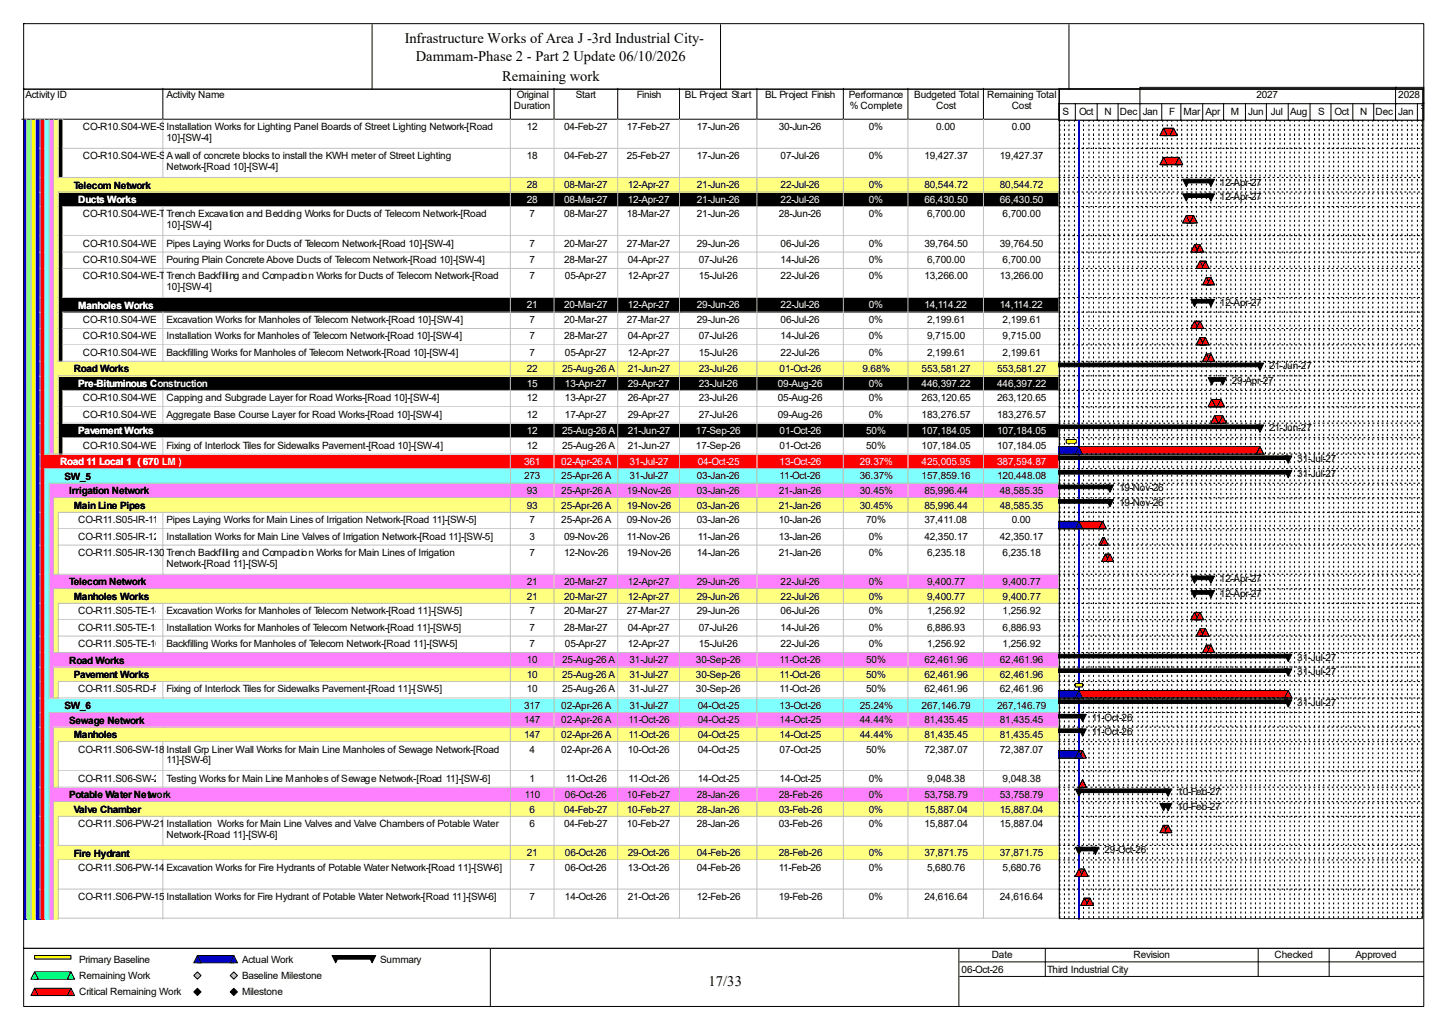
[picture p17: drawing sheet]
<svg xmlns="http://www.w3.org/2000/svg" width="420mm" height="297mm" viewBox="0 0 420 297" stroke-linecap="round" stroke-linejoin="round" font-family="sans-serif">
<defs><g id="words">
<g font-size="4.2">
<text x="117.3" y="12.4">Infrastructure Works of Area J -3rd Industrial City-</text>
<text x="120.5" y="17.7">Dammam-Phase 2 - Part 2 Update 06/10/2026</text>
<text x="145.5" y="23.5">Remaining work</text>
<text x="205.4" y="285.6">17/33</text>
</g>
<g font-size="2.9">
<text x="7.4" y="28.4">Activity ID</text>
<text x="48.3" y="28.4">Activity Name</text>
<text x="149.8" y="28.4">Original</text>
<text x="166.9" y="28.4">Start</text>
<text x="184.6" y="28.4">Finish</text>
<text x="198.5" y="28.4">BL Project Start</text>
<text x="221.8" y="28.4">BL Project Finish</text>
<text x="246" y="28.4">Performance</text>
<text x="265" y="28.4">Budgeted Total</text>
<text x="286.1" y="28.4">Remaining Total</text>
<text x="364.2" y="28.4">2027</text>
<text x="405.3" y="28.4">2028</text>
<text x="149" y="31.6">Duration</text>
<text x="246.3" y="31.6">% Complete</text>
<text x="271.4" y="31.6">Cost</text>
<text x="293.2" y="31.6">Cost</text>
<text x="308" y="33.2">S</text>
<text x="312.8" y="33.2">Oct</text>
<text x="320.1" y="33.2">N</text>
<text x="324.6" y="33.2">Dec</text>
<text x="331.2" y="33.2">Jan</text>
<text x="338.8" y="33.2">F</text>
<text x="343.1" y="33.2">Mar</text>
<text x="349.4" y="33.2">Apr</text>
<text x="356.8" y="33.2">M</text>
<text x="361.8" y="33.2">Jun</text>
<text x="368.4" y="33.2">Jul</text>
<text x="373.9" y="33.2">Aug</text>
<text x="382.1" y="33.2">S</text>
<text x="386.8" y="33.2">Oct</text>
<text x="394.2" y="33.2">N</text>
<text x="398.7" y="33.2">Dec</text>
<text x="405.3" y="33.2">Jan</text>
<text x="410.8" y="32.4">F</text>
<text x="24" y="37.7">CO-R10.S04-WE-SL-190</text>
<text x="48.3" y="37.7">Installation Works for Lighting Panel Boards of Street Lighting Network-[Road</text>
<text x="48.3" y="40.9">10]-[SW-4]</text>
<text x="152.7" y="37.7">12</text>
<text x="163.5" y="37.7">04-Feb-27</text>
<text x="181.7" y="37.7">17-Feb-27</text>
<text x="202" y="37.7">17-Jun-26</text>
<text x="225.7" y="37.7">30-Jun-26</text>
<text x="251.8" y="37.7">0%</text>
<text x="271.4" y="37.7">0.00</text>
<text x="293.2" y="37.7">0.00</text>
<text x="24" y="46.1">CO-R10.S04-WE-SL-220</text>
<text x="48.3" y="46.1">A wall of concrete blocks to install the KWH meter of Street Lighting</text>
<text x="152.7" y="46.1">18</text>
<text x="163.5" y="46.1">04-Feb-27</text>
<text x="181.7" y="46.1">25-Feb-27</text>
<text x="202" y="46.1">17-Jun-26</text>
<text x="226.2" y="46.1">07-Jul-26</text>
<text x="251.8" y="46.1">0%</text>
<text x="267.9" y="46.1">19,427.37</text>
<text x="289.8" y="46.1">19,427.37</text>
<text x="48.3" y="49.3">Network-[Road 10]-[SW-4]</text>
<text x="353.6" y="53.8">12-Apr-27</text>
<text x="21.4" y="54.7">Telecom Network</text>
<text x="152.7" y="54.6">28</text>
<text x="163.5" y="54.6">08-Mar-27</text>
<text x="181.9" y="54.6">12-Apr-27</text>
<text x="202" y="54.6">21-Jun-26</text>
<text x="226.2" y="54.6">22-Jul-26</text>
<text x="251.8" y="54.6">0%</text>
<text x="267.9" y="54.6">80,544.72</text>
<text x="289.8" y="54.6">80,544.72</text>
<text x="353.6" y="58">12-Apr-27</text>
<text x="24" y="63">CO-R10.S04-WE-TE-100</text>
<text x="48.3" y="63">Trench Excavation and Bedding Works for Ducts of Telecom Network-[Road</text>
<text x="153.5" y="63">7</text>
<text x="163.5" y="63">08-Mar-27</text>
<text x="181.7" y="63">18-Mar-27</text>
<text x="202" y="63">21-Jun-26</text>
<text x="225.7" y="63">28-Jun-26</text>
<text x="251.8" y="63">0%</text>
<text x="268.7" y="63">6,700.00</text>
<text x="290.6" y="63">6,700.00</text>
<text x="24" y="71.5">CO-R10.S04-WE-TE-110</text>
<text x="48.3" y="66.2">10]-[SW-4]</text>
<text x="48.3" y="71.5">Pipes Laying Works for Ducts of Telecom Network-[Road 10]-[SW-4]</text>
<text x="153.5" y="71.5">7</text>
<text x="163.5" y="71.5">20-Mar-27</text>
<text x="181.7" y="71.5">27-Mar-27</text>
<text x="202" y="71.5">29-Jun-26</text>
<text x="226.2" y="71.5">06-Jul-26</text>
<text x="251.8" y="71.5">0%</text>
<text x="267.9" y="71.5">39,764.50</text>
<text x="289.8" y="71.5">39,764.50</text>
<text x="24" y="76.2">CO-R10.S04-WE-TE-120</text>
<text x="48.3" y="76.2">Pouring Plain Concrete Above Ducts of Telecom Network-[Road 10]-[SW-4]</text>
<text x="153.5" y="76.2">7</text>
<text x="163.5" y="76.2">28-Mar-27</text>
<text x="181.9" y="76.2">04-Apr-27</text>
<text x="202.5" y="76.2">07-Jul-26</text>
<text x="226.2" y="76.2">14-Jul-26</text>
<text x="251.8" y="76.2">0%</text>
<text x="268.7" y="76.2">6,700.00</text>
<text x="290.6" y="76.2">6,700.00</text>
<text x="24" y="80.9">CO-R10.S04-WE-TE-130</text>
<text x="48.3" y="80.9">Trench Backfilling and Compaction Works for Ducts of Telecom Network-[Road</text>
<text x="153.5" y="80.9">7</text>
<text x="163.7" y="80.9">05-Apr-27</text>
<text x="181.9" y="80.9">12-Apr-27</text>
<text x="202.5" y="80.9">15-Jul-26</text>
<text x="226.2" y="80.9">22-Jul-26</text>
<text x="251.8" y="80.9">0%</text>
<text x="267.9" y="80.9">13,266.00</text>
<text x="289.8" y="80.9">13,266.00</text>
<text x="48.3" y="84.1">10]-[SW-4]</text>
<text x="353.6" y="88.6">12-Apr-27</text>
<text x="24" y="93.6">CO-R10.S04-WE-TE-140</text>
<text x="48.3" y="93.6">Excavation Works for Manholes of Telecom Network-[Road 10]-[SW-4]</text>
<text x="153.5" y="93.6">7</text>
<text x="163.5" y="93.6">20-Mar-27</text>
<text x="181.7" y="93.6">27-Mar-27</text>
<text x="202" y="93.6">29-Jun-26</text>
<text x="226.2" y="93.6">06-Jul-26</text>
<text x="251.8" y="93.6">0%</text>
<text x="268.7" y="93.6">2,199.61</text>
<text x="290.6" y="93.6">2,199.61</text>
<text x="24" y="98.3">CO-R10.S04-WE-TE-150</text>
<text x="48.3" y="98.3">Installation Works for Manholes of Telecom Network-[Road 10]-[SW-4]</text>
<text x="153.5" y="98.3">7</text>
<text x="163.5" y="98.3">28-Mar-27</text>
<text x="181.9" y="98.3">04-Apr-27</text>
<text x="202.5" y="98.3">07-Jul-26</text>
<text x="226.2" y="98.3">14-Jul-26</text>
<text x="251.8" y="98.3">0%</text>
<text x="268.7" y="98.3">9,715.00</text>
<text x="290.6" y="98.3">9,715.00</text>
<text x="21.4" y="107.9">Road Works</text>
<text x="24" y="103.1">CO-R10.S04-WE-TE-160</text>
<text x="48.3" y="103.1">Backfilling Works for Manholes of Telecom Network-[Road 10]-[SW-4]</text>
<text x="152.7" y="107.8">22</text>
<text x="153.5" y="103.1">7</text>
<text x="162.9" y="107.8">25-Aug-26 A</text>
<text x="163.7" y="103.1">05-Apr-27</text>
<text x="181.9" y="103.1">12-Apr-27</text>
<text x="181.9" y="107.8">21-Jun-27</text>
<text x="202.5" y="103.1">15-Jul-26</text>
<text x="202.5" y="107.8">23-Jul-26</text>
<text x="226" y="107.8">01-Oct-26</text>
<text x="226.2" y="103.1">22-Jul-26</text>
<text x="250" y="107.8">9.68%</text>
<text x="251.8" y="103.1">0%</text>
<text x="267.1" y="107.8">553,581.27</text>
<text x="268.7" y="103.1">2,199.61</text>
<text x="289" y="107.8">553,581.27</text>
<text x="290.6" y="103.1">2,199.61</text>
<text x="367.8" y="107.1">21-Jun-27</text>
<text x="357" y="111.3">29-Apr-27</text>
<text x="24" y="116.3">CO-R10.S04-WE-RD-100</text>
<text x="48.3" y="116.3">Capping and Subgrade Layer for Road Works-[Road 10]-[SW-4]</text>
<text x="152.7" y="116.3">12</text>
<text x="163.7" y="116.3">13-Apr-27</text>
<text x="181.9" y="116.3">26-Apr-27</text>
<text x="202.5" y="116.3">23-Jul-26</text>
<text x="225.5" y="116.3">05-Aug-26</text>
<text x="251.8" y="116.3">0%</text>
<text x="267.1" y="116.3">263,120.65</text>
<text x="289" y="116.3">263,120.65</text>
<text x="24" y="121">CO-R10.S04-WE-RD-110</text>
<text x="48.3" y="121">Aggregate Base Course Layer for Road Works-[Road 10]-[SW-4]</text>
<text x="152.7" y="121">12</text>
<text x="163.7" y="121">17-Apr-27</text>
<text x="181.9" y="121">29-Apr-27</text>
<text x="202.5" y="121">27-Jul-26</text>
<text x="225.5" y="121">09-Aug-26</text>
<text x="251.8" y="121">0%</text>
<text x="267.1" y="121">183,276.57</text>
<text x="289" y="121">183,276.57</text>
<text x="367.8" y="125">21-Jun-27</text>
<text x="24" y="130">CO-R10.S04-WE-RD-130</text>
<text x="48.3" y="130">Fixing of Interlock Tiles for Sidewalks Pavement-[Road 10]-[SW-4]</text>
<text x="152.7" y="130">12</text>
<text x="162.9" y="130">25-Aug-26 A</text>
<text x="181.9" y="130">21-Jun-27</text>
<text x="201.7" y="130">17-Sep-26</text>
<text x="226" y="130">01-Oct-26</text>
<text x="251" y="130">50%</text>
<text x="267.1" y="130">107,184.05</text>
<text x="289" y="130">107,184.05</text>
<text x="376" y="133.9">31-Jul-27</text>
<text x="18.7" y="139">SW_5</text>
<text x="20" y="143.3">Irrigation Network</text>
<text x="151.9" y="138.9">273</text>
<text x="152.7" y="143.2">93</text>
<text x="162.7" y="138.9">25-Apr-26 A</text>
<text x="162.7" y="143.2">25-Apr-26 A</text>
<text x="181.7" y="143.2">19-Nov-26</text>
<text x="182.5" y="138.9">31-Jul-27</text>
<text x="202" y="138.9">03-Jan-26</text>
<text x="202" y="143.2">03-Jan-26</text>
<text x="225.7" y="143.2">21-Jan-26</text>
<text x="226" y="138.9">11-Oct-26</text>
<text x="249.2" y="138.9">36.37%</text>
<text x="249.2" y="143.2">30.45%</text>
<text x="267.1" y="138.9">157,859.16</text>
<text x="267.9" y="143.2">85,996.44</text>
<text x="289" y="138.9">120,448.08</text>
<text x="289.8" y="143.2">48,585.35</text>
<text x="324.4" y="142.4">19-Nov-26</text>
<text x="376" y="138.2">31-Jul-27</text>
<text x="21.4" y="147.5">Main Line Pipes</text>
<text x="152.7" y="147.4">93</text>
<text x="162.7" y="147.4">25-Apr-26 A</text>
<text x="181.7" y="147.4">19-Nov-26</text>
<text x="202" y="147.4">03-Jan-26</text>
<text x="225.7" y="147.4">21-Jan-26</text>
<text x="249.2" y="147.4">30.45%</text>
<text x="267.9" y="147.4">85,996.44</text>
<text x="289.8" y="147.4">48,585.35</text>
<text x="324.4" y="146.6">19-Nov-26</text>
<text x="22.7" y="151.6">CO-R11.S05-IR-110</text>
<text x="48.3" y="151.6">Pipes Laying Works for Main Lines of Irrigation Network-[Road 11]-[SW-5]</text>
<text x="153.5" y="151.6">7</text>
<text x="162.7" y="151.6">25-Apr-26 A</text>
<text x="181.7" y="151.6">09-Nov-26</text>
<text x="202" y="151.6">03-Jan-26</text>
<text x="225.7" y="151.6">10-Jan-26</text>
<text x="251" y="151.6">70%</text>
<text x="267.9" y="151.6">37,411.08</text>
<text x="293.2" y="151.6">0.00</text>
<text x="22.7" y="156.3">CO-R11.S05-IR-120</text>
<text x="22.7" y="161.1">CO-R11.S05-IR-130</text>
<text x="48.3" y="156.3">Installation Works for Main Line Valves of Irrigation Network-[Road 11]-[SW-5]</text>
<text x="48.3" y="161.1">Trench Backfilling and Compaction Works for Main Lines of Irrigation</text>
<text x="153.5" y="156.3">3</text>
<text x="153.5" y="161.1">7</text>
<text x="163.5" y="156.3">09-Nov-26</text>
<text x="163.5" y="161.1">12-Nov-26</text>
<text x="181.7" y="156.3">11-Nov-26</text>
<text x="181.7" y="161.1">19-Nov-26</text>
<text x="202" y="161.1">14-Jan-26</text>
<text x="202.3" y="156.3">11-Jan-26</text>
<text x="225.7" y="156.3">13-Jan-26</text>
<text x="225.7" y="161.1">21-Jan-26</text>
<text x="251.8" y="156.3">0%</text>
<text x="251.8" y="161.1">0%</text>
<text x="267.9" y="156.3">42,350.17</text>
<text x="268.7" y="161.1">6,235.18</text>
<text x="289.8" y="156.3">42,350.17</text>
<text x="290.6" y="161.1">6,235.18</text>
<text x="48.3" y="164.3">Network-[Road 11]-[SW-5]</text>
<text x="20" y="169.6">Telecom Network</text>
<text x="21.4" y="173.9">Manholes Works</text>
<text x="152.7" y="169.5">21</text>
<text x="152.7" y="173.8">21</text>
<text x="163.5" y="169.5">20-Mar-27</text>
<text x="163.5" y="173.8">20-Mar-27</text>
<text x="181.9" y="169.5">12-Apr-27</text>
<text x="181.9" y="173.8">12-Apr-27</text>
<text x="202" y="169.5">29-Jun-26</text>
<text x="202" y="173.8">29-Jun-26</text>
<text x="226.2" y="169.5">22-Jul-26</text>
<text x="226.2" y="173.8">22-Jul-26</text>
<text x="251.8" y="169.5">0%</text>
<text x="251.8" y="173.8">0%</text>
<text x="268.7" y="169.5">9,400.77</text>
<text x="268.7" y="173.8">9,400.77</text>
<text x="290.6" y="169.5">9,400.77</text>
<text x="290.6" y="173.8">9,400.77</text>
<text x="353.6" y="168.7">12-Apr-27</text>
<text x="353.6" y="173">12-Apr-27</text>
<text x="22.7" y="178">CO-R11.S05-TE-140</text>
<text x="48.3" y="178">Excavation Works for Manholes of Telecom Network-[Road 11]-[SW-5]</text>
<text x="153.5" y="178">7</text>
<text x="163.5" y="178">20-Mar-27</text>
<text x="181.7" y="178">27-Mar-27</text>
<text x="202" y="178">29-Jun-26</text>
<text x="226.2" y="178">06-Jul-26</text>
<text x="251.8" y="178">0%</text>
<text x="268.7" y="178">1,256.92</text>
<text x="290.6" y="178">1,256.92</text>
<text x="22.7" y="182.7">CO-R11.S05-TE-150</text>
<text x="48.3" y="182.7">Installation Works for Manholes of Telecom Network-[Road 11]-[SW-5]</text>
<text x="153.5" y="182.7">7</text>
<text x="163.5" y="182.7">28-Mar-27</text>
<text x="181.9" y="182.7">04-Apr-27</text>
<text x="202.5" y="182.7">07-Jul-26</text>
<text x="226.2" y="182.7">14-Jul-26</text>
<text x="251.8" y="182.7">0%</text>
<text x="268.7" y="182.7">6,886.93</text>
<text x="290.6" y="182.7">6,886.93</text>
<text x="22.7" y="187.5">CO-R11.S05-TE-160</text>
<text x="48.3" y="187.5">Backfilling Works for Manholes of Telecom Network-[Road 11]-[SW-5]</text>
<text x="153.5" y="187.5">7</text>
<text x="163.7" y="187.5">05-Apr-27</text>
<text x="181.9" y="187.5">12-Apr-27</text>
<text x="202.5" y="187.5">15-Jul-26</text>
<text x="226.2" y="187.5">22-Jul-26</text>
<text x="251.8" y="187.5">0%</text>
<text x="268.7" y="187.5">1,256.92</text>
<text x="290.6" y="187.5">1,256.92</text>
<text x="376" y="191.4">31-Jul-27</text>
<text x="20" y="192.3">Road Works</text>
<text x="21.4" y="196.5">Pavement Works</text>
<text x="152.7" y="192.2">10</text>
<text x="152.7" y="196.4">10</text>
<text x="162.9" y="192.2">25-Aug-26 A</text>
<text x="162.9" y="196.4">25-Aug-26 A</text>
<text x="182.5" y="192.2">31-Jul-27</text>
<text x="182.5" y="196.4">31-Jul-27</text>
<text x="201.7" y="192.2">30-Sep-26</text>
<text x="201.7" y="196.4">30-Sep-26</text>
<text x="226" y="192.2">11-Oct-26</text>
<text x="226" y="196.4">11-Oct-26</text>
<text x="251" y="192.2">50%</text>
<text x="251" y="196.4">50%</text>
<text x="267.9" y="192.2">62,461.96</text>
<text x="267.9" y="196.4">62,461.96</text>
<text x="289.8" y="192.2">62,461.96</text>
<text x="289.8" y="196.4">62,461.96</text>
<text x="376" y="195.7">31-Jul-27</text>
<text x="22.7" y="200.7">CO-R11.S05-RD-P-130</text>
<text x="48.3" y="200.7">Fixing of Interlock Tiles for Sidewalks Pavement-[Road 11]-[SW-5]</text>
<text x="152.7" y="200.7">10</text>
<text x="162.9" y="200.7">25-Aug-26 A</text>
<text x="182.5" y="200.7">31-Jul-27</text>
<text x="201.7" y="200.7">30-Sep-26</text>
<text x="226" y="200.7">11-Oct-26</text>
<text x="251" y="200.7">50%</text>
<text x="267.9" y="200.7">62,461.96</text>
<text x="289.8" y="200.7">62,461.96</text>
<text x="18.7" y="205.5">SW_6</text>
<text x="20" y="209.7">Sewage Network</text>
<text x="151.9" y="205.4">317</text>
<text x="151.9" y="209.6">147</text>
<text x="162.7" y="205.4">02-Apr-26 A</text>
<text x="162.7" y="209.6">02-Apr-26 A</text>
<text x="182.2" y="209.6">11-Oct-26</text>
<text x="182.5" y="205.4">31-Jul-27</text>
<text x="202.3" y="205.4">04-Oct-25</text>
<text x="202.3" y="209.6">04-Oct-25</text>
<text x="226" y="205.4">13-Oct-26</text>
<text x="226" y="209.6">14-Oct-25</text>
<text x="249.2" y="205.4">25.24%</text>
<text x="249.2" y="209.6">44.44%</text>
<text x="267.1" y="205.4">267,146.79</text>
<text x="267.9" y="209.6">81,435.45</text>
<text x="289" y="205.4">267,146.79</text>
<text x="289.8" y="209.6">81,435.45</text>
<text x="316.4" y="208.8">11-Oct-26</text>
<text x="376" y="204.6">31-Jul-27</text>
<text x="21.4" y="213.9">Manholes</text>
<text x="151.9" y="213.8">147</text>
<text x="162.7" y="213.8">02-Apr-26 A</text>
<text x="182.2" y="213.8">11-Oct-26</text>
<text x="202.3" y="213.8">04-Oct-25</text>
<text x="226" y="213.8">14-Oct-25</text>
<text x="249.2" y="213.8">44.44%</text>
<text x="267.9" y="213.8">81,435.45</text>
<text x="289.8" y="213.8">81,435.45</text>
<text x="316.4" y="213.1">11-Oct-26</text>
<text x="22.7" y="218.1">CO-R11.S06-SW-180Install Grp Liner Wall Works for Main Line Manholes of Sewage Network-[Road</text>
<text x="48.3" y="221.2">11]-[SW-6]</text>
<text x="153.5" y="218.1">4</text>
<text x="162.7" y="218.1">02-Apr-26 A</text>
<text x="181.9" y="218.1">10-Oct-26</text>
<text x="202.3" y="218.1">04-Oct-25</text>
<text x="226" y="218.1">07-Oct-25</text>
<text x="251" y="218.1">50%</text>
<text x="267.9" y="218.1">72,387.07</text>
<text x="289.8" y="218.1">72,387.07</text>
<text x="22.7" y="226.5">CO-R11.S06-SW-210Testing Works for Main Line Manholes of Sewage Network-[Road 11]-[SW-6]</text>
<text x="153.5" y="226.5">1</text>
<text x="164" y="226.5">11-Oct-26</text>
<text x="182.2" y="226.5">11-Oct-26</text>
<text x="202.3" y="226.5">14-Oct-25</text>
<text x="226" y="226.5">14-Oct-25</text>
<text x="251.8" y="226.5">0%</text>
<text x="268.7" y="226.5">9,048.38</text>
<text x="290.6" y="226.5">9,048.38</text>
<text x="20" y="231.3">Potable Water Network</text>
<text x="152.1" y="231.2">110</text>
<text x="163.7" y="231.2">06-Oct-26</text>
<text x="181.7" y="231.2">10-Feb-27</text>
<text x="202" y="231.2">28-Jan-26</text>
<text x="225.7" y="231.2">28-Feb-26</text>
<text x="251.8" y="231.2">0%</text>
<text x="267.9" y="231.2">53,758.79</text>
<text x="289.8" y="231.2">53,758.79</text>
<text x="341.2" y="230.5">10-Feb-27</text>
<text x="21.4" y="235.5">Valve Chamber</text>
<text x="22.7" y="239.7">CO-R11.S06-PW-210Installation Works for Main Line Valves and Valve Chambers of Potable Water</text>
<text x="153.5" y="235.5">6</text>
<text x="153.5" y="239.7">6</text>
<text x="163.5" y="235.5">04-Feb-27</text>
<text x="163.5" y="239.7">04-Feb-27</text>
<text x="181.7" y="235.5">10-Feb-27</text>
<text x="181.7" y="239.7">10-Feb-27</text>
<text x="202" y="235.5">28-Jan-26</text>
<text x="202" y="239.7">28-Jan-26</text>
<text x="225.7" y="235.5">03-Feb-26</text>
<text x="225.7" y="239.7">03-Feb-26</text>
<text x="251.8" y="235.5">0%</text>
<text x="251.8" y="239.7">0%</text>
<text x="267.9" y="235.5">15,887.04</text>
<text x="267.9" y="239.7">15,887.04</text>
<text x="289.8" y="235.5">15,887.04</text>
<text x="289.8" y="239.7">15,887.04</text>
<text x="341.2" y="234.7">10-Feb-27</text>
<text x="48.3" y="242.9">Network-[Road 11]-[SW-6]</text>
<text x="21.4" y="248.2">Fire Hydrant</text>
<text x="152.7" y="248.1">21</text>
<text x="163.7" y="248.1">06-Oct-26</text>
<text x="181.9" y="248.1">29-Oct-26</text>
<text x="202" y="248.1">04-Feb-26</text>
<text x="225.7" y="248.1">28-Feb-26</text>
<text x="251.8" y="248.1">0%</text>
<text x="267.9" y="248.1">37,871.75</text>
<text x="289.8" y="248.1">37,871.75</text>
<text x="320.1" y="247.3">29-Oct-26</text>
<text x="22.7" y="252.3">CO-R11.S06-PW-140Excavation Works for Fire Hydrants of Potable Water Network-[Road 11]-[SW-6]</text>
<text x="153.5" y="252.3">7</text>
<text x="163.7" y="252.3">06-Oct-26</text>
<text x="181.9" y="252.3">13-Oct-26</text>
<text x="202" y="252.3">04-Feb-26</text>
<text x="225.7" y="252.3">11-Feb-26</text>
<text x="251.8" y="252.3">0%</text>
<text x="268.7" y="252.3">5,680.76</text>
<text x="290.6" y="252.3">5,680.76</text>
<text x="22.7" y="260.8">CO-R11.S06-PW-150Installation Works for Fire Hydrant of Potable Water Network-[Road 11]-[SW-6]</text>
<text x="153.5" y="260.8">7</text>
<text x="163.7" y="260.8">14-Oct-26</text>
<text x="181.9" y="260.8">21-Oct-26</text>
<text x="202" y="260.8">12-Feb-26</text>
<text x="225.7" y="260.8">19-Feb-26</text>
<text x="251.8" y="260.8">0%</text>
<text x="267.9" y="260.8">24,616.64</text>
<text x="289.8" y="260.8">24,616.64</text>
<text x="22.9" y="279">Primary Baseline</text>
<text x="70.1" y="279">Actual Work</text>
<text x="110.2" y="279">Summary</text>
<text x="278.7" y="281.9">06-Oct-26</text>
<text x="287.4" y="277.7">Date</text>
<text x="303.5" y="281.9">Third Industrial City</text>
<text x="328.5" y="277.7">Revision</text>
<text x="369.4" y="277.7">Checked</text>
<text x="392.9" y="277.7">Approved</text>
<text x="22.9" y="283.7">Remaining Work</text>
<text x="70.1" y="283.7">Baseline Milestone</text>
<text x="22.9" y="288.5">Critical Remaining Work</text>
<text x="70.1" y="288.5">Milestone</text>
</g>
<g font-size="2.9" fill="#fff">
<text x="22.7" y="58.9">Ducts Works</text>
<text x="152.7" y="58.8">28</text>
<text x="163.5" y="58.8">08-Mar-27</text>
<text x="181.9" y="58.8">12-Apr-27</text>
<text x="202" y="58.8">21-Jun-26</text>
<text x="226.2" y="58.8">22-Jul-26</text>
<text x="251.8" y="58.8">0%</text>
<text x="267.9" y="58.8">66,430.50</text>
<text x="289.8" y="58.8">66,430.50</text>
<text x="22.7" y="89.5">Manholes Works</text>
<text x="152.7" y="89.4">21</text>
<text x="163.5" y="89.4">20-Mar-27</text>
<text x="181.9" y="89.4">12-Apr-27</text>
<text x="202" y="89.4">29-Jun-26</text>
<text x="226.2" y="89.4">22-Jul-26</text>
<text x="251.8" y="89.4">0%</text>
<text x="267.9" y="89.4">14,114.22</text>
<text x="289.8" y="89.4">14,114.22</text>
<text x="22.7" y="112.1">Pre-Bituminous Construction</text>
<text x="152.7" y="112.1">15</text>
<text x="163.7" y="112.1">13-Apr-27</text>
<text x="181.9" y="112.1">29-Apr-27</text>
<text x="202.5" y="112.1">23-Jul-26</text>
<text x="225.5" y="112.1">09-Aug-26</text>
<text x="251.8" y="112.1">0%</text>
<text x="267.1" y="112.1">446,397.22</text>
<text x="289" y="112.1">446,397.22</text>
<text x="22.7" y="125.9">Pavement Works</text>
<text x="152.7" y="125.8">12</text>
<text x="162.9" y="125.8">25-Aug-26 A</text>
<text x="181.9" y="125.8">21-Jun-27</text>
<text x="201.7" y="125.8">17-Sep-26</text>
<text x="226" y="125.8">01-Oct-26</text>
<text x="251" y="125.8">50%</text>
<text x="267.1" y="125.8">107,184.05</text>
<text x="289" y="125.8">107,184.05</text>
<text x="17.4" y="134.8">Road 11 Local 1 ( 670 LM )</text>
<text x="151.9" y="134.7">361</text>
<text x="162.7" y="134.7">02-Apr-26 A</text>
<text x="182.5" y="134.7">31-Jul-27</text>
<text x="202.3" y="134.7">04-Oct-25</text>
<text x="226" y="134.7">13-Oct-26</text>
<text x="249.2" y="134.7">29.37%</text>
<text x="267.1" y="134.7">425,005.95</text>
<text x="289" y="134.7">387,594.87</text>
</g>
</g></defs>
<path d="M47.2 25.6v8.9h-40.9" fill="none" stroke="#000" stroke-width=".29"/>
<path d="M47.5 25.6h100.7v9.2h-100.7z" fill="#fff"/>
<path d="M147.9 25.6v8.9h-100.7" fill="none" stroke="#000" stroke-width=".29"/>
<path d="M148.2 25.6h12.7v9.2h-12.7z" fill="#fff"/>
<path d="M160.6 25.6v8.9h-12.7" fill="none" stroke="#000" stroke-width=".29"/>
<path d="M160.9 25.6h18.4v9.2h-18.4z" fill="#fff"/>
<path d="M179 25.6v8.9h-18.4" fill="none" stroke="#000" stroke-width=".29"/>
<path d="M179.3 25.6h17.9v9.2h-17.9z" fill="#fff"/>
<path d="M197 25.6v8.9h-18" fill="none" stroke="#000" stroke-width=".29"/>
<path d="M197.2 25.6h22.5v9.2h-22.5z" fill="#fff"/>
<path d="M219.4 25.6v8.9h-22.4" fill="none" stroke="#000" stroke-width=".29"/>
<path d="M219.7 25.6h25v9.2h-25z" fill="#fff"/>
<path d="M244.4 25.6v8.9h-25" fill="none" stroke="#000" stroke-width=".29"/>
<path d="M244.7 25.6h18.7v9.2h-18.7z" fill="#fff"/>
<path d="M263.2 25.6v8.9h-18.8" fill="none" stroke="#000" stroke-width=".29"/>
<path d="M263.4 25.6h21.9v9.2h-21.9z" fill="#fff"/>
<path d="M285 25.6v8.9h-21.8" fill="none" stroke="#000" stroke-width=".29"/>
<path d="M285.3 25.6h21.9v9.2h-21.9z" fill="#fff"/>
<path d="M306.9 25.6v8.9h-21.9" fill="none" stroke="#000" stroke-width=".29"/>
<path d="M6.6 34.8h1.3v8.5h-1.3z" fill="#00f"/>
<path d="M7.6 34.5v8.7" fill="none" stroke="#c0c0c0" stroke-width=".29"/>
<path d="M7.9 34.8h1.3v8.5h-1.3z" fill="#80ff80"/>
<path d="M9 34.5v8.7" fill="none" stroke="#c0c0c0" stroke-width=".29"/>
<path d="M9.2 34.8h1.3v8.5h-1.3z" fill="#ff0"/>
<path d="M10.3 34.5v8.7" fill="none" stroke="#c0c0c0" stroke-width=".29"/>
<path d="M10.5 34.8h1.4v8.5h-1.4z" fill="#00f"/>
<path d="M11.6 34.5v8.7" fill="none" stroke="#c0c0c0" stroke-width=".29"/>
<path d="M11.9 34.8h1.3v8.5h-1.3z" fill="#f00"/>
<path d="M12.9 34.5v8.7" fill="none" stroke="#c0c0c0" stroke-width=".29"/>
<path d="M13.2 34.8h1.3v8.5h-1.3z" fill="#80ffff"/>
<path d="M14.2 34.5v8.7" fill="none" stroke="#c0c0c0" stroke-width=".29"/>
<path d="M14.5 34.8h1.3v8.5h-1.3z" fill="#ff80ff"/>
<path d="M15.6 34.5v8.7" fill="none" stroke="#c0c0c0" stroke-width=".29"/>
<path d="M15.8 34.8h1.3v8.5h-1.3z" fill="#ffff80"/>
<path d="M16.9 34.5v8.7M18.2 34.5v8.7" fill="none" stroke="#c0c0c0" stroke-width=".29"/>
<path d="M17.1 34.8h1.4v8.5h-1.4z" fill="#000"/>
<path d="M18.5 34.8h29v8.5h-29z" fill="#fff"/>
<path d="M47.2 34.5v8.7M18.2 43h29.3" fill="none" stroke="#c0c0c0" stroke-width=".29"/>
<path d="M47.5 34.8h100.7v8.5h-100.7z" fill="#fff"/>
<path d="M147.9 34.5v8.5h-100.4" fill="none" stroke="#c0c0c0" stroke-width=".29"/>
<path d="M148.2 34.8h12.7v8.5h-12.7z" fill="#fff"/>
<path d="M160.6 34.5v8.5h-12.4" fill="none" stroke="#c0c0c0" stroke-width=".29"/>
<path d="M160.9 34.8h18.4v8.5h-18.4z" fill="#fff"/>
<path d="M179 34.5v8.5h-18.1" fill="none" stroke="#c0c0c0" stroke-width=".29"/>
<path d="M179.3 34.8h17.9v8.5h-17.9z" fill="#fff"/>
<path d="M197 34.5v8.5h-17.7" fill="none" stroke="#c0c0c0" stroke-width=".29"/>
<path d="M197.2 34.8h22.5v8.5h-22.5z" fill="#fff"/>
<path d="M219.4 34.5v8.5h-22.2" fill="none" stroke="#c0c0c0" stroke-width=".29"/>
<path d="M219.7 34.8h25v8.5h-25z" fill="#fff"/>
<path d="M244.4 34.5v8.5h-24.7" fill="none" stroke="#c0c0c0" stroke-width=".29"/>
<path d="M244.7 34.8h18.7v8.5h-18.7z" fill="#fff"/>
<path d="M263.2 34.5v8.5h-18.5" fill="none" stroke="#c0c0c0" stroke-width=".29"/>
<path d="M263.4 34.8h21.9v8.5h-21.9z" fill="#fff"/>
<path d="M285 34.5v8.5h-21.6" fill="none" stroke="#c0c0c0" stroke-width=".29"/>
<path d="M285.3 34.8h21.9v8.5h-21.9z" fill="#fff"/>
<path d="M306.9 34.5v8.5h-21.6" fill="none" stroke="#c0c0c0" stroke-width=".29"/>
<path d="M6.6 43.3h1.3v8.4h-1.3z" fill="#00f"/>
<path d="M7.6 43v8.7" fill="none" stroke="#c0c0c0" stroke-width=".29"/>
<path d="M7.9 43.3h1.3v8.4h-1.3z" fill="#80ff80"/>
<path d="M9 43v8.7" fill="none" stroke="#c0c0c0" stroke-width=".29"/>
<path d="M9.2 43.3h1.3v8.4h-1.3z" fill="#ff0"/>
<path d="M10.3 43v8.7" fill="none" stroke="#c0c0c0" stroke-width=".29"/>
<path d="M10.5 43.3h1.4v8.4h-1.4z" fill="#00f"/>
<path d="M11.6 43v8.7" fill="none" stroke="#c0c0c0" stroke-width=".29"/>
<path d="M11.9 43.3h1.3v8.4h-1.3z" fill="#f00"/>
<path d="M12.9 43v8.7" fill="none" stroke="#c0c0c0" stroke-width=".29"/>
<path d="M13.2 43.3h1.3v8.4h-1.3z" fill="#80ffff"/>
<path d="M14.2 43v8.7" fill="none" stroke="#c0c0c0" stroke-width=".29"/>
<path d="M14.5 43.3h1.3v8.4h-1.3z" fill="#ff80ff"/>
<path d="M15.6 43v8.7" fill="none" stroke="#c0c0c0" stroke-width=".29"/>
<path d="M15.8 43.3h1.3v8.4h-1.3z" fill="#ffff80"/>
<path d="M16.9 43v8.7M16.9 51.4h1.6M18.2 43v8.7" fill="none" stroke="#c0c0c0" stroke-width=".29"/>
<path d="M17.1 43.3h1.4v8.4h-1.4z" fill="#000"/>
<path d="M18.5 43.3h29v8.4h-29z" fill="#fff"/>
<path d="M18.2 51.4h29.3M47.2 43v8.7" fill="none" stroke="#c0c0c0" stroke-width=".29"/>
<path d="M47.5 43.3h100.7v8.4h-100.7z" fill="#fff"/>
<path d="M147.9 43v8.4h-100.4" fill="none" stroke="#c0c0c0" stroke-width=".29"/>
<path d="M148.2 43.3h12.7v8.4h-12.7z" fill="#fff"/>
<path d="M160.6 43v8.4h-12.4" fill="none" stroke="#c0c0c0" stroke-width=".29"/>
<path d="M160.9 43.3h18.4v8.4h-18.4z" fill="#fff"/>
<path d="M179 43v8.4h-18.1" fill="none" stroke="#c0c0c0" stroke-width=".29"/>
<path d="M179.3 43.3h17.9v8.4h-17.9z" fill="#fff"/>
<path d="M197 43v8.4h-17.7" fill="none" stroke="#c0c0c0" stroke-width=".29"/>
<path d="M197.2 43.3h22.5v8.4h-22.5z" fill="#fff"/>
<path d="M219.4 43v8.4h-22.2" fill="none" stroke="#c0c0c0" stroke-width=".29"/>
<path d="M219.7 43.3h25v8.4h-25z" fill="#fff"/>
<path d="M244.4 43v8.4h-24.7" fill="none" stroke="#c0c0c0" stroke-width=".29"/>
<path d="M244.7 43.3h18.7v8.4h-18.7z" fill="#fff"/>
<path d="M263.2 43v8.4h-18.5" fill="none" stroke="#c0c0c0" stroke-width=".29"/>
<path d="M263.4 43.3h21.9v8.4h-21.9z" fill="#fff"/>
<path d="M285 43v8.4h-21.6" fill="none" stroke="#c0c0c0" stroke-width=".29"/>
<path d="M285.3 43.3h21.9v8.4h-21.9z" fill="#fff"/>
<path d="M306.9 43v8.4h-21.6" fill="none" stroke="#c0c0c0" stroke-width=".29"/>
<path d="M6.6 51.7h1.3v4.2h-1.3z" fill="#00f"/>
<path d="M7.6 51.4v4.5" fill="none" stroke="#c0c0c0" stroke-width=".29"/>
<path d="M7.9 51.7h1.3v4.2h-1.3z" fill="#80ff80"/>
<path d="M9 51.4v4.5" fill="none" stroke="#c0c0c0" stroke-width=".29"/>
<path d="M9.2 51.7h1.3v4.2h-1.3z" fill="#ff0"/>
<path d="M10.3 51.4v4.5" fill="none" stroke="#c0c0c0" stroke-width=".29"/>
<path d="M10.5 51.7h1.4v4.2h-1.4z" fill="#00f"/>
<path d="M11.6 51.4v4.5" fill="none" stroke="#c0c0c0" stroke-width=".29"/>
<path d="M11.9 51.7h1.3v4.2h-1.3z" fill="#f00"/>
<path d="M12.9 51.4v4.5" fill="none" stroke="#c0c0c0" stroke-width=".29"/>
<path d="M13.2 51.7h1.3v4.2h-1.3z" fill="#80ffff"/>
<path d="M14.2 51.4v4.5" fill="none" stroke="#c0c0c0" stroke-width=".29"/>
<path d="M14.5 51.7h1.3v4.2h-1.3z" fill="#ff80ff"/>
<path d="M15.6 51.4v4.5" fill="none" stroke="#c0c0c0" stroke-width=".29"/>
<path d="M15.8 51.7h31.7v4.2h-31.7z" fill="#ffff80"/>
<path d="M16.9 55.6h30.6" fill="none" stroke="#c0c0c0" stroke-width=".29"/>
<path d="M47.5 51.7h100.7v4.2h-100.7z" fill="#ffff80"/>
<path d="M147.9 51.4v4.2h-100.4" fill="none" stroke="#c0c0c0" stroke-width=".29"/>
<path d="M148.2 51.7h12.7v4.2h-12.7z" fill="#ffff80"/>
<path d="M160.6 51.4v4.2h-12.4" fill="none" stroke="#c0c0c0" stroke-width=".29"/>
<path d="M160.9 51.7h18.4v4.2h-18.4z" fill="#ffff80"/>
<path d="M179 51.4v4.2h-18.1" fill="none" stroke="#c0c0c0" stroke-width=".29"/>
<path d="M179.3 51.7h17.9v4.2h-17.9z" fill="#ffff80"/>
<path d="M197 51.4v4.2h-17.7" fill="none" stroke="#c0c0c0" stroke-width=".29"/>
<path d="M197.2 51.7h22.5v4.2h-22.5z" fill="#ffff80"/>
<path d="M219.4 51.4v4.2h-22.2" fill="none" stroke="#c0c0c0" stroke-width=".29"/>
<path d="M219.7 51.7h25v4.2h-25z" fill="#ffff80"/>
<path d="M244.4 51.4v4.2h-24.7" fill="none" stroke="#c0c0c0" stroke-width=".29"/>
<path d="M244.7 51.7h18.7v4.2h-18.7z" fill="#ffff80"/>
<path d="M263.2 51.4v4.2h-18.5" fill="none" stroke="#c0c0c0" stroke-width=".29"/>
<path d="M263.4 51.7h21.9v4.2h-21.9z" fill="#ffff80"/>
<path d="M285 51.4v4.2h-21.6" fill="none" stroke="#c0c0c0" stroke-width=".29"/>
<path d="M285.3 51.7h21.9v4.2h-21.9z" fill="#ffff80"/>
<path d="M306.9 51.4v4.2h-21.6" fill="none" stroke="#c0c0c0" stroke-width=".29"/>
<path d="M6.6 55.9h1.3v4.2h-1.3z" fill="#00f"/>
<path d="M7.6 55.6v4.5" fill="none" stroke="#c0c0c0" stroke-width=".29"/>
<path d="M7.9 55.9h1.3v4.2h-1.3z" fill="#80ff80"/>
<path d="M9 55.6v4.5" fill="none" stroke="#c0c0c0" stroke-width=".29"/>
<path d="M9.2 55.9h1.3v4.2h-1.3z" fill="#ff0"/>
<path d="M10.3 55.6v4.5" fill="none" stroke="#c0c0c0" stroke-width=".29"/>
<path d="M10.5 55.9h1.4v4.2h-1.4z" fill="#00f"/>
<path d="M11.6 55.6v4.5" fill="none" stroke="#c0c0c0" stroke-width=".29"/>
<path d="M11.9 55.9h1.3v4.2h-1.3z" fill="#f00"/>
<path d="M12.9 55.6v4.5" fill="none" stroke="#c0c0c0" stroke-width=".29"/>
<path d="M13.2 55.9h1.3v4.2h-1.3z" fill="#80ffff"/>
<path d="M14.2 55.6v4.5" fill="none" stroke="#c0c0c0" stroke-width=".29"/>
<path d="M14.5 55.9h1.3v4.2h-1.3z" fill="#ff80ff"/>
<path d="M15.6 55.6v4.5" fill="none" stroke="#c0c0c0" stroke-width=".29"/>
<path d="M15.8 55.9h1.3v4.2h-1.3z" fill="#ffff80"/>
<path d="M16.9 55.6v4.5M147.9 55.6v4.3h-129.7M160.6 55.6v4.3h-12.4M179 55.6v4.3h-18.1M197 55.6v4.3h-17.7M219.4 55.6v4.3h-22.2M244.4 55.6v4.3h-24.7M263.2 55.6v4.3h-18.5M285 55.6v4.3h-21.6M306.9 55.6v4.3h-21.6" fill="none" stroke="#c0c0c0" stroke-width=".29"/>
<path d="M17.1 55.9h30.4v4.2h-30.4zM47.5 55.9h100.7v4.2h-100.7zM148.2 55.9h12.7v4.2h-12.7zM160.9 55.9h18.4v4.2h-18.4zM179.3 55.9h17.9v4.2h-17.9zM197.2 55.9h22.5v4.2h-22.5zM219.7 55.9h25v4.2h-25zM244.7 55.9h18.7v4.2h-18.7zM263.4 55.9h21.9v4.2h-21.9zM285.3 55.9h21.9v4.2h-21.9z" fill="#000"/>
<path d="M6.6 60.1h1.3v8.5h-1.3z" fill="#00f"/>
<path d="M7.6 59.9v8.7" fill="none" stroke="#c0c0c0" stroke-width=".29"/>
<path d="M7.9 60.1h1.3v8.5h-1.3z" fill="#80ff80"/>
<path d="M9 59.9v8.7" fill="none" stroke="#c0c0c0" stroke-width=".29"/>
<path d="M9.2 60.1h1.3v8.5h-1.3z" fill="#ff0"/>
<path d="M10.3 59.9v8.7" fill="none" stroke="#c0c0c0" stroke-width=".29"/>
<path d="M10.5 60.1h1.4v8.5h-1.4z" fill="#00f"/>
<path d="M11.6 59.9v8.7" fill="none" stroke="#c0c0c0" stroke-width=".29"/>
<path d="M11.9 60.1h1.3v8.5h-1.3z" fill="#f00"/>
<path d="M12.9 59.9v8.7" fill="none" stroke="#c0c0c0" stroke-width=".29"/>
<path d="M13.2 60.1h1.3v8.5h-1.3z" fill="#80ffff"/>
<path d="M14.2 59.9v8.7" fill="none" stroke="#c0c0c0" stroke-width=".29"/>
<path d="M14.5 60.1h1.3v8.5h-1.3z" fill="#ff80ff"/>
<path d="M15.6 59.9v8.7" fill="none" stroke="#c0c0c0" stroke-width=".29"/>
<path d="M15.8 60.1h1.3v8.5h-1.3z" fill="#ffff80"/>
<path d="M16.9 59.9v8.7M18.2 59.9v8.7" fill="none" stroke="#c0c0c0" stroke-width=".29"/>
<path d="M17.1 60.1h1.4v8.5h-1.4z" fill="#000"/>
<path d="M18.5 60.1h29v8.5h-29z" fill="#fff"/>
<path d="M47.2 59.9v8.7M18.2 68.3h29.3" fill="none" stroke="#c0c0c0" stroke-width=".29"/>
<path d="M47.5 60.1h100.7v8.5h-100.7z" fill="#fff"/>
<path d="M147.9 59.9v8.4h-100.4" fill="none" stroke="#c0c0c0" stroke-width=".29"/>
<path d="M148.2 60.1h12.7v8.5h-12.7z" fill="#fff"/>
<path d="M160.6 59.9v8.4h-12.4" fill="none" stroke="#c0c0c0" stroke-width=".29"/>
<path d="M160.9 60.1h18.4v8.5h-18.4z" fill="#fff"/>
<path d="M179 59.9v8.4h-18.1" fill="none" stroke="#c0c0c0" stroke-width=".29"/>
<path d="M179.3 60.1h17.9v8.5h-17.9z" fill="#fff"/>
<path d="M197 59.9v8.4h-17.7" fill="none" stroke="#c0c0c0" stroke-width=".29"/>
<path d="M197.2 60.1h22.5v8.5h-22.5z" fill="#fff"/>
<path d="M219.4 59.9v8.4h-22.2" fill="none" stroke="#c0c0c0" stroke-width=".29"/>
<path d="M219.7 60.1h25v8.5h-25z" fill="#fff"/>
<path d="M244.4 59.9v8.4h-24.7" fill="none" stroke="#c0c0c0" stroke-width=".29"/>
<path d="M244.7 60.1h18.7v8.5h-18.7z" fill="#fff"/>
<path d="M263.2 59.9v8.4h-18.5" fill="none" stroke="#c0c0c0" stroke-width=".29"/>
<path d="M263.4 60.1h21.9v8.5h-21.9z" fill="#fff"/>
<path d="M285 59.9v8.4h-21.6" fill="none" stroke="#c0c0c0" stroke-width=".29"/>
<path d="M285.3 60.1h21.9v8.5h-21.9z" fill="#fff"/>
<path d="M306.9 59.9v8.4h-21.6" fill="none" stroke="#c0c0c0" stroke-width=".29"/>
<path d="M6.6 68.6h1.3v4.7h-1.3z" fill="#00f"/>
<path d="M7.6 68.3v5" fill="none" stroke="#c0c0c0" stroke-width=".29"/>
<path d="M7.9 68.6h1.3v4.7h-1.3z" fill="#80ff80"/>
<path d="M9 68.3v5" fill="none" stroke="#c0c0c0" stroke-width=".29"/>
<path d="M9.2 68.6h1.3v4.7h-1.3z" fill="#ff0"/>
<path d="M10.3 68.3v5" fill="none" stroke="#c0c0c0" stroke-width=".29"/>
<path d="M10.5 68.6h1.4v4.7h-1.4z" fill="#00f"/>
<path d="M11.6 68.3v5" fill="none" stroke="#c0c0c0" stroke-width=".29"/>
<path d="M11.9 68.6h1.3v4.7h-1.3z" fill="#f00"/>
<path d="M12.9 68.3v5" fill="none" stroke="#c0c0c0" stroke-width=".29"/>
<path d="M13.2 68.6h1.3v4.7h-1.3z" fill="#80ffff"/>
<path d="M14.2 68.3v5" fill="none" stroke="#c0c0c0" stroke-width=".29"/>
<path d="M14.5 68.6h1.3v4.7h-1.3z" fill="#ff80ff"/>
<path d="M15.6 68.3v5" fill="none" stroke="#c0c0c0" stroke-width=".29"/>
<path d="M15.8 68.6h1.3v4.7h-1.3z" fill="#ffff80"/>
<path d="M16.9 68.3v5M18.2 68.3v5" fill="none" stroke="#c0c0c0" stroke-width=".29"/>
<path d="M17.1 68.6h1.4v4.7h-1.4z" fill="#000"/>
<path d="M18.5 68.6h29v4.7h-29z" fill="#fff"/>
<path d="M18.2 73h29.3M47.2 68.3v5" fill="none" stroke="#c0c0c0" stroke-width=".29"/>
<path d="M47.5 68.6h100.7v4.7h-100.7z" fill="#fff"/>
<path d="M147.9 68.3v4.7h-100.4" fill="none" stroke="#c0c0c0" stroke-width=".29"/>
<path d="M148.2 68.6h12.7v4.7h-12.7z" fill="#fff"/>
<path d="M160.6 68.3v4.7h-12.4" fill="none" stroke="#c0c0c0" stroke-width=".29"/>
<path d="M160.9 68.6h18.4v4.7h-18.4z" fill="#fff"/>
<path d="M179 68.3v4.7h-18.1" fill="none" stroke="#c0c0c0" stroke-width=".29"/>
<path d="M179.3 68.6h17.9v4.7h-17.9z" fill="#fff"/>
<path d="M197 68.3v4.7h-17.7" fill="none" stroke="#c0c0c0" stroke-width=".29"/>
<path d="M197.2 68.6h22.5v4.7h-22.5z" fill="#fff"/>
<path d="M219.4 68.3v4.7h-22.2" fill="none" stroke="#c0c0c0" stroke-width=".29"/>
<path d="M219.7 68.6h25v4.7h-25z" fill="#fff"/>
<path d="M244.4 68.3v4.7h-24.7" fill="none" stroke="#c0c0c0" stroke-width=".29"/>
<path d="M244.7 68.6h18.7v4.7h-18.7z" fill="#fff"/>
<path d="M263.2 68.3v4.7h-18.5" fill="none" stroke="#c0c0c0" stroke-width=".29"/>
<path d="M263.4 68.6h21.9v4.7h-21.9z" fill="#fff"/>
<path d="M285 68.3v4.7h-21.6" fill="none" stroke="#c0c0c0" stroke-width=".29"/>
<path d="M285.3 68.6h21.9v4.7h-21.9z" fill="#fff"/>
<path d="M306.9 68.3v4.7h-21.6" fill="none" stroke="#c0c0c0" stroke-width=".29"/>
<path d="M6.6 73.3h1.3v4.8h-1.3z" fill="#00f"/>
<path d="M7.6 73v5.1" fill="none" stroke="#c0c0c0" stroke-width=".29"/>
<path d="M7.9 73.3h1.3v4.8h-1.3z" fill="#80ff80"/>
<path d="M9 73v5.1" fill="none" stroke="#c0c0c0" stroke-width=".29"/>
<path d="M9.2 73.3h1.3v4.8h-1.3z" fill="#ff0"/>
<path d="M10.3 73v5.1" fill="none" stroke="#c0c0c0" stroke-width=".29"/>
<path d="M10.5 73.3h1.4v4.8h-1.4z" fill="#00f"/>
<path d="M11.6 73v5.1" fill="none" stroke="#c0c0c0" stroke-width=".29"/>
<path d="M11.9 73.3h1.3v4.8h-1.3z" fill="#f00"/>
<path d="M12.9 73v5.1" fill="none" stroke="#c0c0c0" stroke-width=".29"/>
<path d="M13.2 73.3h1.3v4.8h-1.3z" fill="#80ffff"/>
<path d="M14.2 73v5.1" fill="none" stroke="#c0c0c0" stroke-width=".29"/>
<path d="M14.5 73.3h1.3v4.8h-1.3z" fill="#ff80ff"/>
<path d="M15.6 73v5.1" fill="none" stroke="#c0c0c0" stroke-width=".29"/>
<path d="M15.8 73.3h1.3v4.8h-1.3z" fill="#ffff80"/>
<path d="M16.9 73v5.1M18.2 73v5.1" fill="none" stroke="#c0c0c0" stroke-width=".29"/>
<path d="M17.1 73.3h1.4v4.8h-1.4z" fill="#000"/>
<path d="M18.5 73.3h29v4.8h-29z" fill="#fff"/>
<path d="M18.2 77.8h29.3M47.2 73v5.1" fill="none" stroke="#c0c0c0" stroke-width=".29"/>
<path d="M47.5 73.3h100.7v4.8h-100.7z" fill="#fff"/>
<path d="M147.9 73v4.8h-100.4" fill="none" stroke="#c0c0c0" stroke-width=".29"/>
<path d="M148.2 73.3h12.7v4.8h-12.7z" fill="#fff"/>
<path d="M160.6 73v4.8h-12.4" fill="none" stroke="#c0c0c0" stroke-width=".29"/>
<path d="M160.9 73.3h18.4v4.8h-18.4z" fill="#fff"/>
<path d="M179 73v4.8h-18.1" fill="none" stroke="#c0c0c0" stroke-width=".29"/>
<path d="M179.3 73.3h17.9v4.8h-17.9z" fill="#fff"/>
<path d="M197 73v4.8h-17.7" fill="none" stroke="#c0c0c0" stroke-width=".29"/>
<path d="M197.2 73.3h22.5v4.8h-22.5z" fill="#fff"/>
<path d="M219.4 73v4.8h-22.2" fill="none" stroke="#c0c0c0" stroke-width=".29"/>
<path d="M219.7 73.3h25v4.8h-25z" fill="#fff"/>
<path d="M244.4 73v4.8h-24.7" fill="none" stroke="#c0c0c0" stroke-width=".29"/>
<path d="M244.7 73.3h18.7v4.8h-18.7z" fill="#fff"/>
<path d="M263.2 73v4.8h-18.5" fill="none" stroke="#c0c0c0" stroke-width=".29"/>
<path d="M263.4 73.3h21.9v4.8h-21.9z" fill="#fff"/>
<path d="M285 73v4.8h-21.6" fill="none" stroke="#c0c0c0" stroke-width=".29"/>
<path d="M285.3 73.3h21.9v4.8h-21.9z" fill="#fff"/>
<path d="M306.9 73v4.8h-21.6" fill="none" stroke="#c0c0c0" stroke-width=".29"/>
<path d="M6.6 78.1h1.3v8.4h-1.3z" fill="#00f"/>
<path d="M7.6 77.8v8.7" fill="none" stroke="#c0c0c0" stroke-width=".29"/>
<path d="M7.9 78.1h1.3v8.4h-1.3z" fill="#80ff80"/>
<path d="M9 77.8v8.7" fill="none" stroke="#c0c0c0" stroke-width=".29"/>
<path d="M9.2 78.1h1.3v8.4h-1.3z" fill="#ff0"/>
<path d="M10.3 77.8v8.7" fill="none" stroke="#c0c0c0" stroke-width=".29"/>
<path d="M10.5 78.1h1.4v8.4h-1.4z" fill="#00f"/>
<path d="M11.6 77.8v8.7" fill="none" stroke="#c0c0c0" stroke-width=".29"/>
<path d="M11.9 78.1h1.3v8.4h-1.3z" fill="#f00"/>
<path d="M12.9 77.8v8.7" fill="none" stroke="#c0c0c0" stroke-width=".29"/>
<path d="M13.2 78.1h1.3v8.4h-1.3z" fill="#80ffff"/>
<path d="M14.2 77.8v8.7" fill="none" stroke="#c0c0c0" stroke-width=".29"/>
<path d="M14.5 78.1h1.3v8.4h-1.3z" fill="#ff80ff"/>
<path d="M15.6 77.8v8.7" fill="none" stroke="#c0c0c0" stroke-width=".29"/>
<path d="M15.8 78.1h1.3v8.4h-1.3z" fill="#ffff80"/>
<path d="M16.9 77.8v8.7M18.2 77.8v8.7" fill="none" stroke="#c0c0c0" stroke-width=".29"/>
<path d="M17.1 78.1h1.4v8.4h-1.4z" fill="#000"/>
<path d="M18.5 78.1h29v8.4h-29z" fill="#fff"/>
<path d="M47.2 77.8v8.7M18.2 86.2h29.3" fill="none" stroke="#c0c0c0" stroke-width=".29"/>
<path d="M47.5 78.1h100.7v8.4h-100.7z" fill="#fff"/>
<path d="M147.9 77.8v8.4h-100.4" fill="none" stroke="#c0c0c0" stroke-width=".29"/>
<path d="M148.2 78.1h12.7v8.4h-12.7z" fill="#fff"/>
<path d="M160.6 77.8v8.4h-12.4" fill="none" stroke="#c0c0c0" stroke-width=".29"/>
<path d="M160.9 78.1h18.4v8.4h-18.4z" fill="#fff"/>
<path d="M179 77.8v8.4h-18.1" fill="none" stroke="#c0c0c0" stroke-width=".29"/>
<path d="M179.3 78.1h17.9v8.4h-17.9z" fill="#fff"/>
<path d="M197 77.8v8.4h-17.7" fill="none" stroke="#c0c0c0" stroke-width=".29"/>
<path d="M197.2 78.1h22.5v8.4h-22.5z" fill="#fff"/>
<path d="M219.4 77.8v8.4h-22.2" fill="none" stroke="#c0c0c0" stroke-width=".29"/>
<path d="M219.7 78.1h25v8.4h-25z" fill="#fff"/>
<path d="M244.4 77.8v8.4h-24.7" fill="none" stroke="#c0c0c0" stroke-width=".29"/>
<path d="M244.7 78.1h18.7v8.4h-18.7z" fill="#fff"/>
<path d="M263.2 77.8v8.4h-18.5" fill="none" stroke="#c0c0c0" stroke-width=".29"/>
<path d="M263.4 78.1h21.9v8.4h-21.9z" fill="#fff"/>
<path d="M285 77.8v8.4h-21.6" fill="none" stroke="#c0c0c0" stroke-width=".29"/>
<path d="M285.3 78.1h21.9v8.4h-21.9z" fill="#fff"/>
<path d="M306.9 77.8v8.4h-21.6" fill="none" stroke="#c0c0c0" stroke-width=".29"/>
<path d="M6.6 86.5h1.3v4.2h-1.3z" fill="#00f"/>
<path d="M7.6 86.2v4.5" fill="none" stroke="#c0c0c0" stroke-width=".29"/>
<path d="M7.9 86.5h1.3v4.2h-1.3z" fill="#80ff80"/>
<path d="M9 86.2v4.5" fill="none" stroke="#c0c0c0" stroke-width=".29"/>
<path d="M9.2 86.5h1.3v4.2h-1.3z" fill="#ff0"/>
<path d="M10.3 86.2v4.5" fill="none" stroke="#c0c0c0" stroke-width=".29"/>
<path d="M10.5 86.5h1.4v4.2h-1.4z" fill="#00f"/>
<path d="M11.6 86.2v4.5" fill="none" stroke="#c0c0c0" stroke-width=".29"/>
<path d="M11.9 86.5h1.3v4.2h-1.3z" fill="#f00"/>
<path d="M12.9 86.2v4.5" fill="none" stroke="#c0c0c0" stroke-width=".29"/>
<path d="M13.2 86.5h1.3v4.2h-1.3z" fill="#80ffff"/>
<path d="M14.2 86.2v4.5" fill="none" stroke="#c0c0c0" stroke-width=".29"/>
<path d="M14.5 86.5h1.3v4.2h-1.3z" fill="#ff80ff"/>
<path d="M15.6 86.2v4.5" fill="none" stroke="#c0c0c0" stroke-width=".29"/>
<path d="M15.8 86.5h1.3v4.2h-1.3z" fill="#ffff80"/>
<path d="M16.9 86.2v4.5M147.9 86.2v4.2h-129.7M160.6 86.2v4.2h-12.4M179 86.2v4.2h-18.1M197 86.2v4.2h-17.7M219.4 86.2v4.2h-22.2M244.4 86.2v4.2h-24.7M263.2 86.2v4.2h-18.5M285 86.2v4.2h-21.6M306.9 86.2v4.2h-21.6" fill="none" stroke="#c0c0c0" stroke-width=".29"/>
<path d="M17.1 86.5h30.4v4.2h-30.4zM47.5 86.5h100.7v4.2h-100.7zM148.2 86.5h12.7v4.2h-12.7zM160.9 86.5h18.4v4.2h-18.4zM179.3 86.5h17.9v4.2h-17.9zM197.2 86.5h22.5v4.2h-22.5zM219.7 86.5h25v4.2h-25zM244.7 86.5h18.7v4.2h-18.7zM263.4 86.5h21.9v4.2h-21.9zM285.3 86.5h21.9v4.2h-21.9z" fill="#000"/>
<path d="M6.6 90.7h1.3v4.8h-1.3z" fill="#00f"/>
<path d="M7.6 90.4v5.1" fill="none" stroke="#c0c0c0" stroke-width=".29"/>
<path d="M7.9 90.7h1.3v4.8h-1.3z" fill="#80ff80"/>
<path d="M9 90.4v5.1" fill="none" stroke="#c0c0c0" stroke-width=".29"/>
<path d="M9.2 90.7h1.3v4.8h-1.3z" fill="#ff0"/>
<path d="M10.3 90.4v5.1" fill="none" stroke="#c0c0c0" stroke-width=".29"/>
<path d="M10.5 90.7h1.4v4.8h-1.4z" fill="#00f"/>
<path d="M11.6 90.4v5.1" fill="none" stroke="#c0c0c0" stroke-width=".29"/>
<path d="M11.9 90.7h1.3v4.8h-1.3z" fill="#f00"/>
<path d="M12.9 90.4v5.1" fill="none" stroke="#c0c0c0" stroke-width=".29"/>
<path d="M13.2 90.7h1.3v4.8h-1.3z" fill="#80ffff"/>
<path d="M14.2 90.4v5.1" fill="none" stroke="#c0c0c0" stroke-width=".29"/>
<path d="M14.5 90.7h1.3v4.8h-1.3z" fill="#ff80ff"/>
<path d="M15.6 90.4v5.1" fill="none" stroke="#c0c0c0" stroke-width=".29"/>
<path d="M15.8 90.7h1.3v4.8h-1.3z" fill="#ffff80"/>
<path d="M16.9 90.4v5.1M18.2 90.4v5.1" fill="none" stroke="#c0c0c0" stroke-width=".29"/>
<path d="M17.1 90.7h1.4v4.8h-1.4z" fill="#000"/>
<path d="M18.5 90.7h29v4.8h-29z" fill="#fff"/>
<path d="M18.2 95.2h29.3M47.2 90.4v5.1" fill="none" stroke="#c0c0c0" stroke-width=".29"/>
<path d="M47.5 90.7h100.7v4.8h-100.7z" fill="#fff"/>
<path d="M147.9 90.4v4.8h-100.4" fill="none" stroke="#c0c0c0" stroke-width=".29"/>
<path d="M148.2 90.7h12.7v4.8h-12.7z" fill="#fff"/>
<path d="M160.6 90.4v4.8h-12.4" fill="none" stroke="#c0c0c0" stroke-width=".29"/>
<path d="M160.9 90.7h18.4v4.8h-18.4z" fill="#fff"/>
<path d="M179 90.4v4.8h-18.1" fill="none" stroke="#c0c0c0" stroke-width=".29"/>
<path d="M179.3 90.7h17.9v4.8h-17.9z" fill="#fff"/>
<path d="M197 90.4v4.8h-17.7" fill="none" stroke="#c0c0c0" stroke-width=".29"/>
<path d="M197.2 90.7h22.5v4.8h-22.5z" fill="#fff"/>
<path d="M219.4 90.4v4.8h-22.2" fill="none" stroke="#c0c0c0" stroke-width=".29"/>
<path d="M219.7 90.7h25v4.8h-25z" fill="#fff"/>
<path d="M244.4 90.4v4.8h-24.7" fill="none" stroke="#c0c0c0" stroke-width=".29"/>
<path d="M244.7 90.7h18.7v4.8h-18.7z" fill="#fff"/>
<path d="M263.2 90.4v4.8h-18.5" fill="none" stroke="#c0c0c0" stroke-width=".29"/>
<path d="M263.4 90.7h21.9v4.8h-21.9z" fill="#fff"/>
<path d="M285 90.4v4.8h-21.6" fill="none" stroke="#c0c0c0" stroke-width=".29"/>
<path d="M285.3 90.7h21.9v4.8h-21.9z" fill="#fff"/>
<path d="M306.9 90.4v4.8h-21.6" fill="none" stroke="#c0c0c0" stroke-width=".29"/>
<path d="M6.6 95.5h1.3v4.7h-1.3z" fill="#00f"/>
<path d="M7.6 95.2v5" fill="none" stroke="#c0c0c0" stroke-width=".29"/>
<path d="M7.9 95.5h1.3v4.7h-1.3z" fill="#80ff80"/>
<path d="M9 95.2v5" fill="none" stroke="#c0c0c0" stroke-width=".29"/>
<path d="M9.2 95.5h1.3v4.7h-1.3z" fill="#ff0"/>
<path d="M10.3 95.2v5" fill="none" stroke="#c0c0c0" stroke-width=".29"/>
<path d="M10.5 95.5h1.4v4.7h-1.4z" fill="#00f"/>
<path d="M11.6 95.2v5" fill="none" stroke="#c0c0c0" stroke-width=".29"/>
<path d="M11.9 95.5h1.3v4.7h-1.3z" fill="#f00"/>
<path d="M12.9 95.2v5" fill="none" stroke="#c0c0c0" stroke-width=".29"/>
<path d="M13.2 95.5h1.3v4.7h-1.3z" fill="#80ffff"/>
<path d="M14.2 95.2v5" fill="none" stroke="#c0c0c0" stroke-width=".29"/>
<path d="M14.5 95.5h1.3v4.7h-1.3z" fill="#ff80ff"/>
<path d="M15.6 95.2v5" fill="none" stroke="#c0c0c0" stroke-width=".29"/>
<path d="M15.8 95.5h1.3v4.7h-1.3z" fill="#ffff80"/>
<path d="M16.9 95.2v5M18.2 95.2v5" fill="none" stroke="#c0c0c0" stroke-width=".29"/>
<path d="M17.1 95.5h1.4v4.7h-1.4z" fill="#000"/>
<path d="M18.5 95.5h29v4.7h-29z" fill="#fff"/>
<path d="M18.2 99.9h29.3M47.2 95.2v5" fill="none" stroke="#c0c0c0" stroke-width=".29"/>
<path d="M47.5 95.5h100.7v4.7h-100.7z" fill="#fff"/>
<path d="M147.9 95.2v4.7h-100.4" fill="none" stroke="#c0c0c0" stroke-width=".29"/>
<path d="M148.2 95.5h12.7v4.7h-12.7z" fill="#fff"/>
<path d="M160.6 95.2v4.7h-12.4" fill="none" stroke="#c0c0c0" stroke-width=".29"/>
<path d="M160.9 95.5h18.4v4.7h-18.4z" fill="#fff"/>
<path d="M179 95.2v4.7h-18.1" fill="none" stroke="#c0c0c0" stroke-width=".29"/>
<path d="M179.3 95.5h17.9v4.7h-17.9z" fill="#fff"/>
<path d="M197 95.2v4.7h-17.7" fill="none" stroke="#c0c0c0" stroke-width=".29"/>
<path d="M197.2 95.5h22.5v4.7h-22.5z" fill="#fff"/>
<path d="M219.4 95.2v4.7h-22.2" fill="none" stroke="#c0c0c0" stroke-width=".29"/>
<path d="M219.7 95.5h25v4.7h-25z" fill="#fff"/>
<path d="M244.4 95.2v4.7h-24.7" fill="none" stroke="#c0c0c0" stroke-width=".29"/>
<path d="M244.7 95.5h18.7v4.7h-18.7z" fill="#fff"/>
<path d="M263.2 95.2v4.7h-18.5" fill="none" stroke="#c0c0c0" stroke-width=".29"/>
<path d="M263.4 95.5h21.9v4.7h-21.9z" fill="#fff"/>
<path d="M285 95.2v4.7h-21.6" fill="none" stroke="#c0c0c0" stroke-width=".29"/>
<path d="M285.3 95.5h21.9v4.7h-21.9z" fill="#fff"/>
<path d="M306.9 95.2v4.7h-21.6" fill="none" stroke="#c0c0c0" stroke-width=".29"/>
<path d="M6.6 100.2h1.3v4.7h-1.3z" fill="#00f"/>
<path d="M7.6 99.9v5" fill="none" stroke="#c0c0c0" stroke-width=".29"/>
<path d="M7.9 100.2h1.3v4.7h-1.3z" fill="#80ff80"/>
<path d="M9 99.9v5" fill="none" stroke="#c0c0c0" stroke-width=".29"/>
<path d="M9.2 100.2h1.3v4.7h-1.3z" fill="#ff0"/>
<path d="M10.3 99.9v5" fill="none" stroke="#c0c0c0" stroke-width=".29"/>
<path d="M10.5 100.2h1.4v4.7h-1.4z" fill="#00f"/>
<path d="M11.6 99.9v5" fill="none" stroke="#c0c0c0" stroke-width=".29"/>
<path d="M11.9 100.2h1.3v4.7h-1.3z" fill="#f00"/>
<path d="M12.9 99.9v5" fill="none" stroke="#c0c0c0" stroke-width=".29"/>
<path d="M13.2 100.2h1.3v4.7h-1.3z" fill="#80ffff"/>
<path d="M14.2 99.9v5" fill="none" stroke="#c0c0c0" stroke-width=".29"/>
<path d="M14.5 100.2h1.3v4.7h-1.3z" fill="#ff80ff"/>
<path d="M15.6 99.9v5" fill="none" stroke="#c0c0c0" stroke-width=".29"/>
<path d="M15.8 100.2h1.3v4.7h-1.3z" fill="#ffff80"/>
<path d="M16.9 99.9v5M18.2 99.9v5M16.9 104.7h1.6" fill="none" stroke="#c0c0c0" stroke-width=".29"/>
<path d="M17.1 100.2h1.4v4.7h-1.4z" fill="#000"/>
<path d="M18.5 100.2h29v4.7h-29z" fill="#fff"/>
<path d="M47.2 99.9v5M18.2 104.7h29.3" fill="none" stroke="#c0c0c0" stroke-width=".29"/>
<path d="M47.5 100.2h100.7v4.7h-100.7z" fill="#fff"/>
<path d="M147.9 99.9v4.8h-100.4" fill="none" stroke="#c0c0c0" stroke-width=".29"/>
<path d="M148.2 100.2h12.7v4.7h-12.7z" fill="#fff"/>
<path d="M160.6 99.9v4.8h-12.4" fill="none" stroke="#c0c0c0" stroke-width=".29"/>
<path d="M160.9 100.2h18.4v4.7h-18.4z" fill="#fff"/>
<path d="M179 99.9v4.8h-18.1" fill="none" stroke="#c0c0c0" stroke-width=".29"/>
<path d="M179.3 100.2h17.9v4.7h-17.9z" fill="#fff"/>
<path d="M197 99.9v4.8h-17.7" fill="none" stroke="#c0c0c0" stroke-width=".29"/>
<path d="M197.2 100.2h22.5v4.7h-22.5z" fill="#fff"/>
<path d="M219.4 99.9v4.8h-22.2" fill="none" stroke="#c0c0c0" stroke-width=".29"/>
<path d="M219.7 100.2h25v4.7h-25z" fill="#fff"/>
<path d="M244.4 99.9v4.8h-24.7" fill="none" stroke="#c0c0c0" stroke-width=".29"/>
<path d="M244.7 100.2h18.7v4.7h-18.7z" fill="#fff"/>
<path d="M263.2 99.9v4.8h-18.5" fill="none" stroke="#c0c0c0" stroke-width=".29"/>
<path d="M263.4 100.2h21.9v4.7h-21.9z" fill="#fff"/>
<path d="M285 99.9v4.8h-21.6" fill="none" stroke="#c0c0c0" stroke-width=".29"/>
<path d="M285.3 100.2h21.9v4.7h-21.9z" fill="#fff"/>
<path d="M306.9 99.9v4.8h-21.6" fill="none" stroke="#c0c0c0" stroke-width=".29"/>
<path d="M6.6 104.9h1.3v4.3h-1.3z" fill="#00f"/>
<path d="M7.6 104.7v4.5" fill="none" stroke="#c0c0c0" stroke-width=".29"/>
<path d="M7.9 104.9h1.3v4.3h-1.3z" fill="#80ff80"/>
<path d="M9 104.7v4.5" fill="none" stroke="#c0c0c0" stroke-width=".29"/>
<path d="M9.2 104.9h1.3v4.3h-1.3z" fill="#ff0"/>
<path d="M10.3 104.7v4.5" fill="none" stroke="#c0c0c0" stroke-width=".29"/>
<path d="M10.5 104.9h1.4v4.3h-1.4z" fill="#00f"/>
<path d="M11.6 104.7v4.5" fill="none" stroke="#c0c0c0" stroke-width=".29"/>
<path d="M11.9 104.9h1.3v4.3h-1.3z" fill="#f00"/>
<path d="M12.9 104.7v4.5" fill="none" stroke="#c0c0c0" stroke-width=".29"/>
<path d="M13.2 104.9h1.3v4.3h-1.3z" fill="#80ffff"/>
<path d="M14.2 104.7v4.5" fill="none" stroke="#c0c0c0" stroke-width=".29"/>
<path d="M14.5 104.9h1.3v4.3h-1.3z" fill="#ff80ff"/>
<path d="M15.6 104.7v4.5" fill="none" stroke="#c0c0c0" stroke-width=".29"/>
<path d="M15.8 104.9h31.7v4.3h-31.7z" fill="#ffff80"/>
<path d="M16.9 108.9h30.6" fill="none" stroke="#c0c0c0" stroke-width=".29"/>
<path d="M47.5 104.9h100.7v4.3h-100.7z" fill="#ffff80"/>
<path d="M147.9 104.7v4.2h-100.4" fill="none" stroke="#c0c0c0" stroke-width=".29"/>
<path d="M148.2 104.9h12.7v4.3h-12.7z" fill="#ffff80"/>
<path d="M160.6 104.7v4.2h-12.4" fill="none" stroke="#c0c0c0" stroke-width=".29"/>
<path d="M160.9 104.9h18.4v4.3h-18.4z" fill="#ffff80"/>
<path d="M179 104.7v4.2h-18.1" fill="none" stroke="#c0c0c0" stroke-width=".29"/>
<path d="M179.3 104.9h17.9v4.3h-17.9z" fill="#ffff80"/>
<path d="M197 104.7v4.2h-17.7" fill="none" stroke="#c0c0c0" stroke-width=".29"/>
<path d="M197.2 104.9h22.5v4.3h-22.5z" fill="#ffff80"/>
<path d="M219.4 104.7v4.2h-22.2" fill="none" stroke="#c0c0c0" stroke-width=".29"/>
<path d="M219.7 104.9h25v4.3h-25z" fill="#ffff80"/>
<path d="M244.4 104.7v4.2h-24.7" fill="none" stroke="#c0c0c0" stroke-width=".29"/>
<path d="M244.7 104.9h18.7v4.3h-18.7z" fill="#ffff80"/>
<path d="M263.2 104.7v4.2h-18.5" fill="none" stroke="#c0c0c0" stroke-width=".29"/>
<path d="M263.4 104.9h21.9v4.3h-21.9z" fill="#ffff80"/>
<path d="M285 104.7v4.2h-21.6" fill="none" stroke="#c0c0c0" stroke-width=".29"/>
<path d="M285.3 104.9h21.9v4.3h-21.9z" fill="#ffff80"/>
<path d="M306.9 104.7v4.2h-21.6" fill="none" stroke="#c0c0c0" stroke-width=".29"/>
<path d="M6.6 109.2h1.3v4.2h-1.3z" fill="#00f"/>
<path d="M7.6 108.9v4.5" fill="none" stroke="#c0c0c0" stroke-width=".29"/>
<path d="M7.9 109.2h1.3v4.2h-1.3z" fill="#80ff80"/>
<path d="M9 108.9v4.5" fill="none" stroke="#c0c0c0" stroke-width=".29"/>
<path d="M9.2 109.2h1.3v4.2h-1.3z" fill="#ff0"/>
<path d="M10.3 108.9v4.5" fill="none" stroke="#c0c0c0" stroke-width=".29"/>
<path d="M10.5 109.2h1.4v4.2h-1.4z" fill="#00f"/>
<path d="M11.6 108.9v4.5" fill="none" stroke="#c0c0c0" stroke-width=".29"/>
<path d="M11.9 109.2h1.3v4.2h-1.3z" fill="#f00"/>
<path d="M12.9 108.9v4.5" fill="none" stroke="#c0c0c0" stroke-width=".29"/>
<path d="M13.2 109.2h1.3v4.2h-1.3z" fill="#80ffff"/>
<path d="M14.2 108.9v4.5" fill="none" stroke="#c0c0c0" stroke-width=".29"/>
<path d="M14.5 109.2h1.3v4.2h-1.3z" fill="#ff80ff"/>
<path d="M15.6 108.9v4.5" fill="none" stroke="#c0c0c0" stroke-width=".29"/>
<path d="M15.8 109.2h1.3v4.2h-1.3z" fill="#ffff80"/>
<path d="M16.9 108.9v4.5M147.9 108.9v4.2h-129.7M160.6 108.9v4.2h-12.4M179 108.9v4.2h-18.1M197 108.9v4.2h-17.7M219.4 108.9v4.2h-22.2M244.4 108.9v4.2h-24.7M263.2 108.9v4.2h-18.5M285 108.9v4.2h-21.6M306.9 108.9v4.2h-21.6" fill="none" stroke="#c0c0c0" stroke-width=".29"/>
<path d="M17.1 109.2h30.4v4.2h-30.4zM47.5 109.2h100.7v4.2h-100.7zM148.2 109.2h12.7v4.2h-12.7zM160.9 109.2h18.4v4.2h-18.4zM179.3 109.2h17.9v4.2h-17.9zM197.2 109.2h22.5v4.2h-22.5zM219.7 109.2h25v4.2h-25zM244.7 109.2h18.7v4.2h-18.7zM263.4 109.2h21.9v4.2h-21.9zM285.3 109.2h21.9v4.2h-21.9z" fill="#000"/>
<path d="M6.6 113.4h1.3v4.8h-1.3z" fill="#00f"/>
<path d="M7.6 113.1v5" fill="none" stroke="#c0c0c0" stroke-width=".29"/>
<path d="M7.9 113.4h1.3v4.8h-1.3z" fill="#80ff80"/>
<path d="M9 113.1v5" fill="none" stroke="#c0c0c0" stroke-width=".29"/>
<path d="M9.2 113.4h1.3v4.8h-1.3z" fill="#ff0"/>
<path d="M10.3 113.1v5" fill="none" stroke="#c0c0c0" stroke-width=".29"/>
<path d="M10.5 113.4h1.4v4.8h-1.4z" fill="#00f"/>
<path d="M11.6 113.1v5" fill="none" stroke="#c0c0c0" stroke-width=".29"/>
<path d="M11.9 113.4h1.3v4.8h-1.3z" fill="#f00"/>
<path d="M12.9 113.1v5" fill="none" stroke="#c0c0c0" stroke-width=".29"/>
<path d="M13.2 113.4h1.3v4.8h-1.3z" fill="#80ffff"/>
<path d="M14.2 113.1v5" fill="none" stroke="#c0c0c0" stroke-width=".29"/>
<path d="M14.5 113.4h1.3v4.8h-1.3z" fill="#ff80ff"/>
<path d="M15.6 113.1v5" fill="none" stroke="#c0c0c0" stroke-width=".29"/>
<path d="M15.8 113.4h1.3v4.8h-1.3z" fill="#ffff80"/>
<path d="M16.9 113.1v5M18.2 113.1v5" fill="none" stroke="#c0c0c0" stroke-width=".29"/>
<path d="M17.1 113.4h1.4v4.8h-1.4z" fill="#000"/>
<path d="M18.5 113.4h29v4.8h-29z" fill="#fff"/>
<path d="M18.2 117.9h29.3M47.2 113.1v5" fill="none" stroke="#c0c0c0" stroke-width=".29"/>
<path d="M47.5 113.4h100.7v4.8h-100.7z" fill="#fff"/>
<path d="M147.9 113.1v4.8h-100.4" fill="none" stroke="#c0c0c0" stroke-width=".29"/>
<path d="M148.2 113.4h12.7v4.8h-12.7z" fill="#fff"/>
<path d="M160.6 113.1v4.8h-12.4" fill="none" stroke="#c0c0c0" stroke-width=".29"/>
<path d="M160.9 113.4h18.4v4.8h-18.4z" fill="#fff"/>
<path d="M179 113.1v4.8h-18.1" fill="none" stroke="#c0c0c0" stroke-width=".29"/>
<path d="M179.3 113.4h17.9v4.8h-17.9z" fill="#fff"/>
<path d="M197 113.1v4.8h-17.7" fill="none" stroke="#c0c0c0" stroke-width=".29"/>
<path d="M197.2 113.4h22.5v4.8h-22.5z" fill="#fff"/>
<path d="M219.4 113.1v4.8h-22.2" fill="none" stroke="#c0c0c0" stroke-width=".29"/>
<path d="M219.7 113.4h25v4.8h-25z" fill="#fff"/>
<path d="M244.4 113.1v4.8h-24.7" fill="none" stroke="#c0c0c0" stroke-width=".29"/>
<path d="M244.7 113.4h18.7v4.8h-18.7z" fill="#fff"/>
<path d="M263.2 113.1v4.8h-18.5" fill="none" stroke="#c0c0c0" stroke-width=".29"/>
<path d="M263.4 113.4h21.9v4.8h-21.9z" fill="#fff"/>
<path d="M285 113.1v4.8h-21.6" fill="none" stroke="#c0c0c0" stroke-width=".29"/>
<path d="M285.3 113.4h21.9v4.8h-21.9z" fill="#fff"/>
<path d="M306.9 113.1v4.8h-21.6" fill="none" stroke="#c0c0c0" stroke-width=".29"/>
<path d="M6.6 118.2h1.3v4.7h-1.3z" fill="#00f"/>
<path d="M7.6 117.9v5" fill="none" stroke="#c0c0c0" stroke-width=".29"/>
<path d="M7.9 118.2h1.3v4.7h-1.3z" fill="#80ff80"/>
<path d="M9 117.9v5" fill="none" stroke="#c0c0c0" stroke-width=".29"/>
<path d="M9.2 118.2h1.3v4.7h-1.3z" fill="#ff0"/>
<path d="M10.3 117.9v5" fill="none" stroke="#c0c0c0" stroke-width=".29"/>
<path d="M10.5 118.2h1.4v4.7h-1.4z" fill="#00f"/>
<path d="M11.6 117.9v5" fill="none" stroke="#c0c0c0" stroke-width=".29"/>
<path d="M11.9 118.2h1.3v4.7h-1.3z" fill="#f00"/>
<path d="M12.9 117.9v5" fill="none" stroke="#c0c0c0" stroke-width=".29"/>
<path d="M13.2 118.2h1.3v4.7h-1.3z" fill="#80ffff"/>
<path d="M14.2 117.9v5" fill="none" stroke="#c0c0c0" stroke-width=".29"/>
<path d="M14.5 118.2h1.3v4.7h-1.3z" fill="#ff80ff"/>
<path d="M15.6 117.9v5" fill="none" stroke="#c0c0c0" stroke-width=".29"/>
<path d="M15.8 118.2h1.3v4.7h-1.3z" fill="#ffff80"/>
<path d="M16.9 117.9v5M18.2 117.9v5" fill="none" stroke="#c0c0c0" stroke-width=".29"/>
<path d="M17.1 118.2h1.4v4.7h-1.4z" fill="#000"/>
<path d="M18.5 118.2h29v4.7h-29z" fill="#fff"/>
<path d="M47.2 117.9v5M18.2 122.6h29.3" fill="none" stroke="#c0c0c0" stroke-width=".29"/>
<path d="M47.5 118.2h100.7v4.7h-100.7z" fill="#fff"/>
<path d="M147.9 117.9v4.7h-100.4" fill="none" stroke="#c0c0c0" stroke-width=".29"/>
<path d="M148.2 118.2h12.7v4.7h-12.7z" fill="#fff"/>
<path d="M160.6 117.9v4.7h-12.4" fill="none" stroke="#c0c0c0" stroke-width=".29"/>
<path d="M160.9 118.2h18.4v4.7h-18.4z" fill="#fff"/>
<path d="M179 117.9v4.7h-18.1" fill="none" stroke="#c0c0c0" stroke-width=".29"/>
<path d="M179.3 118.2h17.9v4.7h-17.9z" fill="#fff"/>
<path d="M197 117.9v4.7h-17.7" fill="none" stroke="#c0c0c0" stroke-width=".29"/>
<path d="M197.2 118.2h22.5v4.7h-22.5z" fill="#fff"/>
<path d="M219.4 117.9v4.7h-22.2" fill="none" stroke="#c0c0c0" stroke-width=".29"/>
<path d="M219.7 118.2h25v4.7h-25z" fill="#fff"/>
<path d="M244.4 117.9v4.7h-24.7" fill="none" stroke="#c0c0c0" stroke-width=".29"/>
<path d="M244.7 118.2h18.7v4.7h-18.7z" fill="#fff"/>
<path d="M263.2 117.9v4.7h-18.5" fill="none" stroke="#c0c0c0" stroke-width=".29"/>
<path d="M263.4 118.2h21.9v4.7h-21.9z" fill="#fff"/>
<path d="M285 117.9v4.7h-21.6" fill="none" stroke="#c0c0c0" stroke-width=".29"/>
<path d="M285.3 118.2h21.9v4.7h-21.9z" fill="#fff"/>
<path d="M306.9 117.9v4.7h-21.6" fill="none" stroke="#c0c0c0" stroke-width=".29"/>
<path d="M6.6 122.9h1.3v4.2h-1.3z" fill="#00f"/>
<path d="M7.6 122.6v4.5" fill="none" stroke="#c0c0c0" stroke-width=".29"/>
<path d="M7.9 122.9h1.3v4.2h-1.3z" fill="#80ff80"/>
<path d="M9 122.6v4.5" fill="none" stroke="#c0c0c0" stroke-width=".29"/>
<path d="M9.2 122.9h1.3v4.2h-1.3z" fill="#ff0"/>
<path d="M10.3 122.6v4.5" fill="none" stroke="#c0c0c0" stroke-width=".29"/>
<path d="M10.5 122.9h1.4v4.2h-1.4z" fill="#00f"/>
<path d="M11.6 122.6v4.5" fill="none" stroke="#c0c0c0" stroke-width=".29"/>
<path d="M11.9 122.9h1.3v4.2h-1.3z" fill="#f00"/>
<path d="M12.9 122.6v4.5" fill="none" stroke="#c0c0c0" stroke-width=".29"/>
<path d="M13.2 122.9h1.3v4.2h-1.3z" fill="#80ffff"/>
<path d="M14.2 122.6v4.5" fill="none" stroke="#c0c0c0" stroke-width=".29"/>
<path d="M14.5 122.9h1.3v4.2h-1.3z" fill="#ff80ff"/>
<path d="M15.6 122.6v4.5" fill="none" stroke="#c0c0c0" stroke-width=".29"/>
<path d="M15.8 122.9h1.3v4.2h-1.3z" fill="#ffff80"/>
<path d="M16.9 122.6v4.5M147.9 122.6v4.2h-129.7M160.6 122.6v4.2h-12.4M179 122.6v4.2h-18.1M197 122.6v4.2h-17.7M219.4 122.6v4.2h-22.2M244.4 122.6v4.2h-24.7M263.2 122.6v4.2h-18.5M285 122.6v4.2h-21.6M306.9 122.6v4.2h-21.6" fill="none" stroke="#c0c0c0" stroke-width=".29"/>
<path d="M17.1 122.9h30.4v4.2h-30.4zM47.5 122.9h100.7v4.2h-100.7zM148.2 122.9h12.7v4.2h-12.7zM160.9 122.9h18.4v4.2h-18.4zM179.3 122.9h17.9v4.2h-17.9zM197.2 122.9h22.5v4.2h-22.5zM219.7 122.9h25v4.2h-25zM244.7 122.9h18.7v4.2h-18.7zM263.4 122.9h21.9v4.2h-21.9zM285.3 122.9h21.9v4.2h-21.9z" fill="#000"/>
<path d="M6.6 127.1h1.3v4.7h-1.3z" fill="#00f"/>
<path d="M7.6 126.8v5" fill="none" stroke="#c0c0c0" stroke-width=".29"/>
<path d="M7.9 127.1h1.3v4.7h-1.3z" fill="#80ff80"/>
<path d="M9 126.8v5" fill="none" stroke="#c0c0c0" stroke-width=".29"/>
<path d="M9.2 127.1h1.3v4.7h-1.3z" fill="#ff0"/>
<path d="M10.3 126.8v5" fill="none" stroke="#c0c0c0" stroke-width=".29"/>
<path d="M10.5 127.1h1.4v4.7h-1.4z" fill="#00f"/>
<path d="M11.6 126.8v5" fill="none" stroke="#c0c0c0" stroke-width=".29"/>
<path d="M11.9 127.1h1.3v4.7h-1.3z" fill="#f00"/>
<path d="M12.9 126.8v5" fill="none" stroke="#c0c0c0" stroke-width=".29"/>
<path d="M13.2 127.1h1.3v4.7h-1.3z" fill="#80ffff"/>
<path d="M12.9 131.6h1.6M14.2 126.8v5" fill="none" stroke="#c0c0c0" stroke-width=".29"/>
<path d="M14.5 127.1h1.3v4.7h-1.3z" fill="#ff80ff"/>
<path d="M14.2 131.6h1.6M15.6 126.8v5" fill="none" stroke="#c0c0c0" stroke-width=".29"/>
<path d="M15.8 127.1h1.3v4.7h-1.3z" fill="#ffff80"/>
<path d="M15.6 131.6h2.9M16.9 126.8v5M18.2 126.8v5" fill="none" stroke="#c0c0c0" stroke-width=".29"/>
<path d="M17.1 127.1h1.4v4.7h-1.4z" fill="#000"/>
<path d="M18.5 127.1h29v4.7h-29z" fill="#fff"/>
<path d="M18.2 131.6h29.3M47.2 126.8v5" fill="none" stroke="#c0c0c0" stroke-width=".29"/>
<path d="M47.5 127.1h100.7v4.7h-100.7z" fill="#fff"/>
<path d="M147.9 126.8v4.8h-100.4" fill="none" stroke="#c0c0c0" stroke-width=".29"/>
<path d="M148.2 127.1h12.7v4.7h-12.7z" fill="#fff"/>
<path d="M160.6 126.8v4.8h-12.4" fill="none" stroke="#c0c0c0" stroke-width=".29"/>
<path d="M160.9 127.1h18.4v4.7h-18.4z" fill="#fff"/>
<path d="M179 126.8v4.8h-18.1" fill="none" stroke="#c0c0c0" stroke-width=".29"/>
<path d="M179.3 127.1h17.9v4.7h-17.9z" fill="#fff"/>
<path d="M197 126.8v4.8h-17.7" fill="none" stroke="#c0c0c0" stroke-width=".29"/>
<path d="M197.2 127.1h22.5v4.7h-22.5z" fill="#fff"/>
<path d="M219.4 126.8v4.8h-22.2" fill="none" stroke="#c0c0c0" stroke-width=".29"/>
<path d="M219.7 127.1h25v4.7h-25z" fill="#fff"/>
<path d="M244.4 126.8v4.8h-24.7" fill="none" stroke="#c0c0c0" stroke-width=".29"/>
<path d="M244.7 127.1h18.7v4.7h-18.7z" fill="#fff"/>
<path d="M263.2 126.8v4.8h-18.5" fill="none" stroke="#c0c0c0" stroke-width=".29"/>
<path d="M263.4 127.1h21.9v4.7h-21.9z" fill="#fff"/>
<path d="M285 126.8v4.8h-21.6" fill="none" stroke="#c0c0c0" stroke-width=".29"/>
<path d="M285.3 127.1h21.9v4.7h-21.9z" fill="#fff"/>
<path d="M306.9 126.8v4.8h-21.6" fill="none" stroke="#c0c0c0" stroke-width=".29"/>
<path d="M6.6 131.8h1.3v4.3h-1.3z" fill="#00f"/>
<path d="M7.6 131.6v4.5" fill="none" stroke="#c0c0c0" stroke-width=".29"/>
<path d="M7.9 131.8h1.3v4.3h-1.3z" fill="#80ff80"/>
<path d="M9 131.6v4.5" fill="none" stroke="#c0c0c0" stroke-width=".29"/>
<path d="M9.2 131.8h1.3v4.3h-1.3z" fill="#ff0"/>
<path d="M10.3 131.6v4.5" fill="none" stroke="#c0c0c0" stroke-width=".29"/>
<path d="M10.5 131.8h1.4v4.3h-1.4z" fill="#00f"/>
<path d="M11.6 131.6v4.5" fill="none" stroke="#c0c0c0" stroke-width=".29"/>
<path d="M11.9 131.8h35.6v4.3h-35.6z" fill="#f00"/>
<path d="M12.9 135.8h34.6" fill="none" stroke="#c0c0c0" stroke-width=".29"/>
<path d="M47.5 131.8h100.7v4.3h-100.7z" fill="#f00"/>
<path d="M147.9 131.6v4.2h-100.4" fill="none" stroke="#c0c0c0" stroke-width=".29"/>
<path d="M148.2 131.8h12.7v4.3h-12.7z" fill="#f00"/>
<path d="M160.6 131.6v4.2h-12.4" fill="none" stroke="#c0c0c0" stroke-width=".29"/>
<path d="M160.9 131.8h18.4v4.3h-18.4z" fill="#f00"/>
<path d="M179 131.6v4.2h-18.1" fill="none" stroke="#c0c0c0" stroke-width=".29"/>
<path d="M179.3 131.8h17.9v4.3h-17.9z" fill="#f00"/>
<path d="M197 131.6v4.2h-17.7" fill="none" stroke="#c0c0c0" stroke-width=".29"/>
<path d="M197.2 131.8h22.5v4.3h-22.5z" fill="#f00"/>
<path d="M219.4 131.6v4.2h-22.2" fill="none" stroke="#c0c0c0" stroke-width=".29"/>
<path d="M219.7 131.8h25v4.3h-25z" fill="#f00"/>
<path d="M244.4 131.6v4.2h-24.7" fill="none" stroke="#c0c0c0" stroke-width=".29"/>
<path d="M244.7 131.8h18.7v4.3h-18.7z" fill="#f00"/>
<path d="M263.2 131.6v4.2h-18.5" fill="none" stroke="#c0c0c0" stroke-width=".29"/>
<path d="M263.4 131.8h21.9v4.3h-21.9z" fill="#f00"/>
<path d="M285 131.6v4.2h-21.6" fill="none" stroke="#c0c0c0" stroke-width=".29"/>
<path d="M285.3 131.8h21.9v4.3h-21.9z" fill="#f00"/>
<path d="M306.9 131.6v4.2h-21.6" fill="none" stroke="#c0c0c0" stroke-width=".29"/>
<path d="M6.6 136.1h1.3v4.2h-1.3z" fill="#00f"/>
<path d="M7.6 135.8v4.5" fill="none" stroke="#c0c0c0" stroke-width=".29"/>
<path d="M7.9 136.1h1.3v4.2h-1.3z" fill="#80ff80"/>
<path d="M9 135.8v4.5" fill="none" stroke="#c0c0c0" stroke-width=".29"/>
<path d="M9.2 136.1h1.3v4.2h-1.3z" fill="#ff0"/>
<path d="M10.3 135.8v4.5" fill="none" stroke="#c0c0c0" stroke-width=".29"/>
<path d="M10.5 136.1h1.4v4.2h-1.4z" fill="#00f"/>
<path d="M11.6 135.8v4.5" fill="none" stroke="#c0c0c0" stroke-width=".29"/>
<path d="M11.9 136.1h1.3v4.2h-1.3z" fill="#f00"/>
<path d="M12.9 135.8v4.5" fill="none" stroke="#c0c0c0" stroke-width=".29"/>
<path d="M13.2 136.1h34.3v4.2h-34.3z" fill="#80ffff"/>
<path d="M14.2 140h33.3" fill="none" stroke="#c0c0c0" stroke-width=".29"/>
<path d="M47.5 136.1h100.7v4.2h-100.7z" fill="#80ffff"/>
<path d="M147.9 135.8v4.2h-100.4" fill="none" stroke="#c0c0c0" stroke-width=".29"/>
<path d="M148.2 136.1h12.7v4.2h-12.7z" fill="#80ffff"/>
<path d="M160.6 135.8v4.2h-12.4" fill="none" stroke="#c0c0c0" stroke-width=".29"/>
<path d="M160.9 136.1h18.4v4.2h-18.4z" fill="#80ffff"/>
<path d="M179 135.8v4.2h-18.1" fill="none" stroke="#c0c0c0" stroke-width=".29"/>
<path d="M179.3 136.1h17.9v4.2h-17.9z" fill="#80ffff"/>
<path d="M197 135.8v4.2h-17.7" fill="none" stroke="#c0c0c0" stroke-width=".29"/>
<path d="M197.2 136.1h22.5v4.2h-22.5z" fill="#80ffff"/>
<path d="M219.4 135.8v4.2h-22.2" fill="none" stroke="#c0c0c0" stroke-width=".29"/>
<path d="M219.7 136.1h25v4.2h-25z" fill="#80ffff"/>
<path d="M244.4 135.8v4.2h-24.7" fill="none" stroke="#c0c0c0" stroke-width=".29"/>
<path d="M244.7 136.1h18.7v4.2h-18.7z" fill="#80ffff"/>
<path d="M263.2 135.8v4.2h-18.5" fill="none" stroke="#c0c0c0" stroke-width=".29"/>
<path d="M263.4 136.1h21.9v4.2h-21.9z" fill="#80ffff"/>
<path d="M285 135.8v4.2h-21.6" fill="none" stroke="#c0c0c0" stroke-width=".29"/>
<path d="M285.3 136.1h21.9v4.2h-21.9z" fill="#80ffff"/>
<path d="M306.9 135.8v4.2h-21.6" fill="none" stroke="#c0c0c0" stroke-width=".29"/>
<path d="M6.6 140.3h1.3v4.2h-1.3z" fill="#00f"/>
<path d="M7.6 140v4.5" fill="none" stroke="#c0c0c0" stroke-width=".29"/>
<path d="M7.9 140.3h1.3v4.2h-1.3z" fill="#80ff80"/>
<path d="M9 140v4.5" fill="none" stroke="#c0c0c0" stroke-width=".29"/>
<path d="M9.2 140.3h1.3v4.2h-1.3z" fill="#ff0"/>
<path d="M10.3 140v4.5" fill="none" stroke="#c0c0c0" stroke-width=".29"/>
<path d="M10.5 140.3h1.4v4.2h-1.4z" fill="#00f"/>
<path d="M11.6 140v4.5" fill="none" stroke="#c0c0c0" stroke-width=".29"/>
<path d="M11.9 140.3h1.3v4.2h-1.3z" fill="#f00"/>
<path d="M12.9 140v4.5" fill="none" stroke="#c0c0c0" stroke-width=".29"/>
<path d="M13.2 140.3h1.3v4.2h-1.3z" fill="#80ffff"/>
<path d="M14.2 140v4.5" fill="none" stroke="#c0c0c0" stroke-width=".29"/>
<path d="M14.5 140.3h33v4.2h-33z" fill="#ff80ff"/>
<path d="M15.6 144.2h31.9" fill="none" stroke="#c0c0c0" stroke-width=".29"/>
<path d="M47.5 140.3h100.7v4.2h-100.7z" fill="#ff80ff"/>
<path d="M147.9 140v4.2h-100.4" fill="none" stroke="#c0c0c0" stroke-width=".29"/>
<path d="M148.2 140.3h12.7v4.2h-12.7z" fill="#ff80ff"/>
<path d="M160.6 140v4.2h-12.4" fill="none" stroke="#c0c0c0" stroke-width=".29"/>
<path d="M160.9 140.3h18.4v4.2h-18.4z" fill="#ff80ff"/>
<path d="M179 140v4.2h-18.1" fill="none" stroke="#c0c0c0" stroke-width=".29"/>
<path d="M179.3 140.3h17.9v4.2h-17.9z" fill="#ff80ff"/>
<path d="M197 140v4.2h-17.7" fill="none" stroke="#c0c0c0" stroke-width=".29"/>
<path d="M197.2 140.3h22.5v4.2h-22.5z" fill="#ff80ff"/>
<path d="M219.4 140v4.2h-22.2" fill="none" stroke="#c0c0c0" stroke-width=".29"/>
<path d="M219.7 140.3h25v4.2h-25z" fill="#ff80ff"/>
<path d="M244.4 140v4.2h-24.7" fill="none" stroke="#c0c0c0" stroke-width=".29"/>
<path d="M244.7 140.3h18.7v4.2h-18.7z" fill="#ff80ff"/>
<path d="M263.2 140v4.2h-18.5" fill="none" stroke="#c0c0c0" stroke-width=".29"/>
<path d="M263.4 140.3h21.9v4.2h-21.9z" fill="#ff80ff"/>
<path d="M285 140v4.2h-21.6" fill="none" stroke="#c0c0c0" stroke-width=".29"/>
<path d="M285.3 140.3h21.9v4.2h-21.9z" fill="#ff80ff"/>
<path d="M306.9 140v4.2h-21.6" fill="none" stroke="#c0c0c0" stroke-width=".29"/>
<path d="M6.6 144.5h1.3v4.2h-1.3z" fill="#00f"/>
<path d="M7.6 144.2v4.5" fill="none" stroke="#c0c0c0" stroke-width=".29"/>
<path d="M7.9 144.5h1.3v4.2h-1.3z" fill="#80ff80"/>
<path d="M9 144.2v4.5" fill="none" stroke="#c0c0c0" stroke-width=".29"/>
<path d="M9.2 144.5h1.3v4.2h-1.3z" fill="#ff0"/>
<path d="M10.3 144.2v4.5" fill="none" stroke="#c0c0c0" stroke-width=".29"/>
<path d="M10.5 144.5h1.4v4.2h-1.4z" fill="#00f"/>
<path d="M11.6 144.2v4.5" fill="none" stroke="#c0c0c0" stroke-width=".29"/>
<path d="M11.9 144.5h1.3v4.2h-1.3z" fill="#f00"/>
<path d="M12.9 144.2v4.5" fill="none" stroke="#c0c0c0" stroke-width=".29"/>
<path d="M13.2 144.5h1.3v4.2h-1.3z" fill="#80ffff"/>
<path d="M14.2 144.2v4.5" fill="none" stroke="#c0c0c0" stroke-width=".29"/>
<path d="M14.5 144.5h1.3v4.2h-1.3z" fill="#ff80ff"/>
<path d="M15.6 144.2v4.5" fill="none" stroke="#c0c0c0" stroke-width=".29"/>
<path d="M15.8 144.5h31.7v4.2h-31.7z" fill="#ffff80"/>
<path d="M16.9 148.5h30.6" fill="none" stroke="#c0c0c0" stroke-width=".29"/>
<path d="M47.5 144.5h100.7v4.2h-100.7z" fill="#ffff80"/>
<path d="M147.9 144.2v4.3h-100.4" fill="none" stroke="#c0c0c0" stroke-width=".29"/>
<path d="M148.2 144.5h12.7v4.2h-12.7z" fill="#ffff80"/>
<path d="M160.6 144.2v4.3h-12.4" fill="none" stroke="#c0c0c0" stroke-width=".29"/>
<path d="M160.9 144.5h18.4v4.2h-18.4z" fill="#ffff80"/>
<path d="M179 144.2v4.3h-18.1" fill="none" stroke="#c0c0c0" stroke-width=".29"/>
<path d="M179.3 144.5h17.9v4.2h-17.9z" fill="#ffff80"/>
<path d="M197 144.2v4.3h-17.7" fill="none" stroke="#c0c0c0" stroke-width=".29"/>
<path d="M197.2 144.5h22.5v4.2h-22.5z" fill="#ffff80"/>
<path d="M219.4 144.2v4.3h-22.2" fill="none" stroke="#c0c0c0" stroke-width=".29"/>
<path d="M219.7 144.5h25v4.2h-25z" fill="#ffff80"/>
<path d="M244.4 144.2v4.3h-24.7" fill="none" stroke="#c0c0c0" stroke-width=".29"/>
<path d="M244.7 144.5h18.7v4.2h-18.7z" fill="#ffff80"/>
<path d="M263.2 144.2v4.3h-18.5" fill="none" stroke="#c0c0c0" stroke-width=".29"/>
<path d="M263.4 144.5h21.9v4.2h-21.9z" fill="#ffff80"/>
<path d="M285 144.2v4.3h-21.6" fill="none" stroke="#c0c0c0" stroke-width=".29"/>
<path d="M285.3 144.5h21.9v4.2h-21.9z" fill="#ffff80"/>
<path d="M306.9 144.2v4.3h-21.6" fill="none" stroke="#c0c0c0" stroke-width=".29"/>
<path d="M6.6 148.7h1.3v4.8h-1.3z" fill="#00f"/>
<path d="M7.6 148.5v5" fill="none" stroke="#c0c0c0" stroke-width=".29"/>
<path d="M7.9 148.7h1.3v4.8h-1.3z" fill="#80ff80"/>
<path d="M9 148.5v5" fill="none" stroke="#c0c0c0" stroke-width=".29"/>
<path d="M9.2 148.7h1.3v4.8h-1.3z" fill="#ff0"/>
<path d="M10.3 148.5v5" fill="none" stroke="#c0c0c0" stroke-width=".29"/>
<path d="M10.5 148.7h1.4v4.8h-1.4z" fill="#00f"/>
<path d="M11.6 148.5v5" fill="none" stroke="#c0c0c0" stroke-width=".29"/>
<path d="M11.9 148.7h1.3v4.8h-1.3z" fill="#f00"/>
<path d="M12.9 148.5v5" fill="none" stroke="#c0c0c0" stroke-width=".29"/>
<path d="M13.2 148.7h1.3v4.8h-1.3z" fill="#80ffff"/>
<path d="M14.2 148.5v5" fill="none" stroke="#c0c0c0" stroke-width=".29"/>
<path d="M14.5 148.7h1.3v4.8h-1.3z" fill="#ff80ff"/>
<path d="M15.6 148.5v5" fill="none" stroke="#c0c0c0" stroke-width=".29"/>
<path d="M15.8 148.7h1.3v4.8h-1.3z" fill="#ffff80"/>
<path d="M16.9 148.5v5" fill="none" stroke="#c0c0c0" stroke-width=".29"/>
<path d="M17.1 148.7h30.4v4.8h-30.4z" fill="#fff"/>
<path d="M16.9 153.2h30.6M47.2 148.5v5" fill="none" stroke="#c0c0c0" stroke-width=".29"/>
<path d="M47.5 148.7h100.7v4.8h-100.7z" fill="#fff"/>
<path d="M147.9 148.5v4.7h-100.4" fill="none" stroke="#c0c0c0" stroke-width=".29"/>
<path d="M148.2 148.7h12.7v4.8h-12.7z" fill="#fff"/>
<path d="M160.6 148.5v4.7h-12.4" fill="none" stroke="#c0c0c0" stroke-width=".29"/>
<path d="M160.9 148.7h18.4v4.8h-18.4z" fill="#fff"/>
<path d="M179 148.5v4.7h-18.1" fill="none" stroke="#c0c0c0" stroke-width=".29"/>
<path d="M179.3 148.7h17.9v4.8h-17.9z" fill="#fff"/>
<path d="M197 148.5v4.7h-17.7" fill="none" stroke="#c0c0c0" stroke-width=".29"/>
<path d="M197.2 148.7h22.5v4.8h-22.5z" fill="#fff"/>
<path d="M219.4 148.5v4.7h-22.2" fill="none" stroke="#c0c0c0" stroke-width=".29"/>
<path d="M219.7 148.7h25v4.8h-25z" fill="#fff"/>
<path d="M244.4 148.5v4.7h-24.7" fill="none" stroke="#c0c0c0" stroke-width=".29"/>
<path d="M244.7 148.7h18.7v4.8h-18.7z" fill="#fff"/>
<path d="M263.2 148.5v4.7h-18.5" fill="none" stroke="#c0c0c0" stroke-width=".29"/>
<path d="M263.4 148.7h21.9v4.8h-21.9z" fill="#fff"/>
<path d="M285 148.5v4.7h-21.6" fill="none" stroke="#c0c0c0" stroke-width=".29"/>
<path d="M285.3 148.7h21.9v4.8h-21.9z" fill="#fff"/>
<path d="M306.9 148.5v4.7h-21.6" fill="none" stroke="#c0c0c0" stroke-width=".29"/>
<path d="M6.6 153.5h1.3v4.7h-1.3z" fill="#00f"/>
<path d="M7.6 153.2v5" fill="none" stroke="#c0c0c0" stroke-width=".29"/>
<path d="M7.9 153.5h1.3v4.7h-1.3z" fill="#80ff80"/>
<path d="M9 153.2v5" fill="none" stroke="#c0c0c0" stroke-width=".29"/>
<path d="M9.2 153.5h1.3v4.7h-1.3z" fill="#ff0"/>
<path d="M10.3 153.2v5" fill="none" stroke="#c0c0c0" stroke-width=".29"/>
<path d="M10.5 153.5h1.4v4.7h-1.4z" fill="#00f"/>
<path d="M11.6 153.2v5" fill="none" stroke="#c0c0c0" stroke-width=".29"/>
<path d="M11.9 153.5h1.3v4.7h-1.3z" fill="#f00"/>
<path d="M12.9 153.2v5" fill="none" stroke="#c0c0c0" stroke-width=".29"/>
<path d="M13.2 153.5h1.3v4.7h-1.3z" fill="#80ffff"/>
<path d="M14.2 153.2v5" fill="none" stroke="#c0c0c0" stroke-width=".29"/>
<path d="M14.5 153.5h1.3v4.7h-1.3z" fill="#ff80ff"/>
<path d="M15.6 153.2v5" fill="none" stroke="#c0c0c0" stroke-width=".29"/>
<path d="M15.8 153.5h1.3v4.7h-1.3z" fill="#ffff80"/>
<path d="M16.9 153.2v5" fill="none" stroke="#c0c0c0" stroke-width=".29"/>
<path d="M17.1 153.5h30.4v4.7h-30.4z" fill="#fff"/>
<path d="M16.9 158h30.6M47.2 153.2v5" fill="none" stroke="#c0c0c0" stroke-width=".29"/>
<path d="M47.5 153.5h100.7v4.7h-100.7z" fill="#fff"/>
<path d="M147.9 153.2v4.8h-100.4" fill="none" stroke="#c0c0c0" stroke-width=".29"/>
<path d="M148.2 153.5h12.7v4.7h-12.7z" fill="#fff"/>
<path d="M160.6 153.2v4.8h-12.4" fill="none" stroke="#c0c0c0" stroke-width=".29"/>
<path d="M160.9 153.5h18.4v4.7h-18.4z" fill="#fff"/>
<path d="M179 153.2v4.8h-18.1" fill="none" stroke="#c0c0c0" stroke-width=".29"/>
<path d="M179.3 153.5h17.9v4.7h-17.9z" fill="#fff"/>
<path d="M197 153.2v4.8h-17.7" fill="none" stroke="#c0c0c0" stroke-width=".29"/>
<path d="M197.2 153.5h22.5v4.7h-22.5z" fill="#fff"/>
<path d="M219.4 153.2v4.8h-22.2" fill="none" stroke="#c0c0c0" stroke-width=".29"/>
<path d="M219.7 153.5h25v4.7h-25z" fill="#fff"/>
<path d="M244.4 153.2v4.8h-24.7" fill="none" stroke="#c0c0c0" stroke-width=".29"/>
<path d="M244.7 153.5h18.7v4.7h-18.7z" fill="#fff"/>
<path d="M263.2 153.2v4.8h-18.5" fill="none" stroke="#c0c0c0" stroke-width=".29"/>
<path d="M263.4 153.5h21.9v4.7h-21.9z" fill="#fff"/>
<path d="M285 153.2v4.8h-21.6" fill="none" stroke="#c0c0c0" stroke-width=".29"/>
<path d="M285.3 153.5h21.9v4.7h-21.9z" fill="#fff"/>
<path d="M306.9 153.2v4.8h-21.6" fill="none" stroke="#c0c0c0" stroke-width=".29"/>
<path d="M6.6 158.2h1.3v8.5h-1.3z" fill="#00f"/>
<path d="M7.6 158v8.7" fill="none" stroke="#c0c0c0" stroke-width=".29"/>
<path d="M7.9 158.2h1.3v8.5h-1.3z" fill="#80ff80"/>
<path d="M9 158v8.7" fill="none" stroke="#c0c0c0" stroke-width=".29"/>
<path d="M9.2 158.2h1.3v8.5h-1.3z" fill="#ff0"/>
<path d="M10.3 158v8.7" fill="none" stroke="#c0c0c0" stroke-width=".29"/>
<path d="M10.5 158.2h1.4v8.5h-1.4z" fill="#00f"/>
<path d="M11.6 158v8.7" fill="none" stroke="#c0c0c0" stroke-width=".29"/>
<path d="M11.9 158.2h1.3v8.5h-1.3z" fill="#f00"/>
<path d="M12.9 158v8.7" fill="none" stroke="#c0c0c0" stroke-width=".29"/>
<path d="M13.2 158.2h1.3v8.5h-1.3z" fill="#80ffff"/>
<path d="M14.2 158v8.7" fill="none" stroke="#c0c0c0" stroke-width=".29"/>
<path d="M14.5 158.2h1.3v8.5h-1.3z" fill="#ff80ff"/>
<path d="M15.6 158v8.7" fill="none" stroke="#c0c0c0" stroke-width=".29"/>
<path d="M15.8 158.2h1.3v8.5h-1.3z" fill="#ffff80"/>
<path d="M16.9 158v8.7M15.6 166.4h1.5" fill="none" stroke="#c0c0c0" stroke-width=".29"/>
<path d="M17.1 158.2h30.4v8.5h-30.4z" fill="#fff"/>
<path d="M47.2 158v8.7M16.9 166.4h30.6" fill="none" stroke="#c0c0c0" stroke-width=".29"/>
<path d="M47.5 158.2h100.7v8.5h-100.7z" fill="#fff"/>
<path d="M147.9 158v8.4h-100.4" fill="none" stroke="#c0c0c0" stroke-width=".29"/>
<path d="M148.2 158.2h12.7v8.5h-12.7z" fill="#fff"/>
<path d="M160.6 158v8.4h-12.4" fill="none" stroke="#c0c0c0" stroke-width=".29"/>
<path d="M160.9 158.2h18.4v8.5h-18.4z" fill="#fff"/>
<path d="M179 158v8.4h-18.1" fill="none" stroke="#c0c0c0" stroke-width=".29"/>
<path d="M179.3 158.2h17.9v8.5h-17.9z" fill="#fff"/>
<path d="M197 158v8.4h-17.7" fill="none" stroke="#c0c0c0" stroke-width=".29"/>
<path d="M197.2 158.2h22.5v8.5h-22.5z" fill="#fff"/>
<path d="M219.4 158v8.4h-22.2" fill="none" stroke="#c0c0c0" stroke-width=".29"/>
<path d="M219.7 158.2h25v8.5h-25z" fill="#fff"/>
<path d="M244.4 158v8.4h-24.7" fill="none" stroke="#c0c0c0" stroke-width=".29"/>
<path d="M244.7 158.2h18.7v8.5h-18.7z" fill="#fff"/>
<path d="M263.2 158v8.4h-18.5" fill="none" stroke="#c0c0c0" stroke-width=".29"/>
<path d="M263.4 158.2h21.9v8.5h-21.9z" fill="#fff"/>
<path d="M285 158v8.4h-21.6" fill="none" stroke="#c0c0c0" stroke-width=".29"/>
<path d="M285.3 158.2h21.9v8.5h-21.9z" fill="#fff"/>
<path d="M306.9 158v8.4h-21.6" fill="none" stroke="#c0c0c0" stroke-width=".29"/>
<path d="M6.6 166.7h1.3v4.2h-1.3z" fill="#00f"/>
<path d="M7.6 166.4v4.5" fill="none" stroke="#c0c0c0" stroke-width=".29"/>
<path d="M7.9 166.7h1.3v4.2h-1.3z" fill="#80ff80"/>
<path d="M9 166.4v4.5" fill="none" stroke="#c0c0c0" stroke-width=".29"/>
<path d="M9.2 166.7h1.3v4.2h-1.3z" fill="#ff0"/>
<path d="M10.3 166.4v4.5" fill="none" stroke="#c0c0c0" stroke-width=".29"/>
<path d="M10.5 166.7h1.4v4.2h-1.4z" fill="#00f"/>
<path d="M11.6 166.4v4.5" fill="none" stroke="#c0c0c0" stroke-width=".29"/>
<path d="M11.9 166.7h1.3v4.2h-1.3z" fill="#f00"/>
<path d="M12.9 166.4v4.5" fill="none" stroke="#c0c0c0" stroke-width=".29"/>
<path d="M13.2 166.7h1.3v4.2h-1.3z" fill="#80ffff"/>
<path d="M14.2 166.4v4.5" fill="none" stroke="#c0c0c0" stroke-width=".29"/>
<path d="M14.5 166.7h33v4.2h-33z" fill="#ff80ff"/>
<path d="M15.6 170.6h31.9" fill="none" stroke="#c0c0c0" stroke-width=".29"/>
<path d="M47.5 166.7h100.7v4.2h-100.7z" fill="#ff80ff"/>
<path d="M147.9 166.4v4.2h-100.4" fill="none" stroke="#c0c0c0" stroke-width=".29"/>
<path d="M148.2 166.7h12.7v4.2h-12.7z" fill="#ff80ff"/>
<path d="M160.6 166.4v4.2h-12.4" fill="none" stroke="#c0c0c0" stroke-width=".29"/>
<path d="M160.9 166.7h18.4v4.2h-18.4z" fill="#ff80ff"/>
<path d="M179 166.4v4.2h-18.1" fill="none" stroke="#c0c0c0" stroke-width=".29"/>
<path d="M179.3 166.7h17.9v4.2h-17.9z" fill="#ff80ff"/>
<path d="M197 166.4v4.2h-17.7" fill="none" stroke="#c0c0c0" stroke-width=".29"/>
<path d="M197.2 166.7h22.5v4.2h-22.5z" fill="#ff80ff"/>
<path d="M219.4 166.4v4.2h-22.2" fill="none" stroke="#c0c0c0" stroke-width=".29"/>
<path d="M219.7 166.7h25v4.2h-25z" fill="#ff80ff"/>
<path d="M244.4 166.4v4.2h-24.7" fill="none" stroke="#c0c0c0" stroke-width=".29"/>
<path d="M244.7 166.7h18.7v4.2h-18.7z" fill="#ff80ff"/>
<path d="M263.2 166.4v4.2h-18.5" fill="none" stroke="#c0c0c0" stroke-width=".29"/>
<path d="M263.4 166.7h21.9v4.2h-21.9z" fill="#ff80ff"/>
<path d="M285 166.4v4.2h-21.6" fill="none" stroke="#c0c0c0" stroke-width=".29"/>
<path d="M285.3 166.7h21.9v4.2h-21.9z" fill="#ff80ff"/>
<path d="M306.9 166.4v4.2h-21.6" fill="none" stroke="#c0c0c0" stroke-width=".29"/>
<path d="M6.6 170.9h1.3v4.2h-1.3z" fill="#00f"/>
<path d="M7.6 170.6v4.5" fill="none" stroke="#c0c0c0" stroke-width=".29"/>
<path d="M7.9 170.9h1.3v4.2h-1.3z" fill="#80ff80"/>
<path d="M9 170.6v4.5" fill="none" stroke="#c0c0c0" stroke-width=".29"/>
<path d="M9.2 170.9h1.3v4.2h-1.3z" fill="#ff0"/>
<path d="M10.3 170.6v4.5" fill="none" stroke="#c0c0c0" stroke-width=".29"/>
<path d="M10.5 170.9h1.4v4.2h-1.4z" fill="#00f"/>
<path d="M11.6 170.6v4.5" fill="none" stroke="#c0c0c0" stroke-width=".29"/>
<path d="M11.9 170.9h1.3v4.2h-1.3z" fill="#f00"/>
<path d="M12.9 170.6v4.5" fill="none" stroke="#c0c0c0" stroke-width=".29"/>
<path d="M13.2 170.9h1.3v4.2h-1.3z" fill="#80ffff"/>
<path d="M14.2 170.6v4.5" fill="none" stroke="#c0c0c0" stroke-width=".29"/>
<path d="M14.5 170.9h1.3v4.2h-1.3z" fill="#ff80ff"/>
<path d="M15.6 170.6v4.5" fill="none" stroke="#c0c0c0" stroke-width=".29"/>
<path d="M15.8 170.9h31.7v4.2h-31.7z" fill="#ffff80"/>
<path d="M16.9 174.8h30.6" fill="none" stroke="#c0c0c0" stroke-width=".29"/>
<path d="M47.5 170.9h100.7v4.2h-100.7z" fill="#ffff80"/>
<path d="M147.9 170.6v4.2h-100.4" fill="none" stroke="#c0c0c0" stroke-width=".29"/>
<path d="M148.2 170.9h12.7v4.2h-12.7z" fill="#ffff80"/>
<path d="M160.6 170.6v4.2h-12.4" fill="none" stroke="#c0c0c0" stroke-width=".29"/>
<path d="M160.9 170.9h18.4v4.2h-18.4z" fill="#ffff80"/>
<path d="M179 170.6v4.2h-18.1" fill="none" stroke="#c0c0c0" stroke-width=".29"/>
<path d="M179.3 170.9h17.9v4.2h-17.9z" fill="#ffff80"/>
<path d="M197 170.6v4.2h-17.7" fill="none" stroke="#c0c0c0" stroke-width=".29"/>
<path d="M197.2 170.9h22.5v4.2h-22.5z" fill="#ffff80"/>
<path d="M219.4 170.6v4.2h-22.2" fill="none" stroke="#c0c0c0" stroke-width=".29"/>
<path d="M219.7 170.9h25v4.2h-25z" fill="#ffff80"/>
<path d="M244.4 170.6v4.2h-24.7" fill="none" stroke="#c0c0c0" stroke-width=".29"/>
<path d="M244.7 170.9h18.7v4.2h-18.7z" fill="#ffff80"/>
<path d="M263.2 170.6v4.2h-18.5" fill="none" stroke="#c0c0c0" stroke-width=".29"/>
<path d="M263.4 170.9h21.9v4.2h-21.9z" fill="#ffff80"/>
<path d="M285 170.6v4.2h-21.6" fill="none" stroke="#c0c0c0" stroke-width=".29"/>
<path d="M285.3 170.9h21.9v4.2h-21.9z" fill="#ffff80"/>
<path d="M306.9 170.6v4.2h-21.6" fill="none" stroke="#c0c0c0" stroke-width=".29"/>
<path d="M6.6 175.1h1.3v4.7h-1.3z" fill="#00f"/>
<path d="M7.6 174.8v5" fill="none" stroke="#c0c0c0" stroke-width=".29"/>
<path d="M7.9 175.1h1.3v4.7h-1.3z" fill="#80ff80"/>
<path d="M9 174.8v5" fill="none" stroke="#c0c0c0" stroke-width=".29"/>
<path d="M9.2 175.1h1.3v4.7h-1.3z" fill="#ff0"/>
<path d="M10.3 174.8v5" fill="none" stroke="#c0c0c0" stroke-width=".29"/>
<path d="M10.5 175.1h1.4v4.7h-1.4z" fill="#00f"/>
<path d="M11.6 174.8v5" fill="none" stroke="#c0c0c0" stroke-width=".29"/>
<path d="M11.9 175.1h1.3v4.7h-1.3z" fill="#f00"/>
<path d="M12.9 174.8v5" fill="none" stroke="#c0c0c0" stroke-width=".29"/>
<path d="M13.2 175.1h1.3v4.7h-1.3z" fill="#80ffff"/>
<path d="M14.2 174.8v5" fill="none" stroke="#c0c0c0" stroke-width=".29"/>
<path d="M14.5 175.1h1.3v4.7h-1.3z" fill="#ff80ff"/>
<path d="M15.6 174.8v5" fill="none" stroke="#c0c0c0" stroke-width=".29"/>
<path d="M15.8 175.1h1.3v4.7h-1.3z" fill="#ffff80"/>
<path d="M16.9 174.8v5" fill="none" stroke="#c0c0c0" stroke-width=".29"/>
<path d="M17.1 175.1h30.4v4.7h-30.4z" fill="#fff"/>
<path d="M16.9 179.6h30.6M47.2 174.8v5" fill="none" stroke="#c0c0c0" stroke-width=".29"/>
<path d="M47.5 175.1h100.7v4.7h-100.7z" fill="#fff"/>
<path d="M147.9 174.8v4.8h-100.4" fill="none" stroke="#c0c0c0" stroke-width=".29"/>
<path d="M148.2 175.1h12.7v4.7h-12.7z" fill="#fff"/>
<path d="M160.6 174.8v4.8h-12.4" fill="none" stroke="#c0c0c0" stroke-width=".29"/>
<path d="M160.9 175.1h18.4v4.7h-18.4z" fill="#fff"/>
<path d="M179 174.8v4.8h-18.1" fill="none" stroke="#c0c0c0" stroke-width=".29"/>
<path d="M179.3 175.1h17.9v4.7h-17.9z" fill="#fff"/>
<path d="M197 174.8v4.8h-17.7" fill="none" stroke="#c0c0c0" stroke-width=".29"/>
<path d="M197.2 175.1h22.5v4.7h-22.5z" fill="#fff"/>
<path d="M219.4 174.8v4.8h-22.2" fill="none" stroke="#c0c0c0" stroke-width=".29"/>
<path d="M219.7 175.1h25v4.7h-25z" fill="#fff"/>
<path d="M244.4 174.8v4.8h-24.7" fill="none" stroke="#c0c0c0" stroke-width=".29"/>
<path d="M244.7 175.1h18.7v4.7h-18.7z" fill="#fff"/>
<path d="M263.2 174.8v4.8h-18.5" fill="none" stroke="#c0c0c0" stroke-width=".29"/>
<path d="M263.4 175.1h21.9v4.7h-21.9z" fill="#fff"/>
<path d="M285 174.8v4.8h-21.6" fill="none" stroke="#c0c0c0" stroke-width=".29"/>
<path d="M285.3 175.1h21.9v4.7h-21.9z" fill="#fff"/>
<path d="M306.9 174.8v4.8h-21.6" fill="none" stroke="#c0c0c0" stroke-width=".29"/>
<path d="M6.6 179.8h1.3v4.8h-1.3z" fill="#00f"/>
<path d="M7.6 179.6v5" fill="none" stroke="#c0c0c0" stroke-width=".29"/>
<path d="M7.9 179.8h1.3v4.8h-1.3z" fill="#80ff80"/>
<path d="M9 179.6v5" fill="none" stroke="#c0c0c0" stroke-width=".29"/>
<path d="M9.2 179.8h1.3v4.8h-1.3z" fill="#ff0"/>
<path d="M10.3 179.6v5" fill="none" stroke="#c0c0c0" stroke-width=".29"/>
<path d="M10.5 179.8h1.4v4.8h-1.4z" fill="#00f"/>
<path d="M11.6 179.6v5" fill="none" stroke="#c0c0c0" stroke-width=".29"/>
<path d="M11.9 179.8h1.3v4.8h-1.3z" fill="#f00"/>
<path d="M12.9 179.6v5" fill="none" stroke="#c0c0c0" stroke-width=".29"/>
<path d="M13.2 179.8h1.3v4.8h-1.3z" fill="#80ffff"/>
<path d="M14.2 179.6v5" fill="none" stroke="#c0c0c0" stroke-width=".29"/>
<path d="M14.5 179.8h1.3v4.8h-1.3z" fill="#ff80ff"/>
<path d="M15.6 179.6v5" fill="none" stroke="#c0c0c0" stroke-width=".29"/>
<path d="M15.8 179.8h1.3v4.8h-1.3z" fill="#ffff80"/>
<path d="M16.9 179.6v5" fill="none" stroke="#c0c0c0" stroke-width=".29"/>
<path d="M17.1 179.8h30.4v4.8h-30.4z" fill="#fff"/>
<path d="M47.2 179.6v5M16.9 184.3h30.6" fill="none" stroke="#c0c0c0" stroke-width=".29"/>
<path d="M47.5 179.8h100.7v4.8h-100.7z" fill="#fff"/>
<path d="M147.9 179.6v4.7h-100.4" fill="none" stroke="#c0c0c0" stroke-width=".29"/>
<path d="M148.2 179.8h12.7v4.8h-12.7z" fill="#fff"/>
<path d="M160.6 179.6v4.7h-12.4" fill="none" stroke="#c0c0c0" stroke-width=".29"/>
<path d="M160.9 179.8h18.4v4.8h-18.4z" fill="#fff"/>
<path d="M179 179.6v4.7h-18.1" fill="none" stroke="#c0c0c0" stroke-width=".29"/>
<path d="M179.3 179.8h17.9v4.8h-17.9z" fill="#fff"/>
<path d="M197 179.6v4.7h-17.7" fill="none" stroke="#c0c0c0" stroke-width=".29"/>
<path d="M197.2 179.8h22.5v4.8h-22.5z" fill="#fff"/>
<path d="M219.4 179.6v4.7h-22.2" fill="none" stroke="#c0c0c0" stroke-width=".29"/>
<path d="M219.7 179.8h25v4.8h-25z" fill="#fff"/>
<path d="M244.4 179.6v4.7h-24.7" fill="none" stroke="#c0c0c0" stroke-width=".29"/>
<path d="M244.7 179.8h18.7v4.8h-18.7z" fill="#fff"/>
<path d="M263.2 179.6v4.7h-18.5" fill="none" stroke="#c0c0c0" stroke-width=".29"/>
<path d="M263.4 179.8h21.9v4.8h-21.9z" fill="#fff"/>
<path d="M285 179.6v4.7h-21.6" fill="none" stroke="#c0c0c0" stroke-width=".29"/>
<path d="M285.3 179.8h21.9v4.8h-21.9z" fill="#fff"/>
<path d="M306.9 179.6v4.7h-21.6" fill="none" stroke="#c0c0c0" stroke-width=".29"/>
<path d="M6.6 184.6h1.3v4.7h-1.3z" fill="#00f"/>
<path d="M7.6 184.3v5" fill="none" stroke="#c0c0c0" stroke-width=".29"/>
<path d="M7.9 184.6h1.3v4.7h-1.3z" fill="#80ff80"/>
<path d="M9 184.3v5" fill="none" stroke="#c0c0c0" stroke-width=".29"/>
<path d="M9.2 184.6h1.3v4.7h-1.3z" fill="#ff0"/>
<path d="M10.3 184.3v5" fill="none" stroke="#c0c0c0" stroke-width=".29"/>
<path d="M10.5 184.6h1.4v4.7h-1.4z" fill="#00f"/>
<path d="M11.6 184.3v5" fill="none" stroke="#c0c0c0" stroke-width=".29"/>
<path d="M11.9 184.6h1.3v4.7h-1.3z" fill="#f00"/>
<path d="M12.9 184.3v5" fill="none" stroke="#c0c0c0" stroke-width=".29"/>
<path d="M13.2 184.6h1.3v4.7h-1.3z" fill="#80ffff"/>
<path d="M14.2 184.3v5" fill="none" stroke="#c0c0c0" stroke-width=".29"/>
<path d="M14.5 184.6h1.3v4.7h-1.3z" fill="#ff80ff"/>
<path d="M15.6 184.3v5" fill="none" stroke="#c0c0c0" stroke-width=".29"/>
<path d="M15.8 184.6h1.3v4.7h-1.3z" fill="#ffff80"/>
<path d="M15.6 189.1h1.5M16.9 184.3v5" fill="none" stroke="#c0c0c0" stroke-width=".29"/>
<path d="M17.1 184.6h30.4v4.7h-30.4z" fill="#fff"/>
<path d="M16.9 189.1h30.6M47.2 184.3v5" fill="none" stroke="#c0c0c0" stroke-width=".29"/>
<path d="M47.5 184.6h100.7v4.7h-100.7z" fill="#fff"/>
<path d="M147.9 184.3v4.8h-100.4" fill="none" stroke="#c0c0c0" stroke-width=".29"/>
<path d="M148.2 184.6h12.7v4.7h-12.7z" fill="#fff"/>
<path d="M160.6 184.3v4.8h-12.4" fill="none" stroke="#c0c0c0" stroke-width=".29"/>
<path d="M160.9 184.6h18.4v4.7h-18.4z" fill="#fff"/>
<path d="M179 184.3v4.8h-18.1" fill="none" stroke="#c0c0c0" stroke-width=".29"/>
<path d="M179.3 184.6h17.9v4.7h-17.9z" fill="#fff"/>
<path d="M197 184.3v4.8h-17.7" fill="none" stroke="#c0c0c0" stroke-width=".29"/>
<path d="M197.2 184.6h22.5v4.7h-22.5z" fill="#fff"/>
<path d="M219.4 184.3v4.8h-22.2" fill="none" stroke="#c0c0c0" stroke-width=".29"/>
<path d="M219.7 184.6h25v4.7h-25z" fill="#fff"/>
<path d="M244.4 184.3v4.8h-24.7" fill="none" stroke="#c0c0c0" stroke-width=".29"/>
<path d="M244.7 184.6h18.7v4.7h-18.7z" fill="#fff"/>
<path d="M263.2 184.3v4.8h-18.5" fill="none" stroke="#c0c0c0" stroke-width=".29"/>
<path d="M263.4 184.6h21.9v4.7h-21.9z" fill="#fff"/>
<path d="M285 184.3v4.8h-21.6" fill="none" stroke="#c0c0c0" stroke-width=".29"/>
<path d="M285.3 184.6h21.9v4.7h-21.9z" fill="#fff"/>
<path d="M306.9 184.3v4.8h-21.6" fill="none" stroke="#c0c0c0" stroke-width=".29"/>
<path d="M6.6 189.3h1.3v4.2h-1.3z" fill="#00f"/>
<path d="M7.6 189.1v4.4" fill="none" stroke="#c0c0c0" stroke-width=".29"/>
<path d="M7.9 189.3h1.3v4.2h-1.3z" fill="#80ff80"/>
<path d="M9 189.1v4.4" fill="none" stroke="#c0c0c0" stroke-width=".29"/>
<path d="M9.2 189.3h1.3v4.2h-1.3z" fill="#ff0"/>
<path d="M10.3 189.1v4.4" fill="none" stroke="#c0c0c0" stroke-width=".29"/>
<path d="M10.5 189.3h1.4v4.2h-1.4z" fill="#00f"/>
<path d="M11.6 189.1v4.4" fill="none" stroke="#c0c0c0" stroke-width=".29"/>
<path d="M11.9 189.3h1.3v4.2h-1.3z" fill="#f00"/>
<path d="M12.9 189.1v4.4" fill="none" stroke="#c0c0c0" stroke-width=".29"/>
<path d="M13.2 189.3h1.3v4.2h-1.3z" fill="#80ffff"/>
<path d="M14.2 189.1v4.4" fill="none" stroke="#c0c0c0" stroke-width=".29"/>
<path d="M14.5 189.3h33v4.2h-33z" fill="#ff80ff"/>
<path d="M15.6 193.3h31.9" fill="none" stroke="#c0c0c0" stroke-width=".29"/>
<path d="M47.5 189.3h100.7v4.2h-100.7z" fill="#ff80ff"/>
<path d="M147.9 189.1v4.2h-100.4" fill="none" stroke="#c0c0c0" stroke-width=".29"/>
<path d="M148.2 189.3h12.7v4.2h-12.7z" fill="#ff80ff"/>
<path d="M160.6 189.1v4.2h-12.4" fill="none" stroke="#c0c0c0" stroke-width=".29"/>
<path d="M160.9 189.3h18.4v4.2h-18.4z" fill="#ff80ff"/>
<path d="M179 189.1v4.2h-18.1" fill="none" stroke="#c0c0c0" stroke-width=".29"/>
<path d="M179.3 189.3h17.9v4.2h-17.9z" fill="#ff80ff"/>
<path d="M197 189.1v4.2h-17.7" fill="none" stroke="#c0c0c0" stroke-width=".29"/>
<path d="M197.2 189.3h22.5v4.2h-22.5z" fill="#ff80ff"/>
<path d="M219.4 189.1v4.2h-22.2" fill="none" stroke="#c0c0c0" stroke-width=".29"/>
<path d="M219.7 189.3h25v4.2h-25z" fill="#ff80ff"/>
<path d="M244.4 189.1v4.2h-24.7" fill="none" stroke="#c0c0c0" stroke-width=".29"/>
<path d="M244.7 189.3h18.7v4.2h-18.7z" fill="#ff80ff"/>
<path d="M263.2 189.1v4.2h-18.5" fill="none" stroke="#c0c0c0" stroke-width=".29"/>
<path d="M263.4 189.3h21.9v4.2h-21.9z" fill="#ff80ff"/>
<path d="M285 189.1v4.2h-21.6" fill="none" stroke="#c0c0c0" stroke-width=".29"/>
<path d="M285.3 189.3h21.9v4.2h-21.9z" fill="#ff80ff"/>
<path d="M306.9 189.1v4.2h-21.6" fill="none" stroke="#c0c0c0" stroke-width=".29"/>
<path d="M6.6 193.5h1.3v4.3h-1.3z" fill="#00f"/>
<path d="M7.6 193.3v4.5" fill="none" stroke="#c0c0c0" stroke-width=".29"/>
<path d="M7.9 193.5h1.3v4.3h-1.3z" fill="#80ff80"/>
<path d="M9 193.3v4.5" fill="none" stroke="#c0c0c0" stroke-width=".29"/>
<path d="M9.2 193.5h1.3v4.3h-1.3z" fill="#ff0"/>
<path d="M10.3 193.3v4.5" fill="none" stroke="#c0c0c0" stroke-width=".29"/>
<path d="M10.5 193.5h1.4v4.3h-1.4z" fill="#00f"/>
<path d="M11.6 193.3v4.5" fill="none" stroke="#c0c0c0" stroke-width=".29"/>
<path d="M11.9 193.5h1.3v4.3h-1.3z" fill="#f00"/>
<path d="M12.9 193.3v4.5" fill="none" stroke="#c0c0c0" stroke-width=".29"/>
<path d="M13.2 193.5h1.3v4.3h-1.3z" fill="#80ffff"/>
<path d="M14.2 193.3v4.5" fill="none" stroke="#c0c0c0" stroke-width=".29"/>
<path d="M14.5 193.5h1.3v4.3h-1.3z" fill="#ff80ff"/>
<path d="M15.6 193.3v4.5" fill="none" stroke="#c0c0c0" stroke-width=".29"/>
<path d="M15.8 193.5h31.7v4.3h-31.7z" fill="#ffff80"/>
<path d="M16.9 197.5h30.6" fill="none" stroke="#c0c0c0" stroke-width=".29"/>
<path d="M47.5 193.5h100.7v4.3h-100.7z" fill="#ffff80"/>
<path d="M147.9 193.3v4.2h-100.4" fill="none" stroke="#c0c0c0" stroke-width=".29"/>
<path d="M148.2 193.5h12.7v4.3h-12.7z" fill="#ffff80"/>
<path d="M160.6 193.3v4.2h-12.4" fill="none" stroke="#c0c0c0" stroke-width=".29"/>
<path d="M160.9 193.5h18.4v4.3h-18.4z" fill="#ffff80"/>
<path d="M179 193.3v4.2h-18.1" fill="none" stroke="#c0c0c0" stroke-width=".29"/>
<path d="M179.3 193.5h17.9v4.3h-17.9z" fill="#ffff80"/>
<path d="M197 193.3v4.2h-17.7" fill="none" stroke="#c0c0c0" stroke-width=".29"/>
<path d="M197.2 193.5h22.5v4.3h-22.5z" fill="#ffff80"/>
<path d="M219.4 193.3v4.2h-22.2" fill="none" stroke="#c0c0c0" stroke-width=".29"/>
<path d="M219.7 193.5h25v4.3h-25z" fill="#ffff80"/>
<path d="M244.4 193.3v4.2h-24.7" fill="none" stroke="#c0c0c0" stroke-width=".29"/>
<path d="M244.7 193.5h18.7v4.3h-18.7z" fill="#ffff80"/>
<path d="M263.2 193.3v4.2h-18.5" fill="none" stroke="#c0c0c0" stroke-width=".29"/>
<path d="M263.4 193.5h21.9v4.3h-21.9z" fill="#ffff80"/>
<path d="M285 193.3v4.2h-21.6" fill="none" stroke="#c0c0c0" stroke-width=".29"/>
<path d="M285.3 193.5h21.9v4.3h-21.9z" fill="#ffff80"/>
<path d="M306.9 193.3v4.2h-21.6" fill="none" stroke="#c0c0c0" stroke-width=".29"/>
<path d="M6.6 197.8h1.3v4.7h-1.3z" fill="#00f"/>
<path d="M7.6 197.5v5" fill="none" stroke="#c0c0c0" stroke-width=".29"/>
<path d="M7.9 197.8h1.3v4.7h-1.3z" fill="#80ff80"/>
<path d="M9 197.5v5" fill="none" stroke="#c0c0c0" stroke-width=".29"/>
<path d="M9.2 197.8h1.3v4.7h-1.3z" fill="#ff0"/>
<path d="M10.3 197.5v5" fill="none" stroke="#c0c0c0" stroke-width=".29"/>
<path d="M10.5 197.8h1.4v4.7h-1.4z" fill="#00f"/>
<path d="M11.6 197.5v5" fill="none" stroke="#c0c0c0" stroke-width=".29"/>
<path d="M11.9 197.8h1.3v4.7h-1.3z" fill="#f00"/>
<path d="M12.9 197.5v5" fill="none" stroke="#c0c0c0" stroke-width=".29"/>
<path d="M13.2 197.8h1.3v4.7h-1.3z" fill="#80ffff"/>
<path d="M14.2 197.5v5" fill="none" stroke="#c0c0c0" stroke-width=".29"/>
<path d="M14.5 197.8h1.3v4.7h-1.3z" fill="#ff80ff"/>
<path d="M15.6 197.5v5M14.2 202.3h1.6" fill="none" stroke="#c0c0c0" stroke-width=".29"/>
<path d="M15.8 197.8h1.3v4.7h-1.3z" fill="#ffff80"/>
<path d="M16.9 197.5v5M15.6 202.3h1.5" fill="none" stroke="#c0c0c0" stroke-width=".29"/>
<path d="M17.1 197.8h30.4v4.7h-30.4z" fill="#fff"/>
<path d="M47.2 197.5v5M16.9 202.3h30.6" fill="none" stroke="#c0c0c0" stroke-width=".29"/>
<path d="M47.5 197.8h100.7v4.7h-100.7z" fill="#fff"/>
<path d="M147.9 197.5v4.8h-100.4" fill="none" stroke="#c0c0c0" stroke-width=".29"/>
<path d="M148.2 197.8h12.7v4.7h-12.7z" fill="#fff"/>
<path d="M160.6 197.5v4.8h-12.4" fill="none" stroke="#c0c0c0" stroke-width=".29"/>
<path d="M160.9 197.8h18.4v4.7h-18.4z" fill="#fff"/>
<path d="M179 197.5v4.8h-18.1" fill="none" stroke="#c0c0c0" stroke-width=".29"/>
<path d="M179.3 197.8h17.9v4.7h-17.9z" fill="#fff"/>
<path d="M197 197.5v4.8h-17.7" fill="none" stroke="#c0c0c0" stroke-width=".29"/>
<path d="M197.2 197.8h22.5v4.7h-22.5z" fill="#fff"/>
<path d="M219.4 197.5v4.8h-22.2" fill="none" stroke="#c0c0c0" stroke-width=".29"/>
<path d="M219.7 197.8h25v4.7h-25z" fill="#fff"/>
<path d="M244.4 197.5v4.8h-24.7" fill="none" stroke="#c0c0c0" stroke-width=".29"/>
<path d="M244.7 197.8h18.7v4.7h-18.7z" fill="#fff"/>
<path d="M263.2 197.5v4.8h-18.5" fill="none" stroke="#c0c0c0" stroke-width=".29"/>
<path d="M263.4 197.8h21.9v4.7h-21.9z" fill="#fff"/>
<path d="M285 197.5v4.8h-21.6" fill="none" stroke="#c0c0c0" stroke-width=".29"/>
<path d="M285.3 197.8h21.9v4.7h-21.9z" fill="#fff"/>
<path d="M306.9 197.5v4.8h-21.6" fill="none" stroke="#c0c0c0" stroke-width=".29"/>
<path d="M6.6 202.5h1.3v4.2h-1.3z" fill="#00f"/>
<path d="M7.6 202.3v4.4" fill="none" stroke="#c0c0c0" stroke-width=".29"/>
<path d="M7.9 202.5h1.3v4.2h-1.3z" fill="#80ff80"/>
<path d="M9 202.3v4.4" fill="none" stroke="#c0c0c0" stroke-width=".29"/>
<path d="M9.2 202.5h1.3v4.2h-1.3z" fill="#ff0"/>
<path d="M10.3 202.3v4.4" fill="none" stroke="#c0c0c0" stroke-width=".29"/>
<path d="M10.5 202.5h1.4v4.2h-1.4z" fill="#00f"/>
<path d="M11.6 202.3v4.4" fill="none" stroke="#c0c0c0" stroke-width=".29"/>
<path d="M11.9 202.5h1.3v4.2h-1.3z" fill="#f00"/>
<path d="M12.9 202.3v4.4" fill="none" stroke="#c0c0c0" stroke-width=".29"/>
<path d="M13.2 202.5h34.3v4.2h-34.3z" fill="#80ffff"/>
<path d="M14.2 206.5h33.3" fill="none" stroke="#c0c0c0" stroke-width=".29"/>
<path d="M47.5 202.5h100.7v4.2h-100.7z" fill="#80ffff"/>
<path d="M147.9 202.3v4.2h-100.4" fill="none" stroke="#c0c0c0" stroke-width=".29"/>
<path d="M148.2 202.5h12.7v4.2h-12.7z" fill="#80ffff"/>
<path d="M160.6 202.3v4.2h-12.4" fill="none" stroke="#c0c0c0" stroke-width=".29"/>
<path d="M160.9 202.5h18.4v4.2h-18.4z" fill="#80ffff"/>
<path d="M179 202.3v4.2h-18.1" fill="none" stroke="#c0c0c0" stroke-width=".29"/>
<path d="M179.3 202.5h17.9v4.2h-17.9z" fill="#80ffff"/>
<path d="M197 202.3v4.2h-17.7" fill="none" stroke="#c0c0c0" stroke-width=".29"/>
<path d="M197.2 202.5h22.5v4.2h-22.5z" fill="#80ffff"/>
<path d="M219.4 202.3v4.2h-22.2" fill="none" stroke="#c0c0c0" stroke-width=".29"/>
<path d="M219.7 202.5h25v4.2h-25z" fill="#80ffff"/>
<path d="M244.4 202.3v4.2h-24.7" fill="none" stroke="#c0c0c0" stroke-width=".29"/>
<path d="M244.7 202.5h18.7v4.2h-18.7z" fill="#80ffff"/>
<path d="M263.2 202.3v4.2h-18.5" fill="none" stroke="#c0c0c0" stroke-width=".29"/>
<path d="M263.4 202.5h21.9v4.2h-21.9z" fill="#80ffff"/>
<path d="M285 202.3v4.2h-21.6" fill="none" stroke="#c0c0c0" stroke-width=".29"/>
<path d="M285.3 202.5h21.9v4.2h-21.9z" fill="#80ffff"/>
<path d="M306.9 202.3v4.2h-21.6" fill="none" stroke="#c0c0c0" stroke-width=".29"/>
<path d="M6.6 206.7h1.3v4.2h-1.3z" fill="#00f"/>
<path d="M7.6 206.5v4.5" fill="none" stroke="#c0c0c0" stroke-width=".29"/>
<path d="M7.9 206.7h1.3v4.2h-1.3z" fill="#80ff80"/>
<path d="M9 206.5v4.5" fill="none" stroke="#c0c0c0" stroke-width=".29"/>
<path d="M9.2 206.7h1.3v4.2h-1.3z" fill="#ff0"/>
<path d="M10.3 206.5v4.5" fill="none" stroke="#c0c0c0" stroke-width=".29"/>
<path d="M10.5 206.7h1.4v4.2h-1.4z" fill="#00f"/>
<path d="M11.6 206.5v4.5" fill="none" stroke="#c0c0c0" stroke-width=".29"/>
<path d="M11.9 206.7h1.3v4.2h-1.3z" fill="#f00"/>
<path d="M12.9 206.5v4.5" fill="none" stroke="#c0c0c0" stroke-width=".29"/>
<path d="M13.2 206.7h1.3v4.2h-1.3z" fill="#80ffff"/>
<path d="M14.2 206.5v4.5" fill="none" stroke="#c0c0c0" stroke-width=".29"/>
<path d="M14.5 206.7h33v4.2h-33z" fill="#ff80ff"/>
<path d="M15.6 210.7h31.9" fill="none" stroke="#c0c0c0" stroke-width=".29"/>
<path d="M47.5 206.7h100.7v4.2h-100.7z" fill="#ff80ff"/>
<path d="M147.9 206.5v4.2h-100.4" fill="none" stroke="#c0c0c0" stroke-width=".29"/>
<path d="M148.2 206.7h12.7v4.2h-12.7z" fill="#ff80ff"/>
<path d="M160.6 206.5v4.2h-12.4" fill="none" stroke="#c0c0c0" stroke-width=".29"/>
<path d="M160.9 206.7h18.4v4.2h-18.4z" fill="#ff80ff"/>
<path d="M179 206.5v4.2h-18.1" fill="none" stroke="#c0c0c0" stroke-width=".29"/>
<path d="M179.3 206.7h17.9v4.2h-17.9z" fill="#ff80ff"/>
<path d="M197 206.5v4.2h-17.7" fill="none" stroke="#c0c0c0" stroke-width=".29"/>
<path d="M197.2 206.7h22.5v4.2h-22.5z" fill="#ff80ff"/>
<path d="M219.4 206.5v4.2h-22.2" fill="none" stroke="#c0c0c0" stroke-width=".29"/>
<path d="M219.7 206.7h25v4.2h-25z" fill="#ff80ff"/>
<path d="M244.4 206.5v4.2h-24.7" fill="none" stroke="#c0c0c0" stroke-width=".29"/>
<path d="M244.7 206.7h18.7v4.2h-18.7z" fill="#ff80ff"/>
<path d="M263.2 206.5v4.2h-18.5" fill="none" stroke="#c0c0c0" stroke-width=".29"/>
<path d="M263.4 206.7h21.9v4.2h-21.9z" fill="#ff80ff"/>
<path d="M285 206.5v4.2h-21.6" fill="none" stroke="#c0c0c0" stroke-width=".29"/>
<path d="M285.3 206.7h21.9v4.2h-21.9z" fill="#ff80ff"/>
<path d="M306.9 206.5v4.2h-21.6" fill="none" stroke="#c0c0c0" stroke-width=".29"/>
<path d="M6.6 210.9h1.3v4.3h-1.3z" fill="#00f"/>
<path d="M7.6 210.7v4.5" fill="none" stroke="#c0c0c0" stroke-width=".29"/>
<path d="M7.9 210.9h1.3v4.3h-1.3z" fill="#80ff80"/>
<path d="M9 210.7v4.5" fill="none" stroke="#c0c0c0" stroke-width=".29"/>
<path d="M9.2 210.9h1.3v4.3h-1.3z" fill="#ff0"/>
<path d="M10.3 210.7v4.5" fill="none" stroke="#c0c0c0" stroke-width=".29"/>
<path d="M10.5 210.9h1.4v4.3h-1.4z" fill="#00f"/>
<path d="M11.6 210.7v4.5" fill="none" stroke="#c0c0c0" stroke-width=".29"/>
<path d="M11.9 210.9h1.3v4.3h-1.3z" fill="#f00"/>
<path d="M12.9 210.7v4.5" fill="none" stroke="#c0c0c0" stroke-width=".29"/>
<path d="M13.2 210.9h1.3v4.3h-1.3z" fill="#80ffff"/>
<path d="M14.2 210.7v4.5" fill="none" stroke="#c0c0c0" stroke-width=".29"/>
<path d="M14.5 210.9h1.3v4.3h-1.3z" fill="#ff80ff"/>
<path d="M15.6 210.7v4.5" fill="none" stroke="#c0c0c0" stroke-width=".29"/>
<path d="M15.8 210.9h31.7v4.3h-31.7z" fill="#ffff80"/>
<path d="M16.9 214.9h30.6" fill="none" stroke="#c0c0c0" stroke-width=".29"/>
<path d="M47.5 210.9h100.7v4.3h-100.7z" fill="#ffff80"/>
<path d="M147.9 210.7v4.2h-100.4" fill="none" stroke="#c0c0c0" stroke-width=".29"/>
<path d="M148.2 210.9h12.7v4.3h-12.7z" fill="#ffff80"/>
<path d="M160.6 210.7v4.2h-12.4" fill="none" stroke="#c0c0c0" stroke-width=".29"/>
<path d="M160.9 210.9h18.4v4.3h-18.4z" fill="#ffff80"/>
<path d="M179 210.7v4.2h-18.1" fill="none" stroke="#c0c0c0" stroke-width=".29"/>
<path d="M179.3 210.9h17.9v4.3h-17.9z" fill="#ffff80"/>
<path d="M197 210.7v4.2h-17.7" fill="none" stroke="#c0c0c0" stroke-width=".29"/>
<path d="M197.2 210.9h22.5v4.3h-22.5z" fill="#ffff80"/>
<path d="M219.4 210.7v4.2h-22.2" fill="none" stroke="#c0c0c0" stroke-width=".29"/>
<path d="M219.7 210.9h25v4.3h-25z" fill="#ffff80"/>
<path d="M244.4 210.7v4.2h-24.7" fill="none" stroke="#c0c0c0" stroke-width=".29"/>
<path d="M244.7 210.9h18.7v4.3h-18.7z" fill="#ffff80"/>
<path d="M263.2 210.7v4.2h-18.5" fill="none" stroke="#c0c0c0" stroke-width=".29"/>
<path d="M263.4 210.9h21.9v4.3h-21.9z" fill="#ffff80"/>
<path d="M285 210.7v4.2h-21.6" fill="none" stroke="#c0c0c0" stroke-width=".29"/>
<path d="M285.3 210.9h21.9v4.3h-21.9z" fill="#ffff80"/>
<path d="M306.9 210.7v4.2h-21.6" fill="none" stroke="#c0c0c0" stroke-width=".29"/>
<path d="M6.6 215.2h1.3v8.4h-1.3z" fill="#00f"/>
<path d="M7.6 214.9v8.7" fill="none" stroke="#c0c0c0" stroke-width=".29"/>
<path d="M7.9 215.2h1.3v8.4h-1.3z" fill="#80ff80"/>
<path d="M9 214.9v8.7" fill="none" stroke="#c0c0c0" stroke-width=".29"/>
<path d="M9.2 215.2h1.3v8.4h-1.3z" fill="#ff0"/>
<path d="M10.3 214.9v8.7" fill="none" stroke="#c0c0c0" stroke-width=".29"/>
<path d="M10.5 215.2h1.4v8.4h-1.4z" fill="#00f"/>
<path d="M11.6 214.9v8.7" fill="none" stroke="#c0c0c0" stroke-width=".29"/>
<path d="M11.9 215.2h1.3v8.4h-1.3z" fill="#f00"/>
<path d="M12.9 214.9v8.7" fill="none" stroke="#c0c0c0" stroke-width=".29"/>
<path d="M13.2 215.2h1.3v8.4h-1.3z" fill="#80ffff"/>
<path d="M14.2 214.9v8.7" fill="none" stroke="#c0c0c0" stroke-width=".29"/>
<path d="M14.5 215.2h1.3v8.4h-1.3z" fill="#ff80ff"/>
<path d="M15.6 214.9v8.7" fill="none" stroke="#c0c0c0" stroke-width=".29"/>
<path d="M15.8 215.2h1.3v8.4h-1.3z" fill="#ffff80"/>
<path d="M16.9 214.9v8.7" fill="none" stroke="#c0c0c0" stroke-width=".29"/>
<path d="M17.1 215.2h30.4v8.4h-30.4z" fill="#fff"/>
<path d="M47.2 214.9v8.7M16.9 223.3h30.6" fill="none" stroke="#c0c0c0" stroke-width=".29"/>
<path d="M47.5 215.2h100.7v8.4h-100.7z" fill="#fff"/>
<path d="M147.9 214.9v8.4h-100.4" fill="none" stroke="#c0c0c0" stroke-width=".29"/>
<path d="M148.2 215.2h12.7v8.4h-12.7z" fill="#fff"/>
<path d="M160.6 214.9v8.4h-12.4" fill="none" stroke="#c0c0c0" stroke-width=".29"/>
<path d="M160.9 215.2h18.4v8.4h-18.4z" fill="#fff"/>
<path d="M179 214.9v8.4h-18.1" fill="none" stroke="#c0c0c0" stroke-width=".29"/>
<path d="M179.3 215.2h17.9v8.4h-17.9z" fill="#fff"/>
<path d="M197 214.9v8.4h-17.7" fill="none" stroke="#c0c0c0" stroke-width=".29"/>
<path d="M197.2 215.2h22.5v8.4h-22.5z" fill="#fff"/>
<path d="M219.4 214.9v8.4h-22.2" fill="none" stroke="#c0c0c0" stroke-width=".29"/>
<path d="M219.7 215.2h25v8.4h-25z" fill="#fff"/>
<path d="M244.4 214.9v8.4h-24.7" fill="none" stroke="#c0c0c0" stroke-width=".29"/>
<path d="M244.7 215.2h18.7v8.4h-18.7z" fill="#fff"/>
<path d="M263.2 214.9v8.4h-18.5" fill="none" stroke="#c0c0c0" stroke-width=".29"/>
<path d="M263.4 215.2h21.9v8.4h-21.9z" fill="#fff"/>
<path d="M285 214.9v8.4h-21.6" fill="none" stroke="#c0c0c0" stroke-width=".29"/>
<path d="M285.3 215.2h21.9v8.4h-21.9z" fill="#fff"/>
<path d="M306.9 214.9v8.4h-21.6" fill="none" stroke="#c0c0c0" stroke-width=".29"/>
<path d="M6.6 223.6h1.3v4.7h-1.3z" fill="#00f"/>
<path d="M7.6 223.3v5.1" fill="none" stroke="#c0c0c0" stroke-width=".29"/>
<path d="M7.9 223.6h1.3v4.7h-1.3z" fill="#80ff80"/>
<path d="M9 223.3v5.1" fill="none" stroke="#c0c0c0" stroke-width=".29"/>
<path d="M9.2 223.6h1.3v4.7h-1.3z" fill="#ff0"/>
<path d="M10.3 223.3v5.1" fill="none" stroke="#c0c0c0" stroke-width=".29"/>
<path d="M10.5 223.6h1.4v4.7h-1.4z" fill="#00f"/>
<path d="M11.6 223.3v5.1" fill="none" stroke="#c0c0c0" stroke-width=".29"/>
<path d="M11.9 223.6h1.3v4.7h-1.3z" fill="#f00"/>
<path d="M12.9 223.3v5.1" fill="none" stroke="#c0c0c0" stroke-width=".29"/>
<path d="M13.2 223.6h1.3v4.7h-1.3z" fill="#80ffff"/>
<path d="M14.2 223.3v5.1" fill="none" stroke="#c0c0c0" stroke-width=".29"/>
<path d="M14.5 223.6h1.3v4.7h-1.3z" fill="#ff80ff"/>
<path d="M15.6 223.3v5.1" fill="none" stroke="#c0c0c0" stroke-width=".29"/>
<path d="M15.8 223.6h1.3v4.7h-1.3z" fill="#ffff80"/>
<path d="M15.6 228.1h1.5M16.9 223.3v5.1" fill="none" stroke="#c0c0c0" stroke-width=".29"/>
<path d="M17.1 223.6h30.4v4.7h-30.4z" fill="#fff"/>
<path d="M16.9 228.1h30.6M47.2 223.3v5.1" fill="none" stroke="#c0c0c0" stroke-width=".29"/>
<path d="M47.5 223.6h100.7v4.7h-100.7z" fill="#fff"/>
<path d="M147.9 223.3v4.8h-100.4" fill="none" stroke="#c0c0c0" stroke-width=".29"/>
<path d="M148.2 223.6h12.7v4.7h-12.7z" fill="#fff"/>
<path d="M160.6 223.3v4.8h-12.4" fill="none" stroke="#c0c0c0" stroke-width=".29"/>
<path d="M160.9 223.6h18.4v4.7h-18.4z" fill="#fff"/>
<path d="M179 223.3v4.8h-18.1" fill="none" stroke="#c0c0c0" stroke-width=".29"/>
<path d="M179.3 223.6h17.9v4.7h-17.9z" fill="#fff"/>
<path d="M197 223.3v4.8h-17.7" fill="none" stroke="#c0c0c0" stroke-width=".29"/>
<path d="M197.2 223.6h22.5v4.7h-22.5z" fill="#fff"/>
<path d="M219.4 223.3v4.8h-22.2" fill="none" stroke="#c0c0c0" stroke-width=".29"/>
<path d="M219.7 223.6h25v4.7h-25z" fill="#fff"/>
<path d="M244.4 223.3v4.8h-24.7" fill="none" stroke="#c0c0c0" stroke-width=".29"/>
<path d="M244.7 223.6h18.7v4.7h-18.7z" fill="#fff"/>
<path d="M263.2 223.3v4.8h-18.5" fill="none" stroke="#c0c0c0" stroke-width=".29"/>
<path d="M263.4 223.6h21.9v4.7h-21.9z" fill="#fff"/>
<path d="M285 223.3v4.8h-21.6" fill="none" stroke="#c0c0c0" stroke-width=".29"/>
<path d="M285.3 223.6h21.9v4.7h-21.9z" fill="#fff"/>
<path d="M306.9 223.3v4.8h-21.6" fill="none" stroke="#c0c0c0" stroke-width=".29"/>
<path d="M6.6 228.3h1.3v4.3h-1.3z" fill="#00f"/>
<path d="M7.6 228.1v4.5" fill="none" stroke="#c0c0c0" stroke-width=".29"/>
<path d="M7.9 228.3h1.3v4.3h-1.3z" fill="#80ff80"/>
<path d="M9 228.1v4.5" fill="none" stroke="#c0c0c0" stroke-width=".29"/>
<path d="M9.2 228.3h1.3v4.3h-1.3z" fill="#ff0"/>
<path d="M10.3 228.1v4.5" fill="none" stroke="#c0c0c0" stroke-width=".29"/>
<path d="M10.5 228.3h1.4v4.3h-1.4z" fill="#00f"/>
<path d="M11.6 228.1v4.5" fill="none" stroke="#c0c0c0" stroke-width=".29"/>
<path d="M11.9 228.3h1.3v4.3h-1.3z" fill="#f00"/>
<path d="M12.9 228.1v4.5" fill="none" stroke="#c0c0c0" stroke-width=".29"/>
<path d="M13.2 228.3h1.3v4.3h-1.3z" fill="#80ffff"/>
<path d="M14.2 228.1v4.5" fill="none" stroke="#c0c0c0" stroke-width=".29"/>
<path d="M14.5 228.3h33v4.3h-33z" fill="#ff80ff"/>
<path d="M15.6 232.3h31.9" fill="none" stroke="#c0c0c0" stroke-width=".29"/>
<path d="M47.5 228.3h100.7v4.3h-100.7z" fill="#ff80ff"/>
<path d="M147.9 228.1v4.2h-100.4" fill="none" stroke="#c0c0c0" stroke-width=".29"/>
<path d="M148.2 228.3h12.7v4.3h-12.7z" fill="#ff80ff"/>
<path d="M160.6 228.1v4.2h-12.4" fill="none" stroke="#c0c0c0" stroke-width=".29"/>
<path d="M160.9 228.3h18.4v4.3h-18.4z" fill="#ff80ff"/>
<path d="M179 228.1v4.2h-18.1" fill="none" stroke="#c0c0c0" stroke-width=".29"/>
<path d="M179.3 228.3h17.9v4.3h-17.9z" fill="#ff80ff"/>
<path d="M197 228.1v4.2h-17.7" fill="none" stroke="#c0c0c0" stroke-width=".29"/>
<path d="M197.2 228.3h22.5v4.3h-22.5z" fill="#ff80ff"/>
<path d="M219.4 228.1v4.2h-22.2" fill="none" stroke="#c0c0c0" stroke-width=".29"/>
<path d="M219.7 228.3h25v4.3h-25z" fill="#ff80ff"/>
<path d="M244.4 228.1v4.2h-24.7" fill="none" stroke="#c0c0c0" stroke-width=".29"/>
<path d="M244.7 228.3h18.7v4.3h-18.7z" fill="#ff80ff"/>
<path d="M263.2 228.1v4.2h-18.5" fill="none" stroke="#c0c0c0" stroke-width=".29"/>
<path d="M263.4 228.3h21.9v4.3h-21.9z" fill="#ff80ff"/>
<path d="M285 228.1v4.2h-21.6" fill="none" stroke="#c0c0c0" stroke-width=".29"/>
<path d="M285.3 228.3h21.9v4.3h-21.9z" fill="#ff80ff"/>
<path d="M306.9 228.1v4.2h-21.6" fill="none" stroke="#c0c0c0" stroke-width=".29"/>
<path d="M6.6 232.6h1.3v4.2h-1.3z" fill="#00f"/>
<path d="M7.6 232.3v4.5" fill="none" stroke="#c0c0c0" stroke-width=".29"/>
<path d="M7.9 232.6h1.3v4.2h-1.3z" fill="#80ff80"/>
<path d="M9 232.3v4.5" fill="none" stroke="#c0c0c0" stroke-width=".29"/>
<path d="M9.2 232.6h1.3v4.2h-1.3z" fill="#ff0"/>
<path d="M10.3 232.3v4.5" fill="none" stroke="#c0c0c0" stroke-width=".29"/>
<path d="M10.5 232.6h1.4v4.2h-1.4z" fill="#00f"/>
<path d="M11.6 232.3v4.5" fill="none" stroke="#c0c0c0" stroke-width=".29"/>
<path d="M11.9 232.6h1.3v4.2h-1.3z" fill="#f00"/>
<path d="M12.9 232.3v4.5" fill="none" stroke="#c0c0c0" stroke-width=".29"/>
<path d="M13.2 232.6h1.3v4.2h-1.3z" fill="#80ffff"/>
<path d="M14.2 232.3v4.5" fill="none" stroke="#c0c0c0" stroke-width=".29"/>
<path d="M14.5 232.6h1.3v4.2h-1.3z" fill="#ff80ff"/>
<path d="M15.6 232.3v4.5" fill="none" stroke="#c0c0c0" stroke-width=".29"/>
<path d="M15.8 232.6h31.7v4.2h-31.7z" fill="#ffff80"/>
<path d="M16.9 236.5h30.6" fill="none" stroke="#c0c0c0" stroke-width=".29"/>
<path d="M47.5 232.6h100.7v4.2h-100.7z" fill="#ffff80"/>
<path d="M147.9 232.3v4.2h-100.4" fill="none" stroke="#c0c0c0" stroke-width=".29"/>
<path d="M148.2 232.6h12.7v4.2h-12.7z" fill="#ffff80"/>
<path d="M160.6 232.3v4.2h-12.4" fill="none" stroke="#c0c0c0" stroke-width=".29"/>
<path d="M160.9 232.6h18.4v4.2h-18.4z" fill="#ffff80"/>
<path d="M179 232.3v4.2h-18.1" fill="none" stroke="#c0c0c0" stroke-width=".29"/>
<path d="M179.3 232.6h17.9v4.2h-17.9z" fill="#ffff80"/>
<path d="M197 232.3v4.2h-17.7" fill="none" stroke="#c0c0c0" stroke-width=".29"/>
<path d="M197.2 232.6h22.5v4.2h-22.5z" fill="#ffff80"/>
<path d="M219.4 232.3v4.2h-22.2" fill="none" stroke="#c0c0c0" stroke-width=".29"/>
<path d="M219.7 232.6h25v4.2h-25z" fill="#ffff80"/>
<path d="M244.4 232.3v4.2h-24.7" fill="none" stroke="#c0c0c0" stroke-width=".29"/>
<path d="M244.7 232.6h18.7v4.2h-18.7z" fill="#ffff80"/>
<path d="M263.2 232.3v4.2h-18.5" fill="none" stroke="#c0c0c0" stroke-width=".29"/>
<path d="M263.4 232.6h21.9v4.2h-21.9z" fill="#ffff80"/>
<path d="M285 232.3v4.2h-21.6" fill="none" stroke="#c0c0c0" stroke-width=".29"/>
<path d="M285.3 232.6h21.9v4.2h-21.9z" fill="#ffff80"/>
<path d="M306.9 232.3v4.2h-21.6" fill="none" stroke="#c0c0c0" stroke-width=".29"/>
<path d="M6.6 236.8h1.3v8.4h-1.3z" fill="#00f"/>
<path d="M7.6 236.5v8.7" fill="none" stroke="#c0c0c0" stroke-width=".29"/>
<path d="M7.9 236.8h1.3v8.4h-1.3z" fill="#80ff80"/>
<path d="M9 236.5v8.7" fill="none" stroke="#c0c0c0" stroke-width=".29"/>
<path d="M9.2 236.8h1.3v8.4h-1.3z" fill="#ff0"/>
<path d="M10.3 236.5v8.7" fill="none" stroke="#c0c0c0" stroke-width=".29"/>
<path d="M10.5 236.8h1.4v8.4h-1.4z" fill="#00f"/>
<path d="M11.6 236.5v8.7" fill="none" stroke="#c0c0c0" stroke-width=".29"/>
<path d="M11.9 236.8h1.3v8.4h-1.3z" fill="#f00"/>
<path d="M12.9 236.5v8.7" fill="none" stroke="#c0c0c0" stroke-width=".29"/>
<path d="M13.2 236.8h1.3v8.4h-1.3z" fill="#80ffff"/>
<path d="M14.2 236.5v8.7" fill="none" stroke="#c0c0c0" stroke-width=".29"/>
<path d="M14.5 236.8h1.3v8.4h-1.3z" fill="#ff80ff"/>
<path d="M15.6 236.5v8.7" fill="none" stroke="#c0c0c0" stroke-width=".29"/>
<path d="M15.8 236.8h1.3v8.4h-1.3z" fill="#ffff80"/>
<path d="M16.9 236.5v8.7" fill="none" stroke="#c0c0c0" stroke-width=".29"/>
<path d="M17.1 236.8h30.4v8.4h-30.4z" fill="#fff"/>
<path d="M47.2 236.5v8.7M16.9 245h30.6" fill="none" stroke="#c0c0c0" stroke-width=".29"/>
<path d="M47.5 236.8h100.7v8.4h-100.7z" fill="#fff"/>
<path d="M147.9 236.5v8.5h-100.4" fill="none" stroke="#c0c0c0" stroke-width=".29"/>
<path d="M148.2 236.8h12.7v8.4h-12.7z" fill="#fff"/>
<path d="M160.6 236.5v8.5h-12.4" fill="none" stroke="#c0c0c0" stroke-width=".29"/>
<path d="M160.9 236.8h18.4v8.4h-18.4z" fill="#fff"/>
<path d="M179 236.5v8.5h-18.1" fill="none" stroke="#c0c0c0" stroke-width=".29"/>
<path d="M179.3 236.8h17.9v8.4h-17.9z" fill="#fff"/>
<path d="M197 236.5v8.5h-17.7" fill="none" stroke="#c0c0c0" stroke-width=".29"/>
<path d="M197.2 236.8h22.5v8.4h-22.5z" fill="#fff"/>
<path d="M219.4 236.5v8.5h-22.2" fill="none" stroke="#c0c0c0" stroke-width=".29"/>
<path d="M219.7 236.8h25v8.4h-25z" fill="#fff"/>
<path d="M244.4 236.5v8.5h-24.7" fill="none" stroke="#c0c0c0" stroke-width=".29"/>
<path d="M244.7 236.8h18.7v8.4h-18.7z" fill="#fff"/>
<path d="M263.2 236.5v8.5h-18.5" fill="none" stroke="#c0c0c0" stroke-width=".29"/>
<path d="M263.4 236.8h21.9v8.4h-21.9z" fill="#fff"/>
<path d="M285 236.5v8.5h-21.6" fill="none" stroke="#c0c0c0" stroke-width=".29"/>
<path d="M285.3 236.8h21.9v8.4h-21.9z" fill="#fff"/>
<path d="M306.9 236.5v8.5h-21.6" fill="none" stroke="#c0c0c0" stroke-width=".29"/>
<path d="M6.6 245.2h1.3v4.3h-1.3z" fill="#00f"/>
<path d="M7.6 245v4.5" fill="none" stroke="#c0c0c0" stroke-width=".29"/>
<path d="M7.9 245.2h1.3v4.3h-1.3z" fill="#80ff80"/>
<path d="M9 245v4.5" fill="none" stroke="#c0c0c0" stroke-width=".29"/>
<path d="M9.2 245.2h1.3v4.3h-1.3z" fill="#ff0"/>
<path d="M10.3 245v4.5" fill="none" stroke="#c0c0c0" stroke-width=".29"/>
<path d="M10.5 245.2h1.4v4.3h-1.4z" fill="#00f"/>
<path d="M11.6 245v4.5" fill="none" stroke="#c0c0c0" stroke-width=".29"/>
<path d="M11.9 245.2h1.3v4.3h-1.3z" fill="#f00"/>
<path d="M12.9 245v4.5" fill="none" stroke="#c0c0c0" stroke-width=".29"/>
<path d="M13.2 245.2h1.3v4.3h-1.3z" fill="#80ffff"/>
<path d="M14.2 245v4.5" fill="none" stroke="#c0c0c0" stroke-width=".29"/>
<path d="M14.5 245.2h1.3v4.3h-1.3z" fill="#ff80ff"/>
<path d="M15.6 245v4.5" fill="none" stroke="#c0c0c0" stroke-width=".29"/>
<path d="M15.8 245.2h31.7v4.3h-31.7z" fill="#ffff80"/>
<path d="M16.9 249.2h30.6" fill="none" stroke="#c0c0c0" stroke-width=".29"/>
<path d="M47.5 245.2h100.7v4.3h-100.7z" fill="#ffff80"/>
<path d="M147.9 245v4.2h-100.4" fill="none" stroke="#c0c0c0" stroke-width=".29"/>
<path d="M148.2 245.2h12.7v4.3h-12.7z" fill="#ffff80"/>
<path d="M160.6 245v4.2h-12.4" fill="none" stroke="#c0c0c0" stroke-width=".29"/>
<path d="M160.9 245.2h18.4v4.3h-18.4z" fill="#ffff80"/>
<path d="M179 245v4.2h-18.1" fill="none" stroke="#c0c0c0" stroke-width=".29"/>
<path d="M179.3 245.2h17.9v4.3h-17.9z" fill="#ffff80"/>
<path d="M197 245v4.2h-17.7" fill="none" stroke="#c0c0c0" stroke-width=".29"/>
<path d="M197.2 245.2h22.5v4.3h-22.5z" fill="#ffff80"/>
<path d="M219.4 245v4.2h-22.2" fill="none" stroke="#c0c0c0" stroke-width=".29"/>
<path d="M219.7 245.2h25v4.3h-25z" fill="#ffff80"/>
<path d="M244.4 245v4.2h-24.7" fill="none" stroke="#c0c0c0" stroke-width=".29"/>
<path d="M244.7 245.2h18.7v4.3h-18.7z" fill="#ffff80"/>
<path d="M263.2 245v4.2h-18.5" fill="none" stroke="#c0c0c0" stroke-width=".29"/>
<path d="M263.4 245.2h21.9v4.3h-21.9z" fill="#ffff80"/>
<path d="M285 245v4.2h-21.6" fill="none" stroke="#c0c0c0" stroke-width=".29"/>
<path d="M285.3 245.2h21.9v4.3h-21.9z" fill="#ffff80"/>
<path d="M306.9 245v4.2h-21.6" fill="none" stroke="#c0c0c0" stroke-width=".29"/>
<path d="M6.6 249.5h1.3v8.4h-1.3z" fill="#00f"/>
<path d="M7.6 249.2v8.7" fill="none" stroke="#c0c0c0" stroke-width=".29"/>
<path d="M7.9 249.5h1.3v8.4h-1.3z" fill="#80ff80"/>
<path d="M9 249.2v8.7" fill="none" stroke="#c0c0c0" stroke-width=".29"/>
<path d="M9.2 249.5h1.3v8.4h-1.3z" fill="#ff0"/>
<path d="M10.3 249.2v8.7" fill="none" stroke="#c0c0c0" stroke-width=".29"/>
<path d="M10.5 249.5h1.4v8.4h-1.4z" fill="#00f"/>
<path d="M11.6 249.2v8.7" fill="none" stroke="#c0c0c0" stroke-width=".29"/>
<path d="M11.9 249.5h1.3v8.4h-1.3z" fill="#f00"/>
<path d="M12.9 249.2v8.7" fill="none" stroke="#c0c0c0" stroke-width=".29"/>
<path d="M13.2 249.5h1.3v8.4h-1.3z" fill="#80ffff"/>
<path d="M14.2 249.2v8.7" fill="none" stroke="#c0c0c0" stroke-width=".29"/>
<path d="M14.5 249.5h1.3v8.4h-1.3z" fill="#ff80ff"/>
<path d="M15.6 249.2v8.7" fill="none" stroke="#c0c0c0" stroke-width=".29"/>
<path d="M15.8 249.5h1.3v8.4h-1.3z" fill="#ffff80"/>
<path d="M16.9 249.2v8.7" fill="none" stroke="#c0c0c0" stroke-width=".29"/>
<path d="M17.1 249.5h30.4v8.4h-30.4z" fill="#fff"/>
<path d="M16.9 257.6h30.6M47.2 249.2v8.7" fill="none" stroke="#c0c0c0" stroke-width=".29"/>
<path d="M47.5 249.5h100.7v8.4h-100.7z" fill="#fff"/>
<path d="M147.9 249.2v8.4h-100.4" fill="none" stroke="#c0c0c0" stroke-width=".29"/>
<path d="M148.2 249.5h12.7v8.4h-12.7z" fill="#fff"/>
<path d="M160.6 249.2v8.4h-12.4" fill="none" stroke="#c0c0c0" stroke-width=".29"/>
<path d="M160.9 249.5h18.4v8.4h-18.4z" fill="#fff"/>
<path d="M179 249.2v8.4h-18.1" fill="none" stroke="#c0c0c0" stroke-width=".29"/>
<path d="M179.3 249.5h17.9v8.4h-17.9z" fill="#fff"/>
<path d="M197 249.2v8.4h-17.7" fill="none" stroke="#c0c0c0" stroke-width=".29"/>
<path d="M197.2 249.5h22.5v8.4h-22.5z" fill="#fff"/>
<path d="M219.4 249.2v8.4h-22.2" fill="none" stroke="#c0c0c0" stroke-width=".29"/>
<path d="M219.7 249.5h25v8.4h-25z" fill="#fff"/>
<path d="M244.4 249.2v8.4h-24.7" fill="none" stroke="#c0c0c0" stroke-width=".29"/>
<path d="M244.7 249.5h18.7v8.4h-18.7z" fill="#fff"/>
<path d="M263.2 249.2v8.4h-18.5" fill="none" stroke="#c0c0c0" stroke-width=".29"/>
<path d="M263.4 249.5h21.9v8.4h-21.9z" fill="#fff"/>
<path d="M285 249.2v8.4h-21.6" fill="none" stroke="#c0c0c0" stroke-width=".29"/>
<path d="M285.3 249.5h21.9v8.4h-21.9z" fill="#fff"/>
<path d="M306.9 249.2v8.4h-21.6" fill="none" stroke="#c0c0c0" stroke-width=".29"/>
<path d="M6.6 257.9h1.3v8.4h-1.3z" fill="#00f"/>
<path d="M7.6 257.6v8.7" fill="none" stroke="#c0c0c0" stroke-width=".29"/>
<path d="M7.9 257.9h1.3v8.4h-1.3z" fill="#80ff80"/>
<path d="M9 257.6v8.7" fill="none" stroke="#c0c0c0" stroke-width=".29"/>
<path d="M9.2 257.9h1.3v8.4h-1.3z" fill="#ff0"/>
<path d="M10.3 257.6v8.7" fill="none" stroke="#c0c0c0" stroke-width=".29"/>
<path d="M10.5 257.9h1.4v8.4h-1.4z" fill="#00f"/>
<path d="M11.6 257.6v8.7" fill="none" stroke="#c0c0c0" stroke-width=".29"/>
<path d="M11.9 257.9h1.3v8.4h-1.3z" fill="#f00"/>
<path d="M12.9 257.6v8.7" fill="none" stroke="#c0c0c0" stroke-width=".29"/>
<path d="M13.2 257.9h1.3v8.4h-1.3z" fill="#80ffff"/>
<path d="M14.2 257.6v8.7" fill="none" stroke="#c0c0c0" stroke-width=".29"/>
<path d="M14.5 257.9h1.3v8.4h-1.3z" fill="#ff80ff"/>
<path d="M15.6 257.6v8.7" fill="none" stroke="#c0c0c0" stroke-width=".29"/>
<path d="M15.8 257.9h1.3v8.4h-1.3z" fill="#ffff80"/>
<path d="M16.9 257.6v8.7" fill="none" stroke="#c0c0c0" stroke-width=".29"/>
<path d="M17.1 257.9h30.4v8.4h-30.4z" fill="#fff"/>
<path d="M47.2 257.6v8.7M16.9 266.1h30.6" fill="none" stroke="#c0c0c0" stroke-width=".29"/>
<path d="M47.5 257.9h100.7v8.4h-100.7z" fill="#fff"/>
<path d="M147.9 257.6v8.5h-100.4" fill="none" stroke="#c0c0c0" stroke-width=".29"/>
<path d="M148.2 257.9h12.7v8.4h-12.7z" fill="#fff"/>
<path d="M160.6 257.6v8.5h-12.4" fill="none" stroke="#c0c0c0" stroke-width=".29"/>
<path d="M160.9 257.9h18.4v8.4h-18.4z" fill="#fff"/>
<path d="M179 257.6v8.5h-18.1" fill="none" stroke="#c0c0c0" stroke-width=".29"/>
<path d="M179.3 257.9h17.9v8.4h-17.9z" fill="#fff"/>
<path d="M197 257.6v8.5h-17.7" fill="none" stroke="#c0c0c0" stroke-width=".29"/>
<path d="M197.2 257.9h22.5v8.4h-22.5z" fill="#fff"/>
<path d="M219.4 257.6v8.5h-22.2" fill="none" stroke="#c0c0c0" stroke-width=".29"/>
<path d="M219.7 257.9h25v8.4h-25z" fill="#fff"/>
<path d="M244.4 257.6v8.5h-24.7" fill="none" stroke="#c0c0c0" stroke-width=".29"/>
<path d="M244.7 257.9h18.7v8.4h-18.7z" fill="#fff"/>
<path d="M263.2 257.6v8.5h-18.5" fill="none" stroke="#c0c0c0" stroke-width=".29"/>
<path d="M263.4 257.9h21.9v8.4h-21.9z" fill="#fff"/>
<path d="M285 257.6v8.5h-21.6" fill="none" stroke="#c0c0c0" stroke-width=".29"/>
<path d="M285.3 257.9h21.9v8.4h-21.9z" fill="#fff"/>
<path d="M306.9 257.6v8.5h-21.6" fill="none" stroke="#c0c0c0" stroke-width=".29"/>
<path d="M306.9 25.6h105.5v240.7h-105.5z" fill="#fff"/>
<path d="M306.9 25.5h105.2v9.3h-105.2z" fill-rule="evenodd" fill="#fff" stroke="#000" stroke-width=".29"/>
<g fill="none" stroke="#000" stroke-width=".29">
<path d="M307.2 34.8v.5M307.2 36.1v.6M307.2 37.4v.6M307.2 38.8v.5M308.5 34.8v.5M308.5 36.1v.6M308.5 37.4v.6M308.5 38.8v.5M309.8 34.8v.5M309.8 36.1v.6M309.8 37.4v.6M309.8 38.8v.5"/>
<path d="M311.4 34.8v.5M311.4 36.1v.6M311.4 37.4v.6M311.4 38.8v.5M312.7 34.8v.5M312.7 36.1v.6M312.7 37.4v.6M312.7 38.8v.5M314.1 34.8v.5M314.1 36.1v.6M314.1 37.4v.6M314.1 38.8v.5"/>
<path d="M315.6 34.8v.5M315.6 36.1v.6M315.6 37.4v.6M315.6 38.8v.5M317 34.8v.5M317 36.1v.6M317 37.4v.6M317 38.8v.5M318.5 34.8v.5M318.5 36.1v.6M318.5 37.4v.6M318.5 38.8v.5"/>
<path d="M319.9 34.8v.5M319.9 36.1v.6M319.9 37.4v.6M319.9 38.8v.5M321.2 34.8v.5M321.2 36.1v.6M321.2 37.4v.6M321.2 38.8v.5M322.8 34.8v.5M322.8 36.1v.6M322.8 37.4v.6M322.8 38.8v.5"/>
<path d="M324.1 34.8v.5M324.1 36.1v.6M324.1 37.4v.6M324.1 38.8v.5M325.7 34.8v.5M325.7 36.1v.6M325.7 37.4v.6M325.7 38.8v.5M327 34.8v.5M327 36.1v.6M327 37.4v.6M327 38.8v.5"/>
<path d="M328.3 34.8v.5M328.3 36.1v.6M328.3 37.4v.6M328.3 38.8v.5M329.9 34.8v.5M329.9 36.1v.6M329.9 37.4v.6M329.9 38.8v.5M331.2 34.8v.5M331.2 36.1v.6M331.2 37.4v.6M331.2 38.8v.5"/>
<path d="M332.5 34.8v.5M332.5 36.1v.6M332.5 37.4v.6M332.5 38.8v.5M334.1 34.8v.5M334.1 36.1v.6M334.1 37.4v.6M334.1 38.8v.5M335.4 34.8v.5M335.4 36.1v.6M335.4 37.4v.6M335.4 38.8v.5"/>
<path d="M337 34.8v.5M337 36.1v.6M337 37.4v.6M337 38.8v.5M338.3 34.8v.5M338.3 36.1v.6M338.3 37.4v.6M338.3 38.8v.5M339.6 34.8v.5M339.6 36.1v.6M339.6 37.4v.6M339.6 38.8v.5"/>
<path d="M341.2 34.8v.5M341.2 36.1v.6M341.2 37.4v.6M341.2 38.8v.5M342.5 34.8v.5M342.5 36.1v.6M342.5 37.4v.6M342.5 38.8v.5M344.1 34.8v.5M344.1 36.1v.6M344.1 37.4v.6M344.1 38.8v.5"/>
<path d="M345.4 34.8v.5M345.4 36.1v.6M345.4 37.4v.6M345.4 38.8v.5M346.8 34.8v.5M346.8 36.1v.6M346.8 37.4v.6M346.8 38.8v.5M348.3 34.8v.5M348.3 36.1v.6M348.3 37.4v.6M348.3 38.8v.5"/>
<path d="M349.7 34.8v.5M349.7 36.1v.6M349.7 37.4v.6M349.7 38.8v.5M351 34.8v.5M351 36.1v.6M351 37.4v.6M351 38.8v.5M352.6 34.8v.5M352.6 36.1v.6M352.6 37.4v.6M352.6 38.8v.5"/>
<path d="M353.9 34.8v.5M353.9 36.1v.6M353.9 37.4v.6M353.9 38.8v.5M355.5 34.8v.5M355.5 36.1v.6M355.5 37.4v.6M355.5 38.8v.5M356.8 34.8v.5M356.8 36.1v.6M356.8 37.4v.6M356.8 38.8v.5"/>
<path d="M358.1 34.8v.5M358.1 36.1v.6M358.1 37.4v.6M358.1 38.8v.5M359.7 34.8v.5M359.7 36.1v.6M359.7 37.4v.6M359.7 38.8v.5M361 34.8v.5M361 36.1v.6M361 37.4v.6M361 38.8v.5"/>
<path d="M362.6 34.8v.5M362.6 36.1v.6M362.6 37.4v.6M362.6 38.8v.5M363.9 34.8v.5M363.9 36.1v.6M363.9 37.4v.6M363.9 38.8v.5M365.2 34.8v.5M365.2 36.1v.6M365.2 37.4v.6M365.2 38.8v.5"/>
<path d="M366.8 34.8v.5M366.8 36.1v.6M366.8 37.4v.6M366.8 38.8v.5M368.1 34.8v.5M368.1 36.1v.6M368.1 37.4v.6M368.1 38.8v.5M369.4 34.8v.5M369.4 36.1v.6M369.4 37.4v.6M369.4 38.8v.5"/>
<path d="M371 34.8v.5M371 36.1v.6M371 37.4v.6M371 38.8v.5M372.3 34.8v.5M372.3 36.1v.6M372.3 37.4v.6M372.3 38.8v.5M373.9 34.8v.5M373.9 36.1v.6M373.9 37.4v.6M373.9 38.8v.5"/>
<path d="M375.2 34.8v.5M375.2 36.1v.6M375.2 37.4v.6M375.2 38.8v.5M376.5 34.8v.5M376.5 36.1v.6M376.5 37.4v.6M376.5 38.8v.5M378.1 34.8v.5M378.1 36.1v.6M378.1 37.4v.6M378.1 38.8v.5"/>
<path d="M379.4 34.8v.5M379.4 36.1v.6M379.4 37.4v.6M379.4 38.8v.5M381 34.8v.5M381 36.1v.6M381 37.4v.6M381 38.8v.5M382.3 34.8v.5M382.3 36.1v.6M382.3 37.4v.6M382.3 38.8v.5"/>
<path d="M383.7 34.8v.5M383.7 36.1v.6M383.7 37.4v.6M383.7 38.8v.5M385.3 34.8v.5M385.3 36.1v.6M385.3 37.4v.6M385.3 38.8v.5M386.6 34.8v.5M386.6 36.1v.6M386.6 37.4v.6M386.6 38.8v.5"/>
<path d="M387.9 34.8v.5M387.9 36.1v.6M387.9 37.4v.6M387.9 38.8v.5M389.5 34.8v.5M389.5 36.1v.6M389.5 37.4v.6M389.5 38.8v.5M390.8 34.8v.5M390.8 36.1v.6M390.8 37.4v.6M390.8 38.8v.5"/>
<path d="M392.4 34.8v.5M392.4 36.1v.6M392.4 37.4v.6M392.4 38.8v.5M393.7 34.8v.5M393.7 36.1v.6M393.7 37.4v.6M393.7 38.8v.5M395 34.8v.5M395 36.1v.6M395 37.4v.6M395 38.8v.5"/>
<path d="M396.6 34.8v.5M396.6 36.1v.6M396.6 37.4v.6M396.6 38.8v.5M397.9 34.8v.5M397.9 36.1v.6M397.9 37.4v.6M397.9 38.8v.5M399.5 34.8v.5M399.5 36.1v.6M399.5 37.4v.6M399.5 38.8v.5"/>
<path d="M400.8 34.8v.5M400.8 36.1v.6M400.8 37.4v.6M400.8 38.8v.5M402.1 34.8v.5M402.1 36.1v.6M402.1 37.4v.6M402.1 38.8v.5M403.7 34.8v.5M403.7 36.1v.6M403.7 37.4v.6M403.7 38.8v.5"/>
<path d="M405 34.8v.5M405 36.1v.6M405 37.4v.6M405 38.8v.5M406.3 34.8v.5M406.3 36.1v.6M406.3 37.4v.6M406.3 38.8v.5M407.9 34.8v.5M407.9 36.1v.6M407.9 37.4v.6M407.9 38.8v.5"/>
<path d="M409.2 34.8v.5M409.2 36.1v.6M409.2 37.4v.6M409.2 38.8v.5M410.8 34.8v.5M410.8 36.1v.6M410.8 37.4v.6M410.8 38.8v.5M412.1 34.8v.5M412.1 36.1v.6M412.1 37.4v.6M412.1 38.8v.5"/>
<path d="M307.2 40.1v.5M307.2 41.4v.5M307.2 42.7v.5M307.2 44v.6M307.2 45.4v.5M307.2 46.7v.5M307.2 48v.5M307.2 49.3v.5M307.2 50.6v.6M307.2 51.9v.6M307.2 53.3v.5M307.2 54.6v.5"/>
<path d="M307.2 55.9v.5M307.2 57.2v.5M307.2 58.5v.6M307.2 59.9v.5M308.5 40.1v.5M308.5 41.4v.5M308.5 42.7v.5M308.5 44v.6M308.5 45.4v.5M308.5 46.7v.5M308.5 48v.5M308.5 49.3v.5"/>
<path d="M308.5 50.6v.6M308.5 51.9v.6M308.5 53.3v.5M308.5 54.6v.5M308.5 55.9v.5M308.5 57.2v.5M308.5 58.5v.6M308.5 59.9v.5M309.8 40.1v.5M309.8 41.4v.5M309.8 42.7v.5M309.8 44v.6"/>
<path d="M309.8 45.4v.5M309.8 46.7v.5M309.8 48v.5M309.8 49.3v.5M309.8 50.6v.6M309.8 51.9v.6M309.8 53.3v.5M309.8 54.6v.5M309.8 55.9v.5M309.8 57.2v.5M309.8 58.5v.6M309.8 59.9v.5"/>
<path d="M311.4 40.1v.5M311.4 41.4v.5M311.4 42.7v.5M311.4 44v.6M311.4 45.4v.5M311.4 46.7v.5M311.4 48v.5M311.4 49.3v.5M311.4 50.6v.6M311.4 51.9v.6M311.4 53.3v.5M311.4 54.6v.5"/>
<path d="M311.4 55.9v.5M311.4 57.2v.5M311.4 58.5v.6M311.4 59.9v.5M312.7 40.1v.5M312.7 41.4v.5M312.7 42.7v.5M312.7 44v.6M312.7 45.4v.5M312.7 46.7v.5M312.7 48v.5M312.7 49.3v.5"/>
<path d="M312.7 50.6v.6M312.7 51.9v.6M312.7 53.3v.5M312.7 54.6v.5M312.7 55.9v.5M312.7 57.2v.5M312.7 58.5v.6M312.7 59.9v.5M314.1 40.1v.5M314.1 41.4v.5M314.1 42.7v.5M314.1 44v.6"/>
<path d="M314.1 45.4v.5M314.1 46.7v.5M314.1 48v.5M314.1 49.3v.5M314.1 50.6v.6M314.1 51.9v.6M314.1 53.3v.5M314.1 54.6v.5M314.1 55.9v.5M314.1 57.2v.5M314.1 58.5v.6M314.1 59.9v.5"/>
<path d="M315.6 40.1v.5M315.6 41.4v.5M315.6 42.7v.5M315.6 44v.6M315.6 45.4v.5M315.6 46.7v.5M315.6 48v.5M315.6 49.3v.5M315.6 50.6v.6M315.6 51.9v.6M315.6 53.3v.5M315.6 54.6v.5"/>
<path d="M315.6 55.9v.5M315.6 57.2v.5M315.6 58.5v.6M315.6 59.9v.5M317 40.1v.5M317 41.4v.5M317 42.7v.5M317 44v.6M317 45.4v.5M317 46.7v.5M317 48v.5M317 49.3v.5"/>
<path d="M317 50.6v.6M317 51.9v.6M317 53.3v.5M317 54.6v.5M317 55.9v.5M317 57.2v.5M317 58.5v.6M317 59.9v.5M318.5 40.1v.5M318.5 41.4v.5M318.5 42.7v.5M318.5 44v.6"/>
<path d="M318.5 45.4v.5M318.5 46.7v.5M318.5 48v.5M318.5 49.3v.5M318.5 50.6v.6M318.5 51.9v.6M318.5 53.3v.5M318.5 54.6v.5M318.5 55.9v.5M318.5 57.2v.5M318.5 58.5v.6M318.5 59.9v.5"/>
<path d="M319.9 40.1v.5M319.9 41.4v.5M319.9 42.7v.5M319.9 44v.6M319.9 45.4v.5M319.9 46.7v.5M319.9 48v.5M319.9 49.3v.5M319.9 50.6v.6M319.9 51.9v.6M319.9 53.3v.5M319.9 54.6v.5"/>
<path d="M319.9 55.9v.5M319.9 57.2v.5M319.9 58.5v.6M319.9 59.9v.5M321.2 40.1v.5M321.2 41.4v.5M321.2 42.7v.5M321.2 44v.6M321.2 45.4v.5M321.2 46.7v.5M321.2 48v.5M321.2 49.3v.5"/>
<path d="M321.2 50.6v.6M321.2 51.9v.6M321.2 53.3v.5M321.2 54.6v.5M321.2 55.9v.5M321.2 57.2v.5M321.2 58.5v.6M321.2 59.9v.5M322.8 40.1v.5M322.8 41.4v.5M322.8 42.7v.5M322.8 44v.6"/>
<path d="M322.8 45.4v.5M322.8 46.7v.5M322.8 48v.5M322.8 49.3v.5M322.8 50.6v.6M322.8 51.9v.6M322.8 53.3v.5M322.8 54.6v.5M322.8 55.9v.5M322.8 57.2v.5M322.8 58.5v.6M322.8 59.9v.5"/>
<path d="M324.1 40.1v.5M324.1 41.4v.5M324.1 42.7v.5M324.1 44v.6M324.1 45.4v.5M324.1 46.7v.5M324.1 48v.5M324.1 49.3v.5M324.1 50.6v.6M324.1 51.9v.6M324.1 53.3v.5M324.1 54.6v.5"/>
<path d="M324.1 55.9v.5M324.1 57.2v.5M324.1 58.5v.6M324.1 59.9v.5M325.7 40.1v.5M325.7 41.4v.5M325.7 42.7v.5M325.7 44v.6M325.7 45.4v.5M325.7 46.7v.5M325.7 48v.5M325.7 49.3v.5"/>
<path d="M325.7 50.6v.6M325.7 51.9v.6M325.7 53.3v.5M325.7 54.6v.5M325.7 55.9v.5M325.7 57.2v.5M325.7 58.5v.6M325.7 59.9v.5M327 40.1v.5M327 41.4v.5M327 42.7v.5M327 44v.6"/>
<path d="M327 45.4v.5M327 46.7v.5M327 48v.5M327 49.3v.5M327 50.6v.6M327 51.9v.6M327 53.3v.5M327 54.6v.5M327 55.9v.5M327 57.2v.5M327 58.5v.6M327 59.9v.5"/>
<path d="M328.3 40.1v.5M328.3 41.4v.5M328.3 42.7v.5M328.3 44v.6M328.3 45.4v.5M328.3 46.7v.5M328.3 48v.5M328.3 49.3v.5M328.3 50.6v.6M328.3 51.9v.6M328.3 53.3v.5M328.3 54.6v.5"/>
<path d="M328.3 55.9v.5M328.3 57.2v.5M328.3 58.5v.6M328.3 59.9v.5M329.9 40.1v.5M329.9 41.4v.5M329.9 42.7v.5M329.9 44v.6M329.9 45.4v.5M329.9 46.7v.5M329.9 48v.5M329.9 49.3v.5"/>
<path d="M329.9 50.6v.6M329.9 51.9v.6M329.9 53.3v.5M329.9 54.6v.5M329.9 55.9v.5M329.9 57.2v.5M329.9 58.5v.6M329.9 59.9v.5M331.2 40.1v.5M331.2 41.4v.5M331.2 42.7v.5M331.2 44v.6"/>
<path d="M331.2 45.4v.5M331.2 46.7v.5M331.2 48v.5M331.2 49.3v.5M331.2 50.6v.6M331.2 51.9v.6M331.2 53.3v.5M331.2 54.6v.5M331.2 55.9v.5M331.2 57.2v.5M331.2 58.5v.6M331.2 59.9v.5"/>
<path d="M332.5 40.1v.5M332.5 41.4v.5M332.5 42.7v.5M332.5 44v.6M332.5 45.4v.5M332.5 46.7v.5M332.5 48v.5M332.5 49.3v.5M332.5 50.6v.6M332.5 51.9v.6M332.5 53.3v.5M332.5 54.6v.5"/>
<path d="M332.5 55.9v.5M332.5 57.2v.5M332.5 58.5v.6M332.5 59.9v.5M334.1 40.1v.5M334.1 41.4v.5M334.1 42.7v.5M334.1 44v.6M334.1 45.4v.5M334.1 46.7v.5M334.1 48v.5M334.1 49.3v.5"/>
<path d="M334.1 50.6v.6M334.1 51.9v.6M334.1 53.3v.5M334.1 54.6v.5M334.1 55.9v.5M334.1 57.2v.5M334.1 58.5v.6M334.1 59.9v.5M335.4 40.1v.5M335.4 41.4v.5M335.4 42.7v.5M335.4 44v.6"/>
<path d="M335.4 45.4v.5M335.4 46.7v.5M335.4 48v.5M335.4 49.3v.5M335.4 50.6v.6M335.4 51.9v.6M335.4 53.3v.5M335.4 54.6v.5M335.4 55.9v.5M335.4 57.2v.5M335.4 58.5v.6M335.4 59.9v.5"/>
<path d="M337 40.1v.5M337 41.4v.5M337 42.7v.5M337 44v.6M337 45.4v.5M337 46.7v.5M337 48v.5M337 49.3v.5M337 50.6v.6M337 51.9v.6M337 53.3v.5M337 54.6v.5"/>
<path d="M337 55.9v.5M337 57.2v.5M337 58.5v.6M337 59.9v.5M338.3 40.1v.5M338.3 41.4v.5M338.3 42.7v.5M338.3 44v.6M338.3 45.4v.5M338.3 46.7v.5M338.3 48v.5M338.3 49.3v.5"/>
<path d="M338.3 50.6v.6M338.3 51.9v.6M338.3 53.3v.5M338.3 54.6v.5M338.3 55.9v.5M338.3 57.2v.5M338.3 58.5v.6M338.3 59.9v.5M339.6 40.1v.5M339.6 41.4v.5M339.6 42.7v.5M339.6 44v.6"/>
<path d="M339.6 45.4v.5M339.6 46.7v.5M339.6 48v.5M339.6 49.3v.5M339.6 50.6v.6M339.6 51.9v.6M339.6 53.3v.5M339.6 54.6v.5M339.6 55.9v.5M339.6 57.2v.5M339.6 58.5v.6M339.6 59.9v.5"/>
<path d="M341.2 40.1v.5M341.2 41.4v.5M341.2 42.7v.5M341.2 44v.6M341.2 45.4v.5M341.2 46.7v.5M341.2 48v.5M341.2 49.3v.5M341.2 50.6v.6M341.2 51.9v.6M341.2 53.3v.5M341.2 54.6v.5"/>
<path d="M341.2 55.9v.5M341.2 57.2v.5M341.2 58.5v.6M341.2 59.9v.5M342.5 40.1v.5M342.5 41.4v.5M342.5 42.7v.5M342.5 44v.6M342.5 45.4v.5M342.5 46.7v.5M342.5 48v.5M342.5 49.3v.5"/>
<path d="M342.5 50.6v.6M342.5 51.9v.6M342.5 53.3v.5M342.5 54.6v.5M342.5 55.9v.5M342.5 57.2v.5M342.5 58.5v.6M342.5 59.9v.5M344.1 40.1v.5M344.1 41.4v.5M344.1 42.7v.5M344.1 44v.6"/>
<path d="M344.1 45.4v.5M344.1 46.7v.5M344.1 48v.5M344.1 49.3v.5M344.1 50.6v.6M344.1 51.9v.6M344.1 53.3v.5M344.1 54.6v.5M344.1 55.9v.5M344.1 57.2v.5M344.1 58.5v.6M344.1 59.9v.5"/>
<path d="M345.4 40.1v.5M345.4 41.4v.5M345.4 42.7v.5M345.4 44v.6M345.4 45.4v.5M345.4 46.7v.5M345.4 48v.5M345.4 49.3v.5M345.4 50.6v.6M345.4 51.9v.6M345.4 53.3v.5M345.4 54.6v.5"/>
<path d="M345.4 55.9v.5M345.4 57.2v.5M345.4 58.5v.6M345.4 59.9v.5M346.8 40.1v.5M346.8 41.4v.5M346.8 42.7v.5M346.8 44v.6M346.8 45.4v.5M346.8 46.7v.5M346.8 48v.5M346.8 49.3v.5"/>
<path d="M346.8 50.6v.6M346.8 51.9v.6M346.8 53.3v.5M346.8 54.6v.5M346.8 55.9v.5M346.8 57.2v.5M346.8 58.5v.6M346.8 59.9v.5M348.3 40.1v.5M348.3 41.4v.5M348.3 42.7v.5M348.3 44v.6"/>
<path d="M348.3 45.4v.5M348.3 46.7v.5M348.3 48v.5M348.3 49.3v.5M348.3 50.6v.6M348.3 51.9v.6M348.3 53.3v.5M348.3 54.6v.5M348.3 55.9v.5M348.3 57.2v.5M348.3 58.5v.6M348.3 59.9v.5"/>
<path d="M349.7 40.1v.5M349.7 41.4v.5M349.7 42.7v.5M349.7 44v.6M349.7 45.4v.5M349.7 46.7v.5M349.7 48v.5M349.7 49.3v.5M349.7 50.6v.6M349.7 51.9v.6M349.7 53.3v.5M349.7 54.6v.5"/>
<path d="M349.7 55.9v.5M349.7 57.2v.5M349.7 58.5v.6M349.7 59.9v.5M351 40.1v.5M351 41.4v.5M351 42.7v.5M351 44v.6M351 45.4v.5M351 46.7v.5M351 48v.5M351 49.3v.5"/>
<path d="M351 50.6v.6M351 51.9v.6M351 53.3v.5M351 54.6v.5M351 55.9v.5M351 57.2v.5M351 58.5v.6M351 59.9v.5M352.6 40.1v.5M352.6 41.4v.5M352.6 42.7v.5M352.6 44v.6"/>
<path d="M352.6 45.4v.5M352.6 46.7v.5M352.6 48v.5M352.6 49.3v.5M352.6 50.6v.6M352.6 51.9v.6M352.6 53.3v.5M352.6 54.6v.5M352.6 55.9v.5M352.6 57.2v.5M352.6 58.5v.6M352.6 59.9v.5"/>
<path d="M353.9 40.1v.5M353.9 41.4v.5M353.9 42.7v.5M353.9 44v.6M353.9 45.4v.5M353.9 46.7v.5M353.9 48v.5M353.9 49.3v.5M353.9 50.6v.6M353.9 51.9v.6M353.9 53.3v.5M353.9 54.6v.5"/>
<path d="M353.9 55.9v.5M353.9 57.2v.5M353.9 58.5v.6M353.9 59.9v.5M355.5 40.1v.5M355.5 41.4v.5M355.5 42.7v.5M355.5 44v.6M355.5 45.4v.5M355.5 46.7v.5M355.5 48v.5M355.5 49.3v.5"/>
<path d="M355.5 50.6v.6M355.5 51.9v.6M355.5 53.3v.5M355.5 54.6v.5M355.5 55.9v.5M355.5 57.2v.5M355.5 58.5v.6M355.5 59.9v.5M356.8 40.1v.5M356.8 41.4v.5M356.8 42.7v.5M356.8 44v.6"/>
<path d="M356.8 45.4v.5M356.8 46.7v.5M356.8 48v.5M356.8 49.3v.5M356.8 50.6v.6M356.8 51.9v.6M356.8 53.3v.5M356.8 54.6v.5M356.8 55.9v.5M356.8 57.2v.5M356.8 58.5v.6M356.8 59.9v.5"/>
<path d="M358.1 40.1v.5M358.1 41.4v.5M358.1 42.7v.5M358.1 44v.6M358.1 45.4v.5M358.1 46.7v.5M358.1 48v.5M358.1 49.3v.5M358.1 50.6v.6M358.1 51.9v.6M358.1 53.3v.5M358.1 54.6v.5"/>
<path d="M358.1 55.9v.5M358.1 57.2v.5M358.1 58.5v.6M358.1 59.9v.5M359.7 40.1v.5M359.7 41.4v.5M359.7 42.7v.5M359.7 44v.6M359.7 45.4v.5M359.7 46.7v.5M359.7 48v.5M359.7 49.3v.5"/>
<path d="M359.7 50.6v.6M359.7 51.9v.6M359.7 53.3v.5M359.7 54.6v.5M359.7 55.9v.5M359.7 57.2v.5M359.7 58.5v.6M359.7 59.9v.5M361 40.1v.5M361 41.4v.5M361 42.7v.5M361 44v.6"/>
<path d="M361 45.4v.5M361 46.7v.5M361 48v.5M361 49.3v.5M361 50.6v.6M361 51.9v.6M361 53.3v.5M361 54.6v.5M361 55.9v.5M361 57.2v.5M361 58.5v.6M361 59.9v.5"/>
<path d="M362.6 40.1v.5M362.6 41.4v.5M362.6 42.7v.5M362.6 44v.6M362.6 45.4v.5M362.6 46.7v.5M362.6 48v.5M362.6 49.3v.5M362.6 50.6v.6M362.6 51.9v.6M362.6 53.3v.5M362.6 54.6v.5"/>
<path d="M362.6 55.9v.5M362.6 57.2v.5M362.6 58.5v.6M362.6 59.9v.5M363.9 40.1v.5M363.9 41.4v.5M363.9 42.7v.5M363.9 44v.6M363.9 45.4v.5M363.9 46.7v.5M363.9 48v.5M363.9 49.3v.5"/>
<path d="M363.9 50.6v.6M363.9 51.9v.6M363.9 53.3v.5M363.9 54.6v.5M363.9 55.9v.5M363.9 57.2v.5M363.9 58.5v.6M363.9 59.9v.5M365.2 40.1v.5M365.2 41.4v.5M365.2 42.7v.5M365.2 44v.6"/>
<path d="M365.2 45.4v.5M365.2 46.7v.5M365.2 48v.5M365.2 49.3v.5M365.2 50.6v.6M365.2 51.9v.6M365.2 53.3v.5M365.2 54.6v.5M365.2 55.9v.5M365.2 57.2v.5M365.2 58.5v.6M365.2 59.9v.5"/>
<path d="M366.8 40.1v.5M366.8 41.4v.5M366.8 42.7v.5M366.8 44v.6M366.8 45.4v.5M366.8 46.7v.5M366.8 48v.5M366.8 49.3v.5M366.8 50.6v.6M366.8 51.9v.6M366.8 53.3v.5M366.8 54.6v.5"/>
<path d="M366.8 55.9v.5M366.8 57.2v.5M366.8 58.5v.6M366.8 59.9v.5M368.1 40.1v.5M368.1 41.4v.5M368.1 42.7v.5M368.1 44v.6M368.1 45.4v.5M368.1 46.7v.5M368.1 48v.5M368.1 49.3v.5"/>
<path d="M368.1 50.6v.6M368.1 51.9v.6M368.1 53.3v.5M368.1 54.6v.5M368.1 55.9v.5M368.1 57.2v.5M368.1 58.5v.6M368.1 59.9v.5M369.4 40.1v.5M369.4 41.4v.5M369.4 42.7v.5M369.4 44v.6"/>
<path d="M369.4 45.4v.5M369.4 46.7v.5M369.4 48v.5M369.4 49.3v.5M369.4 50.6v.6M369.4 51.9v.6M369.4 53.3v.5M369.4 54.6v.5M369.4 55.9v.5M369.4 57.2v.5M369.4 58.5v.6M369.4 59.9v.5"/>
<path d="M371 40.1v.5M371 41.4v.5M371 42.7v.5M371 44v.6M371 45.4v.5M371 46.7v.5M371 48v.5M371 49.3v.5M371 50.6v.6M371 51.9v.6M371 53.3v.5M371 54.6v.5"/>
<path d="M371 55.9v.5M371 57.2v.5M371 58.5v.6M371 59.9v.5M372.3 40.1v.5M372.3 41.4v.5M372.3 42.7v.5M372.3 44v.6M372.3 45.4v.5M372.3 46.7v.5M372.3 48v.5M372.3 49.3v.5"/>
<path d="M372.3 50.6v.6M372.3 51.9v.6M372.3 53.3v.5M372.3 54.6v.5M372.3 55.9v.5M372.3 57.2v.5M372.3 58.5v.6M372.3 59.9v.5M373.9 40.1v.5M373.9 41.4v.5M373.9 42.7v.5M373.9 44v.6"/>
<path d="M373.9 45.4v.5M373.9 46.7v.5M373.9 48v.5M373.9 49.3v.5M373.9 50.6v.6M373.9 51.9v.6M373.9 53.3v.5M373.9 54.6v.5M373.9 55.9v.5M373.9 57.2v.5M373.9 58.5v.6M373.9 59.9v.5"/>
<path d="M375.2 40.1v.5M375.2 41.4v.5M375.2 42.7v.5M375.2 44v.6M375.2 45.4v.5M375.2 46.7v.5M375.2 48v.5M375.2 49.3v.5M375.2 50.6v.6M375.2 51.9v.6M375.2 53.3v.5M375.2 54.6v.5"/>
<path d="M375.2 55.9v.5M375.2 57.2v.5M375.2 58.5v.6M375.2 59.9v.5M376.5 40.1v.5M376.5 41.4v.5M376.5 42.7v.5M376.5 44v.6M376.5 45.4v.5M376.5 46.7v.5M376.5 48v.5M376.5 49.3v.5"/>
<path d="M376.5 50.6v.6M376.5 51.9v.6M376.5 53.3v.5M376.5 54.6v.5M376.5 55.9v.5M376.5 57.2v.5M376.5 58.5v.6M376.5 59.9v.5M378.1 40.1v.5M378.1 41.4v.5M378.1 42.7v.5M378.1 44v.6"/>
<path d="M378.1 45.4v.5M378.1 46.7v.5M378.1 48v.5M378.1 49.3v.5M378.1 50.6v.6M378.1 51.9v.6M378.1 53.3v.5M378.1 54.6v.5M378.1 55.9v.5M378.1 57.2v.5M378.1 58.5v.6M378.1 59.9v.5"/>
<path d="M379.4 40.1v.5M379.4 41.4v.5M379.4 42.7v.5M379.4 44v.6M379.4 45.4v.5M379.4 46.7v.5M379.4 48v.5M379.4 49.3v.5M379.4 50.6v.6M379.4 51.9v.6M379.4 53.3v.5M379.4 54.6v.5"/>
<path d="M379.4 55.9v.5M379.4 57.2v.5M379.4 58.5v.6M379.4 59.9v.5M381 40.1v.5M381 41.4v.5M381 42.7v.5M381 44v.6M381 45.4v.5M381 46.7v.5M381 48v.5M381 49.3v.5"/>
<path d="M381 50.6v.6M381 51.9v.6M381 53.3v.5M381 54.6v.5M381 55.9v.5M381 57.2v.5M381 58.5v.6M381 59.9v.5M382.3 40.1v.5M382.3 41.4v.5M382.3 42.7v.5M382.3 44v.6"/>
<path d="M382.3 45.4v.5M382.3 46.7v.5M382.3 48v.5M382.3 49.3v.5M382.3 50.6v.6M382.3 51.9v.6M382.3 53.3v.5M382.3 54.6v.5M382.3 55.9v.5M382.3 57.2v.5M382.3 58.5v.6M382.3 59.9v.5"/>
<path d="M383.7 40.1v.5M383.7 41.4v.5M383.7 42.7v.5M383.7 44v.6M383.7 45.4v.5M383.7 46.7v.5M383.7 48v.5M383.7 49.3v.5M383.7 50.6v.6M383.7 51.9v.6M383.7 53.3v.5M383.7 54.6v.5"/>
<path d="M383.7 55.9v.5M383.7 57.2v.5M383.7 58.5v.6M383.7 59.9v.5M385.3 40.1v.5M385.3 41.4v.5M385.3 42.7v.5M385.3 44v.6M385.3 45.4v.5M385.3 46.7v.5M385.3 48v.5M385.3 49.3v.5"/>
<path d="M385.3 50.6v.6M385.3 51.9v.6M385.3 53.3v.5M385.3 54.6v.5M385.3 55.9v.5M385.3 57.2v.5M385.3 58.5v.6M385.3 59.9v.5M386.6 40.1v.5M386.6 41.4v.5M386.6 42.7v.5M386.6 44v.6"/>
<path d="M386.6 45.4v.5M386.6 46.7v.5M386.6 48v.5M386.6 49.3v.5M386.6 50.6v.6M386.6 51.9v.6M386.6 53.3v.5M386.6 54.6v.5M386.6 55.9v.5M386.6 57.2v.5M386.6 58.5v.6M386.6 59.9v.5"/>
<path d="M387.9 40.1v.5M387.9 41.4v.5M387.9 42.7v.5M387.9 44v.6M387.9 45.4v.5M387.9 46.7v.5M387.9 48v.5M387.9 49.3v.5M387.9 50.6v.6M387.9 51.9v.6M387.9 53.3v.5M387.9 54.6v.5"/>
<path d="M387.9 55.9v.5M387.9 57.2v.5M387.9 58.5v.6M387.9 59.9v.5M389.5 40.1v.5M389.5 41.4v.5M389.5 42.7v.5M389.5 44v.6M389.5 45.4v.5M389.5 46.7v.5M389.5 48v.5M389.5 49.3v.5"/>
<path d="M389.5 50.6v.6M389.5 51.9v.6M389.5 53.3v.5M389.5 54.6v.5M389.5 55.9v.5M389.5 57.2v.5M389.5 58.5v.6M389.5 59.9v.5M390.8 40.1v.5M390.8 41.4v.5M390.8 42.7v.5M390.8 44v.6"/>
<path d="M390.8 45.4v.5M390.8 46.7v.5M390.8 48v.5M390.8 49.3v.5M390.8 50.6v.6M390.8 51.9v.6M390.8 53.3v.5M390.8 54.6v.5M390.8 55.9v.5M390.8 57.2v.5M390.8 58.5v.6M390.8 59.9v.5"/>
<path d="M392.4 40.1v.5M392.4 41.4v.5M392.4 42.7v.5M392.4 44v.6M392.4 45.4v.5M392.4 46.7v.5M392.4 48v.5M392.4 49.3v.5M392.4 50.6v.6M392.4 51.9v.6M392.4 53.3v.5M392.4 54.6v.5"/>
<path d="M392.4 55.9v.5M392.4 57.2v.5M392.4 58.5v.6M392.4 59.9v.5M393.7 40.1v.5M393.7 41.4v.5M393.7 42.7v.5M393.7 44v.6M393.7 45.4v.5M393.7 46.7v.5M393.7 48v.5M393.7 49.3v.5"/>
<path d="M393.7 50.6v.6M393.7 51.9v.6M393.7 53.3v.5M393.7 54.6v.5M393.7 55.9v.5M393.7 57.2v.5M393.7 58.5v.6M393.7 59.9v.5M395 40.1v.5M395 41.4v.5M395 42.7v.5M395 44v.6"/>
<path d="M395 45.4v.5M395 46.7v.5M395 48v.5M395 49.3v.5M395 50.6v.6M395 51.9v.6M395 53.3v.5M395 54.6v.5M395 55.9v.5M395 57.2v.5M395 58.5v.6M395 59.9v.5"/>
<path d="M396.6 40.1v.5M396.6 41.4v.5M396.6 42.7v.5M396.6 44v.6M396.6 45.4v.5M396.6 46.7v.5M396.6 48v.5M396.6 49.3v.5M396.6 50.6v.6M396.6 51.9v.6M396.6 53.3v.5M396.6 54.6v.5"/>
<path d="M396.6 55.9v.5M396.6 57.2v.5M396.6 58.5v.6M396.6 59.9v.5M397.9 40.1v.5M397.9 41.4v.5M397.9 42.7v.5M397.9 44v.6M397.9 45.4v.5M397.9 46.7v.5M397.9 48v.5M397.9 49.3v.5"/>
<path d="M397.9 50.6v.6M397.9 51.9v.6M397.9 53.3v.5M397.9 54.6v.5M397.9 55.9v.5M397.9 57.2v.5M397.9 58.5v.6M397.9 59.9v.5M399.5 40.1v.5M399.5 41.4v.5M399.5 42.7v.5M399.5 44v.6"/>
<path d="M399.5 45.4v.5M399.5 46.7v.5M399.5 48v.5M399.5 49.3v.5M399.5 50.6v.6M399.5 51.9v.6M399.5 53.3v.5M399.5 54.6v.5M399.5 55.9v.5M399.5 57.2v.5M399.5 58.5v.6M399.5 59.9v.5"/>
<path d="M400.8 40.1v.5M400.8 41.4v.5M400.8 42.7v.5M400.8 44v.6M400.8 45.4v.5M400.8 46.7v.5M400.8 48v.5M400.8 49.3v.5M400.8 50.6v.6M400.8 51.9v.6M400.8 53.3v.5M400.8 54.6v.5"/>
<path d="M400.8 55.9v.5M400.8 57.2v.5M400.8 58.5v.6M400.8 59.9v.5M402.1 40.1v.5M402.1 41.4v.5M402.1 42.7v.5M402.1 44v.6M402.1 45.4v.5M402.1 46.7v.5M402.1 48v.5M402.1 49.3v.5"/>
<path d="M402.1 50.6v.6M402.1 51.9v.6M402.1 53.3v.5M402.1 54.6v.5M402.1 55.9v.5M402.1 57.2v.5M402.1 58.5v.6M402.1 59.9v.5M403.7 40.1v.5M403.7 41.4v.5M403.7 42.7v.5M403.7 44v.6"/>
<path d="M403.7 45.4v.5M403.7 46.7v.5M403.7 48v.5M403.7 49.3v.5M403.7 50.6v.6M403.7 51.9v.6M403.7 53.3v.5M403.7 54.6v.5M403.7 55.9v.5M403.7 57.2v.5M403.7 58.5v.6M403.7 59.9v.5"/>
<path d="M405 40.1v.5M405 41.4v.5M405 42.7v.5M405 44v.6M405 45.4v.5M405 46.7v.5M405 48v.5M405 49.3v.5M405 50.6v.6M405 51.9v.6M405 53.3v.5M405 54.6v.5"/>
<path d="M405 55.9v.5M405 57.2v.5M405 58.5v.6M405 59.9v.5M406.3 40.1v.5M406.3 41.4v.5M406.3 42.7v.5M406.3 44v.6M406.3 45.4v.5M406.3 46.7v.5M406.3 48v.5M406.3 49.3v.5"/>
<path d="M406.3 50.6v.6M406.3 51.9v.6M406.3 53.3v.5M406.3 54.6v.5M406.3 55.9v.5M406.3 57.2v.5M406.3 58.5v.6M406.3 59.9v.5M407.9 40.1v.5M407.9 41.4v.5M407.9 42.7v.5M407.9 44v.6"/>
<path d="M407.9 45.4v.5M407.9 46.7v.5M407.9 48v.5M407.9 49.3v.5M407.9 50.6v.6M407.9 51.9v.6M407.9 53.3v.5M407.9 54.6v.5M407.9 55.9v.5M407.9 57.2v.5M407.9 58.5v.6M407.9 59.9v.5"/>
<path d="M409.2 40.1v.5M409.2 41.4v.5M409.2 42.7v.5M409.2 44v.6M409.2 45.4v.5M409.2 46.7v.5M409.2 48v.5M409.2 49.3v.5M409.2 50.6v.6M409.2 51.9v.6M409.2 53.3v.5M409.2 54.6v.5"/>
<path d="M409.2 55.9v.5M409.2 57.2v.5M409.2 58.5v.6M409.2 59.9v.5M410.8 40.1v.5M410.8 41.4v.5M410.8 42.7v.5M410.8 44v.6M410.8 45.4v.5M410.8 46.7v.5M410.8 48v.5M410.8 49.3v.5"/>
<path d="M410.8 50.6v.6M410.8 51.9v.6M410.8 53.3v.5M410.8 54.6v.5M410.8 55.9v.5M410.8 57.2v.5M410.8 58.5v.6M410.8 59.9v.5M412.1 40.1v.5M412.1 41.4v.5M412.1 42.7v.5M412.1 44v.6"/>
<path d="M412.1 45.4v.5M412.1 46.7v.5M412.1 48v.5M412.1 49.3v.5M412.1 50.6v.6M412.1 51.9v.6M412.1 53.3v.5M412.1 54.6v.5M412.1 55.9v.5M412.1 57.2v.5M412.1 58.5v.6M412.1 59.9v.5"/>
<path d="M307.2 61.2v.5M307.2 62.5v.5M307.2 63.8v.5M307.2 65.1v.6M307.2 66.5v.5M307.2 67.8v.5M307.2 69.1v.5M307.2 70.4v.5M307.2 71.7v.5M307.2 73v.6M307.2 74.4v.5M307.2 75.7v.5"/>
<path d="M307.2 77v.5M307.2 78.3v.5M307.2 79.6v.6M308.5 61.2v.5M308.5 62.5v.5M308.5 63.8v.5M308.5 65.1v.6M308.5 66.5v.5M308.5 67.8v.5M308.5 69.1v.5M308.5 70.4v.5M308.5 71.7v.5"/>
<path d="M308.5 73v.6M308.5 74.4v.5M308.5 75.7v.5M308.5 77v.5M308.5 78.3v.5M308.5 79.6v.6M309.8 61.2v.5M309.8 62.5v.5M309.8 63.8v.5M309.8 65.1v.6M309.8 66.5v.5M309.8 67.8v.5"/>
<path d="M309.8 69.1v.5M309.8 70.4v.5M309.8 71.7v.5M309.8 73v.6M309.8 74.4v.5M309.8 75.7v.5M309.8 77v.5M309.8 78.3v.5M309.8 79.6v.6M311.4 61.2v.5M311.4 62.5v.5M311.4 63.8v.5"/>
<path d="M311.4 65.1v.6M311.4 66.5v.5M311.4 67.8v.5M311.4 69.1v.5M311.4 70.4v.5M311.4 71.7v.5M311.4 73v.6M311.4 74.4v.5M311.4 75.7v.5M311.4 77v.5M311.4 78.3v.5M311.4 79.6v.6"/>
<path d="M312.7 61.2v.5M312.7 62.5v.5M312.7 63.8v.5M312.7 65.1v.6M312.7 66.5v.5M312.7 67.8v.5M312.7 69.1v.5M312.7 70.4v.5M312.7 71.7v.5M312.7 73v.6M312.7 74.4v.5M312.7 75.7v.5"/>
<path d="M312.7 77v.5M312.7 78.3v.5M312.7 79.6v.6M314.1 61.2v.5M314.1 62.5v.5M314.1 63.8v.5M314.1 65.1v.6M314.1 66.5v.5M314.1 67.8v.5M314.1 69.1v.5M314.1 70.4v.5M314.1 71.7v.5"/>
<path d="M314.1 73v.6M314.1 74.4v.5M314.1 75.7v.5M314.1 77v.5M314.1 78.3v.5M314.1 79.6v.6M315.6 61.2v.5M315.6 62.5v.5M315.6 63.8v.5M315.6 65.1v.6M315.6 66.5v.5M315.6 67.8v.5"/>
<path d="M315.6 69.1v.5M315.6 70.4v.5M315.6 71.7v.5M315.6 73v.6M315.6 74.4v.5M315.6 75.7v.5M315.6 77v.5M315.6 78.3v.5M315.6 79.6v.6M317 61.2v.5M317 62.5v.5M317 63.8v.5"/>
<path d="M317 65.1v.6M317 66.5v.5M317 67.8v.5M317 69.1v.5M317 70.4v.5M317 71.7v.5M317 73v.6M317 74.4v.5M317 75.7v.5M317 77v.5M317 78.3v.5M317 79.6v.6"/>
<path d="M318.5 61.2v.5M318.5 62.5v.5M318.5 63.8v.5M318.5 65.1v.6M318.5 66.5v.5M318.5 67.8v.5M318.5 69.1v.5M318.5 70.4v.5M318.5 71.7v.5M318.5 73v.6M318.5 74.4v.5M318.5 75.7v.5"/>
<path d="M318.5 77v.5M318.5 78.3v.5M318.5 79.6v.6M319.9 61.2v.5M319.9 62.5v.5M319.9 63.8v.5M319.9 65.1v.6M319.9 66.5v.5M319.9 67.8v.5M319.9 69.1v.5M319.9 70.4v.5M319.9 71.7v.5"/>
<path d="M319.9 73v.6M319.9 74.4v.5M319.9 75.7v.5M319.9 77v.5M319.9 78.3v.5M319.9 79.6v.6M321.2 61.2v.5M321.2 62.5v.5M321.2 63.8v.5M321.2 65.1v.6M321.2 66.5v.5M321.2 67.8v.5"/>
<path d="M321.2 69.1v.5M321.2 70.4v.5M321.2 71.7v.5M321.2 73v.6M321.2 74.4v.5M321.2 75.7v.5M321.2 77v.5M321.2 78.3v.5M321.2 79.6v.6M322.8 61.2v.5M322.8 62.5v.5M322.8 63.8v.5"/>
<path d="M322.8 65.1v.6M322.8 66.5v.5M322.8 67.8v.5M322.8 69.1v.5M322.8 70.4v.5M322.8 71.7v.5M322.8 73v.6M322.8 74.4v.5M322.8 75.7v.5M322.8 77v.5M322.8 78.3v.5M322.8 79.6v.6"/>
<path d="M324.1 61.2v.5M324.1 62.5v.5M324.1 63.8v.5M324.1 65.1v.6M324.1 66.5v.5M324.1 67.8v.5M324.1 69.1v.5M324.1 70.4v.5M324.1 71.7v.5M324.1 73v.6M324.1 74.4v.5M324.1 75.7v.5"/>
<path d="M324.1 77v.5M324.1 78.3v.5M324.1 79.6v.6M325.7 61.2v.5M325.7 62.5v.5M325.7 63.8v.5M325.7 65.1v.6M325.7 66.5v.5M325.7 67.8v.5M325.7 69.1v.5M325.7 70.4v.5M325.7 71.7v.5"/>
<path d="M325.7 73v.6M325.7 74.4v.5M325.7 75.7v.5M325.7 77v.5M325.7 78.3v.5M325.7 79.6v.6M327 61.2v.5M327 62.5v.5M327 63.8v.5M327 65.1v.6M327 66.5v.5M327 67.8v.5"/>
<path d="M327 69.1v.5M327 70.4v.5M327 71.7v.5M327 73v.6M327 74.4v.5M327 75.7v.5M327 77v.5M327 78.3v.5M327 79.6v.6M328.3 61.2v.5M328.3 62.5v.5M328.3 63.8v.5"/>
<path d="M328.3 65.1v.6M328.3 66.5v.5M328.3 67.8v.5M328.3 69.1v.5M328.3 70.4v.5M328.3 71.7v.5M328.3 73v.6M328.3 74.4v.5M328.3 75.7v.5M328.3 77v.5M328.3 78.3v.5M328.3 79.6v.6"/>
<path d="M329.9 61.2v.5M329.9 62.5v.5M329.9 63.8v.5M329.9 65.1v.6M329.9 66.5v.5M329.9 67.8v.5M329.9 69.1v.5M329.9 70.4v.5M329.9 71.7v.5M329.9 73v.6M329.9 74.4v.5M329.9 75.7v.5"/>
<path d="M329.9 77v.5M329.9 78.3v.5M329.9 79.6v.6M331.2 61.2v.5M331.2 62.5v.5M331.2 63.8v.5M331.2 65.1v.6M331.2 66.5v.5M331.2 67.8v.5M331.2 69.1v.5M331.2 70.4v.5M331.2 71.7v.5"/>
<path d="M331.2 73v.6M331.2 74.4v.5M331.2 75.7v.5M331.2 77v.5M331.2 78.3v.5M331.2 79.6v.6M332.5 61.2v.5M332.5 62.5v.5M332.5 63.8v.5M332.5 65.1v.6M332.5 66.5v.5M332.5 67.8v.5"/>
<path d="M332.5 69.1v.5M332.5 70.4v.5M332.5 71.7v.5M332.5 73v.6M332.5 74.4v.5M332.5 75.7v.5M332.5 77v.5M332.5 78.3v.5M332.5 79.6v.6M334.1 61.2v.5M334.1 62.5v.5M334.1 63.8v.5"/>
<path d="M334.1 65.1v.6M334.1 66.5v.5M334.1 67.8v.5M334.1 69.1v.5M334.1 70.4v.5M334.1 71.7v.5M334.1 73v.6M334.1 74.4v.5M334.1 75.7v.5M334.1 77v.5M334.1 78.3v.5M334.1 79.6v.6"/>
<path d="M335.4 61.2v.5M335.4 62.5v.5M335.4 63.8v.5M335.4 65.1v.6M335.4 66.5v.5M335.4 67.8v.5M335.4 69.1v.5M335.4 70.4v.5M335.4 71.7v.5M335.4 73v.6M335.4 74.4v.5M335.4 75.7v.5"/>
<path d="M335.4 77v.5M335.4 78.3v.5M335.4 79.6v.6M337 61.2v.5M337 62.5v.5M337 63.8v.5M337 65.1v.6M337 66.5v.5M337 67.8v.5M337 69.1v.5M337 70.4v.5M337 71.7v.5"/>
<path d="M337 73v.6M337 74.4v.5M337 75.7v.5M337 77v.5M337 78.3v.5M337 79.6v.6M338.3 61.2v.5M338.3 62.5v.5M338.3 63.8v.5M338.3 65.1v.6M338.3 66.5v.5M338.3 67.8v.5"/>
<path d="M338.3 69.1v.5M338.3 70.4v.5M338.3 71.7v.5M338.3 73v.6M338.3 74.4v.5M338.3 75.7v.5M338.3 77v.5M338.3 78.3v.5M338.3 79.6v.6M339.6 61.2v.5M339.6 62.5v.5M339.6 63.8v.5"/>
<path d="M339.6 65.1v.6M339.6 66.5v.5M339.6 67.8v.5M339.6 69.1v.5M339.6 70.4v.5M339.6 71.7v.5M339.6 73v.6M339.6 74.4v.5M339.6 75.7v.5M339.6 77v.5M339.6 78.3v.5M339.6 79.6v.6"/>
<path d="M341.2 61.2v.5M341.2 62.5v.5M341.2 63.8v.5M341.2 65.1v.6M341.2 66.5v.5M341.2 67.8v.5M341.2 69.1v.5M341.2 70.4v.5M341.2 71.7v.5M341.2 73v.6M341.2 74.4v.5M341.2 75.7v.5"/>
<path d="M341.2 77v.5M341.2 78.3v.5M341.2 79.6v.6M342.5 61.2v.5M342.5 62.5v.5M342.5 63.8v.5M342.5 65.1v.6M342.5 66.5v.5M342.5 67.8v.5M342.5 69.1v.5M342.5 70.4v.5M342.5 71.7v.5"/>
<path d="M342.5 73v.6M342.5 74.4v.5M342.5 75.7v.5M342.5 77v.5M342.5 78.3v.5M342.5 79.6v.6M344.1 61.2v.5M344.1 62.5v.5M344.1 63.8v.5M344.1 65.1v.6M344.1 66.5v.5M344.1 67.8v.5"/>
<path d="M344.1 69.1v.5M344.1 70.4v.5M344.1 71.7v.5M344.1 73v.6M344.1 74.4v.5M344.1 75.7v.5M344.1 77v.5M344.1 78.3v.5M344.1 79.6v.6M345.4 61.2v.5M345.4 62.5v.5M345.4 63.8v.5"/>
<path d="M345.4 65.1v.6M345.4 66.5v.5M345.4 67.8v.5M345.4 69.1v.5M345.4 70.4v.5M345.4 71.7v.5M345.4 73v.6M345.4 74.4v.5M345.4 75.7v.5M345.4 77v.5M345.4 78.3v.5M345.4 79.6v.6"/>
<path d="M346.8 61.2v.5M346.8 62.5v.5M346.8 63.8v.5M346.8 65.1v.6M346.8 66.5v.5M346.8 67.8v.5M346.8 69.1v.5M346.8 70.4v.5M346.8 71.7v.5M346.8 73v.6M346.8 74.4v.5M346.8 75.7v.5"/>
<path d="M346.8 77v.5M346.8 78.3v.5M346.8 79.6v.6M348.3 61.2v.5M348.3 62.5v.5M348.3 63.8v.5M348.3 65.1v.6M348.3 66.5v.5M348.3 67.8v.5M348.3 69.1v.5M348.3 70.4v.5M348.3 71.7v.5"/>
<path d="M348.3 73v.6M348.3 74.4v.5M348.3 75.7v.5M348.3 77v.5M348.3 78.3v.5M348.3 79.6v.6M349.7 61.2v.5M349.7 62.5v.5M349.7 63.8v.5M349.7 65.1v.6M349.7 66.5v.5M349.7 67.8v.5"/>
<path d="M349.7 69.1v.5M349.7 70.4v.5M349.7 71.7v.5M349.7 73v.6M349.7 74.4v.5M349.7 75.7v.5M349.7 77v.5M349.7 78.3v.5M349.7 79.6v.6M351 61.2v.5M351 62.5v.5M351 63.8v.5"/>
<path d="M351 65.1v.6M351 66.5v.5M351 67.8v.5M351 69.1v.5M351 70.4v.5M351 71.7v.5M351 73v.6M351 74.4v.5M351 75.7v.5M351 77v.5M351 78.3v.5M351 79.6v.6"/>
<path d="M352.6 61.2v.5M352.6 62.5v.5M352.6 63.8v.5M352.6 65.1v.6M352.6 66.5v.5M352.6 67.8v.5M352.6 69.1v.5M352.6 70.4v.5M352.6 71.7v.5M352.6 73v.6M352.6 74.4v.5M352.6 75.7v.5"/>
<path d="M352.6 77v.5M352.6 78.3v.5M352.6 79.6v.6M353.9 61.2v.5M353.9 62.5v.5M353.9 63.8v.5M353.9 65.1v.6M353.9 66.5v.5M353.9 67.8v.5M353.9 69.1v.5M353.9 70.4v.5M353.9 71.7v.5"/>
<path d="M353.9 73v.6M353.9 74.4v.5M353.9 75.7v.5M353.9 77v.5M353.9 78.3v.5M353.9 79.6v.6M355.5 61.2v.5M355.5 62.5v.5M355.5 63.8v.5M355.5 65.1v.6M355.5 66.5v.5M355.5 67.8v.5"/>
<path d="M355.5 69.1v.5M355.5 70.4v.5M355.5 71.7v.5M355.5 73v.6M355.5 74.4v.5M355.5 75.7v.5M355.5 77v.5M355.5 78.3v.5M355.5 79.6v.6M356.8 61.2v.5M356.8 62.5v.5M356.8 63.8v.5"/>
<path d="M356.8 65.1v.6M356.8 66.5v.5M356.8 67.8v.5M356.8 69.1v.5M356.8 70.4v.5M356.8 71.7v.5M356.8 73v.6M356.8 74.4v.5M356.8 75.7v.5M356.8 77v.5M356.8 78.3v.5M356.8 79.6v.6"/>
<path d="M358.1 61.2v.5M358.1 62.5v.5M358.1 63.8v.5M358.1 65.1v.6M358.1 66.5v.5M358.1 67.8v.5M358.1 69.1v.5M358.1 70.4v.5M358.1 71.7v.5M358.1 73v.6M358.1 74.4v.5M358.1 75.7v.5"/>
<path d="M358.1 77v.5M358.1 78.3v.5M358.1 79.6v.6M359.7 61.2v.5M359.7 62.5v.5M359.7 63.8v.5M359.7 65.1v.6M359.7 66.5v.5M359.7 67.8v.5M359.7 69.1v.5M359.7 70.4v.5M359.7 71.7v.5"/>
<path d="M359.7 73v.6M359.7 74.4v.5M359.7 75.7v.5M359.7 77v.5M359.7 78.3v.5M359.7 79.6v.6M361 61.2v.5M361 62.5v.5M361 63.8v.5M361 65.1v.6M361 66.5v.5M361 67.8v.5"/>
<path d="M361 69.1v.5M361 70.4v.5M361 71.7v.5M361 73v.6M361 74.4v.5M361 75.7v.5M361 77v.5M361 78.3v.5M361 79.6v.6M362.6 61.2v.5M362.6 62.5v.5M362.6 63.8v.5"/>
<path d="M362.6 65.1v.6M362.6 66.5v.5M362.6 67.8v.5M362.6 69.1v.5M362.6 70.4v.5M362.6 71.7v.5M362.6 73v.6M362.6 74.4v.5M362.6 75.7v.5M362.6 77v.5M362.6 78.3v.5M362.6 79.6v.6"/>
<path d="M363.9 61.2v.5M363.9 62.5v.5M363.9 63.8v.5M363.9 65.1v.6M363.9 66.5v.5M363.9 67.8v.5M363.9 69.1v.5M363.9 70.4v.5M363.9 71.7v.5M363.9 73v.6M363.9 74.4v.5M363.9 75.7v.5"/>
<path d="M363.9 77v.5M363.9 78.3v.5M363.9 79.6v.6M365.2 61.2v.5M365.2 62.5v.5M365.2 63.8v.5M365.2 65.1v.6M365.2 66.5v.5M365.2 67.8v.5M365.2 69.1v.5M365.2 70.4v.5M365.2 71.7v.5"/>
<path d="M365.2 73v.6M365.2 74.4v.5M365.2 75.7v.5M365.2 77v.5M365.2 78.3v.5M365.2 79.6v.6M366.8 61.2v.5M366.8 62.5v.5M366.8 63.8v.5M366.8 65.1v.6M366.8 66.5v.5M366.8 67.8v.5"/>
<path d="M366.8 69.1v.5M366.8 70.4v.5M366.8 71.7v.5M366.8 73v.6M366.8 74.4v.5M366.8 75.7v.5M366.8 77v.5M366.8 78.3v.5M366.8 79.6v.6M368.1 61.2v.5M368.1 62.5v.5M368.1 63.8v.5"/>
<path d="M368.1 65.1v.6M368.1 66.5v.5M368.1 67.8v.5M368.1 69.1v.5M368.1 70.4v.5M368.1 71.7v.5M368.1 73v.6M368.1 74.4v.5M368.1 75.7v.5M368.1 77v.5M368.1 78.3v.5M368.1 79.6v.6"/>
<path d="M369.4 61.2v.5M369.4 62.5v.5M369.4 63.8v.5M369.4 65.1v.6M369.4 66.5v.5M369.4 67.8v.5M369.4 69.1v.5M369.4 70.4v.5M369.4 71.7v.5M369.4 73v.6M369.4 74.4v.5M369.4 75.7v.5"/>
<path d="M369.4 77v.5M369.4 78.3v.5M369.4 79.6v.6M371 61.2v.5M371 62.5v.5M371 63.8v.5M371 65.1v.6M371 66.5v.5M371 67.8v.5M371 69.1v.5M371 70.4v.5M371 71.7v.5"/>
<path d="M371 73v.6M371 74.4v.5M371 75.7v.5M371 77v.5M371 78.3v.5M371 79.6v.6M372.3 61.2v.5M372.3 62.5v.5M372.3 63.8v.5M372.3 65.1v.6M372.3 66.5v.5M372.3 67.8v.5"/>
<path d="M372.3 69.1v.5M372.3 70.4v.5M372.3 71.7v.5M372.3 73v.6M372.3 74.4v.5M372.3 75.7v.5M372.3 77v.5M372.3 78.3v.5M372.3 79.6v.6M373.9 61.2v.5M373.9 62.5v.5M373.9 63.8v.5"/>
<path d="M373.9 65.1v.6M373.9 66.5v.5M373.9 67.8v.5M373.9 69.1v.5M373.9 70.4v.5M373.9 71.7v.5M373.9 73v.6M373.9 74.4v.5M373.9 75.7v.5M373.9 77v.5M373.9 78.3v.5M373.9 79.6v.6"/>
<path d="M375.2 61.2v.5M375.2 62.5v.5M375.2 63.8v.5M375.2 65.1v.6M375.2 66.5v.5M375.2 67.8v.5M375.2 69.1v.5M375.2 70.4v.5M375.2 71.7v.5M375.2 73v.6M375.2 74.4v.5M375.2 75.7v.5"/>
<path d="M375.2 77v.5M375.2 78.3v.5M375.2 79.6v.6M376.5 61.2v.5M376.5 62.5v.5M376.5 63.8v.5M376.5 65.1v.6M376.5 66.5v.5M376.5 67.8v.5M376.5 69.1v.5M376.5 70.4v.5M376.5 71.7v.5"/>
<path d="M376.5 73v.6M376.5 74.4v.5M376.5 75.7v.5M376.5 77v.5M376.5 78.3v.5M376.5 79.6v.6M378.1 61.2v.5M378.1 62.5v.5M378.1 63.8v.5M378.1 65.1v.6M378.1 66.5v.5M378.1 67.8v.5"/>
<path d="M378.1 69.1v.5M378.1 70.4v.5M378.1 71.7v.5M378.1 73v.6M378.1 74.4v.5M378.1 75.7v.5M378.1 77v.5M378.1 78.3v.5M378.1 79.6v.6M379.4 61.2v.5M379.4 62.5v.5M379.4 63.8v.5"/>
<path d="M379.4 65.1v.6M379.4 66.5v.5M379.4 67.8v.5M379.4 69.1v.5M379.4 70.4v.5M379.4 71.7v.5M379.4 73v.6M379.4 74.4v.5M379.4 75.7v.5M379.4 77v.5M379.4 78.3v.5M379.4 79.6v.6"/>
<path d="M381 61.2v.5M381 62.5v.5M381 63.8v.5M381 65.1v.6M381 66.5v.5M381 67.8v.5M381 69.1v.5M381 70.4v.5M381 71.7v.5M381 73v.6M381 74.4v.5M381 75.7v.5"/>
<path d="M381 77v.5M381 78.3v.5M381 79.6v.6M382.3 61.2v.5M382.3 62.5v.5M382.3 63.8v.5M382.3 65.1v.6M382.3 66.5v.5M382.3 67.8v.5M382.3 69.1v.5M382.3 70.4v.5M382.3 71.7v.5"/>
<path d="M382.3 73v.6M382.3 74.4v.5M382.3 75.7v.5M382.3 77v.5M382.3 78.3v.5M382.3 79.6v.6M383.7 61.2v.5M383.7 62.5v.5M383.7 63.8v.5M383.7 65.1v.6M383.7 66.5v.5M383.7 67.8v.5"/>
<path d="M383.7 69.1v.5M383.7 70.4v.5M383.7 71.7v.5M383.7 73v.6M383.7 74.4v.5M383.7 75.7v.5M383.7 77v.5M383.7 78.3v.5M383.7 79.6v.6M385.3 61.2v.5M385.3 62.5v.5M385.3 63.8v.5"/>
<path d="M385.3 65.1v.6M385.3 66.5v.5M385.3 67.8v.5M385.3 69.1v.5M385.3 70.4v.5M385.3 71.7v.5M385.3 73v.6M385.3 74.4v.5M385.3 75.7v.5M385.3 77v.5M385.3 78.3v.5M385.3 79.6v.6"/>
<path d="M386.6 61.2v.5M386.6 62.5v.5M386.6 63.8v.5M386.6 65.1v.6M386.6 66.5v.5M386.6 67.8v.5M386.6 69.1v.5M386.6 70.4v.5M386.6 71.7v.5M386.6 73v.6M386.6 74.4v.5M386.6 75.7v.5"/>
<path d="M386.6 77v.5M386.6 78.3v.5M386.6 79.6v.6M387.9 61.2v.5M387.9 62.5v.5M387.9 63.8v.5M387.9 65.1v.6M387.9 66.5v.5M387.9 67.8v.5M387.9 69.1v.5M387.9 70.4v.5M387.9 71.7v.5"/>
<path d="M387.9 73v.6M387.9 74.4v.5M387.9 75.7v.5M387.9 77v.5M387.9 78.3v.5M387.9 79.6v.6M389.5 61.2v.5M389.5 62.5v.5M389.5 63.8v.5M389.5 65.1v.6M389.5 66.5v.5M389.5 67.8v.5"/>
<path d="M389.5 69.1v.5M389.5 70.4v.5M389.5 71.7v.5M389.5 73v.6M389.5 74.4v.5M389.5 75.7v.5M389.5 77v.5M389.5 78.3v.5M389.5 79.6v.6M390.8 61.2v.5M390.8 62.5v.5M390.8 63.8v.5"/>
<path d="M390.8 65.1v.6M390.8 66.5v.5M390.8 67.8v.5M390.8 69.1v.5M390.8 70.4v.5M390.8 71.7v.5M390.8 73v.6M390.8 74.4v.5M390.8 75.7v.5M390.8 77v.5M390.8 78.3v.5M390.8 79.6v.6"/>
<path d="M392.4 61.2v.5M392.4 62.5v.5M392.4 63.8v.5M392.4 65.1v.6M392.4 66.5v.5M392.4 67.8v.5M392.4 69.1v.5M392.4 70.4v.5M392.4 71.7v.5M392.4 73v.6M392.4 74.4v.5M392.4 75.7v.5"/>
<path d="M392.4 77v.5M392.4 78.3v.5M392.4 79.6v.6M393.7 61.2v.5M393.7 62.5v.5M393.7 63.8v.5M393.7 65.1v.6M393.7 66.5v.5M393.7 67.8v.5M393.7 69.1v.5M393.7 70.4v.5M393.7 71.7v.5"/>
<path d="M393.7 73v.6M393.7 74.4v.5M393.7 75.7v.5M393.7 77v.5M393.7 78.3v.5M393.7 79.6v.6M395 61.2v.5M395 62.5v.5M395 63.8v.5M395 65.1v.6M395 66.5v.5M395 67.8v.5"/>
<path d="M395 69.1v.5M395 70.4v.5M395 71.7v.5M395 73v.6M395 74.4v.5M395 75.7v.5M395 77v.5M395 78.3v.5M395 79.6v.6M396.6 61.2v.5M396.6 62.5v.5M396.6 63.8v.5"/>
<path d="M396.6 65.1v.6M396.6 66.5v.5M396.6 67.8v.5M396.6 69.1v.5M396.6 70.4v.5M396.6 71.7v.5M396.6 73v.6M396.6 74.4v.5M396.6 75.7v.5M396.6 77v.5M396.6 78.3v.5M396.6 79.6v.6"/>
<path d="M397.9 61.2v.5M397.9 62.5v.5M397.9 63.8v.5M397.9 65.1v.6M397.9 66.5v.5M397.9 67.8v.5M397.9 69.1v.5M397.9 70.4v.5M397.9 71.7v.5M397.9 73v.6M397.9 74.4v.5M397.9 75.7v.5"/>
<path d="M397.9 77v.5M397.9 78.3v.5M397.9 79.6v.6M399.5 61.2v.5M399.5 62.5v.5M399.5 63.8v.5M399.5 65.1v.6M399.5 66.5v.5M399.5 67.8v.5M399.5 69.1v.5M399.5 70.4v.5M399.5 71.7v.5"/>
<path d="M399.5 73v.6M399.5 74.4v.5M399.5 75.7v.5M399.5 77v.5M399.5 78.3v.5M399.5 79.6v.6M400.8 61.2v.5M400.8 62.5v.5M400.8 63.8v.5M400.8 65.1v.6M400.8 66.5v.5M400.8 67.8v.5"/>
<path d="M400.8 69.1v.5M400.8 70.4v.5M400.8 71.7v.5M400.8 73v.6M400.8 74.4v.5M400.8 75.7v.5M400.8 77v.5M400.8 78.3v.5M400.8 79.6v.6M402.1 61.2v.5M402.1 62.5v.5M402.1 63.8v.5"/>
<path d="M402.1 65.1v.6M402.1 66.5v.5M402.1 67.8v.5M402.1 69.1v.5M402.1 70.4v.5M402.1 71.7v.5M402.1 73v.6M402.1 74.4v.5M402.1 75.7v.5M402.1 77v.5M402.1 78.3v.5M402.1 79.6v.6"/>
<path d="M403.7 61.2v.5M403.7 62.5v.5M403.7 63.8v.5M403.7 65.1v.6M403.7 66.5v.5M403.7 67.8v.5M403.7 69.1v.5M403.7 70.4v.5M403.7 71.7v.5M403.7 73v.6M403.7 74.4v.5M403.7 75.7v.5"/>
<path d="M403.7 77v.5M403.7 78.3v.5M403.7 79.6v.6M405 61.2v.5M405 62.5v.5M405 63.8v.5M405 65.1v.6M405 66.5v.5M405 67.8v.5M405 69.1v.5M405 70.4v.5M405 71.7v.5"/>
<path d="M405 73v.6M405 74.4v.5M405 75.7v.5M405 77v.5M405 78.3v.5M405 79.6v.6M406.3 61.2v.5M406.3 62.5v.5M406.3 63.8v.5M406.3 65.1v.6M406.3 66.5v.5M406.3 67.8v.5"/>
<path d="M406.3 69.1v.5M406.3 70.4v.5M406.3 71.7v.5M406.3 73v.6M406.3 74.4v.5M406.3 75.7v.5M406.3 77v.5M406.3 78.3v.5M406.3 79.6v.6M407.9 61.2v.5M407.9 62.5v.5M407.9 63.8v.5"/>
<path d="M407.9 65.1v.6M407.9 66.5v.5M407.9 67.8v.5M407.9 69.1v.5M407.9 70.4v.5M407.9 71.7v.5M407.9 73v.6M407.9 74.4v.5M407.9 75.7v.5M407.9 77v.5M407.9 78.3v.5M407.9 79.6v.6"/>
<path d="M409.2 61.2v.5M409.2 62.5v.5M409.2 63.8v.5M409.2 65.1v.6M409.2 66.5v.5M409.2 67.8v.5M409.2 69.1v.5M409.2 70.4v.5M409.2 71.7v.5M409.2 73v.6M409.2 74.4v.5M409.2 75.7v.5"/>
<path d="M409.2 77v.5M409.2 78.3v.5M409.2 79.6v.6M410.8 61.2v.5M410.8 62.5v.5M410.8 63.8v.5M410.8 65.1v.6M410.8 66.5v.5M410.8 67.8v.5M410.8 69.1v.5M410.8 70.4v.5M410.8 71.7v.5"/>
<path d="M410.8 73v.6M410.8 74.4v.5M410.8 75.7v.5M410.8 77v.5M410.8 78.3v.5M410.8 79.6v.6M412.1 61.2v.5M412.1 62.5v.5M412.1 63.8v.5M412.1 65.1v.6M412.1 66.5v.5M412.1 67.8v.5"/>
<path d="M412.1 69.1v.5M412.1 70.4v.5M412.1 71.7v.5M412.1 73v.6M412.1 74.4v.5M412.1 75.7v.5M412.1 77v.5M412.1 78.3v.5M412.1 79.6v.6M307.2 81v.5M307.2 82.3v.5M307.2 83.6v.5"/>
<path d="M307.2 84.9v.5M307.2 86.2v.6M307.2 87.5v.6M307.2 88.9v.5M307.2 90.2v.5M307.2 91.5v.5M307.2 92.8v.5M307.2 94.1v.6M307.2 95.5v.5M307.2 96.8v.5M307.2 98.1v.5M307.2 99.4v.5"/>
<path d="M308.5 81v.5M308.5 82.3v.5M308.5 83.6v.5M308.5 84.9v.5M308.5 86.2v.6M308.5 87.5v.6M308.5 88.9v.5M308.5 90.2v.5M308.5 91.5v.5M308.5 92.8v.5M308.5 94.1v.6M308.5 95.5v.5"/>
<path d="M308.5 96.8v.5M308.5 98.1v.5M308.5 99.4v.5M309.8 81v.5M309.8 82.3v.5M309.8 83.6v.5M309.8 84.9v.5M309.8 86.2v.6M309.8 87.5v.6M309.8 88.9v.5M309.8 90.2v.5M309.8 91.5v.5"/>
<path d="M309.8 92.8v.5M309.8 94.1v.6M309.8 95.5v.5M309.8 96.8v.5M309.8 98.1v.5M309.8 99.4v.5M311.4 81v.5M311.4 82.3v.5M311.4 83.6v.5M311.4 84.9v.5M311.4 86.2v.6M311.4 87.5v.6"/>
<path d="M311.4 88.9v.5M311.4 90.2v.5M311.4 91.5v.5M311.4 92.8v.5M311.4 94.1v.6M311.4 95.5v.5M311.4 96.8v.5M311.4 98.1v.5M311.4 99.4v.5M312.7 81v.5M312.7 82.3v.5M312.7 83.6v.5"/>
<path d="M312.7 84.9v.5M312.7 86.2v.6M312.7 87.5v.6M312.7 88.9v.5M312.7 90.2v.5M312.7 91.5v.5M312.7 92.8v.5M312.7 94.1v.6M312.7 95.5v.5M312.7 96.8v.5M312.7 98.1v.5M312.7 99.4v.5"/>
<path d="M314.1 81v.5M314.1 82.3v.5M314.1 83.6v.5M314.1 84.9v.5M314.1 86.2v.6M314.1 87.5v.6M314.1 88.9v.5M314.1 90.2v.5M314.1 91.5v.5M314.1 92.8v.5M314.1 94.1v.6M314.1 95.5v.5"/>
<path d="M314.1 96.8v.5M314.1 98.1v.5M314.1 99.4v.5M315.6 81v.5M315.6 82.3v.5M315.6 83.6v.5M315.6 84.9v.5M315.6 86.2v.6M315.6 87.5v.6M315.6 88.9v.5M315.6 90.2v.5M315.6 91.5v.5"/>
<path d="M315.6 92.8v.5M315.6 94.1v.6M315.6 95.5v.5M315.6 96.8v.5M315.6 98.1v.5M315.6 99.4v.5M317 81v.5M317 82.3v.5M317 83.6v.5M317 84.9v.5M317 86.2v.6M317 87.5v.6"/>
<path d="M317 88.9v.5M317 90.2v.5M317 91.5v.5M317 92.8v.5M317 94.1v.6M317 95.5v.5M317 96.8v.5M317 98.1v.5M317 99.4v.5M318.5 81v.5M318.5 82.3v.5M318.5 83.6v.5"/>
<path d="M318.5 84.9v.5M318.5 86.2v.6M318.5 87.5v.6M318.5 88.9v.5M318.5 90.2v.5M318.5 91.5v.5M318.5 92.8v.5M318.5 94.1v.6M318.5 95.5v.5M318.5 96.8v.5M318.5 98.1v.5M318.5 99.4v.5"/>
<path d="M319.9 81v.5M319.9 82.3v.5M319.9 83.6v.5M319.9 84.9v.5M319.9 86.2v.6M319.9 87.5v.6M319.9 88.9v.5M319.9 90.2v.5M319.9 91.5v.5M319.9 92.8v.5M319.9 94.1v.6M319.9 95.5v.5"/>
<path d="M319.9 96.8v.5M319.9 98.1v.5M319.9 99.4v.5M321.2 81v.5M321.2 82.3v.5M321.2 83.6v.5M321.2 84.9v.5M321.2 86.2v.6M321.2 87.5v.6M321.2 88.9v.5M321.2 90.2v.5M321.2 91.5v.5"/>
<path d="M321.2 92.8v.5M321.2 94.1v.6M321.2 95.5v.5M321.2 96.8v.5M321.2 98.1v.5M321.2 99.4v.5M322.8 81v.5M322.8 82.3v.5M322.8 83.6v.5M322.8 84.9v.5M322.8 86.2v.6M322.8 87.5v.6"/>
<path d="M322.8 88.9v.5M322.8 90.2v.5M322.8 91.5v.5M322.8 92.8v.5M322.8 94.1v.6M322.8 95.5v.5M322.8 96.8v.5M322.8 98.1v.5M322.8 99.4v.5M324.1 81v.5M324.1 82.3v.5M324.1 83.6v.5"/>
<path d="M324.1 84.9v.5M324.1 86.2v.6M324.1 87.5v.6M324.1 88.9v.5M324.1 90.2v.5M324.1 91.5v.5M324.1 92.8v.5M324.1 94.1v.6M324.1 95.5v.5M324.1 96.8v.5M324.1 98.1v.5M324.1 99.4v.5"/>
<path d="M325.7 81v.5M325.7 82.3v.5M325.7 83.6v.5M325.7 84.9v.5M325.7 86.2v.6M325.7 87.5v.6M325.7 88.9v.5M325.7 90.2v.5M325.7 91.5v.5M325.7 92.8v.5M325.7 94.1v.6M325.7 95.5v.5"/>
<path d="M325.7 96.8v.5M325.7 98.1v.5M325.7 99.4v.5M327 81v.5M327 82.3v.5M327 83.6v.5M327 84.9v.5M327 86.2v.6M327 87.5v.6M327 88.9v.5M327 90.2v.5M327 91.5v.5"/>
<path d="M327 92.8v.5M327 94.1v.6M327 95.5v.5M327 96.8v.5M327 98.1v.5M327 99.4v.5M328.3 81v.5M328.3 82.3v.5M328.3 83.6v.5M328.3 84.9v.5M328.3 86.2v.6M328.3 87.5v.6"/>
<path d="M328.3 88.9v.5M328.3 90.2v.5M328.3 91.5v.5M328.3 92.8v.5M328.3 94.1v.6M328.3 95.5v.5M328.3 96.8v.5M328.3 98.1v.5M328.3 99.4v.5M329.9 81v.5M329.9 82.3v.5M329.9 83.6v.5"/>
<path d="M329.9 84.9v.5M329.9 86.2v.6M329.9 87.5v.6M329.9 88.9v.5M329.9 90.2v.5M329.9 91.5v.5M329.9 92.8v.5M329.9 94.1v.6M329.9 95.5v.5M329.9 96.8v.5M329.9 98.1v.5M329.9 99.4v.5"/>
<path d="M331.2 81v.5M331.2 82.3v.5M331.2 83.6v.5M331.2 84.9v.5M331.2 86.2v.6M331.2 87.5v.6M331.2 88.9v.5M331.2 90.2v.5M331.2 91.5v.5M331.2 92.8v.5M331.2 94.1v.6M331.2 95.5v.5"/>
<path d="M331.2 96.8v.5M331.2 98.1v.5M331.2 99.4v.5M332.5 81v.5M332.5 82.3v.5M332.5 83.6v.5M332.5 84.9v.5M332.5 86.2v.6M332.5 87.5v.6M332.5 88.9v.5M332.5 90.2v.5M332.5 91.5v.5"/>
<path d="M332.5 92.8v.5M332.5 94.1v.6M332.5 95.5v.5M332.5 96.8v.5M332.5 98.1v.5M332.5 99.4v.5M334.1 81v.5M334.1 82.3v.5M334.1 83.6v.5M334.1 84.9v.5M334.1 86.2v.6M334.1 87.5v.6"/>
<path d="M334.1 88.9v.5M334.1 90.2v.5M334.1 91.5v.5M334.1 92.8v.5M334.1 94.1v.6M334.1 95.5v.5M334.1 96.8v.5M334.1 98.1v.5M334.1 99.4v.5M335.4 81v.5M335.4 82.3v.5M335.4 83.6v.5"/>
<path d="M335.4 84.9v.5M335.4 86.2v.6M335.4 87.5v.6M335.4 88.9v.5M335.4 90.2v.5M335.4 91.5v.5M335.4 92.8v.5M335.4 94.1v.6M335.4 95.5v.5M335.4 96.8v.5M335.4 98.1v.5M335.4 99.4v.5"/>
<path d="M337 81v.5M337 82.3v.5M337 83.6v.5M337 84.9v.5M337 86.2v.6M337 87.5v.6M337 88.9v.5M337 90.2v.5M337 91.5v.5M337 92.8v.5M337 94.1v.6M337 95.5v.5"/>
<path d="M337 96.8v.5M337 98.1v.5M337 99.4v.5M338.3 81v.5M338.3 82.3v.5M338.3 83.6v.5M338.3 84.9v.5M338.3 86.2v.6M338.3 87.5v.6M338.3 88.9v.5M338.3 90.2v.5M338.3 91.5v.5"/>
<path d="M338.3 92.8v.5M338.3 94.1v.6M338.3 95.5v.5M338.3 96.8v.5M338.3 98.1v.5M338.3 99.4v.5M339.6 81v.5M339.6 82.3v.5M339.6 83.6v.5M339.6 84.9v.5M339.6 86.2v.6M339.6 87.5v.6"/>
<path d="M339.6 88.9v.5M339.6 90.2v.5M339.6 91.5v.5M339.6 92.8v.5M339.6 94.1v.6M339.6 95.5v.5M339.6 96.8v.5M339.6 98.1v.5M339.6 99.4v.5M341.2 81v.5M341.2 82.3v.5M341.2 83.6v.5"/>
<path d="M341.2 84.9v.5M341.2 86.2v.6M341.2 87.5v.6M341.2 88.9v.5M341.2 90.2v.5M341.2 91.5v.5M341.2 92.8v.5M341.2 94.1v.6M341.2 95.5v.5M341.2 96.8v.5M341.2 98.1v.5M341.2 99.4v.5"/>
<path d="M342.5 81v.5M342.5 82.3v.5M342.5 83.6v.5M342.5 84.9v.5M342.5 86.2v.6M342.5 87.5v.6M342.5 88.9v.5M342.5 90.2v.5M342.5 91.5v.5M342.5 92.8v.5M342.5 94.1v.6M342.5 95.5v.5"/>
<path d="M342.5 96.8v.5M342.5 98.1v.5M342.5 99.4v.5M344.1 81v.5M344.1 82.3v.5M344.1 83.6v.5M344.1 84.9v.5M344.1 86.2v.6M344.1 87.5v.6M344.1 88.9v.5M344.1 90.2v.5M344.1 91.5v.5"/>
<path d="M344.1 92.8v.5M344.1 94.1v.6M344.1 95.5v.5M344.1 96.8v.5M344.1 98.1v.5M344.1 99.4v.5M345.4 81v.5M345.4 82.3v.5M345.4 83.6v.5M345.4 84.9v.5M345.4 86.2v.6M345.4 87.5v.6"/>
<path d="M345.4 88.9v.5M345.4 90.2v.5M345.4 91.5v.5M345.4 92.8v.5M345.4 94.1v.6M345.4 95.5v.5M345.4 96.8v.5M345.4 98.1v.5M345.4 99.4v.5M346.8 81v.5M346.8 82.3v.5M346.8 83.6v.5"/>
<path d="M346.8 84.9v.5M346.8 86.2v.6M346.8 87.5v.6M346.8 88.9v.5M346.8 90.2v.5M346.8 91.5v.5M346.8 92.8v.5M346.8 94.1v.6M346.8 95.5v.5M346.8 96.8v.5M346.8 98.1v.5M346.8 99.4v.5"/>
<path d="M348.3 81v.5M348.3 82.3v.5M348.3 83.6v.5M348.3 84.9v.5M348.3 86.2v.6M348.3 87.5v.6M348.3 88.9v.5M348.3 90.2v.5M348.3 91.5v.5M348.3 92.8v.5M348.3 94.1v.6M348.3 95.5v.5"/>
<path d="M348.3 96.8v.5M348.3 98.1v.5M348.3 99.4v.5M349.7 81v.5M349.7 82.3v.5M349.7 83.6v.5M349.7 84.9v.5M349.7 86.2v.6M349.7 87.5v.6M349.7 88.9v.5M349.7 90.2v.5M349.7 91.5v.5"/>
<path d="M349.7 92.8v.5M349.7 94.1v.6M349.7 95.5v.5M349.7 96.8v.5M349.7 98.1v.5M349.7 99.4v.5M351 81v.5M351 82.3v.5M351 83.6v.5M351 84.9v.5M351 86.2v.6M351 87.5v.6"/>
<path d="M351 88.9v.5M351 90.2v.5M351 91.5v.5M351 92.8v.5M351 94.1v.6M351 95.5v.5M351 96.8v.5M351 98.1v.5M351 99.4v.5M352.6 81v.5M352.6 82.3v.5M352.6 83.6v.5"/>
<path d="M352.6 84.9v.5M352.6 86.2v.6M352.6 87.5v.6M352.6 88.9v.5M352.6 90.2v.5M352.6 91.5v.5M352.6 92.8v.5M352.6 94.1v.6M352.6 95.5v.5M352.6 96.8v.5M352.6 98.1v.5M352.6 99.4v.5"/>
<path d="M353.9 81v.5M353.9 82.3v.5M353.9 83.6v.5M353.9 84.9v.5M353.9 86.2v.6M353.9 87.5v.6M353.9 88.9v.5M353.9 90.2v.5M353.9 91.5v.5M353.9 92.8v.5M353.9 94.1v.6M353.9 95.5v.5"/>
<path d="M353.9 96.8v.5M353.9 98.1v.5M353.9 99.4v.5M355.5 81v.5M355.5 82.3v.5M355.5 83.6v.5M355.5 84.9v.5M355.5 86.2v.6M355.5 87.5v.6M355.5 88.9v.5M355.5 90.2v.5M355.5 91.5v.5"/>
<path d="M355.5 92.8v.5M355.5 94.1v.6M355.5 95.5v.5M355.5 96.8v.5M355.5 98.1v.5M355.5 99.4v.5M356.8 81v.5M356.8 82.3v.5M356.8 83.6v.5M356.8 84.9v.5M356.8 86.2v.6M356.8 87.5v.6"/>
<path d="M356.8 88.9v.5M356.8 90.2v.5M356.8 91.5v.5M356.8 92.8v.5M356.8 94.1v.6M356.8 95.5v.5M356.8 96.8v.5M356.8 98.1v.5M356.8 99.4v.5M358.1 81v.5M358.1 82.3v.5M358.1 83.6v.5"/>
<path d="M358.1 84.9v.5M358.1 86.2v.6M358.1 87.5v.6M358.1 88.9v.5M358.1 90.2v.5M358.1 91.5v.5M358.1 92.8v.5M358.1 94.1v.6M358.1 95.5v.5M358.1 96.8v.5M358.1 98.1v.5M358.1 99.4v.5"/>
<path d="M359.7 81v.5M359.7 82.3v.5M359.7 83.6v.5M359.7 84.9v.5M359.7 86.2v.6M359.7 87.5v.6M359.7 88.9v.5M359.7 90.2v.5M359.7 91.5v.5M359.7 92.8v.5M359.7 94.1v.6M359.7 95.5v.5"/>
<path d="M359.7 96.8v.5M359.7 98.1v.5M359.7 99.4v.5M361 81v.5M361 82.3v.5M361 83.6v.5M361 84.9v.5M361 86.2v.6M361 87.5v.6M361 88.9v.5M361 90.2v.5M361 91.5v.5"/>
<path d="M361 92.8v.5M361 94.1v.6M361 95.5v.5M361 96.8v.5M361 98.1v.5M361 99.4v.5M362.6 81v.5M362.6 82.3v.5M362.6 83.6v.5M362.6 84.9v.5M362.6 86.2v.6M362.6 87.5v.6"/>
<path d="M362.6 88.9v.5M362.6 90.2v.5M362.6 91.5v.5M362.6 92.8v.5M362.6 94.1v.6M362.6 95.5v.5M362.6 96.8v.5M362.6 98.1v.5M362.6 99.4v.5M363.9 81v.5M363.9 82.3v.5M363.9 83.6v.5"/>
<path d="M363.9 84.9v.5M363.9 86.2v.6M363.9 87.5v.6M363.9 88.9v.5M363.9 90.2v.5M363.9 91.5v.5M363.9 92.8v.5M363.9 94.1v.6M363.9 95.5v.5M363.9 96.8v.5M363.9 98.1v.5M363.9 99.4v.5"/>
<path d="M365.2 81v.5M365.2 82.3v.5M365.2 83.6v.5M365.2 84.9v.5M365.2 86.2v.6M365.2 87.5v.6M365.2 88.9v.5M365.2 90.2v.5M365.2 91.5v.5M365.2 92.8v.5M365.2 94.1v.6M365.2 95.5v.5"/>
<path d="M365.2 96.8v.5M365.2 98.1v.5M365.2 99.4v.5M366.8 81v.5M366.8 82.3v.5M366.8 83.6v.5M366.8 84.9v.5M366.8 86.2v.6M366.8 87.5v.6M366.8 88.9v.5M366.8 90.2v.5M366.8 91.5v.5"/>
<path d="M366.8 92.8v.5M366.8 94.1v.6M366.8 95.5v.5M366.8 96.8v.5M366.8 98.1v.5M366.8 99.4v.5M368.1 81v.5M368.1 82.3v.5M368.1 83.6v.5M368.1 84.9v.5M368.1 86.2v.6M368.1 87.5v.6"/>
<path d="M368.1 88.9v.5M368.1 90.2v.5M368.1 91.5v.5M368.1 92.8v.5M368.1 94.1v.6M368.1 95.5v.5M368.1 96.8v.5M368.1 98.1v.5M368.1 99.4v.5M369.4 81v.5M369.4 82.3v.5M369.4 83.6v.5"/>
<path d="M369.4 84.9v.5M369.4 86.2v.6M369.4 87.5v.6M369.4 88.9v.5M369.4 90.2v.5M369.4 91.5v.5M369.4 92.8v.5M369.4 94.1v.6M369.4 95.5v.5M369.4 96.8v.5M369.4 98.1v.5M369.4 99.4v.5"/>
<path d="M371 81v.5M371 82.3v.5M371 83.6v.5M371 84.9v.5M371 86.2v.6M371 87.5v.6M371 88.9v.5M371 90.2v.5M371 91.5v.5M371 92.8v.5M371 94.1v.6M371 95.5v.5"/>
<path d="M371 96.8v.5M371 98.1v.5M371 99.4v.5M372.3 81v.5M372.3 82.3v.5M372.3 83.6v.5M372.3 84.9v.5M372.3 86.2v.6M372.3 87.5v.6M372.3 88.9v.5M372.3 90.2v.5M372.3 91.5v.5"/>
<path d="M372.3 92.8v.5M372.3 94.1v.6M372.3 95.5v.5M372.3 96.8v.5M372.3 98.1v.5M372.3 99.4v.5M373.9 81v.5M373.9 82.3v.5M373.9 83.6v.5M373.9 84.9v.5M373.9 86.2v.6M373.9 87.5v.6"/>
<path d="M373.9 88.9v.5M373.9 90.2v.5M373.9 91.5v.5M373.9 92.8v.5M373.9 94.1v.6M373.9 95.5v.5M373.9 96.8v.5M373.9 98.1v.5M373.9 99.4v.5M375.2 81v.5M375.2 82.3v.5M375.2 83.6v.5"/>
<path d="M375.2 84.9v.5M375.2 86.2v.6M375.2 87.5v.6M375.2 88.9v.5M375.2 90.2v.5M375.2 91.5v.5M375.2 92.8v.5M375.2 94.1v.6M375.2 95.5v.5M375.2 96.8v.5M375.2 98.1v.5M375.2 99.4v.5"/>
<path d="M376.5 81v.5M376.5 82.3v.5M376.5 83.6v.5M376.5 84.9v.5M376.5 86.2v.6M376.5 87.5v.6M376.5 88.9v.5M376.5 90.2v.5M376.5 91.5v.5M376.5 92.8v.5M376.5 94.1v.6M376.5 95.5v.5"/>
<path d="M376.5 96.8v.5M376.5 98.1v.5M376.5 99.4v.5M378.1 81v.5M378.1 82.3v.5M378.1 83.6v.5M378.1 84.9v.5M378.1 86.2v.6M378.1 87.5v.6M378.1 88.9v.5M378.1 90.2v.5M378.1 91.5v.5"/>
<path d="M378.1 92.8v.5M378.1 94.1v.6M378.1 95.5v.5M378.1 96.8v.5M378.1 98.1v.5M378.1 99.4v.5M379.4 81v.5M379.4 82.3v.5M379.4 83.6v.5M379.4 84.9v.5M379.4 86.2v.6M379.4 87.5v.6"/>
<path d="M379.4 88.9v.5M379.4 90.2v.5M379.4 91.5v.5M379.4 92.8v.5M379.4 94.1v.6M379.4 95.5v.5M379.4 96.8v.5M379.4 98.1v.5M379.4 99.4v.5M381 81v.5M381 82.3v.5M381 83.6v.5"/>
<path d="M381 84.9v.5M381 86.2v.6M381 87.5v.6M381 88.9v.5M381 90.2v.5M381 91.5v.5M381 92.8v.5M381 94.1v.6M381 95.5v.5M381 96.8v.5M381 98.1v.5M381 99.4v.5"/>
<path d="M382.3 81v.5M382.3 82.3v.5M382.3 83.6v.5M382.3 84.9v.5M382.3 86.2v.6M382.3 87.5v.6M382.3 88.9v.5M382.3 90.2v.5M382.3 91.5v.5M382.3 92.8v.5M382.3 94.1v.6M382.3 95.5v.5"/>
<path d="M382.3 96.8v.5M382.3 98.1v.5M382.3 99.4v.5M383.7 81v.5M383.7 82.3v.5M383.7 83.6v.5M383.7 84.9v.5M383.7 86.2v.6M383.7 87.5v.6M383.7 88.9v.5M383.7 90.2v.5M383.7 91.5v.5"/>
<path d="M383.7 92.8v.5M383.7 94.1v.6M383.7 95.5v.5M383.7 96.8v.5M383.7 98.1v.5M383.7 99.4v.5M385.3 81v.5M385.3 82.3v.5M385.3 83.6v.5M385.3 84.9v.5M385.3 86.2v.6M385.3 87.5v.6"/>
<path d="M385.3 88.9v.5M385.3 90.2v.5M385.3 91.5v.5M385.3 92.8v.5M385.3 94.1v.6M385.3 95.5v.5M385.3 96.8v.5M385.3 98.1v.5M385.3 99.4v.5M386.6 81v.5M386.6 82.3v.5M386.6 83.6v.5"/>
<path d="M386.6 84.9v.5M386.6 86.2v.6M386.6 87.5v.6M386.6 88.9v.5M386.6 90.2v.5M386.6 91.5v.5M386.6 92.8v.5M386.6 94.1v.6M386.6 95.5v.5M386.6 96.8v.5M386.6 98.1v.5M386.6 99.4v.5"/>
<path d="M387.9 81v.5M387.9 82.3v.5M387.9 83.6v.5M387.9 84.9v.5M387.9 86.2v.6M387.9 87.5v.6M387.9 88.9v.5M387.9 90.2v.5M387.9 91.5v.5M387.9 92.8v.5M387.9 94.1v.6M387.9 95.5v.5"/>
<path d="M387.9 96.8v.5M387.9 98.1v.5M387.9 99.4v.5M389.5 81v.5M389.5 82.3v.5M389.5 83.6v.5M389.5 84.9v.5M389.5 86.2v.6M389.5 87.5v.6M389.5 88.9v.5M389.5 90.2v.5M389.5 91.5v.5"/>
<path d="M389.5 92.8v.5M389.5 94.1v.6M389.5 95.5v.5M389.5 96.8v.5M389.5 98.1v.5M389.5 99.4v.5M390.8 81v.5M390.8 82.3v.5M390.8 83.6v.5M390.8 84.9v.5M390.8 86.2v.6M390.8 87.5v.6"/>
<path d="M390.8 88.9v.5M390.8 90.2v.5M390.8 91.5v.5M390.8 92.8v.5M390.8 94.1v.6M390.8 95.5v.5M390.8 96.8v.5M390.8 98.1v.5M390.8 99.4v.5M392.4 81v.5M392.4 82.3v.5M392.4 83.6v.5"/>
<path d="M392.4 84.9v.5M392.4 86.2v.6M392.4 87.5v.6M392.4 88.9v.5M392.4 90.2v.5M392.4 91.5v.5M392.4 92.8v.5M392.4 94.1v.6M392.4 95.5v.5M392.4 96.8v.5M392.4 98.1v.5M392.4 99.4v.5"/>
<path d="M393.7 81v.5M393.7 82.3v.5M393.7 83.6v.5M393.7 84.9v.5M393.7 86.2v.6M393.7 87.5v.6M393.7 88.9v.5M393.7 90.2v.5M393.7 91.5v.5M393.7 92.8v.5M393.7 94.1v.6M393.7 95.5v.5"/>
<path d="M393.7 96.8v.5M393.7 98.1v.5M393.7 99.4v.5M395 81v.5M395 82.3v.5M395 83.6v.5M395 84.9v.5M395 86.2v.6M395 87.5v.6M395 88.9v.5M395 90.2v.5M395 91.5v.5"/>
<path d="M395 92.8v.5M395 94.1v.6M395 95.5v.5M395 96.8v.5M395 98.1v.5M395 99.4v.5M396.6 81v.5M396.6 82.3v.5M396.6 83.6v.5M396.6 84.9v.5M396.6 86.2v.6M396.6 87.5v.6"/>
<path d="M396.6 88.9v.5M396.6 90.2v.5M396.6 91.5v.5M396.6 92.8v.5M396.6 94.1v.6M396.6 95.5v.5M396.6 96.8v.5M396.6 98.1v.5M396.6 99.4v.5M397.9 81v.5M397.9 82.3v.5M397.9 83.6v.5"/>
<path d="M397.9 84.9v.5M397.9 86.2v.6M397.9 87.5v.6M397.9 88.9v.5M397.9 90.2v.5M397.9 91.5v.5M397.9 92.8v.5M397.9 94.1v.6M397.9 95.5v.5M397.9 96.8v.5M397.9 98.1v.5M397.9 99.4v.5"/>
<path d="M399.5 81v.5M399.5 82.3v.5M399.5 83.6v.5M399.5 84.9v.5M399.5 86.2v.6M399.5 87.5v.6M399.5 88.9v.5M399.5 90.2v.5M399.5 91.5v.5M399.5 92.8v.5M399.5 94.1v.6M399.5 95.5v.5"/>
<path d="M399.5 96.8v.5M399.5 98.1v.5M399.5 99.4v.5M400.8 81v.5M400.8 82.3v.5M400.8 83.6v.5M400.8 84.9v.5M400.8 86.2v.6M400.8 87.5v.6M400.8 88.9v.5M400.8 90.2v.5M400.8 91.5v.5"/>
<path d="M400.8 92.8v.5M400.8 94.1v.6M400.8 95.5v.5M400.8 96.8v.5M400.8 98.1v.5M400.8 99.4v.5M402.1 81v.5M402.1 82.3v.5M402.1 83.6v.5M402.1 84.9v.5M402.1 86.2v.6M402.1 87.5v.6"/>
<path d="M402.1 88.9v.5M402.1 90.2v.5M402.1 91.5v.5M402.1 92.8v.5M402.1 94.1v.6M402.1 95.5v.5M402.1 96.8v.5M402.1 98.1v.5M402.1 99.4v.5M403.7 81v.5M403.7 82.3v.5M403.7 83.6v.5"/>
<path d="M403.7 84.9v.5M403.7 86.2v.6M403.7 87.5v.6M403.7 88.9v.5M403.7 90.2v.5M403.7 91.5v.5M403.7 92.8v.5M403.7 94.1v.6M403.7 95.5v.5M403.7 96.8v.5M403.7 98.1v.5M403.7 99.4v.5"/>
<path d="M405 81v.5M405 82.3v.5M405 83.6v.5M405 84.9v.5M405 86.2v.6M405 87.5v.6M405 88.9v.5M405 90.2v.5M405 91.5v.5M405 92.8v.5M405 94.1v.6M405 95.5v.5"/>
<path d="M405 96.8v.5M405 98.1v.5M405 99.4v.5M406.3 81v.5M406.3 82.3v.5M406.3 83.6v.5M406.3 84.9v.5M406.3 86.2v.6M406.3 87.5v.6M406.3 88.9v.5M406.3 90.2v.5M406.3 91.5v.5"/>
<path d="M406.3 92.8v.5M406.3 94.1v.6M406.3 95.5v.5M406.3 96.8v.5M406.3 98.1v.5M406.3 99.4v.5M407.9 81v.5M407.9 82.3v.5M407.9 83.6v.5M407.9 84.9v.5M407.9 86.2v.6M407.9 87.5v.6"/>
<path d="M407.9 88.9v.5M407.9 90.2v.5M407.9 91.5v.5M407.9 92.8v.5M407.9 94.1v.6M407.9 95.5v.5M407.9 96.8v.5M407.9 98.1v.5M407.9 99.4v.5M409.2 81v.5M409.2 82.3v.5M409.2 83.6v.5"/>
<path d="M409.2 84.9v.5M409.2 86.2v.6M409.2 87.5v.6M409.2 88.9v.5M409.2 90.2v.5M409.2 91.5v.5M409.2 92.8v.5M409.2 94.1v.6M409.2 95.5v.5M409.2 96.8v.5M409.2 98.1v.5M409.2 99.4v.5"/>
<path d="M410.8 81v.5M410.8 82.3v.5M410.8 83.6v.5M410.8 84.9v.5M410.8 86.2v.6M410.8 87.5v.6M410.8 88.9v.5M410.8 90.2v.5M410.8 91.5v.5M410.8 92.8v.5M410.8 94.1v.6M410.8 95.5v.5"/>
<path d="M410.8 96.8v.5M410.8 98.1v.5M410.8 99.4v.5M412.1 81v.5M412.1 82.3v.5M412.1 83.6v.5M412.1 84.9v.5M412.1 86.2v.6M412.1 87.5v.6M412.1 88.9v.5M412.1 90.2v.5M412.1 91.5v.5"/>
<path d="M412.1 92.8v.5M412.1 94.1v.6M412.1 95.5v.5M412.1 96.8v.5M412.1 98.1v.5M412.1 99.4v.5M307.2 100.7v.6M307.2 102v.6M307.2 103.4v.5M307.2 104.7v.5M307.2 106v.5M307.2 107.3v.5"/>
<path d="M307.2 108.6v.6M307.2 110v.5M307.2 111.3v.5M307.2 112.6v.5M307.2 113.9v.5M307.2 115.2v.6M307.2 116.6v.5M307.2 117.9v.5M307.2 119.2v.5M308.5 100.7v.6M308.5 102v.6M308.5 103.4v.5"/>
<path d="M308.5 104.7v.5M308.5 106v.5M308.5 107.3v.5M308.5 108.6v.6M308.5 110v.5M308.5 111.3v.5M308.5 112.6v.5M308.5 113.9v.5M308.5 115.2v.6M308.5 116.6v.5M308.5 117.9v.5M308.5 119.2v.5"/>
<path d="M309.8 100.7v.6M309.8 102v.6M309.8 103.4v.5M309.8 104.7v.5M309.8 106v.5M309.8 107.3v.5M309.8 108.6v.6M309.8 110v.5M309.8 111.3v.5M309.8 112.6v.5M309.8 113.9v.5M309.8 115.2v.6"/>
<path d="M309.8 116.6v.5M309.8 117.9v.5M309.8 119.2v.5M311.4 100.7v.6M311.4 102v.6M311.4 103.4v.5M311.4 104.7v.5M311.4 106v.5M311.4 107.3v.5M311.4 108.6v.6M311.4 110v.5M311.4 111.3v.5"/>
<path d="M311.4 112.6v.5M311.4 113.9v.5M311.4 115.2v.6M311.4 116.6v.5M311.4 117.9v.5M311.4 119.2v.5M312.7 100.7v.6M312.7 102v.6M312.7 103.4v.5M312.7 104.7v.5M312.7 106v.5M312.7 107.3v.5"/>
<path d="M312.7 108.6v.6M312.7 110v.5M312.7 111.3v.5M312.7 112.6v.5M312.7 113.9v.5M312.7 115.2v.6M312.7 116.6v.5M312.7 117.9v.5M312.7 119.2v.5M314.1 100.7v.6M314.1 102v.6M314.1 103.4v.5"/>
<path d="M314.1 104.7v.5M314.1 106v.5M314.1 107.3v.5M314.1 108.6v.6M314.1 110v.5M314.1 111.3v.5M314.1 112.6v.5M314.1 113.9v.5M314.1 115.2v.6M314.1 116.6v.5M314.1 117.9v.5M314.1 119.2v.5"/>
<path d="M315.6 100.7v.6M315.6 102v.6M315.6 103.4v.5M315.6 104.7v.5M315.6 106v.5M315.6 107.3v.5M315.6 108.6v.6M315.6 110v.5M315.6 111.3v.5M315.6 112.6v.5M315.6 113.9v.5M315.6 115.2v.6"/>
<path d="M315.6 116.6v.5M315.6 117.9v.5M315.6 119.2v.5M317 100.7v.6M317 102v.6M317 103.4v.5M317 104.7v.5M317 106v.5M317 107.3v.5M317 108.6v.6M317 110v.5M317 111.3v.5"/>
<path d="M317 112.6v.5M317 113.9v.5M317 115.2v.6M317 116.6v.5M317 117.9v.5M317 119.2v.5M318.5 100.7v.6M318.5 102v.6M318.5 103.4v.5M318.5 104.7v.5M318.5 106v.5M318.5 107.3v.5"/>
<path d="M318.5 108.6v.6M318.5 110v.5M318.5 111.3v.5M318.5 112.6v.5M318.5 113.9v.5M318.5 115.2v.6M318.5 116.6v.5M318.5 117.9v.5M318.5 119.2v.5M319.9 100.7v.6M319.9 102v.6M319.9 103.4v.5"/>
<path d="M319.9 104.7v.5M319.9 106v.5M319.9 107.3v.5M319.9 108.6v.6M319.9 110v.5M319.9 111.3v.5M319.9 112.6v.5M319.9 113.9v.5M319.9 115.2v.6M319.9 116.6v.5M319.9 117.9v.5M319.9 119.2v.5"/>
<path d="M321.2 100.7v.6M321.2 102v.6M321.2 103.4v.5M321.2 104.7v.5M321.2 106v.5M321.2 107.3v.5M321.2 108.6v.6M321.2 110v.5M321.2 111.3v.5M321.2 112.6v.5M321.2 113.9v.5M321.2 115.2v.6"/>
<path d="M321.2 116.6v.5M321.2 117.9v.5M321.2 119.2v.5M322.8 100.7v.6M322.8 102v.6M322.8 103.4v.5M322.8 104.7v.5M322.8 106v.5M322.8 107.3v.5M322.8 108.6v.6M322.8 110v.5M322.8 111.3v.5"/>
<path d="M322.8 112.6v.5M322.8 113.9v.5M322.8 115.2v.6M322.8 116.6v.5M322.8 117.9v.5M322.8 119.2v.5M324.1 100.7v.6M324.1 102v.6M324.1 103.4v.5M324.1 104.7v.5M324.1 106v.5M324.1 107.3v.5"/>
<path d="M324.1 108.6v.6M324.1 110v.5M324.1 111.3v.5M324.1 112.6v.5M324.1 113.9v.5M324.1 115.2v.6M324.1 116.6v.5M324.1 117.9v.5M324.1 119.2v.5M325.7 100.7v.6M325.7 102v.6M325.7 103.4v.5"/>
<path d="M325.7 104.7v.5M325.7 106v.5M325.7 107.3v.5M325.7 108.6v.6M325.7 110v.5M325.7 111.3v.5M325.7 112.6v.5M325.7 113.9v.5M325.7 115.2v.6M325.7 116.6v.5M325.7 117.9v.5M325.7 119.2v.5"/>
<path d="M327 100.7v.6M327 102v.6M327 103.4v.5M327 104.7v.5M327 106v.5M327 107.3v.5M327 108.6v.6M327 110v.5M327 111.3v.5M327 112.6v.5M327 113.9v.5M327 115.2v.6"/>
<path d="M327 116.6v.5M327 117.9v.5M327 119.2v.5M328.3 100.7v.6M328.3 102v.6M328.3 103.4v.5M328.3 104.7v.5M328.3 106v.5M328.3 107.3v.5M328.3 108.6v.6M328.3 110v.5M328.3 111.3v.5"/>
<path d="M328.3 112.6v.5M328.3 113.9v.5M328.3 115.2v.6M328.3 116.6v.5M328.3 117.9v.5M328.3 119.2v.5M329.9 100.7v.6M329.9 102v.6M329.9 103.4v.5M329.9 104.7v.5M329.9 106v.5M329.9 107.3v.5"/>
<path d="M329.9 108.6v.6M329.9 110v.5M329.9 111.3v.5M329.9 112.6v.5M329.9 113.9v.5M329.9 115.2v.6M329.9 116.6v.5M329.9 117.9v.5M329.9 119.2v.5M331.2 100.7v.6M331.2 102v.6M331.2 103.4v.5"/>
<path d="M331.2 104.7v.5M331.2 106v.5M331.2 107.3v.5M331.2 108.6v.6M331.2 110v.5M331.2 111.3v.5M331.2 112.6v.5M331.2 113.9v.5M331.2 115.2v.6M331.2 116.6v.5M331.2 117.9v.5M331.2 119.2v.5"/>
<path d="M332.5 100.7v.6M332.5 102v.6M332.5 103.4v.5M332.5 104.7v.5M332.5 106v.5M332.5 107.3v.5M332.5 108.6v.6M332.5 110v.5M332.5 111.3v.5M332.5 112.6v.5M332.5 113.9v.5M332.5 115.2v.6"/>
<path d="M332.5 116.6v.5M332.5 117.9v.5M332.5 119.2v.5M334.1 100.7v.6M334.1 102v.6M334.1 103.4v.5M334.1 104.7v.5M334.1 106v.5M334.1 107.3v.5M334.1 108.6v.6M334.1 110v.5M334.1 111.3v.5"/>
<path d="M334.1 112.6v.5M334.1 113.9v.5M334.1 115.2v.6M334.1 116.6v.5M334.1 117.9v.5M334.1 119.2v.5M335.4 100.7v.6M335.4 102v.6M335.4 103.4v.5M335.4 104.7v.5M335.4 106v.5M335.4 107.3v.5"/>
<path d="M335.4 108.6v.6M335.4 110v.5M335.4 111.3v.5M335.4 112.6v.5M335.4 113.9v.5M335.4 115.2v.6M335.4 116.6v.5M335.4 117.9v.5M335.4 119.2v.5M337 100.7v.6M337 102v.6M337 103.4v.5"/>
<path d="M337 104.7v.5M337 106v.5M337 107.3v.5M337 108.6v.6M337 110v.5M337 111.3v.5M337 112.6v.5M337 113.9v.5M337 115.2v.6M337 116.6v.5M337 117.9v.5M337 119.2v.5"/>
<path d="M338.3 100.7v.6M338.3 102v.6M338.3 103.4v.5M338.3 104.7v.5M338.3 106v.5M338.3 107.3v.5M338.3 108.6v.6M338.3 110v.5M338.3 111.3v.5M338.3 112.6v.5M338.3 113.9v.5M338.3 115.2v.6"/>
<path d="M338.3 116.6v.5M338.3 117.9v.5M338.3 119.2v.5M339.6 100.7v.6M339.6 102v.6M339.6 103.4v.5M339.6 104.7v.5M339.6 106v.5M339.6 107.3v.5M339.6 108.6v.6M339.6 110v.5M339.6 111.3v.5"/>
<path d="M339.6 112.6v.5M339.6 113.9v.5M339.6 115.2v.6M339.6 116.6v.5M339.6 117.9v.5M339.6 119.2v.5M341.2 100.7v.6M341.2 102v.6M341.2 103.4v.5M341.2 104.7v.5M341.2 106v.5M341.2 107.3v.5"/>
<path d="M341.2 108.6v.6M341.2 110v.5M341.2 111.3v.5M341.2 112.6v.5M341.2 113.9v.5M341.2 115.2v.6M341.2 116.6v.5M341.2 117.9v.5M341.2 119.2v.5M342.5 100.7v.6M342.5 102v.6M342.5 103.4v.5"/>
<path d="M342.5 104.7v.5M342.5 106v.5M342.5 107.3v.5M342.5 108.6v.6M342.5 110v.5M342.5 111.3v.5M342.5 112.6v.5M342.5 113.9v.5M342.5 115.2v.6M342.5 116.6v.5M342.5 117.9v.5M342.5 119.2v.5"/>
<path d="M344.1 100.7v.6M344.1 102v.6M344.1 103.4v.5M344.1 104.7v.5M344.1 106v.5M344.1 107.3v.5M344.1 108.6v.6M344.1 110v.5M344.1 111.3v.5M344.1 112.6v.5M344.1 113.9v.5M344.1 115.2v.6"/>
<path d="M344.1 116.6v.5M344.1 117.9v.5M344.1 119.2v.5M345.4 100.7v.6M345.4 102v.6M345.4 103.4v.5M345.4 104.7v.5M345.4 106v.5M345.4 107.3v.5M345.4 108.6v.6M345.4 110v.5M345.4 111.3v.5"/>
<path d="M345.4 112.6v.5M345.4 113.9v.5M345.4 115.2v.6M345.4 116.6v.5M345.4 117.9v.5M345.4 119.2v.5M346.8 100.7v.6M346.8 102v.6M346.8 103.4v.5M346.8 104.7v.5M346.8 106v.5M346.8 107.3v.5"/>
<path d="M346.8 108.6v.6M346.8 110v.5M346.8 111.3v.5M346.8 112.6v.5M346.8 113.9v.5M346.8 115.2v.6M346.8 116.6v.5M346.8 117.9v.5M346.8 119.2v.5M348.3 100.7v.6M348.3 102v.6M348.3 103.4v.5"/>
<path d="M348.3 104.7v.5M348.3 106v.5M348.3 107.3v.5M348.3 108.6v.6M348.3 110v.5M348.3 111.3v.5M348.3 112.6v.5M348.3 113.9v.5M348.3 115.2v.6M348.3 116.6v.5M348.3 117.9v.5M348.3 119.2v.5"/>
<path d="M349.7 100.7v.6M349.7 102v.6M349.7 103.4v.5M349.7 104.7v.5M349.7 106v.5M349.7 107.3v.5M349.7 108.6v.6M349.7 110v.5M349.7 111.3v.5M349.7 112.6v.5M349.7 113.9v.5M349.7 115.2v.6"/>
<path d="M349.7 116.6v.5M349.7 117.9v.5M349.7 119.2v.5M351 100.7v.6M351 102v.6M351 103.4v.5M351 104.7v.5M351 106v.5M351 107.3v.5M351 108.6v.6M351 110v.5M351 111.3v.5"/>
<path d="M351 112.6v.5M351 113.9v.5M351 115.2v.6M351 116.6v.5M351 117.9v.5M351 119.2v.5M352.6 100.7v.6M352.6 102v.6M352.6 103.4v.5M352.6 104.7v.5M352.6 106v.5M352.6 107.3v.5"/>
<path d="M352.6 108.6v.6M352.6 110v.5M352.6 111.3v.5M352.6 112.6v.5M352.6 113.9v.5M352.6 115.2v.6M352.6 116.6v.5M352.6 117.9v.5M352.6 119.2v.5M353.9 100.7v.6M353.9 102v.6M353.9 103.4v.5"/>
<path d="M353.9 104.7v.5M353.9 106v.5M353.9 107.3v.5M353.9 108.6v.6M353.9 110v.5M353.9 111.3v.5M353.9 112.6v.5M353.9 113.9v.5M353.9 115.2v.6M353.9 116.6v.5M353.9 117.9v.5M353.9 119.2v.5"/>
<path d="M355.5 100.7v.6M355.5 102v.6M355.5 103.4v.5M355.5 104.7v.5M355.5 106v.5M355.5 107.3v.5M355.5 108.6v.6M355.5 110v.5M355.5 111.3v.5M355.5 112.6v.5M355.5 113.9v.5M355.5 115.2v.6"/>
<path d="M355.5 116.6v.5M355.5 117.9v.5M355.5 119.2v.5M356.8 100.7v.6M356.8 102v.6M356.8 103.4v.5M356.8 104.7v.5M356.8 106v.5M356.8 107.3v.5M356.8 108.6v.6M356.8 110v.5M356.8 111.3v.5"/>
<path d="M356.8 112.6v.5M356.8 113.9v.5M356.8 115.2v.6M356.8 116.6v.5M356.8 117.9v.5M356.8 119.2v.5M358.1 100.7v.6M358.1 102v.6M358.1 103.4v.5M358.1 104.7v.5M358.1 106v.5M358.1 107.3v.5"/>
<path d="M358.1 108.6v.6M358.1 110v.5M358.1 111.3v.5M358.1 112.6v.5M358.1 113.9v.5M358.1 115.2v.6M358.1 116.6v.5M358.1 117.9v.5M358.1 119.2v.5M359.7 100.7v.6M359.7 102v.6M359.7 103.4v.5"/>
<path d="M359.7 104.7v.5M359.7 106v.5M359.7 107.3v.5M359.7 108.6v.6M359.7 110v.5M359.7 111.3v.5M359.7 112.6v.5M359.7 113.9v.5M359.7 115.2v.6M359.7 116.6v.5M359.7 117.9v.5M359.7 119.2v.5"/>
<path d="M361 100.7v.6M361 102v.6M361 103.4v.5M361 104.7v.5M361 106v.5M361 107.3v.5M361 108.6v.6M361 110v.5M361 111.3v.5M361 112.6v.5M361 113.9v.5M361 115.2v.6"/>
<path d="M361 116.6v.5M361 117.9v.5M361 119.2v.5M362.6 100.7v.6M362.6 102v.6M362.6 103.4v.5M362.6 104.7v.5M362.6 106v.5M362.6 107.3v.5M362.6 108.6v.6M362.6 110v.5M362.6 111.3v.5"/>
<path d="M362.6 112.6v.5M362.6 113.9v.5M362.6 115.2v.6M362.6 116.6v.5M362.6 117.9v.5M362.6 119.2v.5M363.9 100.7v.6M363.9 102v.6M363.9 103.4v.5M363.9 104.7v.5M363.9 106v.5M363.9 107.3v.5"/>
<path d="M363.9 108.6v.6M363.9 110v.5M363.9 111.3v.5M363.9 112.6v.5M363.9 113.9v.5M363.9 115.2v.6M363.9 116.6v.5M363.9 117.9v.5M363.9 119.2v.5M365.2 100.7v.6M365.2 102v.6M365.2 103.4v.5"/>
<path d="M365.2 104.7v.5M365.2 106v.5M365.2 107.3v.5M365.2 108.6v.6M365.2 110v.5M365.2 111.3v.5M365.2 112.6v.5M365.2 113.9v.5M365.2 115.2v.6M365.2 116.6v.5M365.2 117.9v.5M365.2 119.2v.5"/>
<path d="M366.8 100.7v.6M366.8 102v.6M366.8 103.4v.5M366.8 104.7v.5M366.8 106v.5M366.8 107.3v.5M366.8 108.6v.6M366.8 110v.5M366.8 111.3v.5M366.8 112.6v.5M366.8 113.9v.5M366.8 115.2v.6"/>
<path d="M366.8 116.6v.5M366.8 117.9v.5M366.8 119.2v.5M368.1 100.7v.6M368.1 102v.6M368.1 103.4v.5M368.1 104.7v.5M368.1 106v.5M368.1 107.3v.5M368.1 108.6v.6M368.1 110v.5M368.1 111.3v.5"/>
<path d="M368.1 112.6v.5M368.1 113.9v.5M368.1 115.2v.6M368.1 116.6v.5M368.1 117.9v.5M368.1 119.2v.5M369.4 100.7v.6M369.4 102v.6M369.4 103.4v.5M369.4 104.7v.5M369.4 106v.5M369.4 107.3v.5"/>
<path d="M369.4 108.6v.6M369.4 110v.5M369.4 111.3v.5M369.4 112.6v.5M369.4 113.9v.5M369.4 115.2v.6M369.4 116.6v.5M369.4 117.9v.5M369.4 119.2v.5M371 100.7v.6M371 102v.6M371 103.4v.5"/>
<path d="M371 104.7v.5M371 106v.5M371 107.3v.5M371 108.6v.6M371 110v.5M371 111.3v.5M371 112.6v.5M371 113.9v.5M371 115.2v.6M371 116.6v.5M371 117.9v.5M371 119.2v.5"/>
<path d="M372.3 100.7v.6M372.3 102v.6M372.3 103.4v.5M372.3 104.7v.5M372.3 106v.5M372.3 107.3v.5M372.3 108.6v.6M372.3 110v.5M372.3 111.3v.5M372.3 112.6v.5M372.3 113.9v.5M372.3 115.2v.6"/>
<path d="M372.3 116.6v.5M372.3 117.9v.5M372.3 119.2v.5M373.9 100.7v.6M373.9 102v.6M373.9 103.4v.5M373.9 104.7v.5M373.9 106v.5M373.9 107.3v.5M373.9 108.6v.6M373.9 110v.5M373.9 111.3v.5"/>
<path d="M373.9 112.6v.5M373.9 113.9v.5M373.9 115.2v.6M373.9 116.6v.5M373.9 117.9v.5M373.9 119.2v.5M375.2 100.7v.6M375.2 102v.6M375.2 103.4v.5M375.2 104.7v.5M375.2 106v.5M375.2 107.3v.5"/>
<path d="M375.2 108.6v.6M375.2 110v.5M375.2 111.3v.5M375.2 112.6v.5M375.2 113.9v.5M375.2 115.2v.6M375.2 116.6v.5M375.2 117.9v.5M375.2 119.2v.5M376.5 100.7v.6M376.5 102v.6M376.5 103.4v.5"/>
<path d="M376.5 104.7v.5M376.5 106v.5M376.5 107.3v.5M376.5 108.6v.6M376.5 110v.5M376.5 111.3v.5M376.5 112.6v.5M376.5 113.9v.5M376.5 115.2v.6M376.5 116.6v.5M376.5 117.9v.5M376.5 119.2v.5"/>
<path d="M378.1 100.7v.6M378.1 102v.6M378.1 103.4v.5M378.1 104.7v.5M378.1 106v.5M378.1 107.3v.5M378.1 108.6v.6M378.1 110v.5M378.1 111.3v.5M378.1 112.6v.5M378.1 113.9v.5M378.1 115.2v.6"/>
<path d="M378.1 116.6v.5M378.1 117.9v.5M378.1 119.2v.5M379.4 100.7v.6M379.4 102v.6M379.4 103.4v.5M379.4 104.7v.5M379.4 106v.5M379.4 107.3v.5M379.4 108.6v.6M379.4 110v.5M379.4 111.3v.5"/>
<path d="M379.4 112.6v.5M379.4 113.9v.5M379.4 115.2v.6M379.4 116.6v.5M379.4 117.9v.5M379.4 119.2v.5M381 100.7v.6M381 102v.6M381 103.4v.5M381 104.7v.5M381 106v.5M381 107.3v.5"/>
<path d="M381 108.6v.6M381 110v.5M381 111.3v.5M381 112.6v.5M381 113.9v.5M381 115.2v.6M381 116.6v.5M381 117.9v.5M381 119.2v.5M382.3 100.7v.6M382.3 102v.6M382.3 103.4v.5"/>
<path d="M382.3 104.7v.5M382.3 106v.5M382.3 107.3v.5M382.3 108.6v.6M382.3 110v.5M382.3 111.3v.5M382.3 112.6v.5M382.3 113.9v.5M382.3 115.2v.6M382.3 116.6v.5M382.3 117.9v.5M382.3 119.2v.5"/>
<path d="M383.7 100.7v.6M383.7 102v.6M383.7 103.4v.5M383.7 104.7v.5M383.7 106v.5M383.7 107.3v.5M383.7 108.6v.6M383.7 110v.5M383.7 111.3v.5M383.7 112.6v.5M383.7 113.9v.5M383.7 115.2v.6"/>
<path d="M383.7 116.6v.5M383.7 117.9v.5M383.7 119.2v.5M385.3 100.7v.6M385.3 102v.6M385.3 103.4v.5M385.3 104.7v.5M385.3 106v.5M385.3 107.3v.5M385.3 108.6v.6M385.3 110v.5M385.3 111.3v.5"/>
<path d="M385.3 112.6v.5M385.3 113.9v.5M385.3 115.2v.6M385.3 116.6v.5M385.3 117.9v.5M385.3 119.2v.5M386.6 100.7v.6M386.6 102v.6M386.6 103.4v.5M386.6 104.7v.5M386.6 106v.5M386.6 107.3v.5"/>
<path d="M386.6 108.6v.6M386.6 110v.5M386.6 111.3v.5M386.6 112.6v.5M386.6 113.9v.5M386.6 115.2v.6M386.6 116.6v.5M386.6 117.9v.5M386.6 119.2v.5M387.9 100.7v.6M387.9 102v.6M387.9 103.4v.5"/>
<path d="M387.9 104.7v.5M387.9 106v.5M387.9 107.3v.5M387.9 108.6v.6M387.9 110v.5M387.9 111.3v.5M387.9 112.6v.5M387.9 113.9v.5M387.9 115.2v.6M387.9 116.6v.5M387.9 117.9v.5M387.9 119.2v.5"/>
<path d="M389.5 100.7v.6M389.5 102v.6M389.5 103.4v.5M389.5 104.7v.5M389.5 106v.5M389.5 107.3v.5M389.5 108.6v.6M389.5 110v.5M389.5 111.3v.5M389.5 112.6v.5M389.5 113.9v.5M389.5 115.2v.6"/>
<path d="M389.5 116.6v.5M389.5 117.9v.5M389.5 119.2v.5M390.8 100.7v.6M390.8 102v.6M390.8 103.4v.5M390.8 104.7v.5M390.8 106v.5M390.8 107.3v.5M390.8 108.6v.6M390.8 110v.5M390.8 111.3v.5"/>
<path d="M390.8 112.6v.5M390.8 113.9v.5M390.8 115.2v.6M390.8 116.6v.5M390.8 117.9v.5M390.8 119.2v.5M392.4 100.7v.6M392.4 102v.6M392.4 103.4v.5M392.4 104.7v.5M392.4 106v.5M392.4 107.3v.5"/>
<path d="M392.4 108.6v.6M392.4 110v.5M392.4 111.3v.5M392.4 112.6v.5M392.4 113.9v.5M392.4 115.2v.6M392.4 116.6v.5M392.4 117.9v.5M392.4 119.2v.5M393.7 100.7v.6M393.7 102v.6M393.7 103.4v.5"/>
<path d="M393.7 104.7v.5M393.7 106v.5M393.7 107.3v.5M393.7 108.6v.6M393.7 110v.5M393.7 111.3v.5M393.7 112.6v.5M393.7 113.9v.5M393.7 115.2v.6M393.7 116.6v.5M393.7 117.9v.5M393.7 119.2v.5"/>
<path d="M395 100.7v.6M395 102v.6M395 103.4v.5M395 104.7v.5M395 106v.5M395 107.3v.5M395 108.6v.6M395 110v.5M395 111.3v.5M395 112.6v.5M395 113.9v.5M395 115.2v.6"/>
<path d="M395 116.6v.5M395 117.9v.5M395 119.2v.5M396.6 100.7v.6M396.6 102v.6M396.6 103.4v.5M396.6 104.7v.5M396.6 106v.5M396.6 107.3v.5M396.6 108.6v.6M396.6 110v.5M396.6 111.3v.5"/>
<path d="M396.6 112.6v.5M396.6 113.9v.5M396.6 115.2v.6M396.6 116.6v.5M396.6 117.9v.5M396.6 119.2v.5M397.9 100.7v.6M397.9 102v.6M397.9 103.4v.5M397.9 104.7v.5M397.9 106v.5M397.9 107.3v.5"/>
<path d="M397.9 108.6v.6M397.9 110v.5M397.9 111.3v.5M397.9 112.6v.5M397.9 113.9v.5M397.9 115.2v.6M397.9 116.6v.5M397.9 117.9v.5M397.9 119.2v.5M399.5 100.7v.6M399.5 102v.6M399.5 103.4v.5"/>
<path d="M399.5 104.7v.5M399.5 106v.5M399.5 107.3v.5M399.5 108.6v.6M399.5 110v.5M399.5 111.3v.5M399.5 112.6v.5M399.5 113.9v.5M399.5 115.2v.6M399.5 116.6v.5M399.5 117.9v.5M399.5 119.2v.5"/>
<path d="M400.8 100.7v.6M400.8 102v.6M400.8 103.4v.5M400.8 104.7v.5M400.8 106v.5M400.8 107.3v.5M400.8 108.6v.6M400.8 110v.5M400.8 111.3v.5M400.8 112.6v.5M400.8 113.9v.5M400.8 115.2v.6"/>
<path d="M400.8 116.6v.5M400.8 117.9v.5M400.8 119.2v.5M402.1 100.7v.6M402.1 102v.6M402.1 103.4v.5M402.1 104.7v.5M402.1 106v.5M402.1 107.3v.5M402.1 108.6v.6M402.1 110v.5M402.1 111.3v.5"/>
<path d="M402.1 112.6v.5M402.1 113.9v.5M402.1 115.2v.6M402.1 116.6v.5M402.1 117.9v.5M402.1 119.2v.5M403.7 100.7v.6M403.7 102v.6M403.7 103.4v.5M403.7 104.7v.5M403.7 106v.5M403.7 107.3v.5"/>
<path d="M403.7 108.6v.6M403.7 110v.5M403.7 111.3v.5M403.7 112.6v.5M403.7 113.9v.5M403.7 115.2v.6M403.7 116.6v.5M403.7 117.9v.5M403.7 119.2v.5M405 100.7v.6M405 102v.6M405 103.4v.5"/>
<path d="M405 104.7v.5M405 106v.5M405 107.3v.5M405 108.6v.6M405 110v.5M405 111.3v.5M405 112.6v.5M405 113.9v.5M405 115.2v.6M405 116.6v.5M405 117.9v.5M405 119.2v.5"/>
<path d="M406.3 100.7v.6M406.3 102v.6M406.3 103.4v.5M406.3 104.7v.5M406.3 106v.5M406.3 107.3v.5M406.3 108.6v.6M406.3 110v.5M406.3 111.3v.5M406.3 112.6v.5M406.3 113.9v.5M406.3 115.2v.6"/>
<path d="M406.3 116.6v.5M406.3 117.9v.5M406.3 119.2v.5M407.9 100.7v.6M407.9 102v.6M407.9 103.4v.5M407.9 104.7v.5M407.9 106v.5M407.9 107.3v.5M407.9 108.6v.6M407.9 110v.5M407.9 111.3v.5"/>
<path d="M407.9 112.6v.5M407.9 113.9v.5M407.9 115.2v.6M407.9 116.6v.5M407.9 117.9v.5M407.9 119.2v.5M409.2 100.7v.6M409.2 102v.6M409.2 103.4v.5M409.2 104.7v.5M409.2 106v.5M409.2 107.3v.5"/>
<path d="M409.2 108.6v.6M409.2 110v.5M409.2 111.3v.5M409.2 112.6v.5M409.2 113.9v.5M409.2 115.2v.6M409.2 116.6v.5M409.2 117.9v.5M409.2 119.2v.5M410.8 100.7v.6M410.8 102v.6M410.8 103.4v.5"/>
<path d="M410.8 104.7v.5M410.8 106v.5M410.8 107.3v.5M410.8 108.6v.6M410.8 110v.5M410.8 111.3v.5M410.8 112.6v.5M410.8 113.9v.5M410.8 115.2v.6M410.8 116.6v.5M410.8 117.9v.5M410.8 119.2v.5"/>
<path d="M412.1 100.7v.6M412.1 102v.6M412.1 103.4v.5M412.1 104.7v.5M412.1 106v.5M412.1 107.3v.5M412.1 108.6v.6M412.1 110v.5M412.1 111.3v.5M412.1 112.6v.5M412.1 113.9v.5M412.1 115.2v.6"/>
<path d="M412.1 116.6v.5M412.1 117.9v.5M412.1 119.2v.5M307.2 120.5v.5M307.2 121.8v.6M307.2 123.1v.6M307.2 124.5v.5M307.2 125.8v.5M307.2 127.1v.5M307.2 128.4v.5M307.2 129.7v.6M307.2 131.1v.5"/>
<path d="M307.2 132.4v.5M307.2 133.7v.5M307.2 135v.5M307.2 136.3v.6M307.2 137.6v.6M307.2 139v.5M308.5 120.5v.5M308.5 121.8v.6M308.5 123.1v.6M308.5 124.5v.5M308.5 125.8v.5M308.5 127.1v.5"/>
<path d="M308.5 128.4v.5M308.5 129.7v.6M308.5 131.1v.5M308.5 132.4v.5M308.5 133.7v.5M308.5 135v.5M308.5 136.3v.6M308.5 137.6v.6M308.5 139v.5M309.8 120.5v.5M309.8 121.8v.6M309.8 123.1v.6"/>
<path d="M309.8 124.5v.5M309.8 125.8v.5M309.8 127.1v.5M309.8 128.4v.5M309.8 129.7v.6M309.8 131.1v.5M309.8 132.4v.5M309.8 133.7v.5M309.8 135v.5M309.8 136.3v.6M309.8 137.6v.6M309.8 139v.5"/>
<path d="M311.4 120.5v.5M311.4 121.8v.6M311.4 123.1v.6M311.4 124.5v.5M311.4 125.8v.5M311.4 127.1v.5M311.4 128.4v.5M311.4 129.7v.6M311.4 131.1v.5M311.4 132.4v.5M311.4 133.7v.5M311.4 135v.5"/>
<path d="M311.4 136.3v.6M311.4 137.6v.6M311.4 139v.5M312.7 120.5v.5M312.7 121.8v.6M312.7 123.1v.6M312.7 124.5v.5M312.7 125.8v.5M312.7 127.1v.5M312.7 128.4v.5M312.7 129.7v.6M312.7 131.1v.5"/>
<path d="M312.7 132.4v.5M312.7 133.7v.5M312.7 135v.5M312.7 136.3v.6M312.7 137.6v.6M312.7 139v.5M314.1 120.5v.5M314.1 121.8v.6M314.1 123.1v.6M314.1 124.5v.5M314.1 125.8v.5M314.1 127.1v.5"/>
<path d="M314.1 128.4v.5M314.1 129.7v.6M314.1 131.1v.5M314.1 132.4v.5M314.1 133.7v.5M314.1 135v.5M314.1 136.3v.6M314.1 137.6v.6M314.1 139v.5M315.6 120.5v.5M315.6 121.8v.6M315.6 123.1v.6"/>
<path d="M315.6 124.5v.5M315.6 125.8v.5M315.6 127.1v.5M315.6 128.4v.5M315.6 129.7v.6M315.6 131.1v.5M315.6 132.4v.5M315.6 133.7v.5M315.6 135v.5M315.6 136.3v.6M315.6 137.6v.6M315.6 139v.5"/>
<path d="M317 120.5v.5M317 121.8v.6M317 123.1v.6M317 124.5v.5M317 125.8v.5M317 127.1v.5M317 128.4v.5M317 129.7v.6M317 131.1v.5M317 132.4v.5M317 133.7v.5M317 135v.5"/>
<path d="M317 136.3v.6M317 137.6v.6M317 139v.5M318.5 120.5v.5M318.5 121.8v.6M318.5 123.1v.6M318.5 124.5v.5M318.5 125.8v.5M318.5 127.1v.5M318.5 128.4v.5M318.5 129.7v.6M318.5 131.1v.5"/>
<path d="M318.5 132.4v.5M318.5 133.7v.5M318.5 135v.5M318.5 136.3v.6M318.5 137.6v.6M318.5 139v.5M319.9 120.5v.5M319.9 121.8v.6M319.9 123.1v.6M319.9 124.5v.5M319.9 125.8v.5M319.9 127.1v.5"/>
<path d="M319.9 128.4v.5M319.9 129.7v.6M319.9 131.1v.5M319.9 132.4v.5M319.9 133.7v.5M319.9 135v.5M319.9 136.3v.6M319.9 137.6v.6M319.9 139v.5M321.2 120.5v.5M321.2 121.8v.6M321.2 123.1v.6"/>
<path d="M321.2 124.5v.5M321.2 125.8v.5M321.2 127.1v.5M321.2 128.4v.5M321.2 129.7v.6M321.2 131.1v.5M321.2 132.4v.5M321.2 133.7v.5M321.2 135v.5M321.2 136.3v.6M321.2 137.6v.6M321.2 139v.5"/>
<path d="M322.8 120.5v.5M322.8 121.8v.6M322.8 123.1v.6M322.8 124.5v.5M322.8 125.8v.5M322.8 127.1v.5M322.8 128.4v.5M322.8 129.7v.6M322.8 131.1v.5M322.8 132.4v.5M322.8 133.7v.5M322.8 135v.5"/>
<path d="M322.8 136.3v.6M322.8 137.6v.6M322.8 139v.5M324.1 120.5v.5M324.1 121.8v.6M324.1 123.1v.6M324.1 124.5v.5M324.1 125.8v.5M324.1 127.1v.5M324.1 128.4v.5M324.1 129.7v.6M324.1 131.1v.5"/>
<path d="M324.1 132.4v.5M324.1 133.7v.5M324.1 135v.5M324.1 136.3v.6M324.1 137.6v.6M324.1 139v.5M325.7 120.5v.5M325.7 121.8v.6M325.7 123.1v.6M325.7 124.5v.5M325.7 125.8v.5M325.7 127.1v.5"/>
<path d="M325.7 128.4v.5M325.7 129.7v.6M325.7 131.1v.5M325.7 132.4v.5M325.7 133.7v.5M325.7 135v.5M325.7 136.3v.6M325.7 137.6v.6M325.7 139v.5M327 120.5v.5M327 121.8v.6M327 123.1v.6"/>
<path d="M327 124.5v.5M327 125.8v.5M327 127.1v.5M327 128.4v.5M327 129.7v.6M327 131.1v.5M327 132.4v.5M327 133.7v.5M327 135v.5M327 136.3v.6M327 137.6v.6M327 139v.5"/>
<path d="M328.3 120.5v.5M328.3 121.8v.6M328.3 123.1v.6M328.3 124.5v.5M328.3 125.8v.5M328.3 127.1v.5M328.3 128.4v.5M328.3 129.7v.6M328.3 131.1v.5M328.3 132.4v.5M328.3 133.7v.5M328.3 135v.5"/>
<path d="M328.3 136.3v.6M328.3 137.6v.6M328.3 139v.5M329.9 120.5v.5M329.9 121.8v.6M329.9 123.1v.6M329.9 124.5v.5M329.9 125.8v.5M329.9 127.1v.5M329.9 128.4v.5M329.9 129.7v.6M329.9 131.1v.5"/>
<path d="M329.9 132.4v.5M329.9 133.7v.5M329.9 135v.5M329.9 136.3v.6M329.9 137.6v.6M329.9 139v.5M331.2 120.5v.5M331.2 121.8v.6M331.2 123.1v.6M331.2 124.5v.5M331.2 125.8v.5M331.2 127.1v.5"/>
<path d="M331.2 128.4v.5M331.2 129.7v.6M331.2 131.1v.5M331.2 132.4v.5M331.2 133.7v.5M331.2 135v.5M331.2 136.3v.6M331.2 137.6v.6M331.2 139v.5M332.5 120.5v.5M332.5 121.8v.6M332.5 123.1v.6"/>
<path d="M332.5 124.5v.5M332.5 125.8v.5M332.5 127.1v.5M332.5 128.4v.5M332.5 129.7v.6M332.5 131.1v.5M332.5 132.4v.5M332.5 133.7v.5M332.5 135v.5M332.5 136.3v.6M332.5 137.6v.6M332.5 139v.5"/>
<path d="M334.1 120.5v.5M334.1 121.8v.6M334.1 123.1v.6M334.1 124.5v.5M334.1 125.8v.5M334.1 127.1v.5M334.1 128.4v.5M334.1 129.7v.6M334.1 131.1v.5M334.1 132.4v.5M334.1 133.7v.5M334.1 135v.5"/>
<path d="M334.1 136.3v.6M334.1 137.6v.6M334.1 139v.5M335.4 120.5v.5M335.4 121.8v.6M335.4 123.1v.6M335.4 124.5v.5M335.4 125.8v.5M335.4 127.1v.5M335.4 128.4v.5M335.4 129.7v.6M335.4 131.1v.5"/>
<path d="M335.4 132.4v.5M335.4 133.7v.5M335.4 135v.5M335.4 136.3v.6M335.4 137.6v.6M335.4 139v.5M337 120.5v.5M337 121.8v.6M337 123.1v.6M337 124.5v.5M337 125.8v.5M337 127.1v.5"/>
<path d="M337 128.4v.5M337 129.7v.6M337 131.1v.5M337 132.4v.5M337 133.7v.5M337 135v.5M337 136.3v.6M337 137.6v.6M337 139v.5M338.3 120.5v.5M338.3 121.8v.6M338.3 123.1v.6"/>
<path d="M338.3 124.5v.5M338.3 125.8v.5M338.3 127.1v.5M338.3 128.4v.5M338.3 129.7v.6M338.3 131.1v.5M338.3 132.4v.5M338.3 133.7v.5M338.3 135v.5M338.3 136.3v.6M338.3 137.6v.6M338.3 139v.5"/>
<path d="M339.6 120.5v.5M339.6 121.8v.6M339.6 123.1v.6M339.6 124.5v.5M339.6 125.8v.5M339.6 127.1v.5M339.6 128.4v.5M339.6 129.7v.6M339.6 131.1v.5M339.6 132.4v.5M339.6 133.7v.5M339.6 135v.5"/>
<path d="M339.6 136.3v.6M339.6 137.6v.6M339.6 139v.5M341.2 120.5v.5M341.2 121.8v.6M341.2 123.1v.6M341.2 124.5v.5M341.2 125.8v.5M341.2 127.1v.5M341.2 128.4v.5M341.2 129.7v.6M341.2 131.1v.5"/>
<path d="M341.2 132.4v.5M341.2 133.7v.5M341.2 135v.5M341.2 136.3v.6M341.2 137.6v.6M341.2 139v.5M342.5 120.5v.5M342.5 121.8v.6M342.5 123.1v.6M342.5 124.5v.5M342.5 125.8v.5M342.5 127.1v.5"/>
<path d="M342.5 128.4v.5M342.5 129.7v.6M342.5 131.1v.5M342.5 132.4v.5M342.5 133.7v.5M342.5 135v.5M342.5 136.3v.6M342.5 137.6v.6M342.5 139v.5M344.1 120.5v.5M344.1 121.8v.6M344.1 123.1v.6"/>
<path d="M344.1 124.5v.5M344.1 125.8v.5M344.1 127.1v.5M344.1 128.4v.5M344.1 129.7v.6M344.1 131.1v.5M344.1 132.4v.5M344.1 133.7v.5M344.1 135v.5M344.1 136.3v.6M344.1 137.6v.6M344.1 139v.5"/>
<path d="M345.4 120.5v.5M345.4 121.8v.6M345.4 123.1v.6M345.4 124.5v.5M345.4 125.8v.5M345.4 127.1v.5M345.4 128.4v.5M345.4 129.7v.6M345.4 131.1v.5M345.4 132.4v.5M345.4 133.7v.5M345.4 135v.5"/>
<path d="M345.4 136.3v.6M345.4 137.6v.6M345.4 139v.5M346.8 120.5v.5M346.8 121.8v.6M346.8 123.1v.6M346.8 124.5v.5M346.8 125.8v.5M346.8 127.1v.5M346.8 128.4v.5M346.8 129.7v.6M346.8 131.1v.5"/>
<path d="M346.8 132.4v.5M346.8 133.7v.5M346.8 135v.5M346.8 136.3v.6M346.8 137.6v.6M346.8 139v.5M348.3 120.5v.5M348.3 121.8v.6M348.3 123.1v.6M348.3 124.5v.5M348.3 125.8v.5M348.3 127.1v.5"/>
<path d="M348.3 128.4v.5M348.3 129.7v.6M348.3 131.1v.5M348.3 132.4v.5M348.3 133.7v.5M348.3 135v.5M348.3 136.3v.6M348.3 137.6v.6M348.3 139v.5M349.7 120.5v.5M349.7 121.8v.6M349.7 123.1v.6"/>
<path d="M349.7 124.5v.5M349.7 125.8v.5M349.7 127.1v.5M349.7 128.4v.5M349.7 129.7v.6M349.7 131.1v.5M349.7 132.4v.5M349.7 133.7v.5M349.7 135v.5M349.7 136.3v.6M349.7 137.6v.6M349.7 139v.5"/>
<path d="M351 120.5v.5M351 121.8v.6M351 123.1v.6M351 124.5v.5M351 125.8v.5M351 127.1v.5M351 128.4v.5M351 129.7v.6M351 131.1v.5M351 132.4v.5M351 133.7v.5M351 135v.5"/>
<path d="M351 136.3v.6M351 137.6v.6M351 139v.5M352.6 120.5v.5M352.6 121.8v.6M352.6 123.1v.6M352.6 124.5v.5M352.6 125.8v.5M352.6 127.1v.5M352.6 128.4v.5M352.6 129.7v.6M352.6 131.1v.5"/>
<path d="M352.6 132.4v.5M352.6 133.7v.5M352.6 135v.5M352.6 136.3v.6M352.6 137.6v.6M352.6 139v.5M353.9 120.5v.5M353.9 121.8v.6M353.9 123.1v.6M353.9 124.5v.5M353.9 125.8v.5M353.9 127.1v.5"/>
<path d="M353.9 128.4v.5M353.9 129.7v.6M353.9 131.1v.5M353.9 132.4v.5M353.9 133.7v.5M353.9 135v.5M353.9 136.3v.6M353.9 137.6v.6M353.9 139v.5M355.5 120.5v.5M355.5 121.8v.6M355.5 123.1v.6"/>
<path d="M355.5 124.5v.5M355.5 125.8v.5M355.5 127.1v.5M355.5 128.4v.5M355.5 129.7v.6M355.5 131.1v.5M355.5 132.4v.5M355.5 133.7v.5M355.5 135v.5M355.5 136.3v.6M355.5 137.6v.6M355.5 139v.5"/>
<path d="M356.8 120.5v.5M356.8 121.8v.6M356.8 123.1v.6M356.8 124.5v.5M356.8 125.8v.5M356.8 127.1v.5M356.8 128.4v.5M356.8 129.7v.6M356.8 131.1v.5M356.8 132.4v.5M356.8 133.7v.5M356.8 135v.5"/>
<path d="M356.8 136.3v.6M356.8 137.6v.6M356.8 139v.5M358.1 120.5v.5M358.1 121.8v.6M358.1 123.1v.6M358.1 124.5v.5M358.1 125.8v.5M358.1 127.1v.5M358.1 128.4v.5M358.1 129.7v.6M358.1 131.1v.5"/>
<path d="M358.1 132.4v.5M358.1 133.7v.5M358.1 135v.5M358.1 136.3v.6M358.1 137.6v.6M358.1 139v.5M359.7 120.5v.5M359.7 121.8v.6M359.7 123.1v.6M359.7 124.5v.5M359.7 125.8v.5M359.7 127.1v.5"/>
<path d="M359.7 128.4v.5M359.7 129.7v.6M359.7 131.1v.5M359.7 132.4v.5M359.7 133.7v.5M359.7 135v.5M359.7 136.3v.6M359.7 137.6v.6M359.7 139v.5M361 120.5v.5M361 121.8v.6M361 123.1v.6"/>
<path d="M361 124.5v.5M361 125.8v.5M361 127.1v.5M361 128.4v.5M361 129.7v.6M361 131.1v.5M361 132.4v.5M361 133.7v.5M361 135v.5M361 136.3v.6M361 137.6v.6M361 139v.5"/>
<path d="M362.6 120.5v.5M362.6 121.8v.6M362.6 123.1v.6M362.6 124.5v.5M362.6 125.8v.5M362.6 127.1v.5M362.6 128.4v.5M362.6 129.7v.6M362.6 131.1v.5M362.6 132.4v.5M362.6 133.7v.5M362.6 135v.5"/>
<path d="M362.6 136.3v.6M362.6 137.6v.6M362.6 139v.5M363.9 120.5v.5M363.9 121.8v.6M363.9 123.1v.6M363.9 124.5v.5M363.9 125.8v.5M363.9 127.1v.5M363.9 128.4v.5M363.9 129.7v.6M363.9 131.1v.5"/>
<path d="M363.9 132.4v.5M363.9 133.7v.5M363.9 135v.5M363.9 136.3v.6M363.9 137.6v.6M363.9 139v.5M365.2 120.5v.5M365.2 121.8v.6M365.2 123.1v.6M365.2 124.5v.5M365.2 125.8v.5M365.2 127.1v.5"/>
<path d="M365.2 128.4v.5M365.2 129.7v.6M365.2 131.1v.5M365.2 132.4v.5M365.2 133.7v.5M365.2 135v.5M365.2 136.3v.6M365.2 137.6v.6M365.2 139v.5M366.8 120.5v.5M366.8 121.8v.6M366.8 123.1v.6"/>
<path d="M366.8 124.5v.5M366.8 125.8v.5M366.8 127.1v.5M366.8 128.4v.5M366.8 129.7v.6M366.8 131.1v.5M366.8 132.4v.5M366.8 133.7v.5M366.8 135v.5M366.8 136.3v.6M366.8 137.6v.6M366.8 139v.5"/>
<path d="M368.1 120.5v.5M368.1 121.8v.6M368.1 123.1v.6M368.1 124.5v.5M368.1 125.8v.5M368.1 127.1v.5M368.1 128.4v.5M368.1 129.7v.6M368.1 131.1v.5M368.1 132.4v.5M368.1 133.7v.5M368.1 135v.5"/>
<path d="M368.1 136.3v.6M368.1 137.6v.6M368.1 139v.5M369.4 120.5v.5M369.4 121.8v.6M369.4 123.1v.6M369.4 124.5v.5M369.4 125.8v.5M369.4 127.1v.5M369.4 128.4v.5M369.4 129.7v.6M369.4 131.1v.5"/>
<path d="M369.4 132.4v.5M369.4 133.7v.5M369.4 135v.5M369.4 136.3v.6M369.4 137.6v.6M369.4 139v.5M371 120.5v.5M371 121.8v.6M371 123.1v.6M371 124.5v.5M371 125.8v.5M371 127.1v.5"/>
<path d="M371 128.4v.5M371 129.7v.6M371 131.1v.5M371 132.4v.5M371 133.7v.5M371 135v.5M371 136.3v.6M371 137.6v.6M371 139v.5M372.3 120.5v.5M372.3 121.8v.6M372.3 123.1v.6"/>
<path d="M372.3 124.5v.5M372.3 125.8v.5M372.3 127.1v.5M372.3 128.4v.5M372.3 129.7v.6M372.3 131.1v.5M372.3 132.4v.5M372.3 133.7v.5M372.3 135v.5M372.3 136.3v.6M372.3 137.6v.6M372.3 139v.5"/>
<path d="M373.9 120.5v.5M373.9 121.8v.6M373.9 123.1v.6M373.9 124.5v.5M373.9 125.8v.5M373.9 127.1v.5M373.9 128.4v.5M373.9 129.7v.6M373.9 131.1v.5M373.9 132.4v.5M373.9 133.7v.5M373.9 135v.5"/>
<path d="M373.9 136.3v.6M373.9 137.6v.6M373.9 139v.5M375.2 120.5v.5M375.2 121.8v.6M375.2 123.1v.6M375.2 124.5v.5M375.2 125.8v.5M375.2 127.1v.5M375.2 128.4v.5M375.2 129.7v.6M375.2 131.1v.5"/>
<path d="M375.2 132.4v.5M375.2 133.7v.5M375.2 135v.5M375.2 136.3v.6M375.2 137.6v.6M375.2 139v.5M376.5 120.5v.5M376.5 121.8v.6M376.5 123.1v.6M376.5 124.5v.5M376.5 125.8v.5M376.5 127.1v.5"/>
<path d="M376.5 128.4v.5M376.5 129.7v.6M376.5 131.1v.5M376.5 132.4v.5M376.5 133.7v.5M376.5 135v.5M376.5 136.3v.6M376.5 137.6v.6M376.5 139v.5M378.1 120.5v.5M378.1 121.8v.6M378.1 123.1v.6"/>
<path d="M378.1 124.5v.5M378.1 125.8v.5M378.1 127.1v.5M378.1 128.4v.5M378.1 129.7v.6M378.1 131.1v.5M378.1 132.4v.5M378.1 133.7v.5M378.1 135v.5M378.1 136.3v.6M378.1 137.6v.6M378.1 139v.5"/>
<path d="M379.4 120.5v.5M379.4 121.8v.6M379.4 123.1v.6M379.4 124.5v.5M379.4 125.8v.5M379.4 127.1v.5M379.4 128.4v.5M379.4 129.7v.6M379.4 131.1v.5M379.4 132.4v.5M379.4 133.7v.5M379.4 135v.5"/>
<path d="M379.4 136.3v.6M379.4 137.6v.6M379.4 139v.5M381 120.5v.5M381 121.8v.6M381 123.1v.6M381 124.5v.5M381 125.8v.5M381 127.1v.5M381 128.4v.5M381 129.7v.6M381 131.1v.5"/>
<path d="M381 132.4v.5M381 133.7v.5M381 135v.5M381 136.3v.6M381 137.6v.6M381 139v.5M382.3 120.5v.5M382.3 121.8v.6M382.3 123.1v.6M382.3 124.5v.5M382.3 125.8v.5M382.3 127.1v.5"/>
<path d="M382.3 128.4v.5M382.3 129.7v.6M382.3 131.1v.5M382.3 132.4v.5M382.3 133.7v.5M382.3 135v.5M382.3 136.3v.6M382.3 137.6v.6M382.3 139v.5M383.7 120.5v.5M383.7 121.8v.6M383.7 123.1v.6"/>
<path d="M383.7 124.5v.5M383.7 125.8v.5M383.7 127.1v.5M383.7 128.4v.5M383.7 129.7v.6M383.7 131.1v.5M383.7 132.4v.5M383.7 133.7v.5M383.7 135v.5M383.7 136.3v.6M383.7 137.6v.6M383.7 139v.5"/>
<path d="M385.3 120.5v.5M385.3 121.8v.6M385.3 123.1v.6M385.3 124.5v.5M385.3 125.8v.5M385.3 127.1v.5M385.3 128.4v.5M385.3 129.7v.6M385.3 131.1v.5M385.3 132.4v.5M385.3 133.7v.5M385.3 135v.5"/>
<path d="M385.3 136.3v.6M385.3 137.6v.6M385.3 139v.5M386.6 120.5v.5M386.6 121.8v.6M386.6 123.1v.6M386.6 124.5v.5M386.6 125.8v.5M386.6 127.1v.5M386.6 128.4v.5M386.6 129.7v.6M386.6 131.1v.5"/>
<path d="M386.6 132.4v.5M386.6 133.7v.5M386.6 135v.5M386.6 136.3v.6M386.6 137.6v.6M386.6 139v.5M387.9 120.5v.5M387.9 121.8v.6M387.9 123.1v.6M387.9 124.5v.5M387.9 125.8v.5M387.9 127.1v.5"/>
<path d="M387.9 128.4v.5M387.9 129.7v.6M387.9 131.1v.5M387.9 132.4v.5M387.9 133.7v.5M387.9 135v.5M387.9 136.3v.6M387.9 137.6v.6M387.9 139v.5M389.5 120.5v.5M389.5 121.8v.6M389.5 123.1v.6"/>
<path d="M389.5 124.5v.5M389.5 125.8v.5M389.5 127.1v.5M389.5 128.4v.5M389.5 129.7v.6M389.5 131.1v.5M389.5 132.4v.5M389.5 133.7v.5M389.5 135v.5M389.5 136.3v.6M389.5 137.6v.6M389.5 139v.5"/>
<path d="M390.8 120.5v.5M390.8 121.8v.6M390.8 123.1v.6M390.8 124.5v.5M390.8 125.8v.5M390.8 127.1v.5M390.8 128.4v.5M390.8 129.7v.6M390.8 131.1v.5M390.8 132.4v.5M390.8 133.7v.5M390.8 135v.5"/>
<path d="M390.8 136.3v.6M390.8 137.6v.6M390.8 139v.5M392.4 120.5v.5M392.4 121.8v.6M392.4 123.1v.6M392.4 124.5v.5M392.4 125.8v.5M392.4 127.1v.5M392.4 128.4v.5M392.4 129.7v.6M392.4 131.1v.5"/>
<path d="M392.4 132.4v.5M392.4 133.7v.5M392.4 135v.5M392.4 136.3v.6M392.4 137.6v.6M392.4 139v.5M393.7 120.5v.5M393.7 121.8v.6M393.7 123.1v.6M393.7 124.5v.5M393.7 125.8v.5M393.7 127.1v.5"/>
<path d="M393.7 128.4v.5M393.7 129.7v.6M393.7 131.1v.5M393.7 132.4v.5M393.7 133.7v.5M393.7 135v.5M393.7 136.3v.6M393.7 137.6v.6M393.7 139v.5M395 120.5v.5M395 121.8v.6M395 123.1v.6"/>
<path d="M395 124.5v.5M395 125.8v.5M395 127.1v.5M395 128.4v.5M395 129.7v.6M395 131.1v.5M395 132.4v.5M395 133.7v.5M395 135v.5M395 136.3v.6M395 137.6v.6M395 139v.5"/>
<path d="M396.6 120.5v.5M396.6 121.8v.6M396.6 123.1v.6M396.6 124.5v.5M396.6 125.8v.5M396.6 127.1v.5M396.6 128.4v.5M396.6 129.7v.6M396.6 131.1v.5M396.6 132.4v.5M396.6 133.7v.5M396.6 135v.5"/>
<path d="M396.6 136.3v.6M396.6 137.6v.6M396.6 139v.5M397.9 120.5v.5M397.9 121.8v.6M397.9 123.1v.6M397.9 124.5v.5M397.9 125.8v.5M397.9 127.1v.5M397.9 128.4v.5M397.9 129.7v.6M397.9 131.1v.5"/>
<path d="M397.9 132.4v.5M397.9 133.7v.5M397.9 135v.5M397.9 136.3v.6M397.9 137.6v.6M397.9 139v.5M399.5 120.5v.5M399.5 121.8v.6M399.5 123.1v.6M399.5 124.5v.5M399.5 125.8v.5M399.5 127.1v.5"/>
<path d="M399.5 128.4v.5M399.5 129.7v.6M399.5 131.1v.5M399.5 132.4v.5M399.5 133.7v.5M399.5 135v.5M399.5 136.3v.6M399.5 137.6v.6M399.5 139v.5M400.8 120.5v.5M400.8 121.8v.6M400.8 123.1v.6"/>
<path d="M400.8 124.5v.5M400.8 125.8v.5M400.8 127.1v.5M400.8 128.4v.5M400.8 129.7v.6M400.8 131.1v.5M400.8 132.4v.5M400.8 133.7v.5M400.8 135v.5M400.8 136.3v.6M400.8 137.6v.6M400.8 139v.5"/>
<path d="M402.1 120.5v.5M402.1 121.8v.6M402.1 123.1v.6M402.1 124.5v.5M402.1 125.8v.5M402.1 127.1v.5M402.1 128.4v.5M402.1 129.7v.6M402.1 131.1v.5M402.1 132.4v.5M402.1 133.7v.5M402.1 135v.5"/>
<path d="M402.1 136.3v.6M402.1 137.6v.6M402.1 139v.5M403.7 120.5v.5M403.7 121.8v.6M403.7 123.1v.6M403.7 124.5v.5M403.7 125.8v.5M403.7 127.1v.5M403.7 128.4v.5M403.7 129.7v.6M403.7 131.1v.5"/>
<path d="M403.7 132.4v.5M403.7 133.7v.5M403.7 135v.5M403.7 136.3v.6M403.7 137.6v.6M403.7 139v.5M405 120.5v.5M405 121.8v.6M405 123.1v.6M405 124.5v.5M405 125.8v.5M405 127.1v.5"/>
<path d="M405 128.4v.5M405 129.7v.6M405 131.1v.5M405 132.4v.5M405 133.7v.5M405 135v.5M405 136.3v.6M405 137.6v.6M405 139v.5M406.3 120.5v.5M406.3 121.8v.6M406.3 123.1v.6"/>
<path d="M406.3 124.5v.5M406.3 125.8v.5M406.3 127.1v.5M406.3 128.4v.5M406.3 129.7v.6M406.3 131.1v.5M406.3 132.4v.5M406.3 133.7v.5M406.3 135v.5M406.3 136.3v.6M406.3 137.6v.6M406.3 139v.5"/>
<path d="M407.9 120.5v.5M407.9 121.8v.6M407.9 123.1v.6M407.9 124.5v.5M407.9 125.8v.5M407.9 127.1v.5M407.9 128.4v.5M407.9 129.7v.6M407.9 131.1v.5M407.9 132.4v.5M407.9 133.7v.5M407.9 135v.5"/>
<path d="M407.9 136.3v.6M407.9 137.6v.6M407.9 139v.5M409.2 120.5v.5M409.2 121.8v.6M409.2 123.1v.6M409.2 124.5v.5M409.2 125.8v.5M409.2 127.1v.5M409.2 128.4v.5M409.2 129.7v.6M409.2 131.1v.5"/>
<path d="M409.2 132.4v.5M409.2 133.7v.5M409.2 135v.5M409.2 136.3v.6M409.2 137.6v.6M409.2 139v.5M410.8 120.5v.5M410.8 121.8v.6M410.8 123.1v.6M410.8 124.5v.5M410.8 125.8v.5M410.8 127.1v.5"/>
<path d="M410.8 128.4v.5M410.8 129.7v.6M410.8 131.1v.5M410.8 132.4v.5M410.8 133.7v.5M410.8 135v.5M410.8 136.3v.6M410.8 137.6v.6M410.8 139v.5M412.1 120.5v.5M412.1 121.8v.6M412.1 123.1v.6"/>
<path d="M412.1 124.5v.5M412.1 125.8v.5M412.1 127.1v.5M412.1 128.4v.5M412.1 129.7v.6M412.1 131.1v.5M412.1 132.4v.5M412.1 133.7v.5M412.1 135v.5M412.1 136.3v.6M412.1 137.6v.6M412.1 139v.5"/>
<path d="M307.2 140.3v.5M307.2 141.6v.5M307.2 142.9v.5M307.2 144.2v.6M307.2 145.6v.5M307.2 146.9v.5M307.2 148.2v.5M307.2 149.5v.5M307.2 150.8v.6M307.2 152.1v.6M307.2 153.5v.5M307.2 154.8v.5"/>
<path d="M307.2 156.1v.5M307.2 157.4v.6M307.2 158.7v.6M308.5 140.3v.5M308.5 141.6v.5M308.5 142.9v.5M308.5 144.2v.6M308.5 145.6v.5M308.5 146.9v.5M308.5 148.2v.5M308.5 149.5v.5M308.5 150.8v.6"/>
<path d="M308.5 152.1v.6M308.5 153.5v.5M308.5 154.8v.5M308.5 156.1v.5M308.5 157.4v.6M308.5 158.7v.6M309.8 140.3v.5M309.8 141.6v.5M309.8 142.9v.5M309.8 144.2v.6M309.8 145.6v.5M309.8 146.9v.5"/>
<path d="M309.8 148.2v.5M309.8 149.5v.5M309.8 150.8v.6M309.8 152.1v.6M309.8 153.5v.5M309.8 154.8v.5M309.8 156.1v.5M309.8 157.4v.6M309.8 158.7v.6M311.4 140.3v.5M311.4 141.6v.5M311.4 142.9v.5"/>
<path d="M311.4 144.2v.6M311.4 145.6v.5M311.4 146.9v.5M311.4 148.2v.5M311.4 149.5v.5M311.4 150.8v.6M311.4 152.1v.6M311.4 153.5v.5M311.4 154.8v.5M311.4 156.1v.5M311.4 157.4v.6M311.4 158.7v.6"/>
<path d="M312.7 140.3v.5M312.7 141.6v.5M312.7 142.9v.5M312.7 144.2v.6M312.7 145.6v.5M312.7 146.9v.5M312.7 148.2v.5M312.7 149.5v.5M312.7 150.8v.6M312.7 152.1v.6M312.7 153.5v.5M312.7 154.8v.5"/>
<path d="M312.7 156.1v.5M312.7 157.4v.6M312.7 158.7v.6M314.1 140.3v.5M314.1 141.6v.5M314.1 142.9v.5M314.1 144.2v.6M314.1 145.6v.5M314.1 146.9v.5M314.1 148.2v.5M314.1 149.5v.5M314.1 150.8v.6"/>
<path d="M314.1 152.1v.6M314.1 153.5v.5M314.1 154.8v.5M314.1 156.1v.5M314.1 157.4v.6M314.1 158.7v.6M315.6 140.3v.5M315.6 141.6v.5M315.6 142.9v.5M315.6 144.2v.6M315.6 145.6v.5M315.6 146.9v.5"/>
<path d="M315.6 148.2v.5M315.6 149.5v.5M315.6 150.8v.6M315.6 152.1v.6M315.6 153.5v.5M315.6 154.8v.5M315.6 156.1v.5M315.6 157.4v.6M315.6 158.7v.6M317 140.3v.5M317 141.6v.5M317 142.9v.5"/>
<path d="M317 144.2v.6M317 145.6v.5M317 146.9v.5M317 148.2v.5M317 149.5v.5M317 150.8v.6M317 152.1v.6M317 153.5v.5M317 154.8v.5M317 156.1v.5M317 157.4v.6M317 158.7v.6"/>
<path d="M318.5 140.3v.5M318.5 141.6v.5M318.5 142.9v.5M318.5 144.2v.6M318.5 145.6v.5M318.5 146.9v.5M318.5 148.2v.5M318.5 149.5v.5M318.5 150.8v.6M318.5 152.1v.6M318.5 153.5v.5M318.5 154.8v.5"/>
<path d="M318.5 156.1v.5M318.5 157.4v.6M318.5 158.7v.6M319.9 140.3v.5M319.9 141.6v.5M319.9 142.9v.5M319.9 144.2v.6M319.9 145.6v.5M319.9 146.9v.5M319.9 148.2v.5M319.9 149.5v.5M319.9 150.8v.6"/>
<path d="M319.9 152.1v.6M319.9 153.5v.5M319.9 154.8v.5M319.9 156.1v.5M319.9 157.4v.6M319.9 158.7v.6M321.2 140.3v.5M321.2 141.6v.5M321.2 142.9v.5M321.2 144.2v.6M321.2 145.6v.5M321.2 146.9v.5"/>
<path d="M321.2 148.2v.5M321.2 149.5v.5M321.2 150.8v.6M321.2 152.1v.6M321.2 153.5v.5M321.2 154.8v.5M321.2 156.1v.5M321.2 157.4v.6M321.2 158.7v.6M322.8 140.3v.5M322.8 141.6v.5M322.8 142.9v.5"/>
<path d="M322.8 144.2v.6M322.8 145.6v.5M322.8 146.9v.5M322.8 148.2v.5M322.8 149.5v.5M322.8 150.8v.6M322.8 152.1v.6M322.8 153.5v.5M322.8 154.8v.5M322.8 156.1v.5M322.8 157.4v.6M322.8 158.7v.6"/>
<path d="M324.1 140.3v.5M324.1 141.6v.5M324.1 142.9v.5M324.1 144.2v.6M324.1 145.6v.5M324.1 146.9v.5M324.1 148.2v.5M324.1 149.5v.5M324.1 150.8v.6M324.1 152.1v.6M324.1 153.5v.5M324.1 154.8v.5"/>
<path d="M324.1 156.1v.5M324.1 157.4v.6M324.1 158.7v.6M325.7 140.3v.5M325.7 141.6v.5M325.7 142.9v.5M325.7 144.2v.6M325.7 145.6v.5M325.7 146.9v.5M325.7 148.2v.5M325.7 149.5v.5M325.7 150.8v.6"/>
<path d="M325.7 152.1v.6M325.7 153.5v.5M325.7 154.8v.5M325.7 156.1v.5M325.7 157.4v.6M325.7 158.7v.6M327 140.3v.5M327 141.6v.5M327 142.9v.5M327 144.2v.6M327 145.6v.5M327 146.9v.5"/>
<path d="M327 148.2v.5M327 149.5v.5M327 150.8v.6M327 152.1v.6M327 153.5v.5M327 154.8v.5M327 156.1v.5M327 157.4v.6M327 158.7v.6M328.3 140.3v.5M328.3 141.6v.5M328.3 142.9v.5"/>
<path d="M328.3 144.2v.6M328.3 145.6v.5M328.3 146.9v.5M328.3 148.2v.5M328.3 149.5v.5M328.3 150.8v.6M328.3 152.1v.6M328.3 153.5v.5M328.3 154.8v.5M328.3 156.1v.5M328.3 157.4v.6M328.3 158.7v.6"/>
<path d="M329.9 140.3v.5M329.9 141.6v.5M329.9 142.9v.5M329.9 144.2v.6M329.9 145.6v.5M329.9 146.9v.5M329.9 148.2v.5M329.9 149.5v.5M329.9 150.8v.6M329.9 152.1v.6M329.9 153.5v.5M329.9 154.8v.5"/>
<path d="M329.9 156.1v.5M329.9 157.4v.6M329.9 158.7v.6M331.2 140.3v.5M331.2 141.6v.5M331.2 142.9v.5M331.2 144.2v.6M331.2 145.6v.5M331.2 146.9v.5M331.2 148.2v.5M331.2 149.5v.5M331.2 150.8v.6"/>
<path d="M331.2 152.1v.6M331.2 153.5v.5M331.2 154.8v.5M331.2 156.1v.5M331.2 157.4v.6M331.2 158.7v.6M332.5 140.3v.5M332.5 141.6v.5M332.5 142.9v.5M332.5 144.2v.6M332.5 145.6v.5M332.5 146.9v.5"/>
<path d="M332.5 148.2v.5M332.5 149.5v.5M332.5 150.8v.6M332.5 152.1v.6M332.5 153.5v.5M332.5 154.8v.5M332.5 156.1v.5M332.5 157.4v.6M332.5 158.7v.6M334.1 140.3v.5M334.1 141.6v.5M334.1 142.9v.5"/>
<path d="M334.1 144.2v.6M334.1 145.6v.5M334.1 146.9v.5M334.1 148.2v.5M334.1 149.5v.5M334.1 150.8v.6M334.1 152.1v.6M334.1 153.5v.5M334.1 154.8v.5M334.1 156.1v.5M334.1 157.4v.6M334.1 158.7v.6"/>
<path d="M335.4 140.3v.5M335.4 141.6v.5M335.4 142.9v.5M335.4 144.2v.6M335.4 145.6v.5M335.4 146.9v.5M335.4 148.2v.5M335.4 149.5v.5M335.4 150.8v.6M335.4 152.1v.6M335.4 153.5v.5M335.4 154.8v.5"/>
<path d="M335.4 156.1v.5M335.4 157.4v.6M335.4 158.7v.6M337 140.3v.5M337 141.6v.5M337 142.9v.5M337 144.2v.6M337 145.6v.5M337 146.9v.5M337 148.2v.5M337 149.5v.5M337 150.8v.6"/>
<path d="M337 152.1v.6M337 153.5v.5M337 154.8v.5M337 156.1v.5M337 157.4v.6M337 158.7v.6M338.3 140.3v.5M338.3 141.6v.5M338.3 142.9v.5M338.3 144.2v.6M338.3 145.6v.5M338.3 146.9v.5"/>
<path d="M338.3 148.2v.5M338.3 149.5v.5M338.3 150.8v.6M338.3 152.1v.6M338.3 153.5v.5M338.3 154.8v.5M338.3 156.1v.5M338.3 157.4v.6M338.3 158.7v.6M339.6 140.3v.5M339.6 141.6v.5M339.6 142.9v.5"/>
<path d="M339.6 144.2v.6M339.6 145.6v.5M339.6 146.9v.5M339.6 148.2v.5M339.6 149.5v.5M339.6 150.8v.6M339.6 152.1v.6M339.6 153.5v.5M339.6 154.8v.5M339.6 156.1v.5M339.6 157.4v.6M339.6 158.7v.6"/>
<path d="M341.2 140.3v.5M341.2 141.6v.5M341.2 142.9v.5M341.2 144.2v.6M341.2 145.6v.5M341.2 146.9v.5M341.2 148.2v.5M341.2 149.5v.5M341.2 150.8v.6M341.2 152.1v.6M341.2 153.5v.5M341.2 154.8v.5"/>
<path d="M341.2 156.1v.5M341.2 157.4v.6M341.2 158.7v.6M342.5 140.3v.5M342.5 141.6v.5M342.5 142.9v.5M342.5 144.2v.6M342.5 145.6v.5M342.5 146.9v.5M342.5 148.2v.5M342.5 149.5v.5M342.5 150.8v.6"/>
<path d="M342.5 152.1v.6M342.5 153.5v.5M342.5 154.8v.5M342.5 156.1v.5M342.5 157.4v.6M342.5 158.7v.6M344.1 140.3v.5M344.1 141.6v.5M344.1 142.9v.5M344.1 144.2v.6M344.1 145.6v.5M344.1 146.9v.5"/>
<path d="M344.1 148.2v.5M344.1 149.5v.5M344.1 150.8v.6M344.1 152.1v.6M344.1 153.5v.5M344.1 154.8v.5M344.1 156.1v.5M344.1 157.4v.6M344.1 158.7v.6M345.4 140.3v.5M345.4 141.6v.5M345.4 142.9v.5"/>
<path d="M345.4 144.2v.6M345.4 145.6v.5M345.4 146.9v.5M345.4 148.2v.5M345.4 149.5v.5M345.4 150.8v.6M345.4 152.1v.6M345.4 153.5v.5M345.4 154.8v.5M345.4 156.1v.5M345.4 157.4v.6M345.4 158.7v.6"/>
<path d="M346.8 140.3v.5M346.8 141.6v.5M346.8 142.9v.5M346.8 144.2v.6M346.8 145.6v.5M346.8 146.9v.5M346.8 148.2v.5M346.8 149.5v.5M346.8 150.8v.6M346.8 152.1v.6M346.8 153.5v.5M346.8 154.8v.5"/>
<path d="M346.8 156.1v.5M346.8 157.4v.6M346.8 158.7v.6M348.3 140.3v.5M348.3 141.6v.5M348.3 142.9v.5M348.3 144.2v.6M348.3 145.6v.5M348.3 146.9v.5M348.3 148.2v.5M348.3 149.5v.5M348.3 150.8v.6"/>
<path d="M348.3 152.1v.6M348.3 153.5v.5M348.3 154.8v.5M348.3 156.1v.5M348.3 157.4v.6M348.3 158.7v.6M349.7 140.3v.5M349.7 141.6v.5M349.7 142.9v.5M349.7 144.2v.6M349.7 145.6v.5M349.7 146.9v.5"/>
<path d="M349.7 148.2v.5M349.7 149.5v.5M349.7 150.8v.6M349.7 152.1v.6M349.7 153.5v.5M349.7 154.8v.5M349.7 156.1v.5M349.7 157.4v.6M349.7 158.7v.6M351 140.3v.5M351 141.6v.5M351 142.9v.5"/>
<path d="M351 144.2v.6M351 145.6v.5M351 146.9v.5M351 148.2v.5M351 149.5v.5M351 150.8v.6M351 152.1v.6M351 153.5v.5M351 154.8v.5M351 156.1v.5M351 157.4v.6M351 158.7v.6"/>
<path d="M352.6 140.3v.5M352.6 141.6v.5M352.6 142.9v.5M352.6 144.2v.6M352.6 145.6v.5M352.6 146.9v.5M352.6 148.2v.5M352.6 149.5v.5M352.6 150.8v.6M352.6 152.1v.6M352.6 153.5v.5M352.6 154.8v.5"/>
<path d="M352.6 156.1v.5M352.6 157.4v.6M352.6 158.7v.6M353.9 140.3v.5M353.9 141.6v.5M353.9 142.9v.5M353.9 144.2v.6M353.9 145.6v.5M353.9 146.9v.5M353.9 148.2v.5M353.9 149.5v.5M353.9 150.8v.6"/>
<path d="M353.9 152.1v.6M353.9 153.5v.5M353.9 154.8v.5M353.9 156.1v.5M353.9 157.4v.6M353.9 158.7v.6M355.5 140.3v.5M355.5 141.6v.5M355.5 142.9v.5M355.5 144.2v.6M355.5 145.6v.5M355.5 146.9v.5"/>
<path d="M355.5 148.2v.5M355.5 149.5v.5M355.5 150.8v.6M355.5 152.1v.6M355.5 153.5v.5M355.5 154.8v.5M355.5 156.1v.5M355.5 157.4v.6M355.5 158.7v.6M356.8 140.3v.5M356.8 141.6v.5M356.8 142.9v.5"/>
<path d="M356.8 144.2v.6M356.8 145.6v.5M356.8 146.9v.5M356.8 148.2v.5M356.8 149.5v.5M356.8 150.8v.6M356.8 152.1v.6M356.8 153.5v.5M356.8 154.8v.5M356.8 156.1v.5M356.8 157.4v.6M356.8 158.7v.6"/>
<path d="M358.1 140.3v.5M358.1 141.6v.5M358.1 142.9v.5M358.1 144.2v.6M358.1 145.6v.5M358.1 146.9v.5M358.1 148.2v.5M358.1 149.5v.5M358.1 150.8v.6M358.1 152.1v.6M358.1 153.5v.5M358.1 154.8v.5"/>
<path d="M358.1 156.1v.5M358.1 157.4v.6M358.1 158.7v.6M359.7 140.3v.5M359.7 141.6v.5M359.7 142.9v.5M359.7 144.2v.6M359.7 145.6v.5M359.7 146.9v.5M359.7 148.2v.5M359.7 149.5v.5M359.7 150.8v.6"/>
<path d="M359.7 152.1v.6M359.7 153.5v.5M359.7 154.8v.5M359.7 156.1v.5M359.7 157.4v.6M359.7 158.7v.6M361 140.3v.5M361 141.6v.5M361 142.9v.5M361 144.2v.6M361 145.6v.5M361 146.9v.5"/>
<path d="M361 148.2v.5M361 149.5v.5M361 150.8v.6M361 152.1v.6M361 153.5v.5M361 154.8v.5M361 156.1v.5M361 157.4v.6M361 158.7v.6M362.6 140.3v.5M362.6 141.6v.5M362.6 142.9v.5"/>
<path d="M362.6 144.2v.6M362.6 145.6v.5M362.6 146.9v.5M362.6 148.2v.5M362.6 149.5v.5M362.6 150.8v.6M362.6 152.1v.6M362.6 153.5v.5M362.6 154.8v.5M362.6 156.1v.5M362.6 157.4v.6M362.6 158.7v.6"/>
<path d="M363.9 140.3v.5M363.9 141.6v.5M363.9 142.9v.5M363.9 144.2v.6M363.9 145.6v.5M363.9 146.9v.5M363.9 148.2v.5M363.9 149.5v.5M363.9 150.8v.6M363.9 152.1v.6M363.9 153.5v.5M363.9 154.8v.5"/>
<path d="M363.9 156.1v.5M363.9 157.4v.6M363.9 158.7v.6M365.2 140.3v.5M365.2 141.6v.5M365.2 142.9v.5M365.2 144.2v.6M365.2 145.6v.5M365.2 146.9v.5M365.2 148.2v.5M365.2 149.5v.5M365.2 150.8v.6"/>
<path d="M365.2 152.1v.6M365.2 153.5v.5M365.2 154.8v.5M365.2 156.1v.5M365.2 157.4v.6M365.2 158.7v.6M366.8 140.3v.5M366.8 141.6v.5M366.8 142.9v.5M366.8 144.2v.6M366.8 145.6v.5M366.8 146.9v.5"/>
<path d="M366.8 148.2v.5M366.8 149.5v.5M366.8 150.8v.6M366.8 152.1v.6M366.8 153.5v.5M366.8 154.8v.5M366.8 156.1v.5M366.8 157.4v.6M366.8 158.7v.6M368.1 140.3v.5M368.1 141.6v.5M368.1 142.9v.5"/>
<path d="M368.1 144.2v.6M368.1 145.6v.5M368.1 146.9v.5M368.1 148.2v.5M368.1 149.5v.5M368.1 150.8v.6M368.1 152.1v.6M368.1 153.5v.5M368.1 154.8v.5M368.1 156.1v.5M368.1 157.4v.6M368.1 158.7v.6"/>
<path d="M369.4 140.3v.5M369.4 141.6v.5M369.4 142.9v.5M369.4 144.2v.6M369.4 145.6v.5M369.4 146.9v.5M369.4 148.2v.5M369.4 149.5v.5M369.4 150.8v.6M369.4 152.1v.6M369.4 153.5v.5M369.4 154.8v.5"/>
<path d="M369.4 156.1v.5M369.4 157.4v.6M369.4 158.7v.6M371 140.3v.5M371 141.6v.5M371 142.9v.5M371 144.2v.6M371 145.6v.5M371 146.9v.5M371 148.2v.5M371 149.5v.5M371 150.8v.6"/>
<path d="M371 152.1v.6M371 153.5v.5M371 154.8v.5M371 156.1v.5M371 157.4v.6M371 158.7v.6M372.3 140.3v.5M372.3 141.6v.5M372.3 142.9v.5M372.3 144.2v.6M372.3 145.6v.5M372.3 146.9v.5"/>
<path d="M372.3 148.2v.5M372.3 149.5v.5M372.3 150.8v.6M372.3 152.1v.6M372.3 153.5v.5M372.3 154.8v.5M372.3 156.1v.5M372.3 157.4v.6M372.3 158.7v.6M373.9 140.3v.5M373.9 141.6v.5M373.9 142.9v.5"/>
<path d="M373.9 144.2v.6M373.9 145.6v.5M373.9 146.9v.5M373.9 148.2v.5M373.9 149.5v.5M373.9 150.8v.6M373.9 152.1v.6M373.9 153.5v.5M373.9 154.8v.5M373.9 156.1v.5M373.9 157.4v.6M373.9 158.7v.6"/>
<path d="M375.2 140.3v.5M375.2 141.6v.5M375.2 142.9v.5M375.2 144.2v.6M375.2 145.6v.5M375.2 146.9v.5M375.2 148.2v.5M375.2 149.5v.5M375.2 150.8v.6M375.2 152.1v.6M375.2 153.5v.5M375.2 154.8v.5"/>
<path d="M375.2 156.1v.5M375.2 157.4v.6M375.2 158.7v.6M376.5 140.3v.5M376.5 141.6v.5M376.5 142.9v.5M376.5 144.2v.6M376.5 145.6v.5M376.5 146.9v.5M376.5 148.2v.5M376.5 149.5v.5M376.5 150.8v.6"/>
<path d="M376.5 152.1v.6M376.5 153.5v.5M376.5 154.8v.5M376.5 156.1v.5M376.5 157.4v.6M376.5 158.7v.6M378.1 140.3v.5M378.1 141.6v.5M378.1 142.9v.5M378.1 144.2v.6M378.1 145.6v.5M378.1 146.9v.5"/>
<path d="M378.1 148.2v.5M378.1 149.5v.5M378.1 150.8v.6M378.1 152.1v.6M378.1 153.5v.5M378.1 154.8v.5M378.1 156.1v.5M378.1 157.4v.6M378.1 158.7v.6M379.4 140.3v.5M379.4 141.6v.5M379.4 142.9v.5"/>
<path d="M379.4 144.2v.6M379.4 145.6v.5M379.4 146.9v.5M379.4 148.2v.5M379.4 149.5v.5M379.4 150.8v.6M379.4 152.1v.6M379.4 153.5v.5M379.4 154.8v.5M379.4 156.1v.5M379.4 157.4v.6M379.4 158.7v.6"/>
<path d="M381 140.3v.5M381 141.6v.5M381 142.9v.5M381 144.2v.6M381 145.6v.5M381 146.9v.5M381 148.2v.5M381 149.5v.5M381 150.8v.6M381 152.1v.6M381 153.5v.5M381 154.8v.5"/>
<path d="M381 156.1v.5M381 157.4v.6M381 158.7v.6M382.3 140.3v.5M382.3 141.6v.5M382.3 142.9v.5M382.3 144.2v.6M382.3 145.6v.5M382.3 146.9v.5M382.3 148.2v.5M382.3 149.5v.5M382.3 150.8v.6"/>
<path d="M382.3 152.1v.6M382.3 153.5v.5M382.3 154.8v.5M382.3 156.1v.5M382.3 157.4v.6M382.3 158.7v.6M383.7 140.3v.5M383.7 141.6v.5M383.7 142.9v.5M383.7 144.2v.6M383.7 145.6v.5M383.7 146.9v.5"/>
<path d="M383.7 148.2v.5M383.7 149.5v.5M383.7 150.8v.6M383.7 152.1v.6M383.7 153.5v.5M383.7 154.8v.5M383.7 156.1v.5M383.7 157.4v.6M383.7 158.7v.6M385.3 140.3v.5M385.3 141.6v.5M385.3 142.9v.5"/>
<path d="M385.3 144.2v.6M385.3 145.6v.5M385.3 146.9v.5M385.3 148.2v.5M385.3 149.5v.5M385.3 150.8v.6M385.3 152.1v.6M385.3 153.5v.5M385.3 154.8v.5M385.3 156.1v.5M385.3 157.4v.6M385.3 158.7v.6"/>
<path d="M386.6 140.3v.5M386.6 141.6v.5M386.6 142.9v.5M386.6 144.2v.6M386.6 145.6v.5M386.6 146.9v.5M386.6 148.2v.5M386.6 149.5v.5M386.6 150.8v.6M386.6 152.1v.6M386.6 153.5v.5M386.6 154.8v.5"/>
<path d="M386.6 156.1v.5M386.6 157.4v.6M386.6 158.7v.6M387.9 140.3v.5M387.9 141.6v.5M387.9 142.9v.5M387.9 144.2v.6M387.9 145.6v.5M387.9 146.9v.5M387.9 148.2v.5M387.9 149.5v.5M387.9 150.8v.6"/>
<path d="M387.9 152.1v.6M387.9 153.5v.5M387.9 154.8v.5M387.9 156.1v.5M387.9 157.4v.6M387.9 158.7v.6M389.5 140.3v.5M389.5 141.6v.5M389.5 142.9v.5M389.5 144.2v.6M389.5 145.6v.5M389.5 146.9v.5"/>
<path d="M389.5 148.2v.5M389.5 149.5v.5M389.5 150.8v.6M389.5 152.1v.6M389.5 153.5v.5M389.5 154.8v.5M389.5 156.1v.5M389.5 157.4v.6M389.5 158.7v.6M390.8 140.3v.5M390.8 141.6v.5M390.8 142.9v.5"/>
<path d="M390.8 144.2v.6M390.8 145.6v.5M390.8 146.9v.5M390.8 148.2v.5M390.8 149.5v.5M390.8 150.8v.6M390.8 152.1v.6M390.8 153.5v.5M390.8 154.8v.5M390.8 156.1v.5M390.8 157.4v.6M390.8 158.7v.6"/>
<path d="M392.4 140.3v.5M392.4 141.6v.5M392.4 142.9v.5M392.4 144.2v.6M392.4 145.6v.5M392.4 146.9v.5M392.4 148.2v.5M392.4 149.5v.5M392.4 150.8v.6M392.4 152.1v.6M392.4 153.5v.5M392.4 154.8v.5"/>
<path d="M392.4 156.1v.5M392.4 157.4v.6M392.4 158.7v.6M393.7 140.3v.5M393.7 141.6v.5M393.7 142.9v.5M393.7 144.2v.6M393.7 145.6v.5M393.7 146.9v.5M393.7 148.2v.5M393.7 149.5v.5M393.7 150.8v.6"/>
<path d="M393.7 152.1v.6M393.7 153.5v.5M393.7 154.8v.5M393.7 156.1v.5M393.7 157.4v.6M393.7 158.7v.6M395 140.3v.5M395 141.6v.5M395 142.9v.5M395 144.2v.6M395 145.6v.5M395 146.9v.5"/>
<path d="M395 148.2v.5M395 149.5v.5M395 150.8v.6M395 152.1v.6M395 153.5v.5M395 154.8v.5M395 156.1v.5M395 157.4v.6M395 158.7v.6M396.6 140.3v.5M396.6 141.6v.5M396.6 142.9v.5"/>
<path d="M396.6 144.2v.6M396.6 145.6v.5M396.6 146.9v.5M396.6 148.2v.5M396.6 149.5v.5M396.6 150.8v.6M396.6 152.1v.6M396.6 153.5v.5M396.6 154.8v.5M396.6 156.1v.5M396.6 157.4v.6M396.6 158.7v.6"/>
<path d="M397.9 140.3v.5M397.9 141.6v.5M397.9 142.9v.5M397.9 144.2v.6M397.9 145.6v.5M397.9 146.9v.5M397.9 148.2v.5M397.9 149.5v.5M397.9 150.8v.6M397.9 152.1v.6M397.9 153.5v.5M397.9 154.8v.5"/>
<path d="M397.9 156.1v.5M397.9 157.4v.6M397.9 158.7v.6M399.5 140.3v.5M399.5 141.6v.5M399.5 142.9v.5M399.5 144.2v.6M399.5 145.6v.5M399.5 146.9v.5M399.5 148.2v.5M399.5 149.5v.5M399.5 150.8v.6"/>
<path d="M399.5 152.1v.6M399.5 153.5v.5M399.5 154.8v.5M399.5 156.1v.5M399.5 157.4v.6M399.5 158.7v.6M400.8 140.3v.5M400.8 141.6v.5M400.8 142.9v.5M400.8 144.2v.6M400.8 145.6v.5M400.8 146.9v.5"/>
<path d="M400.8 148.2v.5M400.8 149.5v.5M400.8 150.8v.6M400.8 152.1v.6M400.8 153.5v.5M400.8 154.8v.5M400.8 156.1v.5M400.8 157.4v.6M400.8 158.7v.6M402.1 140.3v.5M402.1 141.6v.5M402.1 142.9v.5"/>
<path d="M402.1 144.2v.6M402.1 145.6v.5M402.1 146.9v.5M402.1 148.2v.5M402.1 149.5v.5M402.1 150.8v.6M402.1 152.1v.6M402.1 153.5v.5M402.1 154.8v.5M402.1 156.1v.5M402.1 157.4v.6M402.1 158.7v.6"/>
<path d="M403.7 140.3v.5M403.7 141.6v.5M403.7 142.9v.5M403.7 144.2v.6M403.7 145.6v.5M403.7 146.9v.5M403.7 148.2v.5M403.7 149.5v.5M403.7 150.8v.6M403.7 152.1v.6M403.7 153.5v.5M403.7 154.8v.5"/>
<path d="M403.7 156.1v.5M403.7 157.4v.6M403.7 158.7v.6M405 140.3v.5M405 141.6v.5M405 142.9v.5M405 144.2v.6M405 145.6v.5M405 146.9v.5M405 148.2v.5M405 149.5v.5M405 150.8v.6"/>
<path d="M405 152.1v.6M405 153.5v.5M405 154.8v.5M405 156.1v.5M405 157.4v.6M405 158.7v.6M406.3 140.3v.5M406.3 141.6v.5M406.3 142.9v.5M406.3 144.2v.6M406.3 145.6v.5M406.3 146.9v.5"/>
<path d="M406.3 148.2v.5M406.3 149.5v.5M406.3 150.8v.6M406.3 152.1v.6M406.3 153.5v.5M406.3 154.8v.5M406.3 156.1v.5M406.3 157.4v.6M406.3 158.7v.6M407.9 140.3v.5M407.9 141.6v.5M407.9 142.9v.5"/>
<path d="M407.9 144.2v.6M407.9 145.6v.5M407.9 146.9v.5M407.9 148.2v.5M407.9 149.5v.5M407.9 150.8v.6M407.9 152.1v.6M407.9 153.5v.5M407.9 154.8v.5M407.9 156.1v.5M407.9 157.4v.6M407.9 158.7v.6"/>
<path d="M409.2 140.3v.5M409.2 141.6v.5M409.2 142.9v.5M409.2 144.2v.6M409.2 145.6v.5M409.2 146.9v.5M409.2 148.2v.5M409.2 149.5v.5M409.2 150.8v.6M409.2 152.1v.6M409.2 153.5v.5M409.2 154.8v.5"/>
<path d="M409.2 156.1v.5M409.2 157.4v.6M409.2 158.7v.6M410.8 140.3v.5M410.8 141.6v.5M410.8 142.9v.5M410.8 144.2v.6M410.8 145.6v.5M410.8 146.9v.5M410.8 148.2v.5M410.8 149.5v.5M410.8 150.8v.6"/>
<path d="M410.8 152.1v.6M410.8 153.5v.5M410.8 154.8v.5M410.8 156.1v.5M410.8 157.4v.6M410.8 158.7v.6M412.1 140.3v.5M412.1 141.6v.5M412.1 142.9v.5M412.1 144.2v.6M412.1 145.6v.5M412.1 146.9v.5"/>
<path d="M412.1 148.2v.5M412.1 149.5v.5M412.1 150.8v.6M412.1 152.1v.6M412.1 153.5v.5M412.1 154.8v.5M412.1 156.1v.5M412.1 157.4v.6M412.1 158.7v.6M307.2 160.1v.5M307.2 161.4v.5M307.2 162.7v.5"/>
<path d="M307.2 164v.5M307.2 165.3v.6M307.2 166.7v.5M307.2 168v.5M307.2 169.3v.5M307.2 170.6v.5M307.2 171.9v.6M307.2 173.2v.6M307.2 174.6v.5M307.2 175.9v.5M307.2 177.2v.5M307.2 178.5v.5"/>
<path d="M307.2 179.8v.6M308.5 160.1v.5M308.5 161.4v.5M308.5 162.7v.5M308.5 164v.5M308.5 165.3v.6M308.5 166.7v.5M308.5 168v.5M308.5 169.3v.5M308.5 170.6v.5M308.5 171.9v.6M308.5 173.2v.6"/>
<path d="M308.5 174.6v.5M308.5 175.9v.5M308.5 177.2v.5M308.5 178.5v.5M308.5 179.8v.6M309.8 160.1v.5M309.8 161.4v.5M309.8 162.7v.5M309.8 164v.5M309.8 165.3v.6M309.8 166.7v.5M309.8 168v.5"/>
<path d="M309.8 169.3v.5M309.8 170.6v.5M309.8 171.9v.6M309.8 173.2v.6M309.8 174.6v.5M309.8 175.9v.5M309.8 177.2v.5M309.8 178.5v.5M309.8 179.8v.6M311.4 160.1v.5M311.4 161.4v.5M311.4 162.7v.5"/>
<path d="M311.4 164v.5M311.4 165.3v.6M311.4 166.7v.5M311.4 168v.5M311.4 169.3v.5M311.4 170.6v.5M311.4 171.9v.6M311.4 173.2v.6M311.4 174.6v.5M311.4 175.9v.5M311.4 177.2v.5M311.4 178.5v.5"/>
<path d="M311.4 179.8v.6M312.7 160.1v.5M312.7 161.4v.5M312.7 162.7v.5M312.7 164v.5M312.7 165.3v.6M312.7 166.7v.5M312.7 168v.5M312.7 169.3v.5M312.7 170.6v.5M312.7 171.9v.6M312.7 173.2v.6"/>
<path d="M312.7 174.6v.5M312.7 175.9v.5M312.7 177.2v.5M312.7 178.5v.5M312.7 179.8v.6M314.1 160.1v.5M314.1 161.4v.5M314.1 162.7v.5M314.1 164v.5M314.1 165.3v.6M314.1 166.7v.5M314.1 168v.5"/>
<path d="M314.1 169.3v.5M314.1 170.6v.5M314.1 171.9v.6M314.1 173.2v.6M314.1 174.6v.5M314.1 175.9v.5M314.1 177.2v.5M314.1 178.5v.5M314.1 179.8v.6M315.6 160.1v.5M315.6 161.4v.5M315.6 162.7v.5"/>
<path d="M315.6 164v.5M315.6 165.3v.6M315.6 166.7v.5M315.6 168v.5M315.6 169.3v.5M315.6 170.6v.5M315.6 171.9v.6M315.6 173.2v.6M315.6 174.6v.5M315.6 175.9v.5M315.6 177.2v.5M315.6 178.5v.5"/>
<path d="M315.6 179.8v.6M317 160.1v.5M317 161.4v.5M317 162.7v.5M317 164v.5M317 165.3v.6M317 166.7v.5M317 168v.5M317 169.3v.5M317 170.6v.5M317 171.9v.6M317 173.2v.6"/>
<path d="M317 174.6v.5M317 175.9v.5M317 177.2v.5M317 178.5v.5M317 179.8v.6M318.5 160.1v.5M318.5 161.4v.5M318.5 162.7v.5M318.5 164v.5M318.5 165.3v.6M318.5 166.7v.5M318.5 168v.5"/>
<path d="M318.5 169.3v.5M318.5 170.6v.5M318.5 171.9v.6M318.5 173.2v.6M318.5 174.6v.5M318.5 175.9v.5M318.5 177.2v.5M318.5 178.5v.5M318.5 179.8v.6M319.9 160.1v.5M319.9 161.4v.5M319.9 162.7v.5"/>
<path d="M319.9 164v.5M319.9 165.3v.6M319.9 166.7v.5M319.9 168v.5M319.9 169.3v.5M319.9 170.6v.5M319.9 171.9v.6M319.9 173.2v.6M319.9 174.6v.5M319.9 175.9v.5M319.9 177.2v.5M319.9 178.5v.5"/>
<path d="M319.9 179.8v.6M321.2 160.1v.5M321.2 161.4v.5M321.2 162.7v.5M321.2 164v.5M321.2 165.3v.6M321.2 166.7v.5M321.2 168v.5M321.2 169.3v.5M321.2 170.6v.5M321.2 171.9v.6M321.2 173.2v.6"/>
<path d="M321.2 174.6v.5M321.2 175.9v.5M321.2 177.2v.5M321.2 178.5v.5M321.2 179.8v.6M322.8 160.1v.5M322.8 161.4v.5M322.8 162.7v.5M322.8 164v.5M322.8 165.3v.6M322.8 166.7v.5M322.8 168v.5"/>
<path d="M322.8 169.3v.5M322.8 170.6v.5M322.8 171.9v.6M322.8 173.2v.6M322.8 174.6v.5M322.8 175.9v.5M322.8 177.2v.5M322.8 178.5v.5M322.8 179.8v.6M324.1 160.1v.5M324.1 161.4v.5M324.1 162.7v.5"/>
<path d="M324.1 164v.5M324.1 165.3v.6M324.1 166.7v.5M324.1 168v.5M324.1 169.3v.5M324.1 170.6v.5M324.1 171.9v.6M324.1 173.2v.6M324.1 174.6v.5M324.1 175.9v.5M324.1 177.2v.5M324.1 178.5v.5"/>
<path d="M324.1 179.8v.6M325.7 160.1v.5M325.7 161.4v.5M325.7 162.7v.5M325.7 164v.5M325.7 165.3v.6M325.7 166.7v.5M325.7 168v.5M325.7 169.3v.5M325.7 170.6v.5M325.7 171.9v.6M325.7 173.2v.6"/>
<path d="M325.7 174.6v.5M325.7 175.9v.5M325.7 177.2v.5M325.7 178.5v.5M325.7 179.8v.6M327 160.1v.5M327 161.4v.5M327 162.7v.5M327 164v.5M327 165.3v.6M327 166.7v.5M327 168v.5"/>
<path d="M327 169.3v.5M327 170.6v.5M327 171.9v.6M327 173.2v.6M327 174.6v.5M327 175.9v.5M327 177.2v.5M327 178.5v.5M327 179.8v.6M328.3 160.1v.5M328.3 161.4v.5M328.3 162.7v.5"/>
<path d="M328.3 164v.5M328.3 165.3v.6M328.3 166.7v.5M328.3 168v.5M328.3 169.3v.5M328.3 170.6v.5M328.3 171.9v.6M328.3 173.2v.6M328.3 174.6v.5M328.3 175.9v.5M328.3 177.2v.5M328.3 178.5v.5"/>
<path d="M328.3 179.8v.6M329.9 160.1v.5M329.9 161.4v.5M329.9 162.7v.5M329.9 164v.5M329.9 165.3v.6M329.9 166.7v.5M329.9 168v.5M329.9 169.3v.5M329.9 170.6v.5M329.9 171.9v.6M329.9 173.2v.6"/>
<path d="M329.9 174.6v.5M329.9 175.9v.5M329.9 177.2v.5M329.9 178.5v.5M329.9 179.8v.6M331.2 160.1v.5M331.2 161.4v.5M331.2 162.7v.5M331.2 164v.5M331.2 165.3v.6M331.2 166.7v.5M331.2 168v.5"/>
<path d="M331.2 169.3v.5M331.2 170.6v.5M331.2 171.9v.6M331.2 173.2v.6M331.2 174.6v.5M331.2 175.9v.5M331.2 177.2v.5M331.2 178.5v.5M331.2 179.8v.6M332.5 160.1v.5M332.5 161.4v.5M332.5 162.7v.5"/>
<path d="M332.5 164v.5M332.5 165.3v.6M332.5 166.7v.5M332.5 168v.5M332.5 169.3v.5M332.5 170.6v.5M332.5 171.9v.6M332.5 173.2v.6M332.5 174.6v.5M332.5 175.9v.5M332.5 177.2v.5M332.5 178.5v.5"/>
<path d="M332.5 179.8v.6M334.1 160.1v.5M334.1 161.4v.5M334.1 162.7v.5M334.1 164v.5M334.1 165.3v.6M334.1 166.7v.5M334.1 168v.5M334.1 169.3v.5M334.1 170.6v.5M334.1 171.9v.6M334.1 173.2v.6"/>
<path d="M334.1 174.6v.5M334.1 175.9v.5M334.1 177.2v.5M334.1 178.5v.5M334.1 179.8v.6M335.4 160.1v.5M335.4 161.4v.5M335.4 162.7v.5M335.4 164v.5M335.4 165.3v.6M335.4 166.7v.5M335.4 168v.5"/>
<path d="M335.4 169.3v.5M335.4 170.6v.5M335.4 171.9v.6M335.4 173.2v.6M335.4 174.6v.5M335.4 175.9v.5M335.4 177.2v.5M335.4 178.5v.5M335.4 179.8v.6M337 160.1v.5M337 161.4v.5M337 162.7v.5"/>
<path d="M337 164v.5M337 165.3v.6M337 166.7v.5M337 168v.5M337 169.3v.5M337 170.6v.5M337 171.9v.6M337 173.2v.6M337 174.6v.5M337 175.9v.5M337 177.2v.5M337 178.5v.5"/>
<path d="M337 179.8v.6M338.3 160.1v.5M338.3 161.4v.5M338.3 162.7v.5M338.3 164v.5M338.3 165.3v.6M338.3 166.7v.5M338.3 168v.5M338.3 169.3v.5M338.3 170.6v.5M338.3 171.9v.6M338.3 173.2v.6"/>
<path d="M338.3 174.6v.5M338.3 175.9v.5M338.3 177.2v.5M338.3 178.5v.5M338.3 179.8v.6M339.6 160.1v.5M339.6 161.4v.5M339.6 162.7v.5M339.6 164v.5M339.6 165.3v.6M339.6 166.7v.5M339.6 168v.5"/>
<path d="M339.6 169.3v.5M339.6 170.6v.5M339.6 171.9v.6M339.6 173.2v.6M339.6 174.6v.5M339.6 175.9v.5M339.6 177.2v.5M339.6 178.5v.5M339.6 179.8v.6M341.2 160.1v.5M341.2 161.4v.5M341.2 162.7v.5"/>
<path d="M341.2 164v.5M341.2 165.3v.6M341.2 166.7v.5M341.2 168v.5M341.2 169.3v.5M341.2 170.6v.5M341.2 171.9v.6M341.2 173.2v.6M341.2 174.6v.5M341.2 175.9v.5M341.2 177.2v.5M341.2 178.5v.5"/>
<path d="M341.2 179.8v.6M342.5 160.1v.5M342.5 161.4v.5M342.5 162.7v.5M342.5 164v.5M342.5 165.3v.6M342.5 166.7v.5M342.5 168v.5M342.5 169.3v.5M342.5 170.6v.5M342.5 171.9v.6M342.5 173.2v.6"/>
<path d="M342.5 174.6v.5M342.5 175.9v.5M342.5 177.2v.5M342.5 178.5v.5M342.5 179.8v.6M344.1 160.1v.5M344.1 161.4v.5M344.1 162.7v.5M344.1 164v.5M344.1 165.3v.6M344.1 166.7v.5M344.1 168v.5"/>
<path d="M344.1 169.3v.5M344.1 170.6v.5M344.1 171.9v.6M344.1 173.2v.6M344.1 174.6v.5M344.1 175.9v.5M344.1 177.2v.5M344.1 178.5v.5M344.1 179.8v.6M345.4 160.1v.5M345.4 161.4v.5M345.4 162.7v.5"/>
<path d="M345.4 164v.5M345.4 165.3v.6M345.4 166.7v.5M345.4 168v.5M345.4 169.3v.5M345.4 170.6v.5M345.4 171.9v.6M345.4 173.2v.6M345.4 174.6v.5M345.4 175.9v.5M345.4 177.2v.5M345.4 178.5v.5"/>
<path d="M345.4 179.8v.6M346.8 160.1v.5M346.8 161.4v.5M346.8 162.7v.5M346.8 164v.5M346.8 165.3v.6M346.8 166.7v.5M346.8 168v.5M346.8 169.3v.5M346.8 170.6v.5M346.8 171.9v.6M346.8 173.2v.6"/>
<path d="M346.8 174.6v.5M346.8 175.9v.5M346.8 177.2v.5M346.8 178.5v.5M346.8 179.8v.6M348.3 160.1v.5M348.3 161.4v.5M348.3 162.7v.5M348.3 164v.5M348.3 165.3v.6M348.3 166.7v.5M348.3 168v.5"/>
<path d="M348.3 169.3v.5M348.3 170.6v.5M348.3 171.9v.6M348.3 173.2v.6M348.3 174.6v.5M348.3 175.9v.5M348.3 177.2v.5M348.3 178.5v.5M348.3 179.8v.6M349.7 160.1v.5M349.7 161.4v.5M349.7 162.7v.5"/>
<path d="M349.7 164v.5M349.7 165.3v.6M349.7 166.7v.5M349.7 168v.5M349.7 169.3v.5M349.7 170.6v.5M349.7 171.9v.6M349.7 173.2v.6M349.7 174.6v.5M349.7 175.9v.5M349.7 177.2v.5M349.7 178.5v.5"/>
<path d="M349.7 179.8v.6M351 160.1v.5M351 161.4v.5M351 162.7v.5M351 164v.5M351 165.3v.6M351 166.7v.5M351 168v.5M351 169.3v.5M351 170.6v.5M351 171.9v.6M351 173.2v.6"/>
<path d="M351 174.6v.5M351 175.9v.5M351 177.2v.5M351 178.5v.5M351 179.8v.6M352.6 160.1v.5M352.6 161.4v.5M352.6 162.7v.5M352.6 164v.5M352.6 165.3v.6M352.6 166.7v.5M352.6 168v.5"/>
<path d="M352.6 169.3v.5M352.6 170.6v.5M352.6 171.9v.6M352.6 173.2v.6M352.6 174.6v.5M352.6 175.9v.5M352.6 177.2v.5M352.6 178.5v.5M352.6 179.8v.6M353.9 160.1v.5M353.9 161.4v.5M353.9 162.7v.5"/>
<path d="M353.9 164v.5M353.9 165.3v.6M353.9 166.7v.5M353.9 168v.5M353.9 169.3v.5M353.9 170.6v.5M353.9 171.9v.6M353.9 173.2v.6M353.9 174.6v.5M353.9 175.9v.5M353.9 177.2v.5M353.9 178.5v.5"/>
<path d="M353.9 179.8v.6M355.5 160.1v.5M355.5 161.4v.5M355.5 162.7v.5M355.5 164v.5M355.5 165.3v.6M355.5 166.7v.5M355.5 168v.5M355.5 169.3v.5M355.5 170.6v.5M355.5 171.9v.6M355.5 173.2v.6"/>
<path d="M355.5 174.6v.5M355.5 175.9v.5M355.5 177.2v.5M355.5 178.5v.5M355.5 179.8v.6M356.8 160.1v.5M356.8 161.4v.5M356.8 162.7v.5M356.8 164v.5M356.8 165.3v.6M356.8 166.7v.5M356.8 168v.5"/>
<path d="M356.8 169.3v.5M356.8 170.6v.5M356.8 171.9v.6M356.8 173.2v.6M356.8 174.6v.5M356.8 175.9v.5M356.8 177.2v.5M356.8 178.5v.5M356.8 179.8v.6M358.1 160.1v.5M358.1 161.4v.5M358.1 162.7v.5"/>
<path d="M358.1 164v.5M358.1 165.3v.6M358.1 166.7v.5M358.1 168v.5M358.1 169.3v.5M358.1 170.6v.5M358.1 171.9v.6M358.1 173.2v.6M358.1 174.6v.5M358.1 175.9v.5M358.1 177.2v.5M358.1 178.5v.5"/>
<path d="M358.1 179.8v.6M359.7 160.1v.5M359.7 161.4v.5M359.7 162.7v.5M359.7 164v.5M359.7 165.3v.6M359.7 166.7v.5M359.7 168v.5M359.7 169.3v.5M359.7 170.6v.5M359.7 171.9v.6M359.7 173.2v.6"/>
<path d="M359.7 174.6v.5M359.7 175.9v.5M359.7 177.2v.5M359.7 178.5v.5M359.7 179.8v.6M361 160.1v.5M361 161.4v.5M361 162.7v.5M361 164v.5M361 165.3v.6M361 166.7v.5M361 168v.5"/>
<path d="M361 169.3v.5M361 170.6v.5M361 171.9v.6M361 173.2v.6M361 174.6v.5M361 175.9v.5M361 177.2v.5M361 178.5v.5M361 179.8v.6M362.6 160.1v.5M362.6 161.4v.5M362.6 162.7v.5"/>
<path d="M362.6 164v.5M362.6 165.3v.6M362.6 166.7v.5M362.6 168v.5M362.6 169.3v.5M362.6 170.6v.5M362.6 171.9v.6M362.6 173.2v.6M362.6 174.6v.5M362.6 175.9v.5M362.6 177.2v.5M362.6 178.5v.5"/>
<path d="M362.6 179.8v.6M363.9 160.1v.5M363.9 161.4v.5M363.9 162.7v.5M363.9 164v.5M363.9 165.3v.6M363.9 166.7v.5M363.9 168v.5M363.9 169.3v.5M363.9 170.6v.5M363.9 171.9v.6M363.9 173.2v.6"/>
<path d="M363.9 174.6v.5M363.9 175.9v.5M363.9 177.2v.5M363.9 178.5v.5M363.9 179.8v.6M365.2 160.1v.5M365.2 161.4v.5M365.2 162.7v.5M365.2 164v.5M365.2 165.3v.6M365.2 166.7v.5M365.2 168v.5"/>
<path d="M365.2 169.3v.5M365.2 170.6v.5M365.2 171.9v.6M365.2 173.2v.6M365.2 174.6v.5M365.2 175.9v.5M365.2 177.2v.5M365.2 178.5v.5M365.2 179.8v.6M366.8 160.1v.5M366.8 161.4v.5M366.8 162.7v.5"/>
<path d="M366.8 164v.5M366.8 165.3v.6M366.8 166.7v.5M366.8 168v.5M366.8 169.3v.5M366.8 170.6v.5M366.8 171.9v.6M366.8 173.2v.6M366.8 174.6v.5M366.8 175.9v.5M366.8 177.2v.5M366.8 178.5v.5"/>
<path d="M366.8 179.8v.6M368.1 160.1v.5M368.1 161.4v.5M368.1 162.7v.5M368.1 164v.5M368.1 165.3v.6M368.1 166.7v.5M368.1 168v.5M368.1 169.3v.5M368.1 170.6v.5M368.1 171.9v.6M368.1 173.2v.6"/>
<path d="M368.1 174.6v.5M368.1 175.9v.5M368.1 177.2v.5M368.1 178.5v.5M368.1 179.8v.6M369.4 160.1v.5M369.4 161.4v.5M369.4 162.7v.5M369.4 164v.5M369.4 165.3v.6M369.4 166.7v.5M369.4 168v.5"/>
<path d="M369.4 169.3v.5M369.4 170.6v.5M369.4 171.9v.6M369.4 173.2v.6M369.4 174.6v.5M369.4 175.9v.5M369.4 177.2v.5M369.4 178.5v.5M369.4 179.8v.6M371 160.1v.5M371 161.4v.5M371 162.7v.5"/>
<path d="M371 164v.5M371 165.3v.6M371 166.7v.5M371 168v.5M371 169.3v.5M371 170.6v.5M371 171.9v.6M371 173.2v.6M371 174.6v.5M371 175.9v.5M371 177.2v.5M371 178.5v.5"/>
<path d="M371 179.8v.6M372.3 160.1v.5M372.3 161.4v.5M372.3 162.7v.5M372.3 164v.5M372.3 165.3v.6M372.3 166.7v.5M372.3 168v.5M372.3 169.3v.5M372.3 170.6v.5M372.3 171.9v.6M372.3 173.2v.6"/>
<path d="M372.3 174.6v.5M372.3 175.9v.5M372.3 177.2v.5M372.3 178.5v.5M372.3 179.8v.6M373.9 160.1v.5M373.9 161.4v.5M373.9 162.7v.5M373.9 164v.5M373.9 165.3v.6M373.9 166.7v.5M373.9 168v.5"/>
<path d="M373.9 169.3v.5M373.9 170.6v.5M373.9 171.9v.6M373.9 173.2v.6M373.9 174.6v.5M373.9 175.9v.5M373.9 177.2v.5M373.9 178.5v.5M373.9 179.8v.6M375.2 160.1v.5M375.2 161.4v.5M375.2 162.7v.5"/>
<path d="M375.2 164v.5M375.2 165.3v.6M375.2 166.7v.5M375.2 168v.5M375.2 169.3v.5M375.2 170.6v.5M375.2 171.9v.6M375.2 173.2v.6M375.2 174.6v.5M375.2 175.9v.5M375.2 177.2v.5M375.2 178.5v.5"/>
<path d="M375.2 179.8v.6M376.5 160.1v.5M376.5 161.4v.5M376.5 162.7v.5M376.5 164v.5M376.5 165.3v.6M376.5 166.7v.5M376.5 168v.5M376.5 169.3v.5M376.5 170.6v.5M376.5 171.9v.6M376.5 173.2v.6"/>
<path d="M376.5 174.6v.5M376.5 175.9v.5M376.5 177.2v.5M376.5 178.5v.5M376.5 179.8v.6M378.1 160.1v.5M378.1 161.4v.5M378.1 162.7v.5M378.1 164v.5M378.1 165.3v.6M378.1 166.7v.5M378.1 168v.5"/>
<path d="M378.1 169.3v.5M378.1 170.6v.5M378.1 171.9v.6M378.1 173.2v.6M378.1 174.6v.5M378.1 175.9v.5M378.1 177.2v.5M378.1 178.5v.5M378.1 179.8v.6M379.4 160.1v.5M379.4 161.4v.5M379.4 162.7v.5"/>
<path d="M379.4 164v.5M379.4 165.3v.6M379.4 166.7v.5M379.4 168v.5M379.4 169.3v.5M379.4 170.6v.5M379.4 171.9v.6M379.4 173.2v.6M379.4 174.6v.5M379.4 175.9v.5M379.4 177.2v.5M379.4 178.5v.5"/>
<path d="M379.4 179.8v.6M381 160.1v.5M381 161.4v.5M381 162.7v.5M381 164v.5M381 165.3v.6M381 166.7v.5M381 168v.5M381 169.3v.5M381 170.6v.5M381 171.9v.6M381 173.2v.6"/>
<path d="M381 174.6v.5M381 175.9v.5M381 177.2v.5M381 178.5v.5M381 179.8v.6M382.3 160.1v.5M382.3 161.4v.5M382.3 162.7v.5M382.3 164v.5M382.3 165.3v.6M382.3 166.7v.5M382.3 168v.5"/>
<path d="M382.3 169.3v.5M382.3 170.6v.5M382.3 171.9v.6M382.3 173.2v.6M382.3 174.6v.5M382.3 175.9v.5M382.3 177.2v.5M382.3 178.5v.5M382.3 179.8v.6M383.7 160.1v.5M383.7 161.4v.5M383.7 162.7v.5"/>
<path d="M383.7 164v.5M383.7 165.3v.6M383.7 166.7v.5M383.7 168v.5M383.7 169.3v.5M383.7 170.6v.5M383.7 171.9v.6M383.7 173.2v.6M383.7 174.6v.5M383.7 175.9v.5M383.7 177.2v.5M383.7 178.5v.5"/>
<path d="M383.7 179.8v.6M385.3 160.1v.5M385.3 161.4v.5M385.3 162.7v.5M385.3 164v.5M385.3 165.3v.6M385.3 166.7v.5M385.3 168v.5M385.3 169.3v.5M385.3 170.6v.5M385.3 171.9v.6M385.3 173.2v.6"/>
<path d="M385.3 174.6v.5M385.3 175.9v.5M385.3 177.2v.5M385.3 178.5v.5M385.3 179.8v.6M386.6 160.1v.5M386.6 161.4v.5M386.6 162.7v.5M386.6 164v.5M386.6 165.3v.6M386.6 166.7v.5M386.6 168v.5"/>
<path d="M386.6 169.3v.5M386.6 170.6v.5M386.6 171.9v.6M386.6 173.2v.6M386.6 174.6v.5M386.6 175.9v.5M386.6 177.2v.5M386.6 178.5v.5M386.6 179.8v.6M387.9 160.1v.5M387.9 161.4v.5M387.9 162.7v.5"/>
<path d="M387.9 164v.5M387.9 165.3v.6M387.9 166.7v.5M387.9 168v.5M387.9 169.3v.5M387.9 170.6v.5M387.9 171.9v.6M387.9 173.2v.6M387.9 174.6v.5M387.9 175.9v.5M387.9 177.2v.5M387.9 178.5v.5"/>
<path d="M387.9 179.8v.6M389.5 160.1v.5M389.5 161.4v.5M389.5 162.7v.5M389.5 164v.5M389.5 165.3v.6M389.5 166.7v.5M389.5 168v.5M389.5 169.3v.5M389.5 170.6v.5M389.5 171.9v.6M389.5 173.2v.6"/>
<path d="M389.5 174.6v.5M389.5 175.9v.5M389.5 177.2v.5M389.5 178.5v.5M389.5 179.8v.6M390.8 160.1v.5M390.8 161.4v.5M390.8 162.7v.5M390.8 164v.5M390.8 165.3v.6M390.8 166.7v.5M390.8 168v.5"/>
<path d="M390.8 169.3v.5M390.8 170.6v.5M390.8 171.9v.6M390.8 173.2v.6M390.8 174.6v.5M390.8 175.9v.5M390.8 177.2v.5M390.8 178.5v.5M390.8 179.8v.6M392.4 160.1v.5M392.4 161.4v.5M392.4 162.7v.5"/>
<path d="M392.4 164v.5M392.4 165.3v.6M392.4 166.7v.5M392.4 168v.5M392.4 169.3v.5M392.4 170.6v.5M392.4 171.9v.6M392.4 173.2v.6M392.4 174.6v.5M392.4 175.9v.5M392.4 177.2v.5M392.4 178.5v.5"/>
<path d="M392.4 179.8v.6M393.7 160.1v.5M393.7 161.4v.5M393.7 162.7v.5M393.7 164v.5M393.7 165.3v.6M393.7 166.7v.5M393.7 168v.5M393.7 169.3v.5M393.7 170.6v.5M393.7 171.9v.6M393.7 173.2v.6"/>
<path d="M393.7 174.6v.5M393.7 175.9v.5M393.7 177.2v.5M393.7 178.5v.5M393.7 179.8v.6M395 160.1v.5M395 161.4v.5M395 162.7v.5M395 164v.5M395 165.3v.6M395 166.7v.5M395 168v.5"/>
<path d="M395 169.3v.5M395 170.6v.5M395 171.9v.6M395 173.2v.6M395 174.6v.5M395 175.9v.5M395 177.2v.5M395 178.5v.5M395 179.8v.6M396.6 160.1v.5M396.6 161.4v.5M396.6 162.7v.5"/>
<path d="M396.6 164v.5M396.6 165.3v.6M396.6 166.7v.5M396.6 168v.5M396.6 169.3v.5M396.6 170.6v.5M396.6 171.9v.6M396.6 173.2v.6M396.6 174.6v.5M396.6 175.9v.5M396.6 177.2v.5M396.6 178.5v.5"/>
<path d="M396.6 179.8v.6M397.9 160.1v.5M397.9 161.4v.5M397.9 162.7v.5M397.9 164v.5M397.9 165.3v.6M397.9 166.7v.5M397.9 168v.5M397.9 169.3v.5M397.9 170.6v.5M397.9 171.9v.6M397.9 173.2v.6"/>
<path d="M397.9 174.6v.5M397.9 175.9v.5M397.9 177.2v.5M397.9 178.5v.5M397.9 179.8v.6M399.5 160.1v.5M399.5 161.4v.5M399.5 162.7v.5M399.5 164v.5M399.5 165.3v.6M399.5 166.7v.5M399.5 168v.5"/>
<path d="M399.5 169.3v.5M399.5 170.6v.5M399.5 171.9v.6M399.5 173.2v.6M399.5 174.6v.5M399.5 175.9v.5M399.5 177.2v.5M399.5 178.5v.5M399.5 179.8v.6M400.8 160.1v.5M400.8 161.4v.5M400.8 162.7v.5"/>
<path d="M400.8 164v.5M400.8 165.3v.6M400.8 166.7v.5M400.8 168v.5M400.8 169.3v.5M400.8 170.6v.5M400.8 171.9v.6M400.8 173.2v.6M400.8 174.6v.5M400.8 175.9v.5M400.8 177.2v.5M400.8 178.5v.5"/>
<path d="M400.8 179.8v.6M402.1 160.1v.5M402.1 161.4v.5M402.1 162.7v.5M402.1 164v.5M402.1 165.3v.6M402.1 166.7v.5M402.1 168v.5M402.1 169.3v.5M402.1 170.6v.5M402.1 171.9v.6M402.1 173.2v.6"/>
<path d="M402.1 174.6v.5M402.1 175.9v.5M402.1 177.2v.5M402.1 178.5v.5M402.1 179.8v.6M403.7 160.1v.5M403.7 161.4v.5M403.7 162.7v.5M403.7 164v.5M403.7 165.3v.6M403.7 166.7v.5M403.7 168v.5"/>
<path d="M403.7 169.3v.5M403.7 170.6v.5M403.7 171.9v.6M403.7 173.2v.6M403.7 174.6v.5M403.7 175.9v.5M403.7 177.2v.5M403.7 178.5v.5M403.7 179.8v.6M405 160.1v.5M405 161.4v.5M405 162.7v.5"/>
<path d="M405 164v.5M405 165.3v.6M405 166.7v.5M405 168v.5M405 169.3v.5M405 170.6v.5M405 171.9v.6M405 173.2v.6M405 174.6v.5M405 175.9v.5M405 177.2v.5M405 178.5v.5"/>
<path d="M405 179.8v.6M406.3 160.1v.5M406.3 161.4v.5M406.3 162.7v.5M406.3 164v.5M406.3 165.3v.6M406.3 166.7v.5M406.3 168v.5M406.3 169.3v.5M406.3 170.6v.5M406.3 171.9v.6M406.3 173.2v.6"/>
<path d="M406.3 174.6v.5M406.3 175.9v.5M406.3 177.2v.5M406.3 178.5v.5M406.3 179.8v.6M407.9 160.1v.5M407.9 161.4v.5M407.9 162.7v.5M407.9 164v.5M407.9 165.3v.6M407.9 166.7v.5M407.9 168v.5"/>
<path d="M407.9 169.3v.5M407.9 170.6v.5M407.9 171.9v.6M407.9 173.2v.6M407.9 174.6v.5M407.9 175.9v.5M407.9 177.2v.5M407.9 178.5v.5M407.9 179.8v.6M409.2 160.1v.5M409.2 161.4v.5M409.2 162.7v.5"/>
<path d="M409.2 164v.5M409.2 165.3v.6M409.2 166.7v.5M409.2 168v.5M409.2 169.3v.5M409.2 170.6v.5M409.2 171.9v.6M409.2 173.2v.6M409.2 174.6v.5M409.2 175.9v.5M409.2 177.2v.5M409.2 178.5v.5"/>
<path d="M409.2 179.8v.6M410.8 160.1v.5M410.8 161.4v.5M410.8 162.7v.5M410.8 164v.5M410.8 165.3v.6M410.8 166.7v.5M410.8 168v.5M410.8 169.3v.5M410.8 170.6v.5M410.8 171.9v.6M410.8 173.2v.6"/>
<path d="M410.8 174.6v.5M410.8 175.9v.5M410.8 177.2v.5M410.8 178.5v.5M410.8 179.8v.6M412.1 160.1v.5M412.1 161.4v.5M412.1 162.7v.5M412.1 164v.5M412.1 165.3v.6M412.1 166.7v.5M412.1 168v.5"/>
<path d="M412.1 169.3v.5M412.1 170.6v.5M412.1 171.9v.6M412.1 173.2v.6M412.1 174.6v.5M412.1 175.9v.5M412.1 177.2v.5M412.1 178.5v.5M412.1 179.8v.6M307.2 181.2v.5M307.2 182.5v.5M307.2 183.8v.5"/>
<path d="M307.2 185.1v.5M307.2 186.4v.6M307.2 187.7v.6M307.2 189.1v.5M307.2 190.4v.5M307.2 191.7v.5M307.2 193v.5M307.2 194.3v.6M307.2 195.7v.5M307.2 197v.5M307.2 198.3v.5M307.2 199.6v.5"/>
<path d="M308.5 181.2v.5M308.5 182.5v.5M308.5 183.8v.5M308.5 185.1v.5M308.5 186.4v.6M308.5 187.7v.6M308.5 189.1v.5M308.5 190.4v.5M308.5 191.7v.5M308.5 193v.5M308.5 194.3v.6M308.5 195.7v.5"/>
<path d="M308.5 197v.5M308.5 198.3v.5M308.5 199.6v.5M309.8 181.2v.5M309.8 182.5v.5M309.8 183.8v.5M309.8 185.1v.5M309.8 186.4v.6M309.8 187.7v.6M309.8 189.1v.5M309.8 190.4v.5M309.8 191.7v.5"/>
<path d="M309.8 193v.5M309.8 194.3v.6M309.8 195.7v.5M309.8 197v.5M309.8 198.3v.5M309.8 199.6v.5M311.4 181.2v.5M311.4 182.5v.5M311.4 183.8v.5M311.4 185.1v.5M311.4 186.4v.6M311.4 187.7v.6"/>
<path d="M311.4 189.1v.5M311.4 190.4v.5M311.4 191.7v.5M311.4 193v.5M311.4 194.3v.6M311.4 195.7v.5M311.4 197v.5M311.4 198.3v.5M311.4 199.6v.5M312.7 181.2v.5M312.7 182.5v.5M312.7 183.8v.5"/>
<path d="M312.7 185.1v.5M312.7 186.4v.6M312.7 187.7v.6M312.7 189.1v.5M312.7 190.4v.5M312.7 191.7v.5M312.7 193v.5M312.7 194.3v.6M312.7 195.7v.5M312.7 197v.5M312.7 198.3v.5M312.7 199.6v.5"/>
<path d="M314.1 181.2v.5M314.1 182.5v.5M314.1 183.8v.5M314.1 185.1v.5M314.1 186.4v.6M314.1 187.7v.6M314.1 189.1v.5M314.1 190.4v.5M314.1 191.7v.5M314.1 193v.5M314.1 194.3v.6M314.1 195.7v.5"/>
<path d="M314.1 197v.5M314.1 198.3v.5M314.1 199.6v.5M315.6 181.2v.5M315.6 182.5v.5M315.6 183.8v.5M315.6 185.1v.5M315.6 186.4v.6M315.6 187.7v.6M315.6 189.1v.5M315.6 190.4v.5M315.6 191.7v.5"/>
<path d="M315.6 193v.5M315.6 194.3v.6M315.6 195.7v.5M315.6 197v.5M315.6 198.3v.5M315.6 199.6v.5M317 181.2v.5M317 182.5v.5M317 183.8v.5M317 185.1v.5M317 186.4v.6M317 187.7v.6"/>
<path d="M317 189.1v.5M317 190.4v.5M317 191.7v.5M317 193v.5M317 194.3v.6M317 195.7v.5M317 197v.5M317 198.3v.5M317 199.6v.5M318.5 181.2v.5M318.5 182.5v.5M318.5 183.8v.5"/>
<path d="M318.5 185.1v.5M318.5 186.4v.6M318.5 187.7v.6M318.5 189.1v.5M318.5 190.4v.5M318.5 191.7v.5M318.5 193v.5M318.5 194.3v.6M318.5 195.7v.5M318.5 197v.5M318.5 198.3v.5M318.5 199.6v.5"/>
<path d="M319.9 181.2v.5M319.9 182.5v.5M319.9 183.8v.5M319.9 185.1v.5M319.9 186.4v.6M319.9 187.7v.6M319.9 189.1v.5M319.9 190.4v.5M319.9 191.7v.5M319.9 193v.5M319.9 194.3v.6M319.9 195.7v.5"/>
<path d="M319.9 197v.5M319.9 198.3v.5M319.9 199.6v.5M321.2 181.2v.5M321.2 182.5v.5M321.2 183.8v.5M321.2 185.1v.5M321.2 186.4v.6M321.2 187.7v.6M321.2 189.1v.5M321.2 190.4v.5M321.2 191.7v.5"/>
<path d="M321.2 193v.5M321.2 194.3v.6M321.2 195.7v.5M321.2 197v.5M321.2 198.3v.5M321.2 199.6v.5M322.8 181.2v.5M322.8 182.5v.5M322.8 183.8v.5M322.8 185.1v.5M322.8 186.4v.6M322.8 187.7v.6"/>
<path d="M322.8 189.1v.5M322.8 190.4v.5M322.8 191.7v.5M322.8 193v.5M322.8 194.3v.6M322.8 195.7v.5M322.8 197v.5M322.8 198.3v.5M322.8 199.6v.5M324.1 181.2v.5M324.1 182.5v.5M324.1 183.8v.5"/>
<path d="M324.1 185.1v.5M324.1 186.4v.6M324.1 187.7v.6M324.1 189.1v.5M324.1 190.4v.5M324.1 191.7v.5M324.1 193v.5M324.1 194.3v.6M324.1 195.7v.5M324.1 197v.5M324.1 198.3v.5M324.1 199.6v.5"/>
<path d="M325.7 181.2v.5M325.7 182.5v.5M325.7 183.8v.5M325.7 185.1v.5M325.7 186.4v.6M325.7 187.7v.6M325.7 189.1v.5M325.7 190.4v.5M325.7 191.7v.5M325.7 193v.5M325.7 194.3v.6M325.7 195.7v.5"/>
<path d="M325.7 197v.5M325.7 198.3v.5M325.7 199.6v.5M327 181.2v.5M327 182.5v.5M327 183.8v.5M327 185.1v.5M327 186.4v.6M327 187.7v.6M327 189.1v.5M327 190.4v.5M327 191.7v.5"/>
<path d="M327 193v.5M327 194.3v.6M327 195.7v.5M327 197v.5M327 198.3v.5M327 199.6v.5M328.3 181.2v.5M328.3 182.5v.5M328.3 183.8v.5M328.3 185.1v.5M328.3 186.4v.6M328.3 187.7v.6"/>
<path d="M328.3 189.1v.5M328.3 190.4v.5M328.3 191.7v.5M328.3 193v.5M328.3 194.3v.6M328.3 195.7v.5M328.3 197v.5M328.3 198.3v.5M328.3 199.6v.5M329.9 181.2v.5M329.9 182.5v.5M329.9 183.8v.5"/>
<path d="M329.9 185.1v.5M329.9 186.4v.6M329.9 187.7v.6M329.9 189.1v.5M329.9 190.4v.5M329.9 191.7v.5M329.9 193v.5M329.9 194.3v.6M329.9 195.7v.5M329.9 197v.5M329.9 198.3v.5M329.9 199.6v.5"/>
<path d="M331.2 181.2v.5M331.2 182.5v.5M331.2 183.8v.5M331.2 185.1v.5M331.2 186.4v.6M331.2 187.7v.6M331.2 189.1v.5M331.2 190.4v.5M331.2 191.7v.5M331.2 193v.5M331.2 194.3v.6M331.2 195.7v.5"/>
<path d="M331.2 197v.5M331.2 198.3v.5M331.2 199.6v.5M332.5 181.2v.5M332.5 182.5v.5M332.5 183.8v.5M332.5 185.1v.5M332.5 186.4v.6M332.5 187.7v.6M332.5 189.1v.5M332.5 190.4v.5M332.5 191.7v.5"/>
<path d="M332.5 193v.5M332.5 194.3v.6M332.5 195.7v.5M332.5 197v.5M332.5 198.3v.5M332.5 199.6v.5M334.1 181.2v.5M334.1 182.5v.5M334.1 183.8v.5M334.1 185.1v.5M334.1 186.4v.6M334.1 187.7v.6"/>
<path d="M334.1 189.1v.5M334.1 190.4v.5M334.1 191.7v.5M334.1 193v.5M334.1 194.3v.6M334.1 195.7v.5M334.1 197v.5M334.1 198.3v.5M334.1 199.6v.5M335.4 181.2v.5M335.4 182.5v.5M335.4 183.8v.5"/>
<path d="M335.4 185.1v.5M335.4 186.4v.6M335.4 187.7v.6M335.4 189.1v.5M335.4 190.4v.5M335.4 191.7v.5M335.4 193v.5M335.4 194.3v.6M335.4 195.7v.5M335.4 197v.5M335.4 198.3v.5M335.4 199.6v.5"/>
<path d="M337 181.2v.5M337 182.5v.5M337 183.8v.5M337 185.1v.5M337 186.4v.6M337 187.7v.6M337 189.1v.5M337 190.4v.5M337 191.7v.5M337 193v.5M337 194.3v.6M337 195.7v.5"/>
<path d="M337 197v.5M337 198.3v.5M337 199.6v.5M338.3 181.2v.5M338.3 182.5v.5M338.3 183.8v.5M338.3 185.1v.5M338.3 186.4v.6M338.3 187.7v.6M338.3 189.1v.5M338.3 190.4v.5M338.3 191.7v.5"/>
<path d="M338.3 193v.5M338.3 194.3v.6M338.3 195.7v.5M338.3 197v.5M338.3 198.3v.5M338.3 199.6v.5M339.6 181.2v.5M339.6 182.5v.5M339.6 183.8v.5M339.6 185.1v.5M339.6 186.4v.6M339.6 187.7v.6"/>
<path d="M339.6 189.1v.5M339.6 190.4v.5M339.6 191.7v.5M339.6 193v.5M339.6 194.3v.6M339.6 195.7v.5M339.6 197v.5M339.6 198.3v.5M339.6 199.6v.5M341.2 181.2v.5M341.2 182.5v.5M341.2 183.8v.5"/>
<path d="M341.2 185.1v.5M341.2 186.4v.6M341.2 187.7v.6M341.2 189.1v.5M341.2 190.4v.5M341.2 191.7v.5M341.2 193v.5M341.2 194.3v.6M341.2 195.7v.5M341.2 197v.5M341.2 198.3v.5M341.2 199.6v.5"/>
<path d="M342.5 181.2v.5M342.5 182.5v.5M342.5 183.8v.5M342.5 185.1v.5M342.5 186.4v.6M342.5 187.7v.6M342.5 189.1v.5M342.5 190.4v.5M342.5 191.7v.5M342.5 193v.5M342.5 194.3v.6M342.5 195.7v.5"/>
<path d="M342.5 197v.5M342.5 198.3v.5M342.5 199.6v.5M344.1 181.2v.5M344.1 182.5v.5M344.1 183.8v.5M344.1 185.1v.5M344.1 186.4v.6M344.1 187.7v.6M344.1 189.1v.5M344.1 190.4v.5M344.1 191.7v.5"/>
<path d="M344.1 193v.5M344.1 194.3v.6M344.1 195.7v.5M344.1 197v.5M344.1 198.3v.5M344.1 199.6v.5M345.4 181.2v.5M345.4 182.5v.5M345.4 183.8v.5M345.4 185.1v.5M345.4 186.4v.6M345.4 187.7v.6"/>
<path d="M345.4 189.1v.5M345.4 190.4v.5M345.4 191.7v.5M345.4 193v.5M345.4 194.3v.6M345.4 195.7v.5M345.4 197v.5M345.4 198.3v.5M345.4 199.6v.5M346.8 181.2v.5M346.8 182.5v.5M346.8 183.8v.5"/>
<path d="M346.8 185.1v.5M346.8 186.4v.6M346.8 187.7v.6M346.8 189.1v.5M346.8 190.4v.5M346.8 191.7v.5M346.8 193v.5M346.8 194.3v.6M346.8 195.7v.5M346.8 197v.5M346.8 198.3v.5M346.8 199.6v.5"/>
<path d="M348.3 181.2v.5M348.3 182.5v.5M348.3 183.8v.5M348.3 185.1v.5M348.3 186.4v.6M348.3 187.7v.6M348.3 189.1v.5M348.3 190.4v.5M348.3 191.7v.5M348.3 193v.5M348.3 194.3v.6M348.3 195.7v.5"/>
<path d="M348.3 197v.5M348.3 198.3v.5M348.3 199.6v.5M349.7 181.2v.5M349.7 182.5v.5M349.7 183.8v.5M349.7 185.1v.5M349.7 186.4v.6M349.7 187.7v.6M349.7 189.1v.5M349.7 190.4v.5M349.7 191.7v.5"/>
<path d="M349.7 193v.5M349.7 194.3v.6M349.7 195.7v.5M349.7 197v.5M349.7 198.3v.5M349.7 199.6v.5M351 181.2v.5M351 182.5v.5M351 183.8v.5M351 185.1v.5M351 186.4v.6M351 187.7v.6"/>
<path d="M351 189.1v.5M351 190.4v.5M351 191.7v.5M351 193v.5M351 194.3v.6M351 195.7v.5M351 197v.5M351 198.3v.5M351 199.6v.5M352.6 181.2v.5M352.6 182.5v.5M352.6 183.8v.5"/>
<path d="M352.6 185.1v.5M352.6 186.4v.6M352.6 187.7v.6M352.6 189.1v.5M352.6 190.4v.5M352.6 191.7v.5M352.6 193v.5M352.6 194.3v.6M352.6 195.7v.5M352.6 197v.5M352.6 198.3v.5M352.6 199.6v.5"/>
<path d="M353.9 181.2v.5M353.9 182.5v.5M353.9 183.8v.5M353.9 185.1v.5M353.9 186.4v.6M353.9 187.7v.6M353.9 189.1v.5M353.9 190.4v.5M353.9 191.7v.5M353.9 193v.5M353.9 194.3v.6M353.9 195.7v.5"/>
<path d="M353.9 197v.5M353.9 198.3v.5M353.9 199.6v.5M355.5 181.2v.5M355.5 182.5v.5M355.5 183.8v.5M355.5 185.1v.5M355.5 186.4v.6M355.5 187.7v.6M355.5 189.1v.5M355.5 190.4v.5M355.5 191.7v.5"/>
<path d="M355.5 193v.5M355.5 194.3v.6M355.5 195.7v.5M355.5 197v.5M355.5 198.3v.5M355.5 199.6v.5M356.8 181.2v.5M356.8 182.5v.5M356.8 183.8v.5M356.8 185.1v.5M356.8 186.4v.6M356.8 187.7v.6"/>
<path d="M356.8 189.1v.5M356.8 190.4v.5M356.8 191.7v.5M356.8 193v.5M356.8 194.3v.6M356.8 195.7v.5M356.8 197v.5M356.8 198.3v.5M356.8 199.6v.5M358.1 181.2v.5M358.1 182.5v.5M358.1 183.8v.5"/>
<path d="M358.1 185.1v.5M358.1 186.4v.6M358.1 187.7v.6M358.1 189.1v.5M358.1 190.4v.5M358.1 191.7v.5M358.1 193v.5M358.1 194.3v.6M358.1 195.7v.5M358.1 197v.5M358.1 198.3v.5M358.1 199.6v.5"/>
<path d="M359.7 181.2v.5M359.7 182.5v.5M359.7 183.8v.5M359.7 185.1v.5M359.7 186.4v.6M359.7 187.7v.6M359.7 189.1v.5M359.7 190.4v.5M359.7 191.7v.5M359.7 193v.5M359.7 194.3v.6M359.7 195.7v.5"/>
<path d="M359.7 197v.5M359.7 198.3v.5M359.7 199.6v.5M361 181.2v.5M361 182.5v.5M361 183.8v.5M361 185.1v.5M361 186.4v.6M361 187.7v.6M361 189.1v.5M361 190.4v.5M361 191.7v.5"/>
<path d="M361 193v.5M361 194.3v.6M361 195.7v.5M361 197v.5M361 198.3v.5M361 199.6v.5M362.6 181.2v.5M362.6 182.5v.5M362.6 183.8v.5M362.6 185.1v.5M362.6 186.4v.6M362.6 187.7v.6"/>
<path d="M362.6 189.1v.5M362.6 190.4v.5M362.6 191.7v.5M362.6 193v.5M362.6 194.3v.6M362.6 195.7v.5M362.6 197v.5M362.6 198.3v.5M362.6 199.6v.5M363.9 181.2v.5M363.9 182.5v.5M363.9 183.8v.5"/>
<path d="M363.9 185.1v.5M363.9 186.4v.6M363.9 187.7v.6M363.9 189.1v.5M363.9 190.4v.5M363.9 191.7v.5M363.9 193v.5M363.9 194.3v.6M363.9 195.7v.5M363.9 197v.5M363.9 198.3v.5M363.9 199.6v.5"/>
<path d="M365.2 181.2v.5M365.2 182.5v.5M365.2 183.8v.5M365.2 185.1v.5M365.2 186.4v.6M365.2 187.7v.6M365.2 189.1v.5M365.2 190.4v.5M365.2 191.7v.5M365.2 193v.5M365.2 194.3v.6M365.2 195.7v.5"/>
<path d="M365.2 197v.5M365.2 198.3v.5M365.2 199.6v.5M366.8 181.2v.5M366.8 182.5v.5M366.8 183.8v.5M366.8 185.1v.5M366.8 186.4v.6M366.8 187.7v.6M366.8 189.1v.5M366.8 190.4v.5M366.8 191.7v.5"/>
<path d="M366.8 193v.5M366.8 194.3v.6M366.8 195.7v.5M366.8 197v.5M366.8 198.3v.5M366.8 199.6v.5M368.1 181.2v.5M368.1 182.5v.5M368.1 183.8v.5M368.1 185.1v.5M368.1 186.4v.6M368.1 187.7v.6"/>
<path d="M368.1 189.1v.5M368.1 190.4v.5M368.1 191.7v.5M368.1 193v.5M368.1 194.3v.6M368.1 195.7v.5M368.1 197v.5M368.1 198.3v.5M368.1 199.6v.5M369.4 181.2v.5M369.4 182.5v.5M369.4 183.8v.5"/>
<path d="M369.4 185.1v.5M369.4 186.4v.6M369.4 187.7v.6M369.4 189.1v.5M369.4 190.4v.5M369.4 191.7v.5M369.4 193v.5M369.4 194.3v.6M369.4 195.7v.5M369.4 197v.5M369.4 198.3v.5M369.4 199.6v.5"/>
<path d="M371 181.2v.5M371 182.5v.5M371 183.8v.5M371 185.1v.5M371 186.4v.6M371 187.7v.6M371 189.1v.5M371 190.4v.5M371 191.7v.5M371 193v.5M371 194.3v.6M371 195.7v.5"/>
<path d="M371 197v.5M371 198.3v.5M371 199.6v.5M372.3 181.2v.5M372.3 182.5v.5M372.3 183.8v.5M372.3 185.1v.5M372.3 186.4v.6M372.3 187.7v.6M372.3 189.1v.5M372.3 190.4v.5M372.3 191.7v.5"/>
<path d="M372.3 193v.5M372.3 194.3v.6M372.3 195.7v.5M372.3 197v.5M372.3 198.3v.5M372.3 199.6v.5M373.9 181.2v.5M373.9 182.5v.5M373.9 183.8v.5M373.9 185.1v.5M373.9 186.4v.6M373.9 187.7v.6"/>
<path d="M373.9 189.1v.5M373.9 190.4v.5M373.9 191.7v.5M373.9 193v.5M373.9 194.3v.6M373.9 195.7v.5M373.9 197v.5M373.9 198.3v.5M373.9 199.6v.5M375.2 181.2v.5M375.2 182.5v.5M375.2 183.8v.5"/>
<path d="M375.2 185.1v.5M375.2 186.4v.6M375.2 187.7v.6M375.2 189.1v.5M375.2 190.4v.5M375.2 191.7v.5M375.2 193v.5M375.2 194.3v.6M375.2 195.7v.5M375.2 197v.5M375.2 198.3v.5M375.2 199.6v.5"/>
<path d="M376.5 181.2v.5M376.5 182.5v.5M376.5 183.8v.5M376.5 185.1v.5M376.5 186.4v.6M376.5 187.7v.6M376.5 189.1v.5M376.5 190.4v.5M376.5 191.7v.5M376.5 193v.5M376.5 194.3v.6M376.5 195.7v.5"/>
<path d="M376.5 197v.5M376.5 198.3v.5M376.5 199.6v.5M378.1 181.2v.5M378.1 182.5v.5M378.1 183.8v.5M378.1 185.1v.5M378.1 186.4v.6M378.1 187.7v.6M378.1 189.1v.5M378.1 190.4v.5M378.1 191.7v.5"/>
<path d="M378.1 193v.5M378.1 194.3v.6M378.1 195.7v.5M378.1 197v.5M378.1 198.3v.5M378.1 199.6v.5M379.4 181.2v.5M379.4 182.5v.5M379.4 183.8v.5M379.4 185.1v.5M379.4 186.4v.6M379.4 187.7v.6"/>
<path d="M379.4 189.1v.5M379.4 190.4v.5M379.4 191.7v.5M379.4 193v.5M379.4 194.3v.6M379.4 195.7v.5M379.4 197v.5M379.4 198.3v.5M379.4 199.6v.5M381 181.2v.5M381 182.5v.5M381 183.8v.5"/>
<path d="M381 185.1v.5M381 186.4v.6M381 187.7v.6M381 189.1v.5M381 190.4v.5M381 191.7v.5M381 193v.5M381 194.3v.6M381 195.7v.5M381 197v.5M381 198.3v.5M381 199.6v.5"/>
<path d="M382.3 181.2v.5M382.3 182.5v.5M382.3 183.8v.5M382.3 185.1v.5M382.3 186.4v.6M382.3 187.7v.6M382.3 189.1v.5M382.3 190.4v.5M382.3 191.7v.5M382.3 193v.5M382.3 194.3v.6M382.3 195.7v.5"/>
<path d="M382.3 197v.5M382.3 198.3v.5M382.3 199.6v.5M383.7 181.2v.5M383.7 182.5v.5M383.7 183.8v.5M383.7 185.1v.5M383.7 186.4v.6M383.7 187.7v.6M383.7 189.1v.5M383.7 190.4v.5M383.7 191.7v.5"/>
<path d="M383.7 193v.5M383.7 194.3v.6M383.7 195.7v.5M383.7 197v.5M383.7 198.3v.5M383.7 199.6v.5M385.3 181.2v.5M385.3 182.5v.5M385.3 183.8v.5M385.3 185.1v.5M385.3 186.4v.6M385.3 187.7v.6"/>
<path d="M385.3 189.1v.5M385.3 190.4v.5M385.3 191.7v.5M385.3 193v.5M385.3 194.3v.6M385.3 195.7v.5M385.3 197v.5M385.3 198.3v.5M385.3 199.6v.5M386.6 181.2v.5M386.6 182.5v.5M386.6 183.8v.5"/>
<path d="M386.6 185.1v.5M386.6 186.4v.6M386.6 187.7v.6M386.6 189.1v.5M386.6 190.4v.5M386.6 191.7v.5M386.6 193v.5M386.6 194.3v.6M386.6 195.7v.5M386.6 197v.5M386.6 198.3v.5M386.6 199.6v.5"/>
<path d="M387.9 181.2v.5M387.9 182.5v.5M387.9 183.8v.5M387.9 185.1v.5M387.9 186.4v.6M387.9 187.7v.6M387.9 189.1v.5M387.9 190.4v.5M387.9 191.7v.5M387.9 193v.5M387.9 194.3v.6M387.9 195.7v.5"/>
<path d="M387.9 197v.5M387.9 198.3v.5M387.9 199.6v.5M389.5 181.2v.5M389.5 182.5v.5M389.5 183.8v.5M389.5 185.1v.5M389.5 186.4v.6M389.5 187.7v.6M389.5 189.1v.5M389.5 190.4v.5M389.5 191.7v.5"/>
<path d="M389.5 193v.5M389.5 194.3v.6M389.5 195.7v.5M389.5 197v.5M389.5 198.3v.5M389.5 199.6v.5M390.8 181.2v.5M390.8 182.5v.5M390.8 183.8v.5M390.8 185.1v.5M390.8 186.4v.6M390.8 187.7v.6"/>
<path d="M390.8 189.1v.5M390.8 190.4v.5M390.8 191.7v.5M390.8 193v.5M390.8 194.3v.6M390.8 195.7v.5M390.8 197v.5M390.8 198.3v.5M390.8 199.6v.5M392.4 181.2v.5M392.4 182.5v.5M392.4 183.8v.5"/>
<path d="M392.4 185.1v.5M392.4 186.4v.6M392.4 187.7v.6M392.4 189.1v.5M392.4 190.4v.5M392.4 191.7v.5M392.4 193v.5M392.4 194.3v.6M392.4 195.7v.5M392.4 197v.5M392.4 198.3v.5M392.4 199.6v.5"/>
<path d="M393.7 181.2v.5M393.7 182.5v.5M393.7 183.8v.5M393.7 185.1v.5M393.7 186.4v.6M393.7 187.7v.6M393.7 189.1v.5M393.7 190.4v.5M393.7 191.7v.5M393.7 193v.5M393.7 194.3v.6M393.7 195.7v.5"/>
<path d="M393.7 197v.5M393.7 198.3v.5M393.7 199.6v.5M395 181.2v.5M395 182.5v.5M395 183.8v.5M395 185.1v.5M395 186.4v.6M395 187.7v.6M395 189.1v.5M395 190.4v.5M395 191.7v.5"/>
<path d="M395 193v.5M395 194.3v.6M395 195.7v.5M395 197v.5M395 198.3v.5M395 199.6v.5M396.6 181.2v.5M396.6 182.5v.5M396.6 183.8v.5M396.6 185.1v.5M396.6 186.4v.6M396.6 187.7v.6"/>
<path d="M396.6 189.1v.5M396.6 190.4v.5M396.6 191.7v.5M396.6 193v.5M396.6 194.3v.6M396.6 195.7v.5M396.6 197v.5M396.6 198.3v.5M396.6 199.6v.5M397.9 181.2v.5M397.9 182.5v.5M397.9 183.8v.5"/>
<path d="M397.9 185.1v.5M397.9 186.4v.6M397.9 187.7v.6M397.9 189.1v.5M397.9 190.4v.5M397.9 191.7v.5M397.9 193v.5M397.9 194.3v.6M397.9 195.7v.5M397.9 197v.5M397.9 198.3v.5M397.9 199.6v.5"/>
<path d="M399.5 181.2v.5M399.5 182.5v.5M399.5 183.8v.5M399.5 185.1v.5M399.5 186.4v.6M399.5 187.7v.6M399.5 189.1v.5M399.5 190.4v.5M399.5 191.7v.5M399.5 193v.5M399.5 194.3v.6M399.5 195.7v.5"/>
<path d="M399.5 197v.5M399.5 198.3v.5M399.5 199.6v.5M400.8 181.2v.5M400.8 182.5v.5M400.8 183.8v.5M400.8 185.1v.5M400.8 186.4v.6M400.8 187.7v.6M400.8 189.1v.5M400.8 190.4v.5M400.8 191.7v.5"/>
<path d="M400.8 193v.5M400.8 194.3v.6M400.8 195.7v.5M400.8 197v.5M400.8 198.3v.5M400.8 199.6v.5M402.1 181.2v.5M402.1 182.5v.5M402.1 183.8v.5M402.1 185.1v.5M402.1 186.4v.6M402.1 187.7v.6"/>
<path d="M402.1 189.1v.5M402.1 190.4v.5M402.1 191.7v.5M402.1 193v.5M402.1 194.3v.6M402.1 195.7v.5M402.1 197v.5M402.1 198.3v.5M402.1 199.6v.5M403.7 181.2v.5M403.7 182.5v.5M403.7 183.8v.5"/>
<path d="M403.7 185.1v.5M403.7 186.4v.6M403.7 187.7v.6M403.7 189.1v.5M403.7 190.4v.5M403.7 191.7v.5M403.7 193v.5M403.7 194.3v.6M403.7 195.7v.5M403.7 197v.5M403.7 198.3v.5M403.7 199.6v.5"/>
<path d="M405 181.2v.5M405 182.5v.5M405 183.8v.5M405 185.1v.5M405 186.4v.6M405 187.7v.6M405 189.1v.5M405 190.4v.5M405 191.7v.5M405 193v.5M405 194.3v.6M405 195.7v.5"/>
<path d="M405 197v.5M405 198.3v.5M405 199.6v.5M406.3 181.2v.5M406.3 182.5v.5M406.3 183.8v.5M406.3 185.1v.5M406.3 186.4v.6M406.3 187.7v.6M406.3 189.1v.5M406.3 190.4v.5M406.3 191.7v.5"/>
<path d="M406.3 193v.5M406.3 194.3v.6M406.3 195.7v.5M406.3 197v.5M406.3 198.3v.5M406.3 199.6v.5M407.9 181.2v.5M407.9 182.5v.5M407.9 183.8v.5M407.9 185.1v.5M407.9 186.4v.6M407.9 187.7v.6"/>
<path d="M407.9 189.1v.5M407.9 190.4v.5M407.9 191.7v.5M407.9 193v.5M407.9 194.3v.6M407.9 195.7v.5M407.9 197v.5M407.9 198.3v.5M407.9 199.6v.5M409.2 181.2v.5M409.2 182.5v.5M409.2 183.8v.5"/>
<path d="M409.2 185.1v.5M409.2 186.4v.6M409.2 187.7v.6M409.2 189.1v.5M409.2 190.4v.5M409.2 191.7v.5M409.2 193v.5M409.2 194.3v.6M409.2 195.7v.5M409.2 197v.5M409.2 198.3v.5M409.2 199.6v.5"/>
<path d="M410.8 181.2v.5M410.8 182.5v.5M410.8 183.8v.5M410.8 185.1v.5M410.8 186.4v.6M410.8 187.7v.6M410.8 189.1v.5M410.8 190.4v.5M410.8 191.7v.5M410.8 193v.5M410.8 194.3v.6M410.8 195.7v.5"/>
<path d="M410.8 197v.5M410.8 198.3v.5M410.8 199.6v.5M412.1 181.2v.5M412.1 182.5v.5M412.1 183.8v.5M412.1 185.1v.5M412.1 186.4v.6M412.1 187.7v.6M412.1 189.1v.5M412.1 190.4v.5M412.1 191.7v.5"/>
<path d="M412.1 193v.5M412.1 194.3v.6M412.1 195.7v.5M412.1 197v.5M412.1 198.3v.5M412.1 199.6v.5M307.2 200.9v.6M307.2 202.3v.5M307.2 203.6v.5M307.2 204.9v.5M307.2 206.2v.5M307.2 207.5v.6"/>
<path d="M307.2 208.8v.6M307.2 210.2v.5M307.2 211.5v.5M307.2 212.8v.5M307.2 214.1v.5M307.2 215.4v.6M307.2 216.8v.5M307.2 218.1v.5M307.2 219.4v.5M308.5 200.9v.6M308.5 202.3v.5M308.5 203.6v.5"/>
<path d="M308.5 204.9v.5M308.5 206.2v.5M308.5 207.5v.6M308.5 208.8v.6M308.5 210.2v.5M308.5 211.5v.5M308.5 212.8v.5M308.5 214.1v.5M308.5 215.4v.6M308.5 216.8v.5M308.5 218.1v.5M308.5 219.4v.5"/>
<path d="M309.8 200.9v.6M309.8 202.3v.5M309.8 203.6v.5M309.8 204.9v.5M309.8 206.2v.5M309.8 207.5v.6M309.8 208.8v.6M309.8 210.2v.5M309.8 211.5v.5M309.8 212.8v.5M309.8 214.1v.5M309.8 215.4v.6"/>
<path d="M309.8 216.8v.5M309.8 218.1v.5M309.8 219.4v.5M311.4 200.9v.6M311.4 202.3v.5M311.4 203.6v.5M311.4 204.9v.5M311.4 206.2v.5M311.4 207.5v.6M311.4 208.8v.6M311.4 210.2v.5M311.4 211.5v.5"/>
<path d="M311.4 212.8v.5M311.4 214.1v.5M311.4 215.4v.6M311.4 216.8v.5M311.4 218.1v.5M311.4 219.4v.5M312.7 200.9v.6M312.7 202.3v.5M312.7 203.6v.5M312.7 204.9v.5M312.7 206.2v.5M312.7 207.5v.6"/>
<path d="M312.7 208.8v.6M312.7 210.2v.5M312.7 211.5v.5M312.7 212.8v.5M312.7 214.1v.5M312.7 215.4v.6M312.7 216.8v.5M312.7 218.1v.5M312.7 219.4v.5M314.1 200.9v.6M314.1 202.3v.5M314.1 203.6v.5"/>
<path d="M314.1 204.9v.5M314.1 206.2v.5M314.1 207.5v.6M314.1 208.8v.6M314.1 210.2v.5M314.1 211.5v.5M314.1 212.8v.5M314.1 214.1v.5M314.1 215.4v.6M314.1 216.8v.5M314.1 218.1v.5M314.1 219.4v.5"/>
<path d="M315.6 200.9v.6M315.6 202.3v.5M315.6 203.6v.5M315.6 204.9v.5M315.6 206.2v.5M315.6 207.5v.6M315.6 208.8v.6M315.6 210.2v.5M315.6 211.5v.5M315.6 212.8v.5M315.6 214.1v.5M315.6 215.4v.6"/>
<path d="M315.6 216.8v.5M315.6 218.1v.5M315.6 219.4v.5M317 200.9v.6M317 202.3v.5M317 203.6v.5M317 204.9v.5M317 206.2v.5M317 207.5v.6M317 208.8v.6M317 210.2v.5M317 211.5v.5"/>
<path d="M317 212.8v.5M317 214.1v.5M317 215.4v.6M317 216.8v.5M317 218.1v.5M317 219.4v.5M318.5 200.9v.6M318.5 202.3v.5M318.5 203.6v.5M318.5 204.9v.5M318.5 206.2v.5M318.5 207.5v.6"/>
<path d="M318.5 208.8v.6M318.5 210.2v.5M318.5 211.5v.5M318.5 212.8v.5M318.5 214.1v.5M318.5 215.4v.6M318.5 216.8v.5M318.5 218.1v.5M318.5 219.4v.5M319.9 200.9v.6M319.9 202.3v.5M319.9 203.6v.5"/>
<path d="M319.9 204.9v.5M319.9 206.2v.5M319.9 207.5v.6M319.9 208.8v.6M319.9 210.2v.5M319.9 211.5v.5M319.9 212.8v.5M319.9 214.1v.5M319.9 215.4v.6M319.9 216.8v.5M319.9 218.1v.5M319.9 219.4v.5"/>
<path d="M321.2 200.9v.6M321.2 202.3v.5M321.2 203.6v.5M321.2 204.9v.5M321.2 206.2v.5M321.2 207.5v.6M321.2 208.8v.6M321.2 210.2v.5M321.2 211.5v.5M321.2 212.8v.5M321.2 214.1v.5M321.2 215.4v.6"/>
<path d="M321.2 216.8v.5M321.2 218.1v.5M321.2 219.4v.5M322.8 200.9v.6M322.8 202.3v.5M322.8 203.6v.5M322.8 204.9v.5M322.8 206.2v.5M322.8 207.5v.6M322.8 208.8v.6M322.8 210.2v.5M322.8 211.5v.5"/>
<path d="M322.8 212.8v.5M322.8 214.1v.5M322.8 215.4v.6M322.8 216.8v.5M322.8 218.1v.5M322.8 219.4v.5M324.1 200.9v.6M324.1 202.3v.5M324.1 203.6v.5M324.1 204.9v.5M324.1 206.2v.5M324.1 207.5v.6"/>
<path d="M324.1 208.8v.6M324.1 210.2v.5M324.1 211.5v.5M324.1 212.8v.5M324.1 214.1v.5M324.1 215.4v.6M324.1 216.8v.5M324.1 218.1v.5M324.1 219.4v.5M325.7 200.9v.6M325.7 202.3v.5M325.7 203.6v.5"/>
<path d="M325.7 204.9v.5M325.7 206.2v.5M325.7 207.5v.6M325.7 208.8v.6M325.7 210.2v.5M325.7 211.5v.5M325.7 212.8v.5M325.7 214.1v.5M325.7 215.4v.6M325.7 216.8v.5M325.7 218.1v.5M325.7 219.4v.5"/>
<path d="M327 200.9v.6M327 202.3v.5M327 203.6v.5M327 204.9v.5M327 206.2v.5M327 207.5v.6M327 208.8v.6M327 210.2v.5M327 211.5v.5M327 212.8v.5M327 214.1v.5M327 215.4v.6"/>
<path d="M327 216.8v.5M327 218.1v.5M327 219.4v.5M328.3 200.9v.6M328.3 202.3v.5M328.3 203.6v.5M328.3 204.9v.5M328.3 206.2v.5M328.3 207.5v.6M328.3 208.8v.6M328.3 210.2v.5M328.3 211.5v.5"/>
<path d="M328.3 212.8v.5M328.3 214.1v.5M328.3 215.4v.6M328.3 216.8v.5M328.3 218.1v.5M328.3 219.4v.5M329.9 200.9v.6M329.9 202.3v.5M329.9 203.6v.5M329.9 204.9v.5M329.9 206.2v.5M329.9 207.5v.6"/>
<path d="M329.9 208.8v.6M329.9 210.2v.5M329.9 211.5v.5M329.9 212.8v.5M329.9 214.1v.5M329.9 215.4v.6M329.9 216.8v.5M329.9 218.1v.5M329.9 219.4v.5M331.2 200.9v.6M331.2 202.3v.5M331.2 203.6v.5"/>
<path d="M331.2 204.9v.5M331.2 206.2v.5M331.2 207.5v.6M331.2 208.8v.6M331.2 210.2v.5M331.2 211.5v.5M331.2 212.8v.5M331.2 214.1v.5M331.2 215.4v.6M331.2 216.8v.5M331.2 218.1v.5M331.2 219.4v.5"/>
<path d="M332.5 200.9v.6M332.5 202.3v.5M332.5 203.6v.5M332.5 204.9v.5M332.5 206.2v.5M332.5 207.5v.6M332.5 208.8v.6M332.5 210.2v.5M332.5 211.5v.5M332.5 212.8v.5M332.5 214.1v.5M332.5 215.4v.6"/>
<path d="M332.5 216.8v.5M332.5 218.1v.5M332.5 219.4v.5M334.1 200.9v.6M334.1 202.3v.5M334.1 203.6v.5M334.1 204.9v.5M334.1 206.2v.5M334.1 207.5v.6M334.1 208.8v.6M334.1 210.2v.5M334.1 211.5v.5"/>
<path d="M334.1 212.8v.5M334.1 214.1v.5M334.1 215.4v.6M334.1 216.8v.5M334.1 218.1v.5M334.1 219.4v.5M335.4 200.9v.6M335.4 202.3v.5M335.4 203.6v.5M335.4 204.9v.5M335.4 206.2v.5M335.4 207.5v.6"/>
<path d="M335.4 208.8v.6M335.4 210.2v.5M335.4 211.5v.5M335.4 212.8v.5M335.4 214.1v.5M335.4 215.4v.6M335.4 216.8v.5M335.4 218.1v.5M335.4 219.4v.5M337 200.9v.6M337 202.3v.5M337 203.6v.5"/>
<path d="M337 204.9v.5M337 206.2v.5M337 207.5v.6M337 208.8v.6M337 210.2v.5M337 211.5v.5M337 212.8v.5M337 214.1v.5M337 215.4v.6M337 216.8v.5M337 218.1v.5M337 219.4v.5"/>
<path d="M338.3 200.9v.6M338.3 202.3v.5M338.3 203.6v.5M338.3 204.9v.5M338.3 206.2v.5M338.3 207.5v.6M338.3 208.8v.6M338.3 210.2v.5M338.3 211.5v.5M338.3 212.8v.5M338.3 214.1v.5M338.3 215.4v.6"/>
<path d="M338.3 216.8v.5M338.3 218.1v.5M338.3 219.4v.5M339.6 200.9v.6M339.6 202.3v.5M339.6 203.6v.5M339.6 204.9v.5M339.6 206.2v.5M339.6 207.5v.6M339.6 208.8v.6M339.6 210.2v.5M339.6 211.5v.5"/>
<path d="M339.6 212.8v.5M339.6 214.1v.5M339.6 215.4v.6M339.6 216.8v.5M339.6 218.1v.5M339.6 219.4v.5M341.2 200.9v.6M341.2 202.3v.5M341.2 203.6v.5M341.2 204.9v.5M341.2 206.2v.5M341.2 207.5v.6"/>
<path d="M341.2 208.8v.6M341.2 210.2v.5M341.2 211.5v.5M341.2 212.8v.5M341.2 214.1v.5M341.2 215.4v.6M341.2 216.8v.5M341.2 218.1v.5M341.2 219.4v.5M342.5 200.9v.6M342.5 202.3v.5M342.5 203.6v.5"/>
<path d="M342.5 204.9v.5M342.5 206.2v.5M342.5 207.5v.6M342.5 208.8v.6M342.5 210.2v.5M342.5 211.5v.5M342.5 212.8v.5M342.5 214.1v.5M342.5 215.4v.6M342.5 216.8v.5M342.5 218.1v.5M342.5 219.4v.5"/>
<path d="M344.1 200.9v.6M344.1 202.3v.5M344.1 203.6v.5M344.1 204.9v.5M344.1 206.2v.5M344.1 207.5v.6M344.1 208.8v.6M344.1 210.2v.5M344.1 211.5v.5M344.1 212.8v.5M344.1 214.1v.5M344.1 215.4v.6"/>
<path d="M344.1 216.8v.5M344.1 218.1v.5M344.1 219.4v.5M345.4 200.9v.6M345.4 202.3v.5M345.4 203.6v.5M345.4 204.9v.5M345.4 206.2v.5M345.4 207.5v.6M345.4 208.8v.6M345.4 210.2v.5M345.4 211.5v.5"/>
<path d="M345.4 212.8v.5M345.4 214.1v.5M345.4 215.4v.6M345.4 216.8v.5M345.4 218.1v.5M345.4 219.4v.5M346.8 200.9v.6M346.8 202.3v.5M346.8 203.6v.5M346.8 204.9v.5M346.8 206.2v.5M346.8 207.5v.6"/>
<path d="M346.8 208.8v.6M346.8 210.2v.5M346.8 211.5v.5M346.8 212.8v.5M346.8 214.1v.5M346.8 215.4v.6M346.8 216.8v.5M346.8 218.1v.5M346.8 219.4v.5M348.3 200.9v.6M348.3 202.3v.5M348.3 203.6v.5"/>
<path d="M348.3 204.9v.5M348.3 206.2v.5M348.3 207.5v.6M348.3 208.8v.6M348.3 210.2v.5M348.3 211.5v.5M348.3 212.8v.5M348.3 214.1v.5M348.3 215.4v.6M348.3 216.8v.5M348.3 218.1v.5M348.3 219.4v.5"/>
<path d="M349.7 200.9v.6M349.7 202.3v.5M349.7 203.6v.5M349.7 204.9v.5M349.7 206.2v.5M349.7 207.5v.6M349.7 208.8v.6M349.7 210.2v.5M349.7 211.5v.5M349.7 212.8v.5M349.7 214.1v.5M349.7 215.4v.6"/>
<path d="M349.7 216.8v.5M349.7 218.1v.5M349.7 219.4v.5M351 200.9v.6M351 202.3v.5M351 203.6v.5M351 204.9v.5M351 206.2v.5M351 207.5v.6M351 208.8v.6M351 210.2v.5M351 211.5v.5"/>
<path d="M351 212.8v.5M351 214.1v.5M351 215.4v.6M351 216.8v.5M351 218.1v.5M351 219.4v.5M352.6 200.9v.6M352.6 202.3v.5M352.6 203.6v.5M352.6 204.9v.5M352.6 206.2v.5M352.6 207.5v.6"/>
<path d="M352.6 208.8v.6M352.6 210.2v.5M352.6 211.5v.5M352.6 212.8v.5M352.6 214.1v.5M352.6 215.4v.6M352.6 216.8v.5M352.6 218.1v.5M352.6 219.4v.5M353.9 200.9v.6M353.9 202.3v.5M353.9 203.6v.5"/>
<path d="M353.9 204.9v.5M353.9 206.2v.5M353.9 207.5v.6M353.9 208.8v.6M353.9 210.2v.5M353.9 211.5v.5M353.9 212.8v.5M353.9 214.1v.5M353.9 215.4v.6M353.9 216.8v.5M353.9 218.1v.5M353.9 219.4v.5"/>
<path d="M355.5 200.9v.6M355.5 202.3v.5M355.5 203.6v.5M355.5 204.9v.5M355.5 206.2v.5M355.5 207.5v.6M355.5 208.8v.6M355.5 210.2v.5M355.5 211.5v.5M355.5 212.8v.5M355.5 214.1v.5M355.5 215.4v.6"/>
<path d="M355.5 216.8v.5M355.5 218.1v.5M355.5 219.4v.5M356.8 200.9v.6M356.8 202.3v.5M356.8 203.6v.5M356.8 204.9v.5M356.8 206.2v.5M356.8 207.5v.6M356.8 208.8v.6M356.8 210.2v.5M356.8 211.5v.5"/>
<path d="M356.8 212.8v.5M356.8 214.1v.5M356.8 215.4v.6M356.8 216.8v.5M356.8 218.1v.5M356.8 219.4v.5M358.1 200.9v.6M358.1 202.3v.5M358.1 203.6v.5M358.1 204.9v.5M358.1 206.2v.5M358.1 207.5v.6"/>
<path d="M358.1 208.8v.6M358.1 210.2v.5M358.1 211.5v.5M358.1 212.8v.5M358.1 214.1v.5M358.1 215.4v.6M358.1 216.8v.5M358.1 218.1v.5M358.1 219.4v.5M359.7 200.9v.6M359.7 202.3v.5M359.7 203.6v.5"/>
<path d="M359.7 204.9v.5M359.7 206.2v.5M359.7 207.5v.6M359.7 208.8v.6M359.7 210.2v.5M359.7 211.5v.5M359.7 212.8v.5M359.7 214.1v.5M359.7 215.4v.6M359.7 216.8v.5M359.7 218.1v.5M359.7 219.4v.5"/>
<path d="M361 200.9v.6M361 202.3v.5M361 203.6v.5M361 204.9v.5M361 206.2v.5M361 207.5v.6M361 208.8v.6M361 210.2v.5M361 211.5v.5M361 212.8v.5M361 214.1v.5M361 215.4v.6"/>
<path d="M361 216.8v.5M361 218.1v.5M361 219.4v.5M362.6 200.9v.6M362.6 202.3v.5M362.6 203.6v.5M362.6 204.9v.5M362.6 206.2v.5M362.6 207.5v.6M362.6 208.8v.6M362.6 210.2v.5M362.6 211.5v.5"/>
<path d="M362.6 212.8v.5M362.6 214.1v.5M362.6 215.4v.6M362.6 216.8v.5M362.6 218.1v.5M362.6 219.4v.5M363.9 200.9v.6M363.9 202.3v.5M363.9 203.6v.5M363.9 204.9v.5M363.9 206.2v.5M363.9 207.5v.6"/>
<path d="M363.9 208.8v.6M363.9 210.2v.5M363.9 211.5v.5M363.9 212.8v.5M363.9 214.1v.5M363.9 215.4v.6M363.9 216.8v.5M363.9 218.1v.5M363.9 219.4v.5M365.2 200.9v.6M365.2 202.3v.5M365.2 203.6v.5"/>
<path d="M365.2 204.9v.5M365.2 206.2v.5M365.2 207.5v.6M365.2 208.8v.6M365.2 210.2v.5M365.2 211.5v.5M365.2 212.8v.5M365.2 214.1v.5M365.2 215.4v.6M365.2 216.8v.5M365.2 218.1v.5M365.2 219.4v.5"/>
<path d="M366.8 200.9v.6M366.8 202.3v.5M366.8 203.6v.5M366.8 204.9v.5M366.8 206.2v.5M366.8 207.5v.6M366.8 208.8v.6M366.8 210.2v.5M366.8 211.5v.5M366.8 212.8v.5M366.8 214.1v.5M366.8 215.4v.6"/>
<path d="M366.8 216.8v.5M366.8 218.1v.5M366.8 219.4v.5M368.1 200.9v.6M368.1 202.3v.5M368.1 203.6v.5M368.1 204.9v.5M368.1 206.2v.5M368.1 207.5v.6M368.1 208.8v.6M368.1 210.2v.5M368.1 211.5v.5"/>
<path d="M368.1 212.8v.5M368.1 214.1v.5M368.1 215.4v.6M368.1 216.8v.5M368.1 218.1v.5M368.1 219.4v.5M369.4 200.9v.6M369.4 202.3v.5M369.4 203.6v.5M369.4 204.9v.5M369.4 206.2v.5M369.4 207.5v.6"/>
<path d="M369.4 208.8v.6M369.4 210.2v.5M369.4 211.5v.5M369.4 212.8v.5M369.4 214.1v.5M369.4 215.4v.6M369.4 216.8v.5M369.4 218.1v.5M369.4 219.4v.5M371 200.9v.6M371 202.3v.5M371 203.6v.5"/>
<path d="M371 204.9v.5M371 206.2v.5M371 207.5v.6M371 208.8v.6M371 210.2v.5M371 211.5v.5M371 212.8v.5M371 214.1v.5M371 215.4v.6M371 216.8v.5M371 218.1v.5M371 219.4v.5"/>
<path d="M372.3 200.9v.6M372.3 202.3v.5M372.3 203.6v.5M372.3 204.9v.5M372.3 206.2v.5M372.3 207.5v.6M372.3 208.8v.6M372.3 210.2v.5M372.3 211.5v.5M372.3 212.8v.5M372.3 214.1v.5M372.3 215.4v.6"/>
<path d="M372.3 216.8v.5M372.3 218.1v.5M372.3 219.4v.5M373.9 200.9v.6M373.9 202.3v.5M373.9 203.6v.5M373.9 204.9v.5M373.9 206.2v.5M373.9 207.5v.6M373.9 208.8v.6M373.9 210.2v.5M373.9 211.5v.5"/>
<path d="M373.9 212.8v.5M373.9 214.1v.5M373.9 215.4v.6M373.9 216.8v.5M373.9 218.1v.5M373.9 219.4v.5M375.2 200.9v.6M375.2 202.3v.5M375.2 203.6v.5M375.2 204.9v.5M375.2 206.2v.5M375.2 207.5v.6"/>
<path d="M375.2 208.8v.6M375.2 210.2v.5M375.2 211.5v.5M375.2 212.8v.5M375.2 214.1v.5M375.2 215.4v.6M375.2 216.8v.5M375.2 218.1v.5M375.2 219.4v.5M376.5 200.9v.6M376.5 202.3v.5M376.5 203.6v.5"/>
<path d="M376.5 204.9v.5M376.5 206.2v.5M376.5 207.5v.6M376.5 208.8v.6M376.5 210.2v.5M376.5 211.5v.5M376.5 212.8v.5M376.5 214.1v.5M376.5 215.4v.6M376.5 216.8v.5M376.5 218.1v.5M376.5 219.4v.5"/>
<path d="M378.1 200.9v.6M378.1 202.3v.5M378.1 203.6v.5M378.1 204.9v.5M378.1 206.2v.5M378.1 207.5v.6M378.1 208.8v.6M378.1 210.2v.5M378.1 211.5v.5M378.1 212.8v.5M378.1 214.1v.5M378.1 215.4v.6"/>
<path d="M378.1 216.8v.5M378.1 218.1v.5M378.1 219.4v.5M379.4 200.9v.6M379.4 202.3v.5M379.4 203.6v.5M379.4 204.9v.5M379.4 206.2v.5M379.4 207.5v.6M379.4 208.8v.6M379.4 210.2v.5M379.4 211.5v.5"/>
<path d="M379.4 212.8v.5M379.4 214.1v.5M379.4 215.4v.6M379.4 216.8v.5M379.4 218.1v.5M379.4 219.4v.5M381 200.9v.6M381 202.3v.5M381 203.6v.5M381 204.9v.5M381 206.2v.5M381 207.5v.6"/>
<path d="M381 208.8v.6M381 210.2v.5M381 211.5v.5M381 212.8v.5M381 214.1v.5M381 215.4v.6M381 216.8v.5M381 218.1v.5M381 219.4v.5M382.3 200.9v.6M382.3 202.3v.5M382.3 203.6v.5"/>
<path d="M382.3 204.9v.5M382.3 206.2v.5M382.3 207.5v.6M382.3 208.8v.6M382.3 210.2v.5M382.3 211.5v.5M382.3 212.8v.5M382.3 214.1v.5M382.3 215.4v.6M382.3 216.8v.5M382.3 218.1v.5M382.3 219.4v.5"/>
<path d="M383.7 200.9v.6M383.7 202.3v.5M383.7 203.6v.5M383.7 204.9v.5M383.7 206.2v.5M383.7 207.5v.6M383.7 208.8v.6M383.7 210.2v.5M383.7 211.5v.5M383.7 212.8v.5M383.7 214.1v.5M383.7 215.4v.6"/>
<path d="M383.7 216.8v.5M383.7 218.1v.5M383.7 219.4v.5M385.3 200.9v.6M385.3 202.3v.5M385.3 203.6v.5M385.3 204.9v.5M385.3 206.2v.5M385.3 207.5v.6M385.3 208.8v.6M385.3 210.2v.5M385.3 211.5v.5"/>
<path d="M385.3 212.8v.5M385.3 214.1v.5M385.3 215.4v.6M385.3 216.8v.5M385.3 218.1v.5M385.3 219.4v.5M386.6 200.9v.6M386.6 202.3v.5M386.6 203.6v.5M386.6 204.9v.5M386.6 206.2v.5M386.6 207.5v.6"/>
<path d="M386.6 208.8v.6M386.6 210.2v.5M386.6 211.5v.5M386.6 212.8v.5M386.6 214.1v.5M386.6 215.4v.6M386.6 216.8v.5M386.6 218.1v.5M386.6 219.4v.5M387.9 200.9v.6M387.9 202.3v.5M387.9 203.6v.5"/>
<path d="M387.9 204.9v.5M387.9 206.2v.5M387.9 207.5v.6M387.9 208.8v.6M387.9 210.2v.5M387.9 211.5v.5M387.9 212.8v.5M387.9 214.1v.5M387.9 215.4v.6M387.9 216.8v.5M387.9 218.1v.5M387.9 219.4v.5"/>
<path d="M389.5 200.9v.6M389.5 202.3v.5M389.5 203.6v.5M389.5 204.9v.5M389.5 206.2v.5M389.5 207.5v.6M389.5 208.8v.6M389.5 210.2v.5M389.5 211.5v.5M389.5 212.8v.5M389.5 214.1v.5M389.5 215.4v.6"/>
<path d="M389.5 216.8v.5M389.5 218.1v.5M389.5 219.4v.5M390.8 200.9v.6M390.8 202.3v.5M390.8 203.6v.5M390.8 204.9v.5M390.8 206.2v.5M390.8 207.5v.6M390.8 208.8v.6M390.8 210.2v.5M390.8 211.5v.5"/>
<path d="M390.8 212.8v.5M390.8 214.1v.5M390.8 215.4v.6M390.8 216.8v.5M390.8 218.1v.5M390.8 219.4v.5M392.4 200.9v.6M392.4 202.3v.5M392.4 203.6v.5M392.4 204.9v.5M392.4 206.2v.5M392.4 207.5v.6"/>
<path d="M392.4 208.8v.6M392.4 210.2v.5M392.4 211.5v.5M392.4 212.8v.5M392.4 214.1v.5M392.4 215.4v.6M392.4 216.8v.5M392.4 218.1v.5M392.4 219.4v.5M393.7 200.9v.6M393.7 202.3v.5M393.7 203.6v.5"/>
<path d="M393.7 204.9v.5M393.7 206.2v.5M393.7 207.5v.6M393.7 208.8v.6M393.7 210.2v.5M393.7 211.5v.5M393.7 212.8v.5M393.7 214.1v.5M393.7 215.4v.6M393.7 216.8v.5M393.7 218.1v.5M393.7 219.4v.5"/>
<path d="M395 200.9v.6M395 202.3v.5M395 203.6v.5M395 204.9v.5M395 206.2v.5M395 207.5v.6M395 208.8v.6M395 210.2v.5M395 211.5v.5M395 212.8v.5M395 214.1v.5M395 215.4v.6"/>
<path d="M395 216.8v.5M395 218.1v.5M395 219.4v.5M396.6 200.9v.6M396.6 202.3v.5M396.6 203.6v.5M396.6 204.9v.5M396.6 206.2v.5M396.6 207.5v.6M396.6 208.8v.6M396.6 210.2v.5M396.6 211.5v.5"/>
<path d="M396.6 212.8v.5M396.6 214.1v.5M396.6 215.4v.6M396.6 216.8v.5M396.6 218.1v.5M396.6 219.4v.5M397.9 200.9v.6M397.9 202.3v.5M397.9 203.6v.5M397.9 204.9v.5M397.9 206.2v.5M397.9 207.5v.6"/>
<path d="M397.9 208.8v.6M397.9 210.2v.5M397.9 211.5v.5M397.9 212.8v.5M397.9 214.1v.5M397.9 215.4v.6M397.9 216.8v.5M397.9 218.1v.5M397.9 219.4v.5M399.5 200.9v.6M399.5 202.3v.5M399.5 203.6v.5"/>
<path d="M399.5 204.9v.5M399.5 206.2v.5M399.5 207.5v.6M399.5 208.8v.6M399.5 210.2v.5M399.5 211.5v.5M399.5 212.8v.5M399.5 214.1v.5M399.5 215.4v.6M399.5 216.8v.5M399.5 218.1v.5M399.5 219.4v.5"/>
<path d="M400.8 200.9v.6M400.8 202.3v.5M400.8 203.6v.5M400.8 204.9v.5M400.8 206.2v.5M400.8 207.5v.6M400.8 208.8v.6M400.8 210.2v.5M400.8 211.5v.5M400.8 212.8v.5M400.8 214.1v.5M400.8 215.4v.6"/>
<path d="M400.8 216.8v.5M400.8 218.1v.5M400.8 219.4v.5M402.1 200.9v.6M402.1 202.3v.5M402.1 203.6v.5M402.1 204.9v.5M402.1 206.2v.5M402.1 207.5v.6M402.1 208.8v.6M402.1 210.2v.5M402.1 211.5v.5"/>
<path d="M402.1 212.8v.5M402.1 214.1v.5M402.1 215.4v.6M402.1 216.8v.5M402.1 218.1v.5M402.1 219.4v.5M403.7 200.9v.6M403.7 202.3v.5M403.7 203.6v.5M403.7 204.9v.5M403.7 206.2v.5M403.7 207.5v.6"/>
<path d="M403.7 208.8v.6M403.7 210.2v.5M403.7 211.5v.5M403.7 212.8v.5M403.7 214.1v.5M403.7 215.4v.6M403.7 216.8v.5M403.7 218.1v.5M403.7 219.4v.5M405 200.9v.6M405 202.3v.5M405 203.6v.5"/>
<path d="M405 204.9v.5M405 206.2v.5M405 207.5v.6M405 208.8v.6M405 210.2v.5M405 211.5v.5M405 212.8v.5M405 214.1v.5M405 215.4v.6M405 216.8v.5M405 218.1v.5M405 219.4v.5"/>
<path d="M406.3 200.9v.6M406.3 202.3v.5M406.3 203.6v.5M406.3 204.9v.5M406.3 206.2v.5M406.3 207.5v.6M406.3 208.8v.6M406.3 210.2v.5M406.3 211.5v.5M406.3 212.8v.5M406.3 214.1v.5M406.3 215.4v.6"/>
<path d="M406.3 216.8v.5M406.3 218.1v.5M406.3 219.4v.5M407.9 200.9v.6M407.9 202.3v.5M407.9 203.6v.5M407.9 204.9v.5M407.9 206.2v.5M407.9 207.5v.6M407.9 208.8v.6M407.9 210.2v.5M407.9 211.5v.5"/>
<path d="M407.9 212.8v.5M407.9 214.1v.5M407.9 215.4v.6M407.9 216.8v.5M407.9 218.1v.5M407.9 219.4v.5M409.2 200.9v.6M409.2 202.3v.5M409.2 203.6v.5M409.2 204.9v.5M409.2 206.2v.5M409.2 207.5v.6"/>
<path d="M409.2 208.8v.6M409.2 210.2v.5M409.2 211.5v.5M409.2 212.8v.5M409.2 214.1v.5M409.2 215.4v.6M409.2 216.8v.5M409.2 218.1v.5M409.2 219.4v.5M410.8 200.9v.6M410.8 202.3v.5M410.8 203.6v.5"/>
<path d="M410.8 204.9v.5M410.8 206.2v.5M410.8 207.5v.6M410.8 208.8v.6M410.8 210.2v.5M410.8 211.5v.5M410.8 212.8v.5M410.8 214.1v.5M410.8 215.4v.6M410.8 216.8v.5M410.8 218.1v.5M410.8 219.4v.5"/>
<path d="M412.1 200.9v.6M412.1 202.3v.5M412.1 203.6v.5M412.1 204.9v.5M412.1 206.2v.5M412.1 207.5v.6M412.1 208.8v.6M412.1 210.2v.5M412.1 211.5v.5M412.1 212.8v.5M412.1 214.1v.5M412.1 215.4v.6"/>
<path d="M412.1 216.8v.5M412.1 218.1v.5M412.1 219.4v.5M307.2 220.7v.5M307.2 222v.6M307.2 223.3v.6M307.2 224.7v.5M307.2 226v.5M307.2 227.3v.5M307.2 228.6v.5M307.2 229.9v.6M307.2 231.3v.5"/>
<path d="M307.2 232.6v.5M307.2 233.9v.5M307.2 235.2v.5M307.2 236.5v.6M307.2 237.8v.6M307.2 239.2v.5M308.5 220.7v.5M308.5 222v.6M308.5 223.3v.6M308.5 224.7v.5M308.5 226v.5M308.5 227.3v.5"/>
<path d="M308.5 228.6v.5M308.5 229.9v.6M308.5 231.3v.5M308.5 232.6v.5M308.5 233.9v.5M308.5 235.2v.5M308.5 236.5v.6M308.5 237.8v.6M308.5 239.2v.5M309.8 220.7v.5M309.8 222v.6M309.8 223.3v.6"/>
<path d="M309.8 224.7v.5M309.8 226v.5M309.8 227.3v.5M309.8 228.6v.5M309.8 229.9v.6M309.8 231.3v.5M309.8 232.6v.5M309.8 233.9v.5M309.8 235.2v.5M309.8 236.5v.6M309.8 237.8v.6M309.8 239.2v.5"/>
<path d="M311.4 220.7v.5M311.4 222v.6M311.4 223.3v.6M311.4 224.7v.5M311.4 226v.5M311.4 227.3v.5M311.4 228.6v.5M311.4 229.9v.6M311.4 231.3v.5M311.4 232.6v.5M311.4 233.9v.5M311.4 235.2v.5"/>
<path d="M311.4 236.5v.6M311.4 237.8v.6M311.4 239.2v.5M312.7 220.7v.5M312.7 222v.6M312.7 223.3v.6M312.7 224.7v.5M312.7 226v.5M312.7 227.3v.5M312.7 228.6v.5M312.7 229.9v.6M312.7 231.3v.5"/>
<path d="M312.7 232.6v.5M312.7 233.9v.5M312.7 235.2v.5M312.7 236.5v.6M312.7 237.8v.6M312.7 239.2v.5M314.1 220.7v.5M314.1 222v.6M314.1 223.3v.6M314.1 224.7v.5M314.1 226v.5M314.1 227.3v.5"/>
<path d="M314.1 228.6v.5M314.1 229.9v.6M314.1 231.3v.5M314.1 232.6v.5M314.1 233.9v.5M314.1 235.2v.5M314.1 236.5v.6M314.1 237.8v.6M314.1 239.2v.5M315.6 220.7v.5M315.6 222v.6M315.6 223.3v.6"/>
<path d="M315.6 224.7v.5M315.6 226v.5M315.6 227.3v.5M315.6 228.6v.5M315.6 229.9v.6M315.6 231.3v.5M315.6 232.6v.5M315.6 233.9v.5M315.6 235.2v.5M315.6 236.5v.6M315.6 237.8v.6M315.6 239.2v.5"/>
<path d="M317 220.7v.5M317 222v.6M317 223.3v.6M317 224.7v.5M317 226v.5M317 227.3v.5M317 228.6v.5M317 229.9v.6M317 231.3v.5M317 232.6v.5M317 233.9v.5M317 235.2v.5"/>
<path d="M317 236.5v.6M317 237.8v.6M317 239.2v.5M318.5 220.7v.5M318.5 222v.6M318.5 223.3v.6M318.5 224.7v.5M318.5 226v.5M318.5 227.3v.5M318.5 228.6v.5M318.5 229.9v.6M318.5 231.3v.5"/>
<path d="M318.5 232.6v.5M318.5 233.9v.5M318.5 235.2v.5M318.5 236.5v.6M318.5 237.8v.6M318.5 239.2v.5M319.9 220.7v.5M319.9 222v.6M319.9 223.3v.6M319.9 224.7v.5M319.9 226v.5M319.9 227.3v.5"/>
<path d="M319.9 228.6v.5M319.9 229.9v.6M319.9 231.3v.5M319.9 232.6v.5M319.9 233.9v.5M319.9 235.2v.5M319.9 236.5v.6M319.9 237.8v.6M319.9 239.2v.5M321.2 220.7v.5M321.2 222v.6M321.2 223.3v.6"/>
<path d="M321.2 224.7v.5M321.2 226v.5M321.2 227.3v.5M321.2 228.6v.5M321.2 229.9v.6M321.2 231.3v.5M321.2 232.6v.5M321.2 233.9v.5M321.2 235.2v.5M321.2 236.5v.6M321.2 237.8v.6M321.2 239.2v.5"/>
<path d="M322.8 220.7v.5M322.8 222v.6M322.8 223.3v.6M322.8 224.7v.5M322.8 226v.5M322.8 227.3v.5M322.8 228.6v.5M322.8 229.9v.6M322.8 231.3v.5M322.8 232.6v.5M322.8 233.9v.5M322.8 235.2v.5"/>
<path d="M322.8 236.5v.6M322.8 237.8v.6M322.8 239.2v.5M324.1 220.7v.5M324.1 222v.6M324.1 223.3v.6M324.1 224.7v.5M324.1 226v.5M324.1 227.3v.5M324.1 228.6v.5M324.1 229.9v.6M324.1 231.3v.5"/>
<path d="M324.1 232.6v.5M324.1 233.9v.5M324.1 235.2v.5M324.1 236.5v.6M324.1 237.8v.6M324.1 239.2v.5M325.7 220.7v.5M325.7 222v.6M325.7 223.3v.6M325.7 224.7v.5M325.7 226v.5M325.7 227.3v.5"/>
<path d="M325.7 228.6v.5M325.7 229.9v.6M325.7 231.3v.5M325.7 232.6v.5M325.7 233.9v.5M325.7 235.2v.5M325.7 236.5v.6M325.7 237.8v.6M325.7 239.2v.5M327 220.7v.5M327 222v.6M327 223.3v.6"/>
<path d="M327 224.7v.5M327 226v.5M327 227.3v.5M327 228.6v.5M327 229.9v.6M327 231.3v.5M327 232.6v.5M327 233.9v.5M327 235.2v.5M327 236.5v.6M327 237.8v.6M327 239.2v.5"/>
<path d="M328.3 220.7v.5M328.3 222v.6M328.3 223.3v.6M328.3 224.7v.5M328.3 226v.5M328.3 227.3v.5M328.3 228.6v.5M328.3 229.9v.6M328.3 231.3v.5M328.3 232.6v.5M328.3 233.9v.5M328.3 235.2v.5"/>
<path d="M328.3 236.5v.6M328.3 237.8v.6M328.3 239.2v.5M329.9 220.7v.5M329.9 222v.6M329.9 223.3v.6M329.9 224.7v.5M329.9 226v.5M329.9 227.3v.5M329.9 228.6v.5M329.9 229.9v.6M329.9 231.3v.5"/>
<path d="M329.9 232.6v.5M329.9 233.9v.5M329.9 235.2v.5M329.9 236.5v.6M329.9 237.8v.6M329.9 239.2v.5M331.2 220.7v.5M331.2 222v.6M331.2 223.3v.6M331.2 224.7v.5M331.2 226v.5M331.2 227.3v.5"/>
<path d="M331.2 228.6v.5M331.2 229.9v.6M331.2 231.3v.5M331.2 232.6v.5M331.2 233.9v.5M331.2 235.2v.5M331.2 236.5v.6M331.2 237.8v.6M331.2 239.2v.5M332.5 220.7v.5M332.5 222v.6M332.5 223.3v.6"/>
<path d="M332.5 224.7v.5M332.5 226v.5M332.5 227.3v.5M332.5 228.6v.5M332.5 229.9v.6M332.5 231.3v.5M332.5 232.6v.5M332.5 233.9v.5M332.5 235.2v.5M332.5 236.5v.6M332.5 237.8v.6M332.5 239.2v.5"/>
<path d="M334.1 220.7v.5M334.1 222v.6M334.1 223.3v.6M334.1 224.7v.5M334.1 226v.5M334.1 227.3v.5M334.1 228.6v.5M334.1 229.9v.6M334.1 231.3v.5M334.1 232.6v.5M334.1 233.9v.5M334.1 235.2v.5"/>
<path d="M334.1 236.5v.6M334.1 237.8v.6M334.1 239.2v.5M335.4 220.7v.5M335.4 222v.6M335.4 223.3v.6M335.4 224.7v.5M335.4 226v.5M335.4 227.3v.5M335.4 228.6v.5M335.4 229.9v.6M335.4 231.3v.5"/>
<path d="M335.4 232.6v.5M335.4 233.9v.5M335.4 235.2v.5M335.4 236.5v.6M335.4 237.8v.6M335.4 239.2v.5M337 220.7v.5M337 222v.6M337 223.3v.6M337 224.7v.5M337 226v.5M337 227.3v.5"/>
<path d="M337 228.6v.5M337 229.9v.6M337 231.3v.5M337 232.6v.5M337 233.9v.5M337 235.2v.5M337 236.5v.6M337 237.8v.6M337 239.2v.5M338.3 220.7v.5M338.3 222v.6M338.3 223.3v.6"/>
<path d="M338.3 224.7v.5M338.3 226v.5M338.3 227.3v.5M338.3 228.6v.5M338.3 229.9v.6M338.3 231.3v.5M338.3 232.6v.5M338.3 233.9v.5M338.3 235.2v.5M338.3 236.5v.6M338.3 237.8v.6M338.3 239.2v.5"/>
<path d="M339.6 220.7v.5M339.6 222v.6M339.6 223.3v.6M339.6 224.7v.5M339.6 226v.5M339.6 227.3v.5M339.6 228.6v.5M339.6 229.9v.6M339.6 231.3v.5M339.6 232.6v.5M339.6 233.9v.5M339.6 235.2v.5"/>
<path d="M339.6 236.5v.6M339.6 237.8v.6M339.6 239.2v.5M341.2 220.7v.5M341.2 222v.6M341.2 223.3v.6M341.2 224.7v.5M341.2 226v.5M341.2 227.3v.5M341.2 228.6v.5M341.2 229.9v.6M341.2 231.3v.5"/>
<path d="M341.2 232.6v.5M341.2 233.9v.5M341.2 235.2v.5M341.2 236.5v.6M341.2 237.8v.6M341.2 239.2v.5M342.5 220.7v.5M342.5 222v.6M342.5 223.3v.6M342.5 224.7v.5M342.5 226v.5M342.5 227.3v.5"/>
<path d="M342.5 228.6v.5M342.5 229.9v.6M342.5 231.3v.5M342.5 232.6v.5M342.5 233.9v.5M342.5 235.2v.5M342.5 236.5v.6M342.5 237.8v.6M342.5 239.2v.5M344.1 220.7v.5M344.1 222v.6M344.1 223.3v.6"/>
<path d="M344.1 224.7v.5M344.1 226v.5M344.1 227.3v.5M344.1 228.6v.5M344.1 229.9v.6M344.1 231.3v.5M344.1 232.6v.5M344.1 233.9v.5M344.1 235.2v.5M344.1 236.5v.6M344.1 237.8v.6M344.1 239.2v.5"/>
<path d="M345.4 220.7v.5M345.4 222v.6M345.4 223.3v.6M345.4 224.7v.5M345.4 226v.5M345.4 227.3v.5M345.4 228.6v.5M345.4 229.9v.6M345.4 231.3v.5M345.4 232.6v.5M345.4 233.9v.5M345.4 235.2v.5"/>
<path d="M345.4 236.5v.6M345.4 237.8v.6M345.4 239.2v.5M346.8 220.7v.5M346.8 222v.6M346.8 223.3v.6M346.8 224.7v.5M346.8 226v.5M346.8 227.3v.5M346.8 228.6v.5M346.8 229.9v.6M346.8 231.3v.5"/>
<path d="M346.8 232.6v.5M346.8 233.9v.5M346.8 235.2v.5M346.8 236.5v.6M346.8 237.8v.6M346.8 239.2v.5M348.3 220.7v.5M348.3 222v.6M348.3 223.3v.6M348.3 224.7v.5M348.3 226v.5M348.3 227.3v.5"/>
<path d="M348.3 228.6v.5M348.3 229.9v.6M348.3 231.3v.5M348.3 232.6v.5M348.3 233.9v.5M348.3 235.2v.5M348.3 236.5v.6M348.3 237.8v.6M348.3 239.2v.5M349.7 220.7v.5M349.7 222v.6M349.7 223.3v.6"/>
<path d="M349.7 224.7v.5M349.7 226v.5M349.7 227.3v.5M349.7 228.6v.5M349.7 229.9v.6M349.7 231.3v.5M349.7 232.6v.5M349.7 233.9v.5M349.7 235.2v.5M349.7 236.5v.6M349.7 237.8v.6M349.7 239.2v.5"/>
<path d="M351 220.7v.5M351 222v.6M351 223.3v.6M351 224.7v.5M351 226v.5M351 227.3v.5M351 228.6v.5M351 229.9v.6M351 231.3v.5M351 232.6v.5M351 233.9v.5M351 235.2v.5"/>
<path d="M351 236.5v.6M351 237.8v.6M351 239.2v.5M352.6 220.7v.5M352.6 222v.6M352.6 223.3v.6M352.6 224.7v.5M352.6 226v.5M352.6 227.3v.5M352.6 228.6v.5M352.6 229.9v.6M352.6 231.3v.5"/>
<path d="M352.6 232.6v.5M352.6 233.9v.5M352.6 235.2v.5M352.6 236.5v.6M352.6 237.8v.6M352.6 239.2v.5M353.9 220.7v.5M353.9 222v.6M353.9 223.3v.6M353.9 224.7v.5M353.9 226v.5M353.9 227.3v.5"/>
<path d="M353.9 228.6v.5M353.9 229.9v.6M353.9 231.3v.5M353.9 232.6v.5M353.9 233.9v.5M353.9 235.2v.5M353.9 236.5v.6M353.9 237.8v.6M353.9 239.2v.5M355.5 220.7v.5M355.5 222v.6M355.5 223.3v.6"/>
<path d="M355.5 224.7v.5M355.5 226v.5M355.5 227.3v.5M355.5 228.6v.5M355.5 229.9v.6M355.5 231.3v.5M355.5 232.6v.5M355.5 233.9v.5M355.5 235.2v.5M355.5 236.5v.6M355.5 237.8v.6M355.5 239.2v.5"/>
<path d="M356.8 220.7v.5M356.8 222v.6M356.8 223.3v.6M356.8 224.7v.5M356.8 226v.5M356.8 227.3v.5M356.8 228.6v.5M356.8 229.9v.6M356.8 231.3v.5M356.8 232.6v.5M356.8 233.9v.5M356.8 235.2v.5"/>
<path d="M356.8 236.5v.6M356.8 237.8v.6M356.8 239.2v.5M358.1 220.7v.5M358.1 222v.6M358.1 223.3v.6M358.1 224.7v.5M358.1 226v.5M358.1 227.3v.5M358.1 228.6v.5M358.1 229.9v.6M358.1 231.3v.5"/>
<path d="M358.1 232.6v.5M358.1 233.9v.5M358.1 235.2v.5M358.1 236.5v.6M358.1 237.8v.6M358.1 239.2v.5M359.7 220.7v.5M359.7 222v.6M359.7 223.3v.6M359.7 224.7v.5M359.7 226v.5M359.7 227.3v.5"/>
<path d="M359.7 228.6v.5M359.7 229.9v.6M359.7 231.3v.5M359.7 232.6v.5M359.7 233.9v.5M359.7 235.2v.5M359.7 236.5v.6M359.7 237.8v.6M359.7 239.2v.5M361 220.7v.5M361 222v.6M361 223.3v.6"/>
<path d="M361 224.7v.5M361 226v.5M361 227.3v.5M361 228.6v.5M361 229.9v.6M361 231.3v.5M361 232.6v.5M361 233.9v.5M361 235.2v.5M361 236.5v.6M361 237.8v.6M361 239.2v.5"/>
<path d="M362.6 220.7v.5M362.6 222v.6M362.6 223.3v.6M362.6 224.7v.5M362.6 226v.5M362.6 227.3v.5M362.6 228.6v.5M362.6 229.9v.6M362.6 231.3v.5M362.6 232.6v.5M362.6 233.9v.5M362.6 235.2v.5"/>
<path d="M362.6 236.5v.6M362.6 237.8v.6M362.6 239.2v.5M363.9 220.7v.5M363.9 222v.6M363.9 223.3v.6M363.9 224.7v.5M363.9 226v.5M363.9 227.3v.5M363.9 228.6v.5M363.9 229.9v.6M363.9 231.3v.5"/>
<path d="M363.9 232.6v.5M363.9 233.9v.5M363.9 235.2v.5M363.9 236.5v.6M363.9 237.8v.6M363.9 239.2v.5M365.2 220.7v.5M365.2 222v.6M365.2 223.3v.6M365.2 224.7v.5M365.2 226v.5M365.2 227.3v.5"/>
<path d="M365.2 228.6v.5M365.2 229.9v.6M365.2 231.3v.5M365.2 232.6v.5M365.2 233.9v.5M365.2 235.2v.5M365.2 236.5v.6M365.2 237.8v.6M365.2 239.2v.5M366.8 220.7v.5M366.8 222v.6M366.8 223.3v.6"/>
<path d="M366.8 224.7v.5M366.8 226v.5M366.8 227.3v.5M366.8 228.6v.5M366.8 229.9v.6M366.8 231.3v.5M366.8 232.6v.5M366.8 233.9v.5M366.8 235.2v.5M366.8 236.5v.6M366.8 237.8v.6M366.8 239.2v.5"/>
<path d="M368.1 220.7v.5M368.1 222v.6M368.1 223.3v.6M368.1 224.7v.5M368.1 226v.5M368.1 227.3v.5M368.1 228.6v.5M368.1 229.9v.6M368.1 231.3v.5M368.1 232.6v.5M368.1 233.9v.5M368.1 235.2v.5"/>
<path d="M368.1 236.5v.6M368.1 237.8v.6M368.1 239.2v.5M369.4 220.7v.5M369.4 222v.6M369.4 223.3v.6M369.4 224.7v.5M369.4 226v.5M369.4 227.3v.5M369.4 228.6v.5M369.4 229.9v.6M369.4 231.3v.5"/>
<path d="M369.4 232.6v.5M369.4 233.9v.5M369.4 235.2v.5M369.4 236.5v.6M369.4 237.8v.6M369.4 239.2v.5M371 220.7v.5M371 222v.6M371 223.3v.6M371 224.7v.5M371 226v.5M371 227.3v.5"/>
<path d="M371 228.6v.5M371 229.9v.6M371 231.3v.5M371 232.6v.5M371 233.9v.5M371 235.2v.5M371 236.5v.6M371 237.8v.6M371 239.2v.5M372.3 220.7v.5M372.3 222v.6M372.3 223.3v.6"/>
<path d="M372.3 224.7v.5M372.3 226v.5M372.3 227.3v.5M372.3 228.6v.5M372.3 229.9v.6M372.3 231.3v.5M372.3 232.6v.5M372.3 233.9v.5M372.3 235.2v.5M372.3 236.5v.6M372.3 237.8v.6M372.3 239.2v.5"/>
<path d="M373.9 220.7v.5M373.9 222v.6M373.9 223.3v.6M373.9 224.7v.5M373.9 226v.5M373.9 227.3v.5M373.9 228.6v.5M373.9 229.9v.6M373.9 231.3v.5M373.9 232.6v.5M373.9 233.9v.5M373.9 235.2v.5"/>
<path d="M373.9 236.5v.6M373.9 237.8v.6M373.9 239.2v.5M375.2 220.7v.5M375.2 222v.6M375.2 223.3v.6M375.2 224.7v.5M375.2 226v.5M375.2 227.3v.5M375.2 228.6v.5M375.2 229.9v.6M375.2 231.3v.5"/>
<path d="M375.2 232.6v.5M375.2 233.9v.5M375.2 235.2v.5M375.2 236.5v.6M375.2 237.8v.6M375.2 239.2v.5M376.5 220.7v.5M376.5 222v.6M376.5 223.3v.6M376.5 224.7v.5M376.5 226v.5M376.5 227.3v.5"/>
<path d="M376.5 228.6v.5M376.5 229.9v.6M376.5 231.3v.5M376.5 232.6v.5M376.5 233.9v.5M376.5 235.2v.5M376.5 236.5v.6M376.5 237.8v.6M376.5 239.2v.5M378.1 220.7v.5M378.1 222v.6M378.1 223.3v.6"/>
<path d="M378.1 224.7v.5M378.1 226v.5M378.1 227.3v.5M378.1 228.6v.5M378.1 229.9v.6M378.1 231.3v.5M378.1 232.6v.5M378.1 233.9v.5M378.1 235.2v.5M378.1 236.5v.6M378.1 237.8v.6M378.1 239.2v.5"/>
<path d="M379.4 220.7v.5M379.4 222v.6M379.4 223.3v.6M379.4 224.7v.5M379.4 226v.5M379.4 227.3v.5M379.4 228.6v.5M379.4 229.9v.6M379.4 231.3v.5M379.4 232.6v.5M379.4 233.9v.5M379.4 235.2v.5"/>
<path d="M379.4 236.5v.6M379.4 237.8v.6M379.4 239.2v.5M381 220.7v.5M381 222v.6M381 223.3v.6M381 224.7v.5M381 226v.5M381 227.3v.5M381 228.6v.5M381 229.9v.6M381 231.3v.5"/>
<path d="M381 232.6v.5M381 233.9v.5M381 235.2v.5M381 236.5v.6M381 237.8v.6M381 239.2v.5M382.3 220.7v.5M382.3 222v.6M382.3 223.3v.6M382.3 224.7v.5M382.3 226v.5M382.3 227.3v.5"/>
<path d="M382.3 228.6v.5M382.3 229.9v.6M382.3 231.3v.5M382.3 232.6v.5M382.3 233.9v.5M382.3 235.2v.5M382.3 236.5v.6M382.3 237.8v.6M382.3 239.2v.5M383.7 220.7v.5M383.7 222v.6M383.7 223.3v.6"/>
<path d="M383.7 224.7v.5M383.7 226v.5M383.7 227.3v.5M383.7 228.6v.5M383.7 229.9v.6M383.7 231.3v.5M383.7 232.6v.5M383.7 233.9v.5M383.7 235.2v.5M383.7 236.5v.6M383.7 237.8v.6M383.7 239.2v.5"/>
<path d="M385.3 220.7v.5M385.3 222v.6M385.3 223.3v.6M385.3 224.7v.5M385.3 226v.5M385.3 227.3v.5M385.3 228.6v.5M385.3 229.9v.6M385.3 231.3v.5M385.3 232.6v.5M385.3 233.9v.5M385.3 235.2v.5"/>
<path d="M385.3 236.5v.6M385.3 237.8v.6M385.3 239.2v.5M386.6 220.7v.5M386.6 222v.6M386.6 223.3v.6M386.6 224.7v.5M386.6 226v.5M386.6 227.3v.5M386.6 228.6v.5M386.6 229.9v.6M386.6 231.3v.5"/>
<path d="M386.6 232.6v.5M386.6 233.9v.5M386.6 235.2v.5M386.6 236.5v.6M386.6 237.8v.6M386.6 239.2v.5M387.9 220.7v.5M387.9 222v.6M387.9 223.3v.6M387.9 224.7v.5M387.9 226v.5M387.9 227.3v.5"/>
<path d="M387.9 228.6v.5M387.9 229.9v.6M387.9 231.3v.5M387.9 232.6v.5M387.9 233.9v.5M387.9 235.2v.5M387.9 236.5v.6M387.9 237.8v.6M387.9 239.2v.5M389.5 220.7v.5M389.5 222v.6M389.5 223.3v.6"/>
<path d="M389.5 224.7v.5M389.5 226v.5M389.5 227.3v.5M389.5 228.6v.5M389.5 229.9v.6M389.5 231.3v.5M389.5 232.6v.5M389.5 233.9v.5M389.5 235.2v.5M389.5 236.5v.6M389.5 237.8v.6M389.5 239.2v.5"/>
<path d="M390.8 220.7v.5M390.8 222v.6M390.8 223.3v.6M390.8 224.7v.5M390.8 226v.5M390.8 227.3v.5M390.8 228.6v.5M390.8 229.9v.6M390.8 231.3v.5M390.8 232.6v.5M390.8 233.9v.5M390.8 235.2v.5"/>
<path d="M390.8 236.5v.6M390.8 237.8v.6M390.8 239.2v.5M392.4 220.7v.5M392.4 222v.6M392.4 223.3v.6M392.4 224.7v.5M392.4 226v.5M392.4 227.3v.5M392.4 228.6v.5M392.4 229.9v.6M392.4 231.3v.5"/>
<path d="M392.4 232.6v.5M392.4 233.9v.5M392.4 235.2v.5M392.4 236.5v.6M392.4 237.8v.6M392.4 239.2v.5M393.7 220.7v.5M393.7 222v.6M393.7 223.3v.6M393.7 224.7v.5M393.7 226v.5M393.7 227.3v.5"/>
<path d="M393.7 228.6v.5M393.7 229.9v.6M393.7 231.3v.5M393.7 232.6v.5M393.7 233.9v.5M393.7 235.2v.5M393.7 236.5v.6M393.7 237.8v.6M393.7 239.2v.5M395 220.7v.5M395 222v.6M395 223.3v.6"/>
<path d="M395 224.7v.5M395 226v.5M395 227.3v.5M395 228.6v.5M395 229.9v.6M395 231.3v.5M395 232.6v.5M395 233.9v.5M395 235.2v.5M395 236.5v.6M395 237.8v.6M395 239.2v.5"/>
<path d="M396.6 220.7v.5M396.6 222v.6M396.6 223.3v.6M396.6 224.7v.5M396.6 226v.5M396.6 227.3v.5M396.6 228.6v.5M396.6 229.9v.6M396.6 231.3v.5M396.6 232.6v.5M396.6 233.9v.5M396.6 235.2v.5"/>
<path d="M396.6 236.5v.6M396.6 237.8v.6M396.6 239.2v.5M397.9 220.7v.5M397.9 222v.6M397.9 223.3v.6M397.9 224.7v.5M397.9 226v.5M397.9 227.3v.5M397.9 228.6v.5M397.9 229.9v.6M397.9 231.3v.5"/>
<path d="M397.9 232.6v.5M397.9 233.9v.5M397.9 235.2v.5M397.9 236.5v.6M397.9 237.8v.6M397.9 239.2v.5M399.5 220.7v.5M399.5 222v.6M399.5 223.3v.6M399.5 224.7v.5M399.5 226v.5M399.5 227.3v.5"/>
<path d="M399.5 228.6v.5M399.5 229.9v.6M399.5 231.3v.5M399.5 232.6v.5M399.5 233.9v.5M399.5 235.2v.5M399.5 236.5v.6M399.5 237.8v.6M399.5 239.2v.5M400.8 220.7v.5M400.8 222v.6M400.8 223.3v.6"/>
<path d="M400.8 224.7v.5M400.8 226v.5M400.8 227.3v.5M400.8 228.6v.5M400.8 229.9v.6M400.8 231.3v.5M400.8 232.6v.5M400.8 233.9v.5M400.8 235.2v.5M400.8 236.5v.6M400.8 237.8v.6M400.8 239.2v.5"/>
<path d="M402.1 220.7v.5M402.1 222v.6M402.1 223.3v.6M402.1 224.7v.5M402.1 226v.5M402.1 227.3v.5M402.1 228.6v.5M402.1 229.9v.6M402.1 231.3v.5M402.1 232.6v.5M402.1 233.9v.5M402.1 235.2v.5"/>
<path d="M402.1 236.5v.6M402.1 237.8v.6M402.1 239.2v.5M403.7 220.7v.5M403.7 222v.6M403.7 223.3v.6M403.7 224.7v.5M403.7 226v.5M403.7 227.3v.5M403.7 228.6v.5M403.7 229.9v.6M403.7 231.3v.5"/>
<path d="M403.7 232.6v.5M403.7 233.9v.5M403.7 235.2v.5M403.7 236.5v.6M403.7 237.8v.6M403.7 239.2v.5M405 220.7v.5M405 222v.6M405 223.3v.6M405 224.7v.5M405 226v.5M405 227.3v.5"/>
<path d="M405 228.6v.5M405 229.9v.6M405 231.3v.5M405 232.6v.5M405 233.9v.5M405 235.2v.5M405 236.5v.6M405 237.8v.6M405 239.2v.5M406.3 220.7v.5M406.3 222v.6M406.3 223.3v.6"/>
<path d="M406.3 224.7v.5M406.3 226v.5M406.3 227.3v.5M406.3 228.6v.5M406.3 229.9v.6M406.3 231.3v.5M406.3 232.6v.5M406.3 233.9v.5M406.3 235.2v.5M406.3 236.5v.6M406.3 237.8v.6M406.3 239.2v.5"/>
<path d="M407.9 220.7v.5M407.9 222v.6M407.9 223.3v.6M407.9 224.7v.5M407.9 226v.5M407.9 227.3v.5M407.9 228.6v.5M407.9 229.9v.6M407.9 231.3v.5M407.9 232.6v.5M407.9 233.9v.5M407.9 235.2v.5"/>
<path d="M407.9 236.5v.6M407.9 237.8v.6M407.9 239.2v.5M409.2 220.7v.5M409.2 222v.6M409.2 223.3v.6M409.2 224.7v.5M409.2 226v.5M409.2 227.3v.5M409.2 228.6v.5M409.2 229.9v.6M409.2 231.3v.5"/>
<path d="M409.2 232.6v.5M409.2 233.9v.5M409.2 235.2v.5M409.2 236.5v.6M409.2 237.8v.6M409.2 239.2v.5M410.8 220.7v.5M410.8 222v.6M410.8 223.3v.6M410.8 224.7v.5M410.8 226v.5M410.8 227.3v.5"/>
<path d="M410.8 228.6v.5M410.8 229.9v.6M410.8 231.3v.5M410.8 232.6v.5M410.8 233.9v.5M410.8 235.2v.5M410.8 236.5v.6M410.8 237.8v.6M410.8 239.2v.5M412.1 220.7v.5M412.1 222v.6M412.1 223.3v.6"/>
<path d="M412.1 224.7v.5M412.1 226v.5M412.1 227.3v.5M412.1 228.6v.5M412.1 229.9v.6M412.1 231.3v.5M412.1 232.6v.5M412.1 233.9v.5M412.1 235.2v.5M412.1 236.5v.6M412.1 237.8v.6M412.1 239.2v.5"/>
<path d="M307.2 240.5v.5M307.2 241.8v.5M307.2 243.1v.5M307.2 244.4v.6M307.2 245.8v.5M307.2 247.1v.5M307.2 248.4v.5M307.2 249.7v.5M307.2 251v.6M307.2 252.4v.5M307.2 253.7v.5M307.2 255v.5"/>
<path d="M307.2 256.3v.5M307.2 257.6v.6M307.2 258.9v.6M308.5 240.5v.5M308.5 241.8v.5M308.5 243.1v.5M308.5 244.4v.6M308.5 245.8v.5M308.5 247.1v.5M308.5 248.4v.5M308.5 249.7v.5M308.5 251v.6"/>
<path d="M308.5 252.4v.5M308.5 253.7v.5M308.5 255v.5M308.5 256.3v.5M308.5 257.6v.6M308.5 258.9v.6M309.8 240.5v.5M309.8 241.8v.5M309.8 243.1v.5M309.8 244.4v.6M309.8 245.8v.5M309.8 247.1v.5"/>
<path d="M309.8 248.4v.5M309.8 249.7v.5M309.8 251v.6M309.8 252.4v.5M309.8 253.7v.5M309.8 255v.5M309.8 256.3v.5M309.8 257.6v.6M309.8 258.9v.6M311.4 240.5v.5M311.4 241.8v.5M311.4 243.1v.5"/>
<path d="M311.4 244.4v.6M311.4 245.8v.5M311.4 247.1v.5M311.4 248.4v.5M311.4 249.7v.5M311.4 251v.6M311.4 252.4v.5M311.4 253.7v.5M311.4 255v.5M311.4 256.3v.5M311.4 257.6v.6M311.4 258.9v.6"/>
<path d="M312.7 240.5v.5M312.7 241.8v.5M312.7 243.1v.5M312.7 244.4v.6M312.7 245.8v.5M312.7 247.1v.5M312.7 248.4v.5M312.7 249.7v.5M312.7 251v.6M312.7 252.4v.5M312.7 253.7v.5M312.7 255v.5"/>
<path d="M312.7 256.3v.5M312.7 257.6v.6M312.7 258.9v.6M314.1 240.5v.5M314.1 241.8v.5M314.1 243.1v.5M314.1 244.4v.6M314.1 245.8v.5M314.1 247.1v.5M314.1 248.4v.5M314.1 249.7v.5M314.1 251v.6"/>
<path d="M314.1 252.4v.5M314.1 253.7v.5M314.1 255v.5M314.1 256.3v.5M314.1 257.6v.6M314.1 258.9v.6M315.6 240.5v.5M315.6 241.8v.5M315.6 243.1v.5M315.6 244.4v.6M315.6 245.8v.5M315.6 247.1v.5"/>
<path d="M315.6 248.4v.5M315.6 249.7v.5M315.6 251v.6M315.6 252.4v.5M315.6 253.7v.5M315.6 255v.5M315.6 256.3v.5M315.6 257.6v.6M315.6 258.9v.6M317 240.5v.5M317 241.8v.5M317 243.1v.5"/>
<path d="M317 244.4v.6M317 245.8v.5M317 247.1v.5M317 248.4v.5M317 249.7v.5M317 251v.6M317 252.4v.5M317 253.7v.5M317 255v.5M317 256.3v.5M317 257.6v.6M317 258.9v.6"/>
<path d="M318.5 240.5v.5M318.5 241.8v.5M318.5 243.1v.5M318.5 244.4v.6M318.5 245.8v.5M318.5 247.1v.5M318.5 248.4v.5M318.5 249.7v.5M318.5 251v.6M318.5 252.4v.5M318.5 253.7v.5M318.5 255v.5"/>
<path d="M318.5 256.3v.5M318.5 257.6v.6M318.5 258.9v.6M319.9 240.5v.5M319.9 241.8v.5M319.9 243.1v.5M319.9 244.4v.6M319.9 245.8v.5M319.9 247.1v.5M319.9 248.4v.5M319.9 249.7v.5M319.9 251v.6"/>
<path d="M319.9 252.4v.5M319.9 253.7v.5M319.9 255v.5M319.9 256.3v.5M319.9 257.6v.6M319.9 258.9v.6M321.2 240.5v.5M321.2 241.8v.5M321.2 243.1v.5M321.2 244.4v.6M321.2 245.8v.5M321.2 247.1v.5"/>
<path d="M321.2 248.4v.5M321.2 249.7v.5M321.2 251v.6M321.2 252.4v.5M321.2 253.7v.5M321.2 255v.5M321.2 256.3v.5M321.2 257.6v.6M321.2 258.9v.6M322.8 240.5v.5M322.8 241.8v.5M322.8 243.1v.5"/>
<path d="M322.8 244.4v.6M322.8 245.8v.5M322.8 247.1v.5M322.8 248.4v.5M322.8 249.7v.5M322.8 251v.6M322.8 252.4v.5M322.8 253.7v.5M322.8 255v.5M322.8 256.3v.5M322.8 257.6v.6M322.8 258.9v.6"/>
<path d="M324.1 240.5v.5M324.1 241.8v.5M324.1 243.1v.5M324.1 244.4v.6M324.1 245.8v.5M324.1 247.1v.5M324.1 248.4v.5M324.1 249.7v.5M324.1 251v.6M324.1 252.4v.5M324.1 253.7v.5M324.1 255v.5"/>
<path d="M324.1 256.3v.5M324.1 257.6v.6M324.1 258.9v.6M325.7 240.5v.5M325.7 241.8v.5M325.7 243.1v.5M325.7 244.4v.6M325.7 245.8v.5M325.7 247.1v.5M325.7 248.4v.5M325.7 249.7v.5M325.7 251v.6"/>
<path d="M325.7 252.4v.5M325.7 253.7v.5M325.7 255v.5M325.7 256.3v.5M325.7 257.6v.6M325.7 258.9v.6M327 240.5v.5M327 241.8v.5M327 243.1v.5M327 244.4v.6M327 245.8v.5M327 247.1v.5"/>
<path d="M327 248.4v.5M327 249.7v.5M327 251v.6M327 252.4v.5M327 253.7v.5M327 255v.5M327 256.3v.5M327 257.6v.6M327 258.9v.6M328.3 240.5v.5M328.3 241.8v.5M328.3 243.1v.5"/>
<path d="M328.3 244.4v.6M328.3 245.8v.5M328.3 247.1v.5M328.3 248.4v.5M328.3 249.7v.5M328.3 251v.6M328.3 252.4v.5M328.3 253.7v.5M328.3 255v.5M328.3 256.3v.5M328.3 257.6v.6M328.3 258.9v.6"/>
<path d="M329.9 240.5v.5M329.9 241.8v.5M329.9 243.1v.5M329.9 244.4v.6M329.9 245.8v.5M329.9 247.1v.5M329.9 248.4v.5M329.9 249.7v.5M329.9 251v.6M329.9 252.4v.5M329.9 253.7v.5M329.9 255v.5"/>
<path d="M329.9 256.3v.5M329.9 257.6v.6M329.9 258.9v.6M331.2 240.5v.5M331.2 241.8v.5M331.2 243.1v.5M331.2 244.4v.6M331.2 245.8v.5M331.2 247.1v.5M331.2 248.4v.5M331.2 249.7v.5M331.2 251v.6"/>
<path d="M331.2 252.4v.5M331.2 253.7v.5M331.2 255v.5M331.2 256.3v.5M331.2 257.6v.6M331.2 258.9v.6M332.5 240.5v.5M332.5 241.8v.5M332.5 243.1v.5M332.5 244.4v.6M332.5 245.8v.5M332.5 247.1v.5"/>
<path d="M332.5 248.4v.5M332.5 249.7v.5M332.5 251v.6M332.5 252.4v.5M332.5 253.7v.5M332.5 255v.5M332.5 256.3v.5M332.5 257.6v.6M332.5 258.9v.6M334.1 240.5v.5M334.1 241.8v.5M334.1 243.1v.5"/>
<path d="M334.1 244.4v.6M334.1 245.8v.5M334.1 247.1v.5M334.1 248.4v.5M334.1 249.7v.5M334.1 251v.6M334.1 252.4v.5M334.1 253.7v.5M334.1 255v.5M334.1 256.3v.5M334.1 257.6v.6M334.1 258.9v.6"/>
<path d="M335.4 240.5v.5M335.4 241.8v.5M335.4 243.1v.5M335.4 244.4v.6M335.4 245.8v.5M335.4 247.1v.5M335.4 248.4v.5M335.4 249.7v.5M335.4 251v.6M335.4 252.4v.5M335.4 253.7v.5M335.4 255v.5"/>
<path d="M335.4 256.3v.5M335.4 257.6v.6M335.4 258.9v.6M337 240.5v.5M337 241.8v.5M337 243.1v.5M337 244.4v.6M337 245.8v.5M337 247.1v.5M337 248.4v.5M337 249.7v.5M337 251v.6"/>
<path d="M337 252.4v.5M337 253.7v.5M337 255v.5M337 256.3v.5M337 257.6v.6M337 258.9v.6M338.3 240.5v.5M338.3 241.8v.5M338.3 243.1v.5M338.3 244.4v.6M338.3 245.8v.5M338.3 247.1v.5"/>
<path d="M338.3 248.4v.5M338.3 249.7v.5M338.3 251v.6M338.3 252.4v.5M338.3 253.7v.5M338.3 255v.5M338.3 256.3v.5M338.3 257.6v.6M338.3 258.9v.6M339.6 240.5v.5M339.6 241.8v.5M339.6 243.1v.5"/>
<path d="M339.6 244.4v.6M339.6 245.8v.5M339.6 247.1v.5M339.6 248.4v.5M339.6 249.7v.5M339.6 251v.6M339.6 252.4v.5M339.6 253.7v.5M339.6 255v.5M339.6 256.3v.5M339.6 257.6v.6M339.6 258.9v.6"/>
<path d="M341.2 240.5v.5M341.2 241.8v.5M341.2 243.1v.5M341.2 244.4v.6M341.2 245.8v.5M341.2 247.1v.5M341.2 248.4v.5M341.2 249.7v.5M341.2 251v.6M341.2 252.4v.5M341.2 253.7v.5M341.2 255v.5"/>
<path d="M341.2 256.3v.5M341.2 257.6v.6M341.2 258.9v.6M342.5 240.5v.5M342.5 241.8v.5M342.5 243.1v.5M342.5 244.4v.6M342.5 245.8v.5M342.5 247.1v.5M342.5 248.4v.5M342.5 249.7v.5M342.5 251v.6"/>
<path d="M342.5 252.4v.5M342.5 253.7v.5M342.5 255v.5M342.5 256.3v.5M342.5 257.6v.6M342.5 258.9v.6M344.1 240.5v.5M344.1 241.8v.5M344.1 243.1v.5M344.1 244.4v.6M344.1 245.8v.5M344.1 247.1v.5"/>
<path d="M344.1 248.4v.5M344.1 249.7v.5M344.1 251v.6M344.1 252.4v.5M344.1 253.7v.5M344.1 255v.5M344.1 256.3v.5M344.1 257.6v.6M344.1 258.9v.6M345.4 240.5v.5M345.4 241.8v.5M345.4 243.1v.5"/>
<path d="M345.4 244.4v.6M345.4 245.8v.5M345.4 247.1v.5M345.4 248.4v.5M345.4 249.7v.5M345.4 251v.6M345.4 252.4v.5M345.4 253.7v.5M345.4 255v.5M345.4 256.3v.5M345.4 257.6v.6M345.4 258.9v.6"/>
<path d="M346.8 240.5v.5M346.8 241.8v.5M346.8 243.1v.5M346.8 244.4v.6M346.8 245.8v.5M346.8 247.1v.5M346.8 248.4v.5M346.8 249.7v.5M346.8 251v.6M346.8 252.4v.5M346.8 253.7v.5M346.8 255v.5"/>
<path d="M346.8 256.3v.5M346.8 257.6v.6M346.8 258.9v.6M348.3 240.5v.5M348.3 241.8v.5M348.3 243.1v.5M348.3 244.4v.6M348.3 245.8v.5M348.3 247.1v.5M348.3 248.4v.5M348.3 249.7v.5M348.3 251v.6"/>
<path d="M348.3 252.4v.5M348.3 253.7v.5M348.3 255v.5M348.3 256.3v.5M348.3 257.6v.6M348.3 258.9v.6M349.7 240.5v.5M349.7 241.8v.5M349.7 243.1v.5M349.7 244.4v.6M349.7 245.8v.5M349.7 247.1v.5"/>
<path d="M349.7 248.4v.5M349.7 249.7v.5M349.7 251v.6M349.7 252.4v.5M349.7 253.7v.5M349.7 255v.5M349.7 256.3v.5M349.7 257.6v.6M349.7 258.9v.6M351 240.5v.5M351 241.8v.5M351 243.1v.5"/>
<path d="M351 244.4v.6M351 245.8v.5M351 247.1v.5M351 248.4v.5M351 249.7v.5M351 251v.6M351 252.4v.5M351 253.7v.5M351 255v.5M351 256.3v.5M351 257.6v.6M351 258.9v.6"/>
<path d="M352.6 240.5v.5M352.6 241.8v.5M352.6 243.1v.5M352.6 244.4v.6M352.6 245.8v.5M352.6 247.1v.5M352.6 248.4v.5M352.6 249.7v.5M352.6 251v.6M352.6 252.4v.5M352.6 253.7v.5M352.6 255v.5"/>
<path d="M352.6 256.3v.5M352.6 257.6v.6M352.6 258.9v.6M353.9 240.5v.5M353.9 241.8v.5M353.9 243.1v.5M353.9 244.4v.6M353.9 245.8v.5M353.9 247.1v.5M353.9 248.4v.5M353.9 249.7v.5M353.9 251v.6"/>
<path d="M353.9 252.4v.5M353.9 253.7v.5M353.9 255v.5M353.9 256.3v.5M353.9 257.6v.6M353.9 258.9v.6M355.5 240.5v.5M355.5 241.8v.5M355.5 243.1v.5M355.5 244.4v.6M355.5 245.8v.5M355.5 247.1v.5"/>
<path d="M355.5 248.4v.5M355.5 249.7v.5M355.5 251v.6M355.5 252.4v.5M355.5 253.7v.5M355.5 255v.5M355.5 256.3v.5M355.5 257.6v.6M355.5 258.9v.6M356.8 240.5v.5M356.8 241.8v.5M356.8 243.1v.5"/>
<path d="M356.8 244.4v.6M356.8 245.8v.5M356.8 247.1v.5M356.8 248.4v.5M356.8 249.7v.5M356.8 251v.6M356.8 252.4v.5M356.8 253.7v.5M356.8 255v.5M356.8 256.3v.5M356.8 257.6v.6M356.8 258.9v.6"/>
<path d="M358.1 240.5v.5M358.1 241.8v.5M358.1 243.1v.5M358.1 244.4v.6M358.1 245.8v.5M358.1 247.1v.5M358.1 248.4v.5M358.1 249.7v.5M358.1 251v.6M358.1 252.4v.5M358.1 253.7v.5M358.1 255v.5"/>
<path d="M358.1 256.3v.5M358.1 257.6v.6M358.1 258.9v.6M359.7 240.5v.5M359.7 241.8v.5M359.7 243.1v.5M359.7 244.4v.6M359.7 245.8v.5M359.7 247.1v.5M359.7 248.4v.5M359.7 249.7v.5M359.7 251v.6"/>
<path d="M359.7 252.4v.5M359.7 253.7v.5M359.7 255v.5M359.7 256.3v.5M359.7 257.6v.6M359.7 258.9v.6M361 240.5v.5M361 241.8v.5M361 243.1v.5M361 244.4v.6M361 245.8v.5M361 247.1v.5"/>
<path d="M361 248.4v.5M361 249.7v.5M361 251v.6M361 252.4v.5M361 253.7v.5M361 255v.5M361 256.3v.5M361 257.6v.6M361 258.9v.6M362.6 240.5v.5M362.6 241.8v.5M362.6 243.1v.5"/>
<path d="M362.6 244.4v.6M362.6 245.8v.5M362.6 247.1v.5M362.6 248.4v.5M362.6 249.7v.5M362.6 251v.6M362.6 252.4v.5M362.6 253.7v.5M362.6 255v.5M362.6 256.3v.5M362.6 257.6v.6M362.6 258.9v.6"/>
<path d="M363.9 240.5v.5M363.9 241.8v.5M363.9 243.1v.5M363.9 244.4v.6M363.9 245.8v.5M363.9 247.1v.5M363.9 248.4v.5M363.9 249.7v.5M363.9 251v.6M363.9 252.4v.5M363.9 253.7v.5M363.9 255v.5"/>
<path d="M363.9 256.3v.5M363.9 257.6v.6M363.9 258.9v.6M365.2 240.5v.5M365.2 241.8v.5M365.2 243.1v.5M365.2 244.4v.6M365.2 245.8v.5M365.2 247.1v.5M365.2 248.4v.5M365.2 249.7v.5M365.2 251v.6"/>
<path d="M365.2 252.4v.5M365.2 253.7v.5M365.2 255v.5M365.2 256.3v.5M365.2 257.6v.6M365.2 258.9v.6M366.8 240.5v.5M366.8 241.8v.5M366.8 243.1v.5M366.8 244.4v.6M366.8 245.8v.5M366.8 247.1v.5"/>
<path d="M366.8 248.4v.5M366.8 249.7v.5M366.8 251v.6M366.8 252.4v.5M366.8 253.7v.5M366.8 255v.5M366.8 256.3v.5M366.8 257.6v.6M366.8 258.9v.6M368.1 240.5v.5M368.1 241.8v.5M368.1 243.1v.5"/>
<path d="M368.1 244.4v.6M368.1 245.8v.5M368.1 247.1v.5M368.1 248.4v.5M368.1 249.7v.5M368.1 251v.6M368.1 252.4v.5M368.1 253.7v.5M368.1 255v.5M368.1 256.3v.5M368.1 257.6v.6M368.1 258.9v.6"/>
<path d="M369.4 240.5v.5M369.4 241.8v.5M369.4 243.1v.5M369.4 244.4v.6M369.4 245.8v.5M369.4 247.1v.5M369.4 248.4v.5M369.4 249.7v.5M369.4 251v.6M369.4 252.4v.5M369.4 253.7v.5M369.4 255v.5"/>
<path d="M369.4 256.3v.5M369.4 257.6v.6M369.4 258.9v.6M371 240.5v.5M371 241.8v.5M371 243.1v.5M371 244.4v.6M371 245.8v.5M371 247.1v.5M371 248.4v.5M371 249.7v.5M371 251v.6"/>
<path d="M371 252.4v.5M371 253.7v.5M371 255v.5M371 256.3v.5M371 257.6v.6M371 258.9v.6M372.3 240.5v.5M372.3 241.8v.5M372.3 243.1v.5M372.3 244.4v.6M372.3 245.8v.5M372.3 247.1v.5"/>
<path d="M372.3 248.4v.5M372.3 249.7v.5M372.3 251v.6M372.3 252.4v.5M372.3 253.7v.5M372.3 255v.5M372.3 256.3v.5M372.3 257.6v.6M372.3 258.9v.6M373.9 240.5v.5M373.9 241.8v.5M373.9 243.1v.5"/>
<path d="M373.9 244.4v.6M373.9 245.8v.5M373.9 247.1v.5M373.9 248.4v.5M373.9 249.7v.5M373.9 251v.6M373.9 252.4v.5M373.9 253.7v.5M373.9 255v.5M373.9 256.3v.5M373.9 257.6v.6M373.9 258.9v.6"/>
<path d="M375.2 240.5v.5M375.2 241.8v.5M375.2 243.1v.5M375.2 244.4v.6M375.2 245.8v.5M375.2 247.1v.5M375.2 248.4v.5M375.2 249.7v.5M375.2 251v.6M375.2 252.4v.5M375.2 253.7v.5M375.2 255v.5"/>
<path d="M375.2 256.3v.5M375.2 257.6v.6M375.2 258.9v.6M376.5 240.5v.5M376.5 241.8v.5M376.5 243.1v.5M376.5 244.4v.6M376.5 245.8v.5M376.5 247.1v.5M376.5 248.4v.5M376.5 249.7v.5M376.5 251v.6"/>
<path d="M376.5 252.4v.5M376.5 253.7v.5M376.5 255v.5M376.5 256.3v.5M376.5 257.6v.6M376.5 258.9v.6M378.1 240.5v.5M378.1 241.8v.5M378.1 243.1v.5M378.1 244.4v.6M378.1 245.8v.5M378.1 247.1v.5"/>
<path d="M378.1 248.4v.5M378.1 249.7v.5M378.1 251v.6M378.1 252.4v.5M378.1 253.7v.5M378.1 255v.5M378.1 256.3v.5M378.1 257.6v.6M378.1 258.9v.6M379.4 240.5v.5M379.4 241.8v.5M379.4 243.1v.5"/>
<path d="M379.4 244.4v.6M379.4 245.8v.5M379.4 247.1v.5M379.4 248.4v.5M379.4 249.7v.5M379.4 251v.6M379.4 252.4v.5M379.4 253.7v.5M379.4 255v.5M379.4 256.3v.5M379.4 257.6v.6M379.4 258.9v.6"/>
<path d="M381 240.5v.5M381 241.8v.5M381 243.1v.5M381 244.4v.6M381 245.8v.5M381 247.1v.5M381 248.4v.5M381 249.7v.5M381 251v.6M381 252.4v.5M381 253.7v.5M381 255v.5"/>
<path d="M381 256.3v.5M381 257.6v.6M381 258.9v.6M382.3 240.5v.5M382.3 241.8v.5M382.3 243.1v.5M382.3 244.4v.6M382.3 245.8v.5M382.3 247.1v.5M382.3 248.4v.5M382.3 249.7v.5M382.3 251v.6"/>
<path d="M382.3 252.4v.5M382.3 253.7v.5M382.3 255v.5M382.3 256.3v.5M382.3 257.6v.6M382.3 258.9v.6M383.7 240.5v.5M383.7 241.8v.5M383.7 243.1v.5M383.7 244.4v.6M383.7 245.8v.5M383.7 247.1v.5"/>
<path d="M383.7 248.4v.5M383.7 249.7v.5M383.7 251v.6M383.7 252.4v.5M383.7 253.7v.5M383.7 255v.5M383.7 256.3v.5M383.7 257.6v.6M383.7 258.9v.6M385.3 240.5v.5M385.3 241.8v.5M385.3 243.1v.5"/>
<path d="M385.3 244.4v.6M385.3 245.8v.5M385.3 247.1v.5M385.3 248.4v.5M385.3 249.7v.5M385.3 251v.6M385.3 252.4v.5M385.3 253.7v.5M385.3 255v.5M385.3 256.3v.5M385.3 257.6v.6M385.3 258.9v.6"/>
<path d="M386.6 240.5v.5M386.6 241.8v.5M386.6 243.1v.5M386.6 244.4v.6M386.6 245.8v.5M386.6 247.1v.5M386.6 248.4v.5M386.6 249.7v.5M386.6 251v.6M386.6 252.4v.5M386.6 253.7v.5M386.6 255v.5"/>
<path d="M386.6 256.3v.5M386.6 257.6v.6M386.6 258.9v.6M387.9 240.5v.5M387.9 241.8v.5M387.9 243.1v.5M387.9 244.4v.6M387.9 245.8v.5M387.9 247.1v.5M387.9 248.4v.5M387.9 249.7v.5M387.9 251v.6"/>
<path d="M387.9 252.4v.5M387.9 253.7v.5M387.9 255v.5M387.9 256.3v.5M387.9 257.6v.6M387.9 258.9v.6M389.5 240.5v.5M389.5 241.8v.5M389.5 243.1v.5M389.5 244.4v.6M389.5 245.8v.5M389.5 247.1v.5"/>
<path d="M389.5 248.4v.5M389.5 249.7v.5M389.5 251v.6M389.5 252.4v.5M389.5 253.7v.5M389.5 255v.5M389.5 256.3v.5M389.5 257.6v.6M389.5 258.9v.6M390.8 240.5v.5M390.8 241.8v.5M390.8 243.1v.5"/>
<path d="M390.8 244.4v.6M390.8 245.8v.5M390.8 247.1v.5M390.8 248.4v.5M390.8 249.7v.5M390.8 251v.6M390.8 252.4v.5M390.8 253.7v.5M390.8 255v.5M390.8 256.3v.5M390.8 257.6v.6M390.8 258.9v.6"/>
<path d="M392.4 240.5v.5M392.4 241.8v.5M392.4 243.1v.5M392.4 244.4v.6M392.4 245.8v.5M392.4 247.1v.5M392.4 248.4v.5M392.4 249.7v.5M392.4 251v.6M392.4 252.4v.5M392.4 253.7v.5M392.4 255v.5"/>
<path d="M392.4 256.3v.5M392.4 257.6v.6M392.4 258.9v.6M393.7 240.5v.5M393.7 241.8v.5M393.7 243.1v.5M393.7 244.4v.6M393.7 245.8v.5M393.7 247.1v.5M393.7 248.4v.5M393.7 249.7v.5M393.7 251v.6"/>
<path d="M393.7 252.4v.5M393.7 253.7v.5M393.7 255v.5M393.7 256.3v.5M393.7 257.6v.6M393.7 258.9v.6M395 240.5v.5M395 241.8v.5M395 243.1v.5M395 244.4v.6M395 245.8v.5M395 247.1v.5"/>
<path d="M395 248.4v.5M395 249.7v.5M395 251v.6M395 252.4v.5M395 253.7v.5M395 255v.5M395 256.3v.5M395 257.6v.6M395 258.9v.6M396.6 240.5v.5M396.6 241.8v.5M396.6 243.1v.5"/>
<path d="M396.6 244.4v.6M396.6 245.8v.5M396.6 247.1v.5M396.6 248.4v.5M396.6 249.7v.5M396.6 251v.6M396.6 252.4v.5M396.6 253.7v.5M396.6 255v.5M396.6 256.3v.5M396.6 257.6v.6M396.6 258.9v.6"/>
<path d="M397.9 240.5v.5M397.9 241.8v.5M397.9 243.1v.5M397.9 244.4v.6M397.9 245.8v.5M397.9 247.1v.5M397.9 248.4v.5M397.9 249.7v.5M397.9 251v.6M397.9 252.4v.5M397.9 253.7v.5M397.9 255v.5"/>
<path d="M397.9 256.3v.5M397.9 257.6v.6M397.9 258.9v.6M399.5 240.5v.5M399.5 241.8v.5M399.5 243.1v.5M399.5 244.4v.6M399.5 245.8v.5M399.5 247.1v.5M399.5 248.4v.5M399.5 249.7v.5M399.5 251v.6"/>
<path d="M399.5 252.4v.5M399.5 253.7v.5M399.5 255v.5M399.5 256.3v.5M399.5 257.6v.6M399.5 258.9v.6M400.8 240.5v.5M400.8 241.8v.5M400.8 243.1v.5M400.8 244.4v.6M400.8 245.8v.5M400.8 247.1v.5"/>
<path d="M400.8 248.4v.5M400.8 249.7v.5M400.8 251v.6M400.8 252.4v.5M400.8 253.7v.5M400.8 255v.5M400.8 256.3v.5M400.8 257.6v.6M400.8 258.9v.6M402.1 240.5v.5M402.1 241.8v.5M402.1 243.1v.5"/>
<path d="M402.1 244.4v.6M402.1 245.8v.5M402.1 247.1v.5M402.1 248.4v.5M402.1 249.7v.5M402.1 251v.6M402.1 252.4v.5M402.1 253.7v.5M402.1 255v.5M402.1 256.3v.5M402.1 257.6v.6M402.1 258.9v.6"/>
<path d="M403.7 240.5v.5M403.7 241.8v.5M403.7 243.1v.5M403.7 244.4v.6M403.7 245.8v.5M403.7 247.1v.5M403.7 248.4v.5M403.7 249.7v.5M403.7 251v.6M403.7 252.4v.5M403.7 253.7v.5M403.7 255v.5"/>
<path d="M403.7 256.3v.5M403.7 257.6v.6M403.7 258.9v.6M405 240.5v.5M405 241.8v.5M405 243.1v.5M405 244.4v.6M405 245.8v.5M405 247.1v.5M405 248.4v.5M405 249.7v.5M405 251v.6"/>
<path d="M405 252.4v.5M405 253.7v.5M405 255v.5M405 256.3v.5M405 257.6v.6M405 258.9v.6M406.3 240.5v.5M406.3 241.8v.5M406.3 243.1v.5M406.3 244.4v.6M406.3 245.8v.5M406.3 247.1v.5"/>
<path d="M406.3 248.4v.5M406.3 249.7v.5M406.3 251v.6M406.3 252.4v.5M406.3 253.7v.5M406.3 255v.5M406.3 256.3v.5M406.3 257.6v.6M406.3 258.9v.6M407.9 240.5v.5M407.9 241.8v.5M407.9 243.1v.5"/>
<path d="M407.9 244.4v.6M407.9 245.8v.5M407.9 247.1v.5M407.9 248.4v.5M407.9 249.7v.5M407.9 251v.6M407.9 252.4v.5M407.9 253.7v.5M407.9 255v.5M407.9 256.3v.5M407.9 257.6v.6M407.9 258.9v.6"/>
<path d="M409.2 240.5v.5M409.2 241.8v.5M409.2 243.1v.5M409.2 244.4v.6M409.2 245.8v.5M409.2 247.1v.5M409.2 248.4v.5M409.2 249.7v.5M409.2 251v.6M409.2 252.4v.5M409.2 253.7v.5M409.2 255v.5"/>
<path d="M409.2 256.3v.5M409.2 257.6v.6M409.2 258.9v.6M410.8 240.5v.5M410.8 241.8v.5M410.8 243.1v.5M410.8 244.4v.6M410.8 245.8v.5M410.8 247.1v.5M410.8 248.4v.5M410.8 249.7v.5M410.8 251v.6"/>
<path d="M410.8 252.4v.5M410.8 253.7v.5M410.8 255v.5M410.8 256.3v.5M410.8 257.6v.6M410.8 258.9v.6M412.1 240.5v.5M412.1 241.8v.5M412.1 243.1v.5M412.1 244.4v.6M412.1 245.8v.5M412.1 247.1v.5"/>
<path d="M412.1 248.4v.5M412.1 249.7v.5M412.1 251v.6M412.1 252.4v.5M412.1 253.7v.5M412.1 255v.5M412.1 256.3v.5M412.1 257.6v.6M412.1 258.9v.6M307.2 260.3v.5M307.2 261.6v.5M307.2 262.9v.5"/>
<path d="M307.2 264.2v.5M307.2 265.5v.6M308.5 260.3v.5M308.5 261.6v.5M308.5 262.9v.5M308.5 264.2v.5M308.5 265.5v.6M309.8 260.3v.5M309.8 261.6v.5M309.8 262.9v.5M309.8 264.2v.5M309.8 265.5v.6"/>
<path d="M311.4 260.3v.5M311.4 261.6v.5M311.4 262.9v.5M311.4 264.2v.5M311.4 265.5v.6M312.7 260.3v.5M312.7 261.6v.5M312.7 262.9v.5M312.7 264.2v.5M312.7 265.5v.6M314.1 260.3v.5M314.1 261.6v.5"/>
<path d="M314.1 262.9v.5M314.1 264.2v.5M314.1 265.5v.6M315.6 260.3v.5M315.6 261.6v.5M315.6 262.9v.5M315.6 264.2v.5M315.6 265.5v.6M317 260.3v.5M317 261.6v.5M317 262.9v.5M317 264.2v.5"/>
<path d="M317 265.5v.6M318.5 260.3v.5M318.5 261.6v.5M318.5 262.9v.5M318.5 264.2v.5M318.5 265.5v.6M319.9 260.3v.5M319.9 261.6v.5M319.9 262.9v.5M319.9 264.2v.5M319.9 265.5v.6M321.2 260.3v.5"/>
<path d="M321.2 261.6v.5M321.2 262.9v.5M321.2 264.2v.5M321.2 265.5v.6M322.8 260.3v.5M322.8 261.6v.5M322.8 262.9v.5M322.8 264.2v.5M322.8 265.5v.6M324.1 260.3v.5M324.1 261.6v.5M324.1 262.9v.5"/>
<path d="M324.1 264.2v.5M324.1 265.5v.6M325.7 260.3v.5M325.7 261.6v.5M325.7 262.9v.5M325.7 264.2v.5M325.7 265.5v.6M327 260.3v.5M327 261.6v.5M327 262.9v.5M327 264.2v.5M327 265.5v.6"/>
<path d="M328.3 260.3v.5M328.3 261.6v.5M328.3 262.9v.5M328.3 264.2v.5M328.3 265.5v.6M329.9 260.3v.5M329.9 261.6v.5M329.9 262.9v.5M329.9 264.2v.5M329.9 265.5v.6M331.2 260.3v.5M331.2 261.6v.5"/>
<path d="M331.2 262.9v.5M331.2 264.2v.5M331.2 265.5v.6M332.5 260.3v.5M332.5 261.6v.5M332.5 262.9v.5M332.5 264.2v.5M332.5 265.5v.6M334.1 260.3v.5M334.1 261.6v.5M334.1 262.9v.5M334.1 264.2v.5"/>
<path d="M334.1 265.5v.6M335.4 260.3v.5M335.4 261.6v.5M335.4 262.9v.5M335.4 264.2v.5M335.4 265.5v.6M337 260.3v.5M337 261.6v.5M337 262.9v.5M337 264.2v.5M337 265.5v.6M338.3 260.3v.5"/>
<path d="M338.3 261.6v.5M338.3 262.9v.5M338.3 264.2v.5M338.3 265.5v.6M339.6 260.3v.5M339.6 261.6v.5M339.6 262.9v.5M339.6 264.2v.5M339.6 265.5v.6M341.2 260.3v.5M341.2 261.6v.5M341.2 262.9v.5"/>
<path d="M341.2 264.2v.5M341.2 265.5v.6M342.5 260.3v.5M342.5 261.6v.5M342.5 262.9v.5M342.5 264.2v.5M342.5 265.5v.6M344.1 260.3v.5M344.1 261.6v.5M344.1 262.9v.5M344.1 264.2v.5M344.1 265.5v.6"/>
<path d="M345.4 260.3v.5M345.4 261.6v.5M345.4 262.9v.5M345.4 264.2v.5M345.4 265.5v.6M346.8 260.3v.5M346.8 261.6v.5M346.8 262.9v.5M346.8 264.2v.5M346.8 265.5v.6M348.3 260.3v.5M348.3 261.6v.5"/>
<path d="M348.3 262.9v.5M348.3 264.2v.5M348.3 265.5v.6M349.7 260.3v.5M349.7 261.6v.5M349.7 262.9v.5M349.7 264.2v.5M349.7 265.5v.6M351 260.3v.5M351 261.6v.5M351 262.9v.5M351 264.2v.5"/>
<path d="M351 265.5v.6M352.6 260.3v.5M352.6 261.6v.5M352.6 262.9v.5M352.6 264.2v.5M352.6 265.5v.6M353.9 260.3v.5M353.9 261.6v.5M353.9 262.9v.5M353.9 264.2v.5M353.9 265.5v.6M355.5 260.3v.5"/>
<path d="M355.5 261.6v.5M355.5 262.9v.5M355.5 264.2v.5M355.5 265.5v.6M356.8 260.3v.5M356.8 261.6v.5M356.8 262.9v.5M356.8 264.2v.5M356.8 265.5v.6M358.1 260.3v.5M358.1 261.6v.5M358.1 262.9v.5"/>
<path d="M358.1 264.2v.5M358.1 265.5v.6M359.7 260.3v.5M359.7 261.6v.5M359.7 262.9v.5M359.7 264.2v.5M359.7 265.5v.6M361 260.3v.5M361 261.6v.5M361 262.9v.5M361 264.2v.5M361 265.5v.6"/>
<path d="M362.6 260.3v.5M362.6 261.6v.5M362.6 262.9v.5M362.6 264.2v.5M362.6 265.5v.6M363.9 260.3v.5M363.9 261.6v.5M363.9 262.9v.5M363.9 264.2v.5M363.9 265.5v.6M365.2 260.3v.5M365.2 261.6v.5"/>
<path d="M365.2 262.9v.5M365.2 264.2v.5M365.2 265.5v.6M366.8 260.3v.5M366.8 261.6v.5M366.8 262.9v.5M366.8 264.2v.5M366.8 265.5v.6M368.1 260.3v.5M368.1 261.6v.5M368.1 262.9v.5M368.1 264.2v.5"/>
<path d="M368.1 265.5v.6M369.4 260.3v.5M369.4 261.6v.5M369.4 262.9v.5M369.4 264.2v.5M369.4 265.5v.6M371 260.3v.5M371 261.6v.5M371 262.9v.5M371 264.2v.5M371 265.5v.6M372.3 260.3v.5"/>
<path d="M372.3 261.6v.5M372.3 262.9v.5M372.3 264.2v.5M372.3 265.5v.6M373.9 260.3v.5M373.9 261.6v.5M373.9 262.9v.5M373.9 264.2v.5M373.9 265.5v.6M375.2 260.3v.5M375.2 261.6v.5M375.2 262.9v.5"/>
<path d="M375.2 264.2v.5M375.2 265.5v.6M376.5 260.3v.5M376.5 261.6v.5M376.5 262.9v.5M376.5 264.2v.5M376.5 265.5v.6M378.1 260.3v.5M378.1 261.6v.5M378.1 262.9v.5M378.1 264.2v.5M378.1 265.5v.6"/>
<path d="M379.4 260.3v.5M379.4 261.6v.5M379.4 262.9v.5M379.4 264.2v.5M379.4 265.5v.6M381 260.3v.5M381 261.6v.5M381 262.9v.5M381 264.2v.5M381 265.5v.6M382.3 260.3v.5M382.3 261.6v.5"/>
<path d="M382.3 262.9v.5M382.3 264.2v.5M382.3 265.5v.6M383.7 260.3v.5M383.7 261.6v.5M383.7 262.9v.5M383.7 264.2v.5M383.7 265.5v.6M385.3 260.3v.5M385.3 261.6v.5M385.3 262.9v.5M385.3 264.2v.5"/>
<path d="M385.3 265.5v.6M386.6 260.3v.5M386.6 261.6v.5M386.6 262.9v.5M386.6 264.2v.5M386.6 265.5v.6M387.9 260.3v.5M387.9 261.6v.5M387.9 262.9v.5M387.9 264.2v.5M387.9 265.5v.6M389.5 260.3v.5"/>
<path d="M389.5 261.6v.5M389.5 262.9v.5M389.5 264.2v.5M389.5 265.5v.6M390.8 260.3v.5M390.8 261.6v.5M390.8 262.9v.5M390.8 264.2v.5M390.8 265.5v.6M392.4 260.3v.5M392.4 261.6v.5M392.4 262.9v.5"/>
<path d="M392.4 264.2v.5M392.4 265.5v.6M393.7 260.3v.5M393.7 261.6v.5M393.7 262.9v.5M393.7 264.2v.5M393.7 265.5v.6M395 260.3v.5M395 261.6v.5M395 262.9v.5M395 264.2v.5M395 265.5v.6"/>
<path d="M396.6 260.3v.5M396.6 261.6v.5M396.6 262.9v.5M396.6 264.2v.5M396.6 265.5v.6M397.9 260.3v.5M397.9 261.6v.5M397.9 262.9v.5M397.9 264.2v.5M397.9 265.5v.6M399.5 260.3v.5M399.5 261.6v.5"/>
<path d="M399.5 262.9v.5M399.5 264.2v.5M399.5 265.5v.6M400.8 260.3v.5M400.8 261.6v.5M400.8 262.9v.5M400.8 264.2v.5M400.8 265.5v.6M402.1 260.3v.5M402.1 261.6v.5M402.1 262.9v.5M402.1 264.2v.5"/>
<path d="M402.1 265.5v.6M403.7 260.3v.5M403.7 261.6v.5M403.7 262.9v.5M403.7 264.2v.5M403.7 265.5v.6M405 260.3v.5M405 261.6v.5M405 262.9v.5M405 264.2v.5M405 265.5v.6M406.3 260.3v.5"/>
<path d="M406.3 261.6v.5M406.3 262.9v.5M406.3 264.2v.5M406.3 265.5v.6M407.9 260.3v.5M407.9 261.6v.5M407.9 262.9v.5M407.9 264.2v.5M407.9 265.5v.6M409.2 260.3v.5M409.2 261.6v.5M409.2 262.9v.5"/>
<path d="M409.2 264.2v.5M409.2 265.5v.6M410.8 260.3v.5M410.8 261.6v.5M410.8 262.9v.5M410.8 264.2v.5M410.8 265.5v.6M412.1 260.3v.5M412.1 261.6v.5M412.1 262.9v.5M412.1 264.2v.5M412.1 265.5v.6"/>
</g>
<g fill="#fff">
<path d="M306.9 25.6h105.5v8.9h-105.5z"/>
<path d="M306.9 29.8h4.8v4.7h-4.8z"/>
</g>
<path d="M306.9 29.8h5v5h-5z" fill="none" stroke="#000" stroke-width=".29"/>
<path d="M311.7 29.8h6.3v4.7h-6.3z" fill="#fff"/>
<path d="M311.7 29.8h6.6v5h-6.6z" fill="none" stroke="#000" stroke-width=".29"/>
<path d="M318 29.8h6.1v4.7h-6.1z" fill="#fff"/>
<path d="M318 29.8h6.3v5h-6.3z" fill="none" stroke="#000" stroke-width=".29"/>
<path d="M324.1 29.8h6.3v4.7h-6.3z" fill="#fff"/>
<path d="M324.1 29.8h6.6v5h-6.6z" fill="none" stroke="#000" stroke-width=".29"/>
<path d="M330.4 29.8h6.3v4.7h-6.3z" fill="#fff"/>
<path d="M330.4 29.8h6.6v5h-6.6z" fill="none" stroke="#000" stroke-width=".29"/>
<path d="M336.7 29.8h5.6v4.7h-5.6z" fill="#fff"/>
<path d="M336.7 29.8h5.8v5h-5.8z" fill="none" stroke="#000" stroke-width=".29"/>
<path d="M342.3 29.8h6.3v4.7h-6.3z" fill="#fff"/>
<path d="M342.3 29.8h6.6v5h-6.6z" fill="none" stroke="#000" stroke-width=".29"/>
<path d="M348.6 29.8h6.1v4.7h-6.1z" fill="#fff"/>
<path d="M348.6 29.8h6.3v5h-6.3z" fill="none" stroke="#000" stroke-width=".29"/>
<path d="M354.7 29.8h6.3v4.7h-6.3z" fill="#fff"/>
<path d="M354.7 29.8h6.6v5h-6.6z" fill="none" stroke="#000" stroke-width=".29"/>
<path d="M361 29.8h6.1v4.7h-6.1z" fill="#fff"/>
<path d="M361 29.8h6.3v5h-6.3z" fill="none" stroke="#000" stroke-width=".29"/>
<path d="M367.1 29.8h6.3v4.7h-6.3z" fill="#fff"/>
<path d="M367.1 29.8h6.5v5h-6.5z" fill="none" stroke="#000" stroke-width=".29"/>
<path d="M373.4 29.8h6.3v4.7h-6.3z" fill="#fff"/>
<path d="M373.4 29.8h6.6v5h-6.6z" fill="none" stroke="#000" stroke-width=".29"/>
<path d="M379.7 29.8h6.1v4.7h-6.1z" fill="#fff"/>
<path d="M379.7 29.8h6.3v5h-6.3z" fill="none" stroke="#000" stroke-width=".29"/>
<path d="M385.8 29.8h6.3v4.7h-6.3z" fill="#fff"/>
<path d="M385.8 29.8h6.6v5h-6.6z" fill="none" stroke="#000" stroke-width=".29"/>
<path d="M392.1 29.8h6.1v4.7h-6.1z" fill="#fff"/>
<path d="M392.1 29.8h6.3v5h-6.3z" fill="none" stroke="#000" stroke-width=".29"/>
<path d="M398.2 29.8h6.3v4.7h-6.3z" fill="#fff"/>
<path d="M398.2 29.8h6.6v5h-6.6z" fill="none" stroke="#000" stroke-width=".29"/>
<path d="M404.5 29.8h6.3v4.7h-6.3z" fill="#fff"/>
<path d="M404.5 29.8h6.6v5h-6.6z" fill="none" stroke="#000" stroke-width=".29"/>
<path d="M410.8 29.8h1.6v4.7h-1.6z" fill="#fff"/>
<path d="M410.8 29.8h1.9v5h-1.9z" fill="none" stroke="#000" stroke-width=".29"/>
<path d="M306.9 25.6h23.5v4.2h-23.5z" fill="#fff"/>
<path d="M306.9 25.5v4.6h23.8v-4.6" fill="none" stroke="#000" stroke-width=".29"/>
<path d="M330.4 25.6h74.1v4.2h-74.1z" fill="#fff"/>
<path d="M330.4 25.3h74.4v4.8h-74.4z" fill="none" stroke="#000" stroke-width=".29"/>
<path d="M404.5 25.6h7.9v4.2h-7.9z" fill="#fff"/>
<path d="M404.5 25.3h8.2v4.8h-8.2z" fill="none" stroke="#000" stroke-width=".29"/>
<path d="M312.7 34.8v231.5" fill="none" stroke="#00f" stroke-width=".53"/>
<path d="M337.3 37.2h2.9v2.1h-2.9z" fill-rule="evenodd" fill="#00ff80" stroke="#000" stroke-width=".29"/>
<path d="M337.3 37.2h2.9v2.1h-2.9z" fill-rule="evenodd" fill="#f00" stroke="#000" stroke-width=".29"/>
<g fill="#00ff80" stroke="#000" stroke-width=".29">
<path d="M337.3 37.2l1 2.1h-2.1z"/>
<path d="M340.2 37.2l1 2.1h-2.1z"/>
</g>
<g fill="#f00" stroke="#000" stroke-width=".29">
<path d="M337.3 37.2l1 2.1h-2.1z"/>
<path d="M340.2 37.2l1 2.1h-2.1z"/>
</g>
<path d="M337.3 45.6h4.4v2.1h-4.4z" fill-rule="evenodd" fill="#00ff80" stroke="#000" stroke-width=".29"/>
<path d="M337.3 45.6h4.4v2.1h-4.4z" fill-rule="evenodd" fill="#f00" stroke="#000" stroke-width=".29"/>
<g fill="#00ff80" stroke="#000" stroke-width=".29">
<path d="M337.3 45.6l1 2.1h-2.1z"/>
<path d="M341.7 45.6l1.1 2.1h-2.1z"/>
</g>
<g fill="#f00" stroke="#000" stroke-width=".29">
<path d="M337.3 45.6l1 2.1h-2.1z"/>
<path d="M341.7 45.6l1.1 2.1h-2.1z"/>
</g>
<g fill="none" stroke="#000" stroke-width=".29">
<path d="M306.9 43h.6M306.9 51.4h.6M306.9 55.6h.6M308.3 43h.5M308.3 51.4h.5M308.3 55.6h.5M309.6 43h.5M309.6 51.4h.5M309.6 55.6h.5M310.9 43h.5M310.9 51.4h.5M310.9 55.6h.5"/>
<path d="M312.2 43h.5M312.2 51.4h.5M312.2 55.6h.5M313.5 43h.6M313.5 51.4h.6M313.5 55.6h.6M314.8 43h.6M314.8 51.4h.6M314.8 55.6h.6M316.2 43h.5M316.2 51.4h.5M316.2 55.6h.5"/>
<path d="M317.5 43h.5M317.5 51.4h.5M317.5 55.6h.5M318.8 43h.5M318.8 51.4h.5M318.8 55.6h.5M320.1 43h.5M320.1 51.4h.5M320.1 55.6h.5M321.4 43h.6M321.4 51.4h.6M321.4 55.6h.6"/>
<path d="M322.8 43h.5M322.8 51.4h.5M322.8 55.6h.5M324.1 43h.5M324.1 51.4h.5M324.1 55.6h.5M325.4 43h.5M325.4 51.4h.5M325.4 55.6h.5M326.7 43h.5M326.7 51.4h.5M326.7 55.6h.5"/>
<path d="M328 43h.6M328 51.4h.6M328 55.6h.6M329.3 43h.6M329.3 51.4h.6M329.3 55.6h.6M330.7 43h.5M330.7 51.4h.5M330.7 55.6h.5M332 43h.5M332 51.4h.5M332 55.6h.5"/>
<path d="M333.3 43h.5M333.3 51.4h.5M333.3 55.6h.5M334.6 43h.6M334.6 51.4h.6M334.6 55.6h.6M335.9 43h.6M335.9 51.4h.6M335.9 55.6h.6M337.3 43h.5M337.3 51.4h.5M337.3 55.6h.5"/>
<path d="M338.6 43h.5M338.6 51.4h.5M338.6 55.6h.5M339.9 43h.5M339.9 51.4h.5M339.9 55.6h.5M341.2 43h.5M341.2 51.4h.5M341.2 55.6h.5M342.5 43h.6M342.5 51.4h.6M342.5 55.6h.6"/>
<path d="M343.9 43h.5M343.9 51.4h.5M343.9 55.6h.5M345.2 43h.5M345.2 51.4h.5M345.2 55.6h.5M346.5 43h.5M346.5 51.4h.5M346.5 55.6h.5M347.8 43h.5M347.8 51.4h.5M347.8 55.6h.5"/>
<path d="M349.1 43h.6M349.1 51.4h.6M349.1 55.6h.6M350.4 43h.6M350.4 51.4h.6M350.4 55.6h.6M351.8 43h.5M351.8 51.4h.5M351.8 55.6h.5M353.1 43h.5M353.1 51.4h.5M353.1 55.6h.5"/>
<path d="M354.4 43h.5M354.4 51.4h.5M354.4 55.6h.5M355.7 43h.5M355.7 51.4h.5M355.7 55.6h.5M357 43h.6M357 51.4h.6M357 55.6h.6M358.4 43h.5M358.4 51.4h.5M358.4 55.6h.5"/>
<path d="M359.7 43h.5M359.7 51.4h.5M359.7 55.6h.5M361 43h.5M361 51.4h.5M361 55.6h.5M362.3 43h.5M362.3 51.4h.5M362.3 55.6h.5M363.6 43h.6M363.6 51.4h.6M363.6 55.6h.6"/>
<path d="M364.9 43h.6M364.9 51.4h.6M364.9 55.6h.6M366.3 43h.5M366.3 51.4h.5M366.3 55.6h.5M367.6 43h.5M367.6 51.4h.5M367.6 55.6h.5M368.9 43h.5M368.9 51.4h.5M368.9 55.6h.5"/>
<path d="M370.2 43h.5M370.2 51.4h.5M370.2 55.6h.5M371.5 43h.6M371.5 51.4h.6M371.5 55.6h.6M372.9 43h.5M372.9 51.4h.5M372.9 55.6h.5M374.2 43h.5M374.2 51.4h.5M374.2 55.6h.5"/>
<path d="M375.5 43h.5M375.5 51.4h.5M375.5 55.6h.5M376.8 43h.5M376.8 51.4h.5M376.8 55.6h.5M378.1 43h.6M378.1 51.4h.6M378.1 55.6h.6M379.4 43h.6M379.4 51.4h.6M379.4 55.6h.6"/>
<path d="M380.8 43h.5M380.8 51.4h.5M380.8 55.6h.5M382.1 43h.5M382.1 51.4h.5M382.1 55.6h.5M383.4 43h.5M383.4 51.4h.5M383.4 55.6h.5M384.7 43h.6M384.7 51.4h.6M384.7 55.6h.6"/>
<path d="M386 43h.6M386 51.4h.6M386 55.6h.6M387.4 43h.5M387.4 51.4h.5M387.4 55.6h.5M388.7 43h.5M388.7 51.4h.5M388.7 55.6h.5M390 43h.5M390 51.4h.5M390 55.6h.5"/>
<path d="M391.3 43h.5M391.3 51.4h.5M391.3 55.6h.5M392.6 43h.6M392.6 51.4h.6M392.6 55.6h.6M394 43h.5M394 51.4h.5M394 55.6h.5M395.3 43h.5M395.3 51.4h.5M395.3 55.6h.5"/>
<path d="M396.6 43h.5M396.6 51.4h.5M396.6 55.6h.5M397.9 43h.5M397.9 51.4h.5M397.9 55.6h.5M399.2 43h.6M399.2 51.4h.6M399.2 55.6h.6M400.5 43h.6M400.5 51.4h.6M400.5 55.6h.6"/>
<path d="M401.9 43h.5M401.9 51.4h.5M401.9 55.6h.5M403.2 43h.5M403.2 51.4h.5M403.2 55.6h.5M404.5 43h.5M404.5 51.4h.5M404.5 55.6h.5M405.8 43h.5M405.8 51.4h.5M405.8 55.6h.5"/>
<path d="M407.1 43h.6M407.1 51.4h.6M407.1 55.6h.6M408.5 43h.5M408.5 51.4h.5M408.5 55.6h.5M409.8 43h.5M409.8 51.4h.5M409.8 55.6h.5M411.1 43h.5M411.1 51.4h.5M411.1 55.6h.5"/>
</g>
<g fill="#000" stroke="#000" stroke-width=".29">
<path d="M342.8 51.9h2.1l-1 2.2zM342.8 56.2h2.1l-1 2.1zM349.9 51.9h2.1l-1 2.2zM349.9 56.2h2.1l-1 2.1z"/>
<path d="M343.9 51.9h7.1v1.1h-7.1z" fill-rule="evenodd"/>
<path d="M343.9 56.2h7.1v1h-7.1z" fill-rule="evenodd"/>
</g>
<path d="M343.9 62.5h2.1v2.1h-2.1z" fill-rule="evenodd" fill="#00ff80" stroke="#000" stroke-width=".29"/>
<path d="M343.9 62.5h2.1v2.1h-2.1z" fill-rule="evenodd" fill="#f00" stroke="#000" stroke-width=".29"/>
<g fill="#00ff80" stroke="#000" stroke-width=".29">
<path d="M343.9 62.5l1 2.1h-2.1z"/>
<path d="M346 62.5l1 2.1h-2.1z"/>
</g>
<g fill="#f00" stroke="#000" stroke-width=".29">
<path d="M343.9 62.5l1 2.1h-2.1z"/>
<path d="M346 62.5l1 2.1h-2.1z"/>
</g>
<g fill="none" stroke="#000" stroke-width=".29">
<path d="M306.9 59.9h.6M308.3 59.9h.5M309.6 59.9h.5M310.9 59.9h.5M312.2 59.9h.5M313.5 59.9h.6M314.8 59.9h.6M316.2 59.9h.5M317.5 59.9h.5M318.8 59.9h.5M320.1 59.9h.5M321.4 59.9h.6"/>
<path d="M322.8 59.9h.5M324.1 59.9h.5M325.4 59.9h.5M326.7 59.9h.5M328 59.9h.6M329.3 59.9h.6M330.7 59.9h.5M332 59.9h.5M333.3 59.9h.5M334.6 59.9h.6M335.9 59.9h.6M337.3 59.9h.5"/>
<path d="M338.6 59.9h.5M339.9 59.9h.5M341.2 59.9h.5M342.5 59.9h.6M343.9 59.9h.5M345.2 59.9h.5M346.5 59.9h.5M347.8 59.9h.5M349.1 59.9h.6M350.4 59.9h.6M351.8 59.9h.5M353.1 59.9h.5"/>
<path d="M354.4 59.9h.5M355.7 59.9h.5M357 59.9h.6M358.4 59.9h.5M359.7 59.9h.5M361 59.9h.5M362.3 59.9h.5M363.6 59.9h.6M364.9 59.9h.6M366.3 59.9h.5M367.6 59.9h.5M368.9 59.9h.5"/>
<path d="M370.2 59.9h.5M371.5 59.9h.6M372.9 59.9h.5M374.2 59.9h.5M375.5 59.9h.5M376.8 59.9h.5M378.1 59.9h.6M379.4 59.9h.6M380.8 59.9h.5M382.1 59.9h.5M383.4 59.9h.5M384.7 59.9h.6"/>
<path d="M386 59.9h.6M387.4 59.9h.5M388.7 59.9h.5M390 59.9h.5M391.3 59.9h.5M392.6 59.9h.6M394 59.9h.5M395.3 59.9h.5M396.6 59.9h.5M397.9 59.9h.5M399.2 59.9h.6M400.5 59.9h.6"/>
<path d="M401.9 59.9h.5M403.2 59.9h.5M404.5 59.9h.5M405.8 59.9h.5M407.1 59.9h.6M408.5 59.9h.5M409.8 59.9h.5M411.1 59.9h.5"/>
</g>
<path d="M346.2 70.9h1.6v2.1h-1.6z" fill-rule="evenodd" fill="#00ff80" stroke="#000" stroke-width=".29"/>
<path d="M346.2 70.9h1.6v2.1h-1.6z" fill-rule="evenodd" fill="#f00" stroke="#000" stroke-width=".29"/>
<g fill="#00ff80" stroke="#000" stroke-width=".29">
<path d="M346.2 70.9l1.1 2.1h-2.1z"/>
<path d="M347.8 70.9l1.1 2.1h-2.1z"/>
</g>
<g fill="#f00" stroke="#000" stroke-width=".29">
<path d="M346.2 70.9l1.1 2.1h-2.1z"/>
<path d="M347.8 70.9l1.1 2.1h-2.1z"/>
</g>
<g fill="none" stroke="#000" stroke-width=".29">
<path d="M306.9 68.3h.6M308.3 68.3h.5M309.6 68.3h.5M310.9 68.3h.5M312.2 68.3h.5M313.5 68.3h.6M314.8 68.3h.6M316.2 68.3h.5M317.5 68.3h.5M318.8 68.3h.5M320.1 68.3h.5M321.4 68.3h.6"/>
<path d="M322.8 68.3h.5M324.1 68.3h.5M325.4 68.3h.5M326.7 68.3h.5M328 68.3h.6M329.3 68.3h.6M330.7 68.3h.5M332 68.3h.5M333.3 68.3h.5M334.6 68.3h.6M335.9 68.3h.6M337.3 68.3h.5"/>
<path d="M338.6 68.3h.5M339.9 68.3h.5M341.2 68.3h.5M342.5 68.3h.6M343.9 68.3h.5M345.2 68.3h.5M346.5 68.3h.5M347.8 68.3h.5M349.1 68.3h.6M350.4 68.3h.6M351.8 68.3h.5M353.1 68.3h.5"/>
<path d="M354.4 68.3h.5M355.7 68.3h.5M357 68.3h.6M358.4 68.3h.5M359.7 68.3h.5M361 68.3h.5M362.3 68.3h.5M363.6 68.3h.6M364.9 68.3h.6M366.3 68.3h.5M367.6 68.3h.5M368.9 68.3h.5"/>
<path d="M370.2 68.3h.5M371.5 68.3h.6M372.9 68.3h.5M374.2 68.3h.5M375.5 68.3h.5M376.8 68.3h.5M378.1 68.3h.6M379.4 68.3h.6M380.8 68.3h.5M382.1 68.3h.5M383.4 68.3h.5M384.7 68.3h.6"/>
<path d="M386 68.3h.6M387.4 68.3h.5M388.7 68.3h.5M390 68.3h.5M391.3 68.3h.5M392.6 68.3h.6M394 68.3h.5M395.3 68.3h.5M396.6 68.3h.5M397.9 68.3h.5M399.2 68.3h.6M400.5 68.3h.6"/>
<path d="M401.9 68.3h.5M403.2 68.3h.5M404.5 68.3h.5M405.8 68.3h.5M407.1 68.3h.6M408.5 68.3h.5M409.8 68.3h.5M411.1 68.3h.5"/>
</g>
<path d="M347.8 75.7h1.6v2.1h-1.6z" fill-rule="evenodd" fill="#00ff80" stroke="#000" stroke-width=".29"/>
<path d="M347.8 75.7h1.6v2.1h-1.6z" fill-rule="evenodd" fill="#f00" stroke="#000" stroke-width=".29"/>
<g fill="#00ff80" stroke="#000" stroke-width=".29">
<path d="M347.8 75.7l1.1 2.1h-2.1z"/>
<path d="M349.4 75.7l1 2.1h-2.1z"/>
</g>
<g fill="#f00" stroke="#000" stroke-width=".29">
<path d="M347.8 75.7l1.1 2.1h-2.1z"/>
<path d="M349.4 75.7l1 2.1h-2.1z"/>
</g>
<g fill="none" stroke="#000" stroke-width=".29">
<path d="M306.9 73h.6M308.3 73h.5M309.6 73h.5M310.9 73h.5M312.2 73h.5M313.5 73h.6M314.8 73h.6M316.2 73h.5M317.5 73h.5M318.8 73h.5M320.1 73h.5M321.4 73h.6"/>
<path d="M322.8 73h.5M324.1 73h.5M325.4 73h.5M326.7 73h.5M328 73h.6M329.3 73h.6M330.7 73h.5M332 73h.5M333.3 73h.5M334.6 73h.6M335.9 73h.6M337.3 73h.5"/>
<path d="M338.6 73h.5M339.9 73h.5M341.2 73h.5M342.5 73h.6M343.9 73h.5M345.2 73h.5M346.5 73h.5M347.8 73h.5M349.1 73h.6M350.4 73h.6M351.8 73h.5M353.1 73h.5"/>
<path d="M354.4 73h.5M355.7 73h.5M357 73h.6M358.4 73h.5M359.7 73h.5M361 73h.5M362.3 73h.5M363.6 73h.6M364.9 73h.6M366.3 73h.5M367.6 73h.5M368.9 73h.5"/>
<path d="M370.2 73h.5M371.5 73h.6M372.9 73h.5M374.2 73h.5M375.5 73h.5M376.8 73h.5M378.1 73h.6M379.4 73h.6M380.8 73h.5M382.1 73h.5M383.4 73h.5M384.7 73h.6"/>
<path d="M386 73h.6M387.4 73h.5M388.7 73h.5M390 73h.5M391.3 73h.5M392.6 73h.6M394 73h.5M395.3 73h.5M396.6 73h.5M397.9 73h.5M399.2 73h.6M400.5 73h.6"/>
<path d="M401.9 73h.5M403.2 73h.5M404.5 73h.5M405.8 73h.5M407.1 73h.6M408.5 73h.5M409.8 73h.5M411.1 73h.5"/>
</g>
<path d="M349.7 80.4h1.3v2.1h-1.3z" fill-rule="evenodd" fill="#00ff80" stroke="#000" stroke-width=".29"/>
<path d="M349.7 80.4h1.3v2.1h-1.3z" fill-rule="evenodd" fill="#f00" stroke="#000" stroke-width=".29"/>
<g fill="#00ff80" stroke="#000" stroke-width=".29">
<path d="M349.7 80.4l1 2.1h-2.1z"/>
<path d="M351 80.4l1 2.1h-2.1z"/>
</g>
<g fill="#f00" stroke="#000" stroke-width=".29">
<path d="M349.7 80.4l1 2.1h-2.1z"/>
<path d="M351 80.4l1 2.1h-2.1z"/>
</g>
<g fill="none" stroke="#000" stroke-width=".29">
<path d="M306.9 77.8h.6M308.3 77.8h.5M309.6 77.8h.5M310.9 77.8h.5M312.2 77.8h.5M313.5 77.8h.6M314.8 77.8h.6M316.2 77.8h.5M317.5 77.8h.5M318.8 77.8h.5M320.1 77.8h.5M321.4 77.8h.6"/>
<path d="M322.8 77.8h.5M324.1 77.8h.5M325.4 77.8h.5M326.7 77.8h.5M328 77.8h.6M329.3 77.8h.6M330.7 77.8h.5M332 77.8h.5M333.3 77.8h.5M334.6 77.8h.6M335.9 77.8h.6M337.3 77.8h.5"/>
<path d="M338.6 77.8h.5M339.9 77.8h.5M341.2 77.8h.5M342.5 77.8h.6M343.9 77.8h.5M345.2 77.8h.5M346.5 77.8h.5M347.8 77.8h.5M349.1 77.8h.6M350.4 77.8h.6M351.8 77.8h.5M353.1 77.8h.5"/>
<path d="M354.4 77.8h.5M355.7 77.8h.5M357 77.8h.6M358.4 77.8h.5M359.7 77.8h.5M361 77.8h.5M362.3 77.8h.5M363.6 77.8h.6M364.9 77.8h.6M366.3 77.8h.5M367.6 77.8h.5M368.9 77.8h.5"/>
<path d="M370.2 77.8h.5M371.5 77.8h.6M372.9 77.8h.5M374.2 77.8h.5M375.5 77.8h.5M376.8 77.8h.5M378.1 77.8h.6M379.4 77.8h.6M380.8 77.8h.5M382.1 77.8h.5M383.4 77.8h.5M384.7 77.8h.6"/>
<path d="M386 77.8h.6M387.4 77.8h.5M388.7 77.8h.5M390 77.8h.5M391.3 77.8h.5M392.6 77.8h.6M394 77.8h.5M395.3 77.8h.5M396.6 77.8h.5M397.9 77.8h.5M399.2 77.8h.6M400.5 77.8h.6"/>
<path d="M401.9 77.8h.5M403.2 77.8h.5M404.5 77.8h.5M405.8 77.8h.5M407.1 77.8h.6M408.5 77.8h.5M409.8 77.8h.5M411.1 77.8h.5M306.9 86.2h.6M308.3 86.2h.5M309.6 86.2h.5M310.9 86.2h.5"/>
<path d="M312.2 86.2h.5M313.5 86.2h.6M314.8 86.2h.6M316.2 86.2h.5M317.5 86.2h.5M318.8 86.2h.5M320.1 86.2h.5M321.4 86.2h.6M322.8 86.2h.5M324.1 86.2h.5M325.4 86.2h.5M326.7 86.2h.5"/>
<path d="M328 86.2h.6M329.3 86.2h.6M330.7 86.2h.5M332 86.2h.5M333.3 86.2h.5M334.6 86.2h.6M335.9 86.2h.6M337.3 86.2h.5M338.6 86.2h.5M339.9 86.2h.5M341.2 86.2h.5M342.5 86.2h.6"/>
<path d="M343.9 86.2h.5M345.2 86.2h.5M346.5 86.2h.5M347.8 86.2h.5M349.1 86.2h.6M350.4 86.2h.6M351.8 86.2h.5M353.1 86.2h.5M354.4 86.2h.5M355.7 86.2h.5M357 86.2h.6M358.4 86.2h.5"/>
<path d="M359.7 86.2h.5M361 86.2h.5M362.3 86.2h.5M363.6 86.2h.6M364.9 86.2h.6M366.3 86.2h.5M367.6 86.2h.5M368.9 86.2h.5M370.2 86.2h.5M371.5 86.2h.6M372.9 86.2h.5M374.2 86.2h.5"/>
<path d="M375.5 86.2h.5M376.8 86.2h.5M378.1 86.2h.6M379.4 86.2h.6M380.8 86.2h.5M382.1 86.2h.5M383.4 86.2h.5M384.7 86.2h.6M386 86.2h.6M387.4 86.2h.5M388.7 86.2h.5M390 86.2h.5"/>
<path d="M391.3 86.2h.5M392.6 86.2h.6M394 86.2h.5M395.3 86.2h.5M396.6 86.2h.5M397.9 86.2h.5M399.2 86.2h.6M400.5 86.2h.6M401.9 86.2h.5M403.2 86.2h.5M404.5 86.2h.5M405.8 86.2h.5"/>
<path d="M407.1 86.2h.6M408.5 86.2h.5M409.8 86.2h.5M411.1 86.2h.5"/>
</g>
<g fill="#000" stroke="#000" stroke-width=".29">
<path d="M345.2 86.8h2.1l-1.1 2.1zM349.9 86.8h2.1l-1 2.1z"/>
<path d="M346.2 86.8h4.8v1h-4.8z" fill-rule="evenodd"/>
</g>
<path d="M346.2 93.1h1.6v2.1h-1.6z" fill-rule="evenodd" fill="#00ff80" stroke="#000" stroke-width=".29"/>
<path d="M346.2 93.1h1.6v2.1h-1.6z" fill-rule="evenodd" fill="#f00" stroke="#000" stroke-width=".29"/>
<g fill="#00ff80" stroke="#000" stroke-width=".29">
<path d="M346.2 93.1l1.1 2.1h-2.1z"/>
<path d="M347.8 93.1l1.1 2.1h-2.1z"/>
</g>
<g fill="#f00" stroke="#000" stroke-width=".29">
<path d="M346.2 93.1l1.1 2.1h-2.1z"/>
<path d="M347.8 93.1l1.1 2.1h-2.1z"/>
</g>
<g fill="none" stroke="#000" stroke-width=".29">
<path d="M306.9 90.4h.6M308.3 90.4h.5M309.6 90.4h.5M310.9 90.4h.5M312.2 90.4h.5M313.5 90.4h.6M314.8 90.4h.6M316.2 90.4h.5M317.5 90.4h.5M318.8 90.4h.5M320.1 90.4h.5M321.4 90.4h.6"/>
<path d="M322.8 90.4h.5M324.1 90.4h.5M325.4 90.4h.5M326.7 90.4h.5M328 90.4h.6M329.3 90.4h.6M330.7 90.4h.5M332 90.4h.5M333.3 90.4h.5M334.6 90.4h.6M335.9 90.4h.6M337.3 90.4h.5"/>
<path d="M338.6 90.4h.5M339.9 90.4h.5M341.2 90.4h.5M342.5 90.4h.6M343.9 90.4h.5M345.2 90.4h.5M346.5 90.4h.5M347.8 90.4h.5M349.1 90.4h.6M350.4 90.4h.6M351.8 90.4h.5M353.1 90.4h.5"/>
<path d="M354.4 90.4h.5M355.7 90.4h.5M357 90.4h.6M358.4 90.4h.5M359.7 90.4h.5M361 90.4h.5M362.3 90.4h.5M363.6 90.4h.6M364.9 90.4h.6M366.3 90.4h.5M367.6 90.4h.5M368.9 90.4h.5"/>
<path d="M370.2 90.4h.5M371.5 90.4h.6M372.9 90.4h.5M374.2 90.4h.5M375.5 90.4h.5M376.8 90.4h.5M378.1 90.4h.6M379.4 90.4h.6M380.8 90.4h.5M382.1 90.4h.5M383.4 90.4h.5M384.7 90.4h.6"/>
<path d="M386 90.4h.6M387.4 90.4h.5M388.7 90.4h.5M390 90.4h.5M391.3 90.4h.5M392.6 90.4h.6M394 90.4h.5M395.3 90.4h.5M396.6 90.4h.5M397.9 90.4h.5M399.2 90.4h.6M400.5 90.4h.6"/>
<path d="M401.9 90.4h.5M403.2 90.4h.5M404.5 90.4h.5M405.8 90.4h.5M407.1 90.4h.6M408.5 90.4h.5M409.8 90.4h.5M411.1 90.4h.5"/>
</g>
<path d="M347.8 97.8h1.6v2.1h-1.6z" fill-rule="evenodd" fill="#00ff80" stroke="#000" stroke-width=".29"/>
<path d="M347.8 97.8h1.6v2.1h-1.6z" fill-rule="evenodd" fill="#f00" stroke="#000" stroke-width=".29"/>
<g fill="#00ff80" stroke="#000" stroke-width=".29">
<path d="M347.8 97.8l1.1 2.1h-2.1z"/>
<path d="M349.4 97.8l1 2.1h-2.1z"/>
</g>
<g fill="#f00" stroke="#000" stroke-width=".29">
<path d="M347.8 97.8l1.1 2.1h-2.1z"/>
<path d="M349.4 97.8l1 2.1h-2.1z"/>
</g>
<g fill="none" stroke="#000" stroke-width=".29">
<path d="M306.9 95.2h.6M308.3 95.2h.5M309.6 95.2h.5M310.9 95.2h.5M312.2 95.2h.5M313.5 95.2h.6M314.8 95.2h.6M316.2 95.2h.5M317.5 95.2h.5M318.8 95.2h.5M320.1 95.2h.5M321.4 95.2h.6"/>
<path d="M322.8 95.2h.5M324.1 95.2h.5M325.4 95.2h.5M326.7 95.2h.5M328 95.2h.6M329.3 95.2h.6M330.7 95.2h.5M332 95.2h.5M333.3 95.2h.5M334.6 95.2h.6M335.9 95.2h.6M337.3 95.2h.5"/>
<path d="M338.6 95.2h.5M339.9 95.2h.5M341.2 95.2h.5M342.5 95.2h.6M343.9 95.2h.5M345.2 95.2h.5M346.5 95.2h.5M347.8 95.2h.5M349.1 95.2h.6M350.4 95.2h.6M351.8 95.2h.5M353.1 95.2h.5"/>
<path d="M354.4 95.2h.5M355.7 95.2h.5M357 95.2h.6M358.4 95.2h.5M359.7 95.2h.5M361 95.2h.5M362.3 95.2h.5M363.6 95.2h.6M364.9 95.2h.6M366.3 95.2h.5M367.6 95.2h.5M368.9 95.2h.5"/>
<path d="M370.2 95.2h.5M371.5 95.2h.6M372.9 95.2h.5M374.2 95.2h.5M375.5 95.2h.5M376.8 95.2h.5M378.1 95.2h.6M379.4 95.2h.6M380.8 95.2h.5M382.1 95.2h.5M383.4 95.2h.5M384.7 95.2h.6"/>
<path d="M386 95.2h.6M387.4 95.2h.5M388.7 95.2h.5M390 95.2h.5M391.3 95.2h.5M392.6 95.2h.6M394 95.2h.5M395.3 95.2h.5M396.6 95.2h.5M397.9 95.2h.5M399.2 95.2h.6M400.5 95.2h.6"/>
<path d="M401.9 95.2h.5M403.2 95.2h.5M404.5 95.2h.5M405.8 95.2h.5M407.1 95.2h.6M408.5 95.2h.5M409.8 95.2h.5M411.1 95.2h.5"/>
</g>
<path d="M349.7 102.6h1.3v2.1h-1.3z" fill-rule="evenodd" fill="#00ff80" stroke="#000" stroke-width=".29"/>
<path d="M349.7 102.6h1.3v2.1h-1.3z" fill-rule="evenodd" fill="#f00" stroke="#000" stroke-width=".29"/>
<g fill="#00ff80" stroke="#000" stroke-width=".29">
<path d="M349.7 102.6l1 2.1h-2.1z"/>
<path d="M351 102.6l1 2.1h-2.1z"/>
</g>
<g fill="#f00" stroke="#000" stroke-width=".29">
<path d="M349.7 102.6l1 2.1h-2.1z"/>
<path d="M351 102.6l1 2.1h-2.1z"/>
</g>
<g fill="none" stroke="#000" stroke-width=".29">
<path d="M306.9 99.9h.6M308.3 99.9h.5M309.6 99.9h.5M310.9 99.9h.5M312.2 99.9h.5M313.5 99.9h.6M314.8 99.9h.6M316.2 99.9h.5M317.5 99.9h.5M318.8 99.9h.5M320.1 99.9h.5M321.4 99.9h.6"/>
<path d="M322.8 99.9h.5M324.1 99.9h.5M325.4 99.9h.5M326.7 99.9h.5M328 99.9h.6M329.3 99.9h.6M330.7 99.9h.5M332 99.9h.5M333.3 99.9h.5M334.6 99.9h.6M335.9 99.9h.6M337.3 99.9h.5"/>
<path d="M338.6 99.9h.5M339.9 99.9h.5M341.2 99.9h.5M342.5 99.9h.6M343.9 99.9h.5M345.2 99.9h.5M346.5 99.9h.5M347.8 99.9h.5M349.1 99.9h.6M350.4 99.9h.6M351.8 99.9h.5M353.1 99.9h.5"/>
<path d="M354.4 99.9h.5M355.7 99.9h.5M357 99.9h.6M358.4 99.9h.5M359.7 99.9h.5M361 99.9h.5M362.3 99.9h.5M363.6 99.9h.6M364.9 99.9h.6M366.3 99.9h.5M367.6 99.9h.5M368.9 99.9h.5"/>
<path d="M370.2 99.9h.5M371.5 99.9h.6M372.9 99.9h.5M374.2 99.9h.5M375.5 99.9h.5M376.8 99.9h.5M378.1 99.9h.6M379.4 99.9h.6M380.8 99.9h.5M382.1 99.9h.5M383.4 99.9h.5M384.7 99.9h.6"/>
<path d="M386 99.9h.6M387.4 99.9h.5M388.7 99.9h.5M390 99.9h.5M391.3 99.9h.5M392.6 99.9h.6M394 99.9h.5M395.3 99.9h.5M396.6 99.9h.5M397.9 99.9h.5M399.2 99.9h.6M400.5 99.9h.6"/>
<path d="M401.9 99.9h.5M403.2 99.9h.5M404.5 99.9h.5M405.8 99.9h.5M407.1 99.9h.6M408.5 99.9h.5M409.8 99.9h.5M411.1 99.9h.5M306.9 104.7h.6M306.9 108.9h.6M308.3 104.7h.5M308.3 108.9h.5"/>
<path d="M309.6 104.7h.5M309.6 108.9h.5M310.9 104.7h.5M310.9 108.9h.5M312.2 104.7h.5M312.2 108.9h.5M313.5 104.7h.6M313.5 108.9h.6M314.8 104.7h.6M314.8 108.9h.6M316.2 104.7h.5M316.2 108.9h.5"/>
<path d="M317.5 104.7h.5M317.5 108.9h.5M318.8 104.7h.5M318.8 108.9h.5M320.1 104.7h.5M320.1 108.9h.5M321.4 104.7h.6M321.4 108.9h.6M322.8 104.7h.5M322.8 108.9h.5M324.1 104.7h.5M324.1 108.9h.5"/>
<path d="M325.4 104.7h.5M325.4 108.9h.5M326.7 104.7h.5M326.7 108.9h.5M328 104.7h.6M328 108.9h.6M329.3 104.7h.6M329.3 108.9h.6M330.7 104.7h.5M330.7 108.9h.5M332 104.7h.5M332 108.9h.5"/>
<path d="M333.3 104.7h.5M333.3 108.9h.5M334.6 104.7h.6M334.6 108.9h.6M335.9 104.7h.6M335.9 108.9h.6M337.3 104.7h.5M337.3 108.9h.5M338.6 104.7h.5M338.6 108.9h.5M339.9 104.7h.5M339.9 108.9h.5"/>
<path d="M341.2 104.7h.5M341.2 108.9h.5M342.5 104.7h.6M342.5 108.9h.6M343.9 104.7h.5M343.9 108.9h.5M345.2 104.7h.5M345.2 108.9h.5M346.5 104.7h.5M346.5 108.9h.5M347.8 104.7h.5M347.8 108.9h.5"/>
<path d="M349.1 104.7h.6M349.1 108.9h.6M350.4 104.7h.6M350.4 108.9h.6M351.8 104.7h.5M351.8 108.9h.5M353.1 104.7h.5M353.1 108.9h.5M354.4 104.7h.5M354.4 108.9h.5M355.7 104.7h.5M355.7 108.9h.5"/>
<path d="M357 104.7h.6M357 108.9h.6M358.4 104.7h.5M358.4 108.9h.5M359.7 104.7h.5M359.7 108.9h.5M361 104.7h.5M361 108.9h.5M362.3 104.7h.5M362.3 108.9h.5M363.6 104.7h.6M363.6 108.9h.6"/>
<path d="M364.9 104.7h.6M364.9 108.9h.6M366.3 104.7h.5M366.3 108.9h.5M367.6 104.7h.5M367.6 108.9h.5M368.9 104.7h.5M368.9 108.9h.5M370.2 104.7h.5M370.2 108.9h.5M371.5 104.7h.6M371.5 108.9h.6"/>
<path d="M372.9 104.7h.5M372.9 108.9h.5M374.2 104.7h.5M374.2 108.9h.5M375.5 104.7h.5M375.5 108.9h.5M376.8 104.7h.5M376.8 108.9h.5M378.1 104.7h.6M378.1 108.9h.6M379.4 104.7h.6M379.4 108.9h.6"/>
<path d="M380.8 104.7h.5M380.8 108.9h.5M382.1 104.7h.5M382.1 108.9h.5M383.4 104.7h.5M383.4 108.9h.5M384.7 104.7h.6M384.7 108.9h.6M386 104.7h.6M386 108.9h.6M387.4 104.7h.5M387.4 108.9h.5"/>
<path d="M388.7 104.7h.5M388.7 108.9h.5M390 104.7h.5M390 108.9h.5M391.3 104.7h.5M391.3 108.9h.5M392.6 104.7h.6M392.6 108.9h.6M394 104.7h.5M394 108.9h.5M395.3 104.7h.5M395.3 108.9h.5"/>
<path d="M396.6 104.7h.5M396.6 108.9h.5M397.9 104.7h.5M397.9 108.9h.5M399.2 104.7h.6M399.2 108.9h.6M400.5 104.7h.6M400.5 108.9h.6M401.9 104.7h.5M401.9 108.9h.5M403.2 104.7h.5M403.2 108.9h.5"/>
<path d="M404.5 104.7h.5M404.5 108.9h.5M405.8 104.7h.5M405.8 108.9h.5M407.1 104.7h.6M407.1 108.9h.6M408.5 104.7h.5M408.5 108.9h.5M409.8 104.7h.5M409.8 108.9h.5M411.1 104.7h.5M411.1 108.9h.5"/>
</g>
<g fill="#000" stroke="#000" stroke-width=".29">
<path d="M350.2 109.4h2.1l-1.1 2.1zM353.3 109.4h2.2l-1.1 2.1zM364.2 105.2h2.1l-1.1 2.1z"/>
<path d="M306.9 105.2h58.3v1.1h-58.3z" fill-rule="evenodd"/>
<path d="M351.2 109.4h3.2v1.1h-3.2z" fill-rule="evenodd"/>
</g>
<path d="M351.2 115.8h2.7v2.1h-2.7z" fill-rule="evenodd" fill="#00ff80" stroke="#000" stroke-width=".29"/>
<path d="M351.2 115.8h2.7v2.1h-2.7z" fill-rule="evenodd" fill="#f00" stroke="#000" stroke-width=".29"/>
<g fill="#00ff80" stroke="#000" stroke-width=".29">
<path d="M351.2 115.8l1.1 2.1h-2.1z"/>
<path d="M353.9 115.8l1 2.1h-2.1z"/>
</g>
<g fill="#f00" stroke="#000" stroke-width=".29">
<path d="M351.2 115.8l1.1 2.1h-2.1z"/>
<path d="M353.9 115.8l1 2.1h-2.1z"/>
</g>
<g fill="none" stroke="#000" stroke-width=".29">
<path d="M306.9 113.1h.6M308.3 113.1h.5M309.6 113.1h.5M310.9 113.1h.5M312.2 113.1h.5M313.5 113.1h.6M314.8 113.1h.6M316.2 113.1h.5M317.5 113.1h.5M318.8 113.1h.5M320.1 113.1h.5M321.4 113.1h.6"/>
<path d="M322.8 113.1h.5M324.1 113.1h.5M325.4 113.1h.5M326.7 113.1h.5M328 113.1h.6M329.3 113.1h.6M330.7 113.1h.5M332 113.1h.5M333.3 113.1h.5M334.6 113.1h.6M335.9 113.1h.6M337.3 113.1h.5"/>
<path d="M338.6 113.1h.5M339.9 113.1h.5M341.2 113.1h.5M342.5 113.1h.6M343.9 113.1h.5M345.2 113.1h.5M346.5 113.1h.5M347.8 113.1h.5M349.1 113.1h.6M350.4 113.1h.6M351.8 113.1h.5M353.1 113.1h.5"/>
<path d="M354.4 113.1h.5M355.7 113.1h.5M357 113.1h.6M358.4 113.1h.5M359.7 113.1h.5M361 113.1h.5M362.3 113.1h.5M363.6 113.1h.6M364.9 113.1h.6M366.3 113.1h.5M367.6 113.1h.5M368.9 113.1h.5"/>
<path d="M370.2 113.1h.5M371.5 113.1h.6M372.9 113.1h.5M374.2 113.1h.5M375.5 113.1h.5M376.8 113.1h.5M378.1 113.1h.6M379.4 113.1h.6M380.8 113.1h.5M382.1 113.1h.5M383.4 113.1h.5M384.7 113.1h.6"/>
<path d="M386 113.1h.6M387.4 113.1h.5M388.7 113.1h.5M390 113.1h.5M391.3 113.1h.5M392.6 113.1h.6M394 113.1h.5M395.3 113.1h.5M396.6 113.1h.5M397.9 113.1h.5M399.2 113.1h.6M400.5 113.1h.6"/>
<path d="M401.9 113.1h.5M403.2 113.1h.5M404.5 113.1h.5M405.8 113.1h.5M407.1 113.1h.6M408.5 113.1h.5M409.8 113.1h.5M411.1 113.1h.5"/>
</g>
<path d="M352 120.5h2.4v2.1h-2.4z" fill-rule="evenodd" fill="#00ff80" stroke="#000" stroke-width=".29"/>
<path d="M352 120.5h2.4v2.1h-2.4z" fill-rule="evenodd" fill="#f00" stroke="#000" stroke-width=".29"/>
<g fill="#00ff80" stroke="#000" stroke-width=".29">
<path d="M352 120.5l1.1 2.1h-2.1z"/>
<path d="M354.4 120.5l1.1 2.1h-2.2z"/>
</g>
<g fill="#f00" stroke="#000" stroke-width=".29">
<path d="M352 120.5l1.1 2.1h-2.1z"/>
<path d="M354.4 120.5l1.1 2.1h-2.2z"/>
</g>
<g fill="none" stroke="#000" stroke-width=".29">
<path d="M306.9 117.9h.6M308.3 117.9h.5M309.6 117.9h.5M310.9 117.9h.5M312.2 117.9h.5M313.5 117.9h.6M314.8 117.9h.6M316.2 117.9h.5M317.5 117.9h.5M318.8 117.9h.5M320.1 117.9h.5M321.4 117.9h.6"/>
<path d="M322.8 117.9h.5M324.1 117.9h.5M325.4 117.9h.5M326.7 117.9h.5M328 117.9h.6M329.3 117.9h.6M330.7 117.9h.5M332 117.9h.5M333.3 117.9h.5M334.6 117.9h.6M335.9 117.9h.6M337.3 117.9h.5"/>
<path d="M338.6 117.9h.5M339.9 117.9h.5M341.2 117.9h.5M342.5 117.9h.6M343.9 117.9h.5M345.2 117.9h.5M346.5 117.9h.5M347.8 117.9h.5M349.1 117.9h.6M350.4 117.9h.6M351.8 117.9h.5M353.1 117.9h.5"/>
<path d="M354.4 117.9h.5M355.7 117.9h.5M357 117.9h.6M358.4 117.9h.5M359.7 117.9h.5M361 117.9h.5M362.3 117.9h.5M363.6 117.9h.6M364.9 117.9h.6M366.3 117.9h.5M367.6 117.9h.5M368.9 117.9h.5"/>
<path d="M370.2 117.9h.5M371.5 117.9h.6M372.9 117.9h.5M374.2 117.9h.5M375.5 117.9h.5M376.8 117.9h.5M378.1 117.9h.6M379.4 117.9h.6M380.8 117.9h.5M382.1 117.9h.5M383.4 117.9h.5M384.7 117.9h.6"/>
<path d="M386 117.9h.6M387.4 117.9h.5M388.7 117.9h.5M390 117.9h.5M391.3 117.9h.5M392.6 117.9h.6M394 117.9h.5M395.3 117.9h.5M396.6 117.9h.5M397.9 117.9h.5M399.2 117.9h.6M400.5 117.9h.6"/>
<path d="M401.9 117.9h.5M403.2 117.9h.5M404.5 117.9h.5M405.8 117.9h.5M407.1 117.9h.6M408.5 117.9h.5M409.8 117.9h.5M411.1 117.9h.5M306.9 122.6h.6M308.3 122.6h.5M309.6 122.6h.5M310.9 122.6h.5"/>
<path d="M312.2 122.6h.5M313.5 122.6h.6M314.8 122.6h.6M316.2 122.6h.5M317.5 122.6h.5M318.8 122.6h.5M320.1 122.6h.5M321.4 122.6h.6M322.8 122.6h.5M324.1 122.6h.5M325.4 122.6h.5M326.7 122.6h.5"/>
<path d="M328 122.6h.6M329.3 122.6h.6M330.7 122.6h.5M332 122.6h.5M333.3 122.6h.5M334.6 122.6h.6M335.9 122.6h.6M337.3 122.6h.5M338.6 122.6h.5M339.9 122.6h.5M341.2 122.6h.5M342.5 122.6h.6"/>
<path d="M343.9 122.6h.5M345.2 122.6h.5M346.5 122.6h.5M347.8 122.6h.5M349.1 122.6h.6M350.4 122.6h.6M351.8 122.6h.5M353.1 122.6h.5M354.4 122.6h.5M355.7 122.6h.5M357 122.6h.6M358.4 122.6h.5"/>
<path d="M359.7 122.6h.5M361 122.6h.5M362.3 122.6h.5M363.6 122.6h.6M364.9 122.6h.6M366.3 122.6h.5M367.6 122.6h.5M368.9 122.6h.5M370.2 122.6h.5M371.5 122.6h.6M372.9 122.6h.5M374.2 122.6h.5"/>
<path d="M375.5 122.6h.5M376.8 122.6h.5M378.1 122.6h.6M379.4 122.6h.6M380.8 122.6h.5M382.1 122.6h.5M383.4 122.6h.5M384.7 122.6h.6M386 122.6h.6M387.4 122.6h.5M388.7 122.6h.5M390 122.6h.5"/>
<path d="M391.3 122.6h.5M392.6 122.6h.6M394 122.6h.5M395.3 122.6h.5M396.6 122.6h.5M397.9 122.6h.5M399.2 122.6h.6M400.5 122.6h.6M401.9 122.6h.5M403.2 122.6h.5M404.5 122.6h.5M405.8 122.6h.5"/>
<path d="M407.1 122.6h.6M408.5 122.6h.5M409.8 122.6h.5M411.1 122.6h.5"/>
</g>
<g fill="#000" stroke="#000" stroke-width=".29">
<path d="M364.2 123.1h2.1l-1.1 2.2z"/>
<path d="M306.9 123.1h58.3v1.1h-58.3z" fill-rule="evenodd"/>
</g>
<path d="M309 127.4h2.9v1h-2.9z" fill-rule="evenodd" fill="#ff0" stroke="#000" stroke-width=".29"/>
<path d="M306.9 129.5h58.3v2.1h-58.3z" fill-rule="evenodd" fill="#00ff80" stroke="#000" stroke-width=".29"/>
<path d="M306.9 129.5h58.3v2.1h-58.3z" fill-rule="evenodd" fill="#f00" stroke="#000" stroke-width=".29"/>
<path d="M306.9 129.5h5.8v2.1h-5.8z" fill-rule="evenodd" fill="#00f" stroke="#000" stroke-width=".29"/>
<path d="M365.2 129.5l1.1 2.1h-2.1z" fill="#00ff80" stroke="#000" stroke-width=".29"/>
<path d="M365.2 129.5l1.1 2.1h-2.1z" fill="#f00" stroke="#000" stroke-width=".29"/>
<path d="M312.7 129.5l1.1 2.1h-2.1z" fill="#00f" stroke="#000" stroke-width=".29"/>
<g fill="none" stroke="#000" stroke-width=".29">
<path d="M306.9 126.8h.6M306.9 131.6h.6M306.9 135.8h.6M308.3 126.8h.5M308.3 131.6h.5M308.3 135.8h.5M309.6 126.8h.5M309.6 131.6h.5M309.6 135.8h.5M310.9 126.8h.5M310.9 131.6h.5M310.9 135.8h.5"/>
<path d="M312.2 126.8h.5M312.2 131.6h.5M312.2 135.8h.5M313.5 126.8h.6M313.5 131.6h.6M313.5 135.8h.6M314.8 126.8h.6M314.8 131.6h.6M314.8 135.8h.6M316.2 126.8h.5M316.2 131.6h.5M316.2 135.8h.5"/>
<path d="M317.5 126.8h.5M317.5 131.6h.5M317.5 135.8h.5M318.8 126.8h.5M318.8 131.6h.5M318.8 135.8h.5M320.1 126.8h.5M320.1 131.6h.5M320.1 135.8h.5M321.4 126.8h.6M321.4 131.6h.6M321.4 135.8h.6"/>
<path d="M322.8 126.8h.5M322.8 131.6h.5M322.8 135.8h.5M324.1 126.8h.5M324.1 131.6h.5M324.1 135.8h.5M325.4 126.8h.5M325.4 131.6h.5M325.4 135.8h.5M326.7 126.8h.5M326.7 131.6h.5M326.7 135.8h.5"/>
<path d="M328 126.8h.6M328 131.6h.6M328 135.8h.6M329.3 126.8h.6M329.3 131.6h.6M329.3 135.8h.6M330.7 126.8h.5M330.7 131.6h.5M330.7 135.8h.5M332 126.8h.5M332 131.6h.5M332 135.8h.5"/>
<path d="M333.3 126.8h.5M333.3 131.6h.5M333.3 135.8h.5M334.6 126.8h.6M334.6 131.6h.6M334.6 135.8h.6M335.9 126.8h.6M335.9 131.6h.6M335.9 135.8h.6M337.3 126.8h.5M337.3 131.6h.5M337.3 135.8h.5"/>
<path d="M338.6 126.8h.5M338.6 131.6h.5M338.6 135.8h.5M339.9 126.8h.5M339.9 131.6h.5M339.9 135.8h.5M341.2 126.8h.5M341.2 131.6h.5M341.2 135.8h.5M342.5 126.8h.6M342.5 131.6h.6M342.5 135.8h.6"/>
<path d="M343.9 126.8h.5M343.9 131.6h.5M343.9 135.8h.5M345.2 126.8h.5M345.2 131.6h.5M345.2 135.8h.5M346.5 126.8h.5M346.5 131.6h.5M346.5 135.8h.5M347.8 126.8h.5M347.8 131.6h.5M347.8 135.8h.5"/>
<path d="M349.1 126.8h.6M349.1 131.6h.6M349.1 135.8h.6M350.4 126.8h.6M350.4 131.6h.6M350.4 135.8h.6M351.8 126.8h.5M351.8 131.6h.5M351.8 135.8h.5M353.1 126.8h.5M353.1 131.6h.5M353.1 135.8h.5"/>
<path d="M354.4 126.8h.5M354.4 131.6h.5M354.4 135.8h.5M355.7 126.8h.5M355.7 131.6h.5M355.7 135.8h.5M357 126.8h.6M357 131.6h.6M357 135.8h.6M358.4 126.8h.5M358.4 131.6h.5M358.4 135.8h.5"/>
<path d="M359.7 126.8h.5M359.7 131.6h.5M359.7 135.8h.5M361 126.8h.5M361 131.6h.5M361 135.8h.5M362.3 126.8h.5M362.3 131.6h.5M362.3 135.8h.5M363.6 126.8h.6M363.6 131.6h.6M363.6 135.8h.6"/>
<path d="M364.9 126.8h.6M364.9 131.6h.6M364.9 135.8h.6M366.3 126.8h.5M366.3 131.6h.5M366.3 135.8h.5M367.6 126.8h.5M367.6 131.6h.5M367.6 135.8h.5M368.9 126.8h.5M368.9 131.6h.5M368.9 135.8h.5"/>
<path d="M370.2 126.8h.5M370.2 131.6h.5M370.2 135.8h.5M371.5 126.8h.6M371.5 131.6h.6M371.5 135.8h.6M372.9 126.8h.5M372.9 131.6h.5M372.9 135.8h.5M374.2 126.8h.5M374.2 131.6h.5M374.2 135.8h.5"/>
<path d="M375.5 126.8h.5M375.5 131.6h.5M375.5 135.8h.5M376.8 126.8h.5M376.8 131.6h.5M376.8 135.8h.5M378.1 126.8h.6M378.1 131.6h.6M378.1 135.8h.6M379.4 126.8h.6M379.4 131.6h.6M379.4 135.8h.6"/>
<path d="M380.8 126.8h.5M380.8 131.6h.5M380.8 135.8h.5M382.1 126.8h.5M382.1 131.6h.5M382.1 135.8h.5M383.4 126.8h.5M383.4 131.6h.5M383.4 135.8h.5M384.7 126.8h.6M384.7 131.6h.6M384.7 135.8h.6"/>
<path d="M386 126.8h.6M386 131.6h.6M386 135.8h.6M387.4 126.8h.5M387.4 131.6h.5M387.4 135.8h.5M388.7 126.8h.5M388.7 131.6h.5M388.7 135.8h.5M390 126.8h.5M390 131.6h.5M390 135.8h.5"/>
<path d="M391.3 126.8h.5M391.3 131.6h.5M391.3 135.8h.5M392.6 126.8h.6M392.6 131.6h.6M392.6 135.8h.6M394 126.8h.5M394 131.6h.5M394 135.8h.5M395.3 126.8h.5M395.3 131.6h.5M395.3 135.8h.5"/>
<path d="M396.6 126.8h.5M396.6 131.6h.5M396.6 135.8h.5M397.9 126.8h.5M397.9 131.6h.5M397.9 135.8h.5M399.2 126.8h.6M399.2 131.6h.6M399.2 135.8h.6M400.5 126.8h.6M400.5 131.6h.6M400.5 135.8h.6"/>
<path d="M401.9 126.8h.5M401.9 131.6h.5M401.9 135.8h.5M403.2 126.8h.5M403.2 131.6h.5M403.2 135.8h.5M404.5 126.8h.5M404.5 131.6h.5M404.5 135.8h.5M405.8 126.8h.5M405.8 131.6h.5M405.8 135.8h.5"/>
<path d="M407.1 126.8h.6M407.1 131.6h.6M407.1 135.8h.6M408.5 126.8h.5M408.5 131.6h.5M408.5 135.8h.5M409.8 126.8h.5M409.8 131.6h.5M409.8 135.8h.5M411.1 126.8h.5M411.1 131.6h.5M411.1 135.8h.5"/>
<path d="M306.9 140h.6M306.9 144.2h.6M308.3 140h.5M308.3 144.2h.5M309.6 140h.5M309.6 144.2h.5M310.9 140h.5M310.9 144.2h.5M312.2 140h.5M312.2 144.2h.5M313.5 140h.6M313.5 144.2h.6"/>
<path d="M314.8 140h.6M314.8 144.2h.6M316.2 140h.5M316.2 144.2h.5M317.5 140h.5M317.5 144.2h.5M318.8 140h.5M318.8 144.2h.5M320.1 140h.5M320.1 144.2h.5M321.4 140h.6M321.4 144.2h.6"/>
<path d="M322.8 140h.5M322.8 144.2h.5M324.1 140h.5M324.1 144.2h.5M325.4 140h.5M325.4 144.2h.5M326.7 140h.5M326.7 144.2h.5M328 140h.6M328 144.2h.6M329.3 140h.6M329.3 144.2h.6"/>
<path d="M330.7 140h.5M330.7 144.2h.5M332 140h.5M332 144.2h.5M333.3 140h.5M333.3 144.2h.5M334.6 140h.6M334.6 144.2h.6M335.9 140h.6M335.9 144.2h.6M337.3 140h.5M337.3 144.2h.5"/>
<path d="M338.6 140h.5M338.6 144.2h.5M339.9 140h.5M339.9 144.2h.5M341.2 140h.5M341.2 144.2h.5M342.5 140h.6M342.5 144.2h.6M343.9 140h.5M343.9 144.2h.5M345.2 140h.5M345.2 144.2h.5"/>
<path d="M346.5 140h.5M346.5 144.2h.5M347.8 140h.5M347.8 144.2h.5M349.1 140h.6M349.1 144.2h.6M350.4 140h.6M350.4 144.2h.6M351.8 140h.5M351.8 144.2h.5M353.1 140h.5M353.1 144.2h.5"/>
<path d="M354.4 140h.5M354.4 144.2h.5M355.7 140h.5M355.7 144.2h.5M357 140h.6M357 144.2h.6M358.4 140h.5M358.4 144.2h.5M359.7 140h.5M359.7 144.2h.5M361 140h.5M361 144.2h.5"/>
<path d="M362.3 140h.5M362.3 144.2h.5M363.6 140h.6M363.6 144.2h.6M364.9 140h.6M364.9 144.2h.6M366.3 140h.5M366.3 144.2h.5M367.6 140h.5M367.6 144.2h.5M368.9 140h.5M368.9 144.2h.5"/>
<path d="M370.2 140h.5M370.2 144.2h.5M371.5 140h.6M371.5 144.2h.6M372.9 140h.5M372.9 144.2h.5M374.2 140h.5M374.2 144.2h.5M375.5 140h.5M375.5 144.2h.5M376.8 140h.5M376.8 144.2h.5"/>
<path d="M378.1 140h.6M378.1 144.2h.6M379.4 140h.6M379.4 144.2h.6M380.8 140h.5M380.8 144.2h.5M382.1 140h.5M382.1 144.2h.5M383.4 140h.5M383.4 144.2h.5M384.7 140h.6M384.7 144.2h.6"/>
<path d="M386 140h.6M386 144.2h.6M387.4 140h.5M387.4 144.2h.5M388.7 140h.5M388.7 144.2h.5M390 140h.5M390 144.2h.5M391.3 140h.5M391.3 144.2h.5M392.6 140h.6M392.6 144.2h.6"/>
<path d="M394 140h.5M394 144.2h.5M395.3 140h.5M395.3 144.2h.5M396.6 140h.5M396.6 144.2h.5M397.9 140h.5M397.9 144.2h.5M399.2 140h.6M399.2 144.2h.6M400.5 140h.6M400.5 144.2h.6"/>
<path d="M401.9 140h.5M401.9 144.2h.5M403.2 140h.5M403.2 144.2h.5M404.5 140h.5M404.5 144.2h.5M405.8 140h.5M405.8 144.2h.5M407.1 140h.6M407.1 144.2h.6M408.5 140h.5M408.5 144.2h.5"/>
<path d="M409.8 140h.5M409.8 144.2h.5M411.1 140h.5M411.1 144.2h.5"/>
</g>
<g fill="#000" stroke="#000" stroke-width=".29">
<path d="M372.3 132.1h2.1l-1 2.1zM372.3 136.3h2.1l-1 2.1zM320.6 140.5h2.2l-1.1 2.2zM320.6 144.8h2.2l-1.1 2.1z"/>
<path d="M306.9 132.1h66.5v1.1h-66.5z" fill-rule="evenodd"/>
<path d="M306.9 136.3h66.5v1.1h-66.5z" fill-rule="evenodd"/>
<path d="M306.9 140.5h14.8v1.1h-14.8z" fill-rule="evenodd"/>
<path d="M306.9 144.8h14.8v1h-14.8z" fill-rule="evenodd"/>
</g>
<path d="M306.9 151.1h12.7v2.1h-12.7z" fill-rule="evenodd" fill="#00ff80" stroke="#000" stroke-width=".29"/>
<path d="M306.9 151.1h12.7v2.1h-12.7z" fill-rule="evenodd" fill="#f00" stroke="#000" stroke-width=".29"/>
<path d="M306.9 151.1h5.8v2.1h-5.8z" fill-rule="evenodd" fill="#00f" stroke="#000" stroke-width=".29"/>
<path d="M319.6 151.1l1 2.1h-2.1z" fill="#00ff80" stroke="#000" stroke-width=".29"/>
<path d="M319.6 151.1l1 2.1h-2.1z" fill="#f00" stroke="#000" stroke-width=".29"/>
<path d="M312.7 151.1l1.1 2.1h-2.1z" fill="#00f" stroke="#000" stroke-width=".29"/>
<g fill="none" stroke="#000" stroke-width=".29">
<path d="M306.9 148.5h.6M308.3 148.5h.5M309.6 148.5h.5M310.9 148.5h.5M312.2 148.5h.5M313.5 148.5h.6M314.8 148.5h.6M316.2 148.5h.5M317.5 148.5h.5M318.8 148.5h.5M320.1 148.5h.5M321.4 148.5h.6"/>
<path d="M322.8 148.5h.5M324.1 148.5h.5M325.4 148.5h.5M326.7 148.5h.5M328 148.5h.6M329.3 148.5h.6M330.7 148.5h.5M332 148.5h.5M333.3 148.5h.5M334.6 148.5h.6M335.9 148.5h.6M337.3 148.5h.5"/>
<path d="M338.6 148.5h.5M339.9 148.5h.5M341.2 148.5h.5M342.5 148.5h.6M343.9 148.5h.5M345.2 148.5h.5M346.5 148.5h.5M347.8 148.5h.5M349.1 148.5h.6M350.4 148.5h.6M351.8 148.5h.5M353.1 148.5h.5"/>
<path d="M354.4 148.5h.5M355.7 148.5h.5M357 148.5h.6M358.4 148.5h.5M359.7 148.5h.5M361 148.5h.5M362.3 148.5h.5M363.6 148.5h.6M364.9 148.5h.6M366.3 148.5h.5M367.6 148.5h.5M368.9 148.5h.5"/>
<path d="M370.2 148.5h.5M371.5 148.5h.6M372.9 148.5h.5M374.2 148.5h.5M375.5 148.5h.5M376.8 148.5h.5M378.1 148.5h.6M379.4 148.5h.6M380.8 148.5h.5M382.1 148.5h.5M383.4 148.5h.5M384.7 148.5h.6"/>
<path d="M386 148.5h.6M387.4 148.5h.5M388.7 148.5h.5M390 148.5h.5M391.3 148.5h.5M392.6 148.5h.6M394 148.5h.5M395.3 148.5h.5M396.6 148.5h.5M397.9 148.5h.5M399.2 148.5h.6M400.5 148.5h.6"/>
<path d="M401.9 148.5h.5M403.2 148.5h.5M404.5 148.5h.5M405.8 148.5h.5M407.1 148.5h.6M408.5 148.5h.5M409.8 148.5h.5M411.1 148.5h.5"/>
</g>
<path d="M319.6 155.8h.5v2.2h-.5z" fill-rule="evenodd" fill="#00ff80" stroke="#000" stroke-width=".29"/>
<path d="M319.6 155.8h.5v2.2h-.5z" fill-rule="evenodd" fill="#f00" stroke="#000" stroke-width=".29"/>
<g fill="#00ff80" stroke="#000" stroke-width=".29">
<path d="M319.6 155.8l1 2.2h-2.1z"/>
<path d="M320.1 155.8l1.1 2.2h-2.1z"/>
</g>
<g fill="#f00" stroke="#000" stroke-width=".29">
<path d="M319.6 155.8l1 2.2h-2.1z"/>
<path d="M320.1 155.8l1.1 2.2h-2.1z"/>
</g>
<g fill="none" stroke="#000" stroke-width=".29">
<path d="M306.9 153.2h.6M308.3 153.2h.5M309.6 153.2h.5M310.9 153.2h.5M312.2 153.2h.5M313.5 153.2h.6M314.8 153.2h.6M316.2 153.2h.5M317.5 153.2h.5M318.8 153.2h.5M320.1 153.2h.5M321.4 153.2h.6"/>
<path d="M322.8 153.2h.5M324.1 153.2h.5M325.4 153.2h.5M326.7 153.2h.5M328 153.2h.6M329.3 153.2h.6M330.7 153.2h.5M332 153.2h.5M333.3 153.2h.5M334.6 153.2h.6M335.9 153.2h.6M337.3 153.2h.5"/>
<path d="M338.6 153.2h.5M339.9 153.2h.5M341.2 153.2h.5M342.5 153.2h.6M343.9 153.2h.5M345.2 153.2h.5M346.5 153.2h.5M347.8 153.2h.5M349.1 153.2h.6M350.4 153.2h.6M351.8 153.2h.5M353.1 153.2h.5"/>
<path d="M354.4 153.2h.5M355.7 153.2h.5M357 153.2h.6M358.4 153.2h.5M359.7 153.2h.5M361 153.2h.5M362.3 153.2h.5M363.6 153.2h.6M364.9 153.2h.6M366.3 153.2h.5M367.6 153.2h.5M368.9 153.2h.5"/>
<path d="M370.2 153.2h.5M371.5 153.2h.6M372.9 153.2h.5M374.2 153.2h.5M375.5 153.2h.5M376.8 153.2h.5M378.1 153.2h.6M379.4 153.2h.6M380.8 153.2h.5M382.1 153.2h.5M383.4 153.2h.5M384.7 153.2h.6"/>
<path d="M386 153.2h.6M387.4 153.2h.5M388.7 153.2h.5M390 153.2h.5M391.3 153.2h.5M392.6 153.2h.6M394 153.2h.5M395.3 153.2h.5M396.6 153.2h.5M397.9 153.2h.5M399.2 153.2h.6M400.5 153.2h.6"/>
<path d="M401.9 153.2h.5M403.2 153.2h.5M404.5 153.2h.5M405.8 153.2h.5M407.1 153.2h.6M408.5 153.2h.5M409.8 153.2h.5M411.1 153.2h.5"/>
</g>
<path d="M320.4 160.6h1.3v2.1h-1.3z" fill-rule="evenodd" fill="#00ff80" stroke="#000" stroke-width=".29"/>
<path d="M320.4 160.6h1.3v2.1h-1.3z" fill-rule="evenodd" fill="#f00" stroke="#000" stroke-width=".29"/>
<g fill="#00ff80" stroke="#000" stroke-width=".29">
<path d="M320.4 160.6l1 2.1h-2.1z"/>
<path d="M321.7 160.6l1.1 2.1h-2.2z"/>
</g>
<g fill="#f00" stroke="#000" stroke-width=".29">
<path d="M320.4 160.6l1 2.1h-2.1z"/>
<path d="M321.7 160.6l1.1 2.1h-2.2z"/>
</g>
<g fill="none" stroke="#000" stroke-width=".29">
<path d="M306.9 158h.6M308.3 158h.5M309.6 158h.5M310.9 158h.5M312.2 158h.5M313.5 158h.6M314.8 158h.6M316.2 158h.5M317.5 158h.5M318.8 158h.5M320.1 158h.5M321.4 158h.6"/>
<path d="M322.8 158h.5M324.1 158h.5M325.4 158h.5M326.7 158h.5M328 158h.6M329.3 158h.6M330.7 158h.5M332 158h.5M333.3 158h.5M334.6 158h.6M335.9 158h.6M337.3 158h.5"/>
<path d="M338.6 158h.5M339.9 158h.5M341.2 158h.5M342.5 158h.6M343.9 158h.5M345.2 158h.5M346.5 158h.5M347.8 158h.5M349.1 158h.6M350.4 158h.6M351.8 158h.5M353.1 158h.5"/>
<path d="M354.4 158h.5M355.7 158h.5M357 158h.6M358.4 158h.5M359.7 158h.5M361 158h.5M362.3 158h.5M363.6 158h.6M364.9 158h.6M366.3 158h.5M367.6 158h.5M368.9 158h.5"/>
<path d="M370.2 158h.5M371.5 158h.6M372.9 158h.5M374.2 158h.5M375.5 158h.5M376.8 158h.5M378.1 158h.6M379.4 158h.6M380.8 158h.5M382.1 158h.5M383.4 158h.5M384.7 158h.6"/>
<path d="M386 158h.6M387.4 158h.5M388.7 158h.5M390 158h.5M391.3 158h.5M392.6 158h.6M394 158h.5M395.3 158h.5M396.6 158h.5M397.9 158h.5M399.2 158h.6M400.5 158h.6"/>
<path d="M401.9 158h.5M403.2 158h.5M404.5 158h.5M405.8 158h.5M407.1 158h.6M408.5 158h.5M409.8 158h.5M411.1 158h.5M306.9 166.4h.6M306.9 170.6h.6M308.3 166.4h.5M308.3 170.6h.5"/>
<path d="M309.6 166.4h.5M309.6 170.6h.5M310.9 166.4h.5M310.9 170.6h.5M312.2 166.4h.5M312.2 170.6h.5M313.5 166.4h.6M313.5 170.6h.6M314.8 166.4h.6M314.8 170.6h.6M316.2 166.4h.5M316.2 170.6h.5"/>
<path d="M317.5 166.4h.5M317.5 170.6h.5M318.8 166.4h.5M318.8 170.6h.5M320.1 166.4h.5M320.1 170.6h.5M321.4 166.4h.6M321.4 170.6h.6M322.8 166.4h.5M322.8 170.6h.5M324.1 166.4h.5M324.1 170.6h.5"/>
<path d="M325.4 166.4h.5M325.4 170.6h.5M326.7 166.4h.5M326.7 170.6h.5M328 166.4h.6M328 170.6h.6M329.3 166.4h.6M329.3 170.6h.6M330.7 166.4h.5M330.7 170.6h.5M332 166.4h.5M332 170.6h.5"/>
<path d="M333.3 166.4h.5M333.3 170.6h.5M334.6 166.4h.6M334.6 170.6h.6M335.9 166.4h.6M335.9 170.6h.6M337.3 166.4h.5M337.3 170.6h.5M338.6 166.4h.5M338.6 170.6h.5M339.9 166.4h.5M339.9 170.6h.5"/>
<path d="M341.2 166.4h.5M341.2 170.6h.5M342.5 166.4h.6M342.5 170.6h.6M343.9 166.4h.5M343.9 170.6h.5M345.2 166.4h.5M345.2 170.6h.5M346.5 166.4h.5M346.5 170.6h.5M347.8 166.4h.5M347.8 170.6h.5"/>
<path d="M349.1 166.4h.6M349.1 170.6h.6M350.4 166.4h.6M350.4 170.6h.6M351.8 166.4h.5M351.8 170.6h.5M353.1 166.4h.5M353.1 170.6h.5M354.4 166.4h.5M354.4 170.6h.5M355.7 166.4h.5M355.7 170.6h.5"/>
<path d="M357 166.4h.6M357 170.6h.6M358.4 166.4h.5M358.4 170.6h.5M359.7 166.4h.5M359.7 170.6h.5M361 166.4h.5M361 170.6h.5M362.3 166.4h.5M362.3 170.6h.5M363.6 166.4h.6M363.6 170.6h.6"/>
<path d="M364.9 166.4h.6M364.9 170.6h.6M366.3 166.4h.5M366.3 170.6h.5M367.6 166.4h.5M367.6 170.6h.5M368.9 166.4h.5M368.9 170.6h.5M370.2 166.4h.5M370.2 170.6h.5M371.5 166.4h.6M371.5 170.6h.6"/>
<path d="M372.9 166.4h.5M372.9 170.6h.5M374.2 166.4h.5M374.2 170.6h.5M375.5 166.4h.5M375.5 170.6h.5M376.8 166.4h.5M376.8 170.6h.5M378.1 166.4h.6M378.1 170.6h.6M379.4 166.4h.6M379.4 170.6h.6"/>
<path d="M380.8 166.4h.5M380.8 170.6h.5M382.1 166.4h.5M382.1 170.6h.5M383.4 166.4h.5M383.4 170.6h.5M384.7 166.4h.6M384.7 170.6h.6M386 166.4h.6M386 170.6h.6M387.4 166.4h.5M387.4 170.6h.5"/>
<path d="M388.7 166.4h.5M388.7 170.6h.5M390 166.4h.5M390 170.6h.5M391.3 166.4h.5M391.3 170.6h.5M392.6 166.4h.6M392.6 170.6h.6M394 166.4h.5M394 170.6h.5M395.3 166.4h.5M395.3 170.6h.5"/>
<path d="M396.6 166.4h.5M396.6 170.6h.5M397.9 166.4h.5M397.9 170.6h.5M399.2 166.4h.6M399.2 170.6h.6M400.5 166.4h.6M400.5 170.6h.6M401.9 166.4h.5M401.9 170.6h.5M403.2 166.4h.5M403.2 170.6h.5"/>
<path d="M404.5 166.4h.5M404.5 170.6h.5M405.8 166.4h.5M405.8 170.6h.5M407.1 166.4h.6M407.1 170.6h.6M408.5 166.4h.5M408.5 170.6h.5M409.8 166.4h.5M409.8 170.6h.5M411.1 166.4h.5M411.1 170.6h.5"/>
</g>
<g fill="#000" stroke="#000" stroke-width=".29">
<path d="M345.2 166.9h2.1l-1.1 2.1zM345.2 171.1h2.1l-1.1 2.1zM349.9 166.9h2.1l-1 2.1zM349.9 171.1h2.1l-1 2.1z"/>
<path d="M346.2 166.9h4.8v1.1h-4.8z" fill-rule="evenodd"/>
<path d="M346.2 171.1h4.8v1.1h-4.8z" fill-rule="evenodd"/>
</g>
<path d="M346.2 177.5h1.6v2.1h-1.6z" fill-rule="evenodd" fill="#00ff80" stroke="#000" stroke-width=".29"/>
<path d="M346.2 177.5h1.6v2.1h-1.6z" fill-rule="evenodd" fill="#f00" stroke="#000" stroke-width=".29"/>
<g fill="#00ff80" stroke="#000" stroke-width=".29">
<path d="M346.2 177.5l1.1 2.1h-2.1z"/>
<path d="M347.8 177.5l1.1 2.1h-2.1z"/>
</g>
<g fill="#f00" stroke="#000" stroke-width=".29">
<path d="M346.2 177.5l1.1 2.1h-2.1z"/>
<path d="M347.8 177.5l1.1 2.1h-2.1z"/>
</g>
<g fill="none" stroke="#000" stroke-width=".29">
<path d="M306.9 174.8h.6M308.3 174.8h.5M309.6 174.8h.5M310.9 174.8h.5M312.2 174.8h.5M313.5 174.8h.6M314.8 174.8h.6M316.2 174.8h.5M317.5 174.8h.5M318.8 174.8h.5M320.1 174.8h.5M321.4 174.8h.6"/>
<path d="M322.8 174.8h.5M324.1 174.8h.5M325.4 174.8h.5M326.7 174.8h.5M328 174.8h.6M329.3 174.8h.6M330.7 174.8h.5M332 174.8h.5M333.3 174.8h.5M334.6 174.8h.6M335.9 174.8h.6M337.3 174.8h.5"/>
<path d="M338.6 174.8h.5M339.9 174.8h.5M341.2 174.8h.5M342.5 174.8h.6M343.9 174.8h.5M345.2 174.8h.5M346.5 174.8h.5M347.8 174.8h.5M349.1 174.8h.6M350.4 174.8h.6M351.8 174.8h.5M353.1 174.8h.5"/>
<path d="M354.4 174.8h.5M355.7 174.8h.5M357 174.8h.6M358.4 174.8h.5M359.7 174.8h.5M361 174.8h.5M362.3 174.8h.5M363.6 174.8h.6M364.9 174.8h.6M366.3 174.8h.5M367.6 174.8h.5M368.9 174.8h.5"/>
<path d="M370.2 174.8h.5M371.5 174.8h.6M372.9 174.8h.5M374.2 174.8h.5M375.5 174.8h.5M376.8 174.8h.5M378.1 174.8h.6M379.4 174.8h.6M380.8 174.8h.5M382.1 174.8h.5M383.4 174.8h.5M384.7 174.8h.6"/>
<path d="M386 174.8h.6M387.4 174.8h.5M388.7 174.8h.5M390 174.8h.5M391.3 174.8h.5M392.6 174.8h.6M394 174.8h.5M395.3 174.8h.5M396.6 174.8h.5M397.9 174.8h.5M399.2 174.8h.6M400.5 174.8h.6"/>
<path d="M401.9 174.8h.5M403.2 174.8h.5M404.5 174.8h.5M405.8 174.8h.5M407.1 174.8h.6M408.5 174.8h.5M409.8 174.8h.5M411.1 174.8h.5"/>
</g>
<path d="M347.8 182.2h1.6v2.1h-1.6z" fill-rule="evenodd" fill="#00ff80" stroke="#000" stroke-width=".29"/>
<path d="M347.8 182.2h1.6v2.1h-1.6z" fill-rule="evenodd" fill="#f00" stroke="#000" stroke-width=".29"/>
<g fill="#00ff80" stroke="#000" stroke-width=".29">
<path d="M347.8 182.2l1.1 2.1h-2.1z"/>
<path d="M349.4 182.2l1 2.1h-2.1z"/>
</g>
<g fill="#f00" stroke="#000" stroke-width=".29">
<path d="M347.8 182.2l1.1 2.1h-2.1z"/>
<path d="M349.4 182.2l1 2.1h-2.1z"/>
</g>
<g fill="none" stroke="#000" stroke-width=".29">
<path d="M306.9 179.6h.6M308.3 179.6h.5M309.6 179.6h.5M310.9 179.6h.5M312.2 179.6h.5M313.5 179.6h.6M314.8 179.6h.6M316.2 179.6h.5M317.5 179.6h.5M318.8 179.6h.5M320.1 179.6h.5M321.4 179.6h.6"/>
<path d="M322.8 179.6h.5M324.1 179.6h.5M325.4 179.6h.5M326.7 179.6h.5M328 179.6h.6M329.3 179.6h.6M330.7 179.6h.5M332 179.6h.5M333.3 179.6h.5M334.6 179.6h.6M335.9 179.6h.6M337.3 179.6h.5"/>
<path d="M338.6 179.6h.5M339.9 179.6h.5M341.2 179.6h.5M342.5 179.6h.6M343.9 179.6h.5M345.2 179.6h.5M346.5 179.6h.5M347.8 179.6h.5M349.1 179.6h.6M350.4 179.6h.6M351.8 179.6h.5M353.1 179.6h.5"/>
<path d="M354.4 179.6h.5M355.7 179.6h.5M357 179.6h.6M358.4 179.6h.5M359.7 179.6h.5M361 179.6h.5M362.3 179.6h.5M363.6 179.6h.6M364.9 179.6h.6M366.3 179.6h.5M367.6 179.6h.5M368.9 179.6h.5"/>
<path d="M370.2 179.6h.5M371.5 179.6h.6M372.9 179.6h.5M374.2 179.6h.5M375.5 179.6h.5M376.8 179.6h.5M378.1 179.6h.6M379.4 179.6h.6M380.8 179.6h.5M382.1 179.6h.5M383.4 179.6h.5M384.7 179.6h.6"/>
<path d="M386 179.6h.6M387.4 179.6h.5M388.7 179.6h.5M390 179.6h.5M391.3 179.6h.5M392.6 179.6h.6M394 179.6h.5M395.3 179.6h.5M396.6 179.6h.5M397.9 179.6h.5M399.2 179.6h.6M400.5 179.6h.6"/>
<path d="M401.9 179.6h.5M403.2 179.6h.5M404.5 179.6h.5M405.8 179.6h.5M407.1 179.6h.6M408.5 179.6h.5M409.8 179.6h.5M411.1 179.6h.5"/>
</g>
<path d="M349.7 187h1.3v2.1h-1.3z" fill-rule="evenodd" fill="#00ff80" stroke="#000" stroke-width=".29"/>
<path d="M349.7 187h1.3v2.1h-1.3z" fill-rule="evenodd" fill="#f00" stroke="#000" stroke-width=".29"/>
<g fill="#00ff80" stroke="#000" stroke-width=".29">
<path d="M349.7 187l1 2.1h-2.1z"/>
<path d="M351 187l1 2.1h-2.1z"/>
</g>
<g fill="#f00" stroke="#000" stroke-width=".29">
<path d="M349.7 187l1 2.1h-2.1z"/>
<path d="M351 187l1 2.1h-2.1z"/>
</g>
<g fill="none" stroke="#000" stroke-width=".29">
<path d="M306.9 184.3h.6M306.9 189.1h.6M306.9 193.3h.6M308.3 184.3h.5M308.3 189.1h.5M308.3 193.3h.5M309.6 184.3h.5M309.6 189.1h.5M309.6 193.3h.5M310.9 184.3h.5M310.9 189.1h.5M310.9 193.3h.5"/>
<path d="M312.2 184.3h.5M312.2 189.1h.5M312.2 193.3h.5M313.5 184.3h.6M313.5 189.1h.6M313.5 193.3h.6M314.8 184.3h.6M314.8 189.1h.6M314.8 193.3h.6M316.2 184.3h.5M316.2 189.1h.5M316.2 193.3h.5"/>
<path d="M317.5 184.3h.5M317.5 189.1h.5M317.5 193.3h.5M318.8 184.3h.5M318.8 189.1h.5M318.8 193.3h.5M320.1 184.3h.5M320.1 189.1h.5M320.1 193.3h.5M321.4 184.3h.6M321.4 189.1h.6M321.4 193.3h.6"/>
<path d="M322.8 184.3h.5M322.8 189.1h.5M322.8 193.3h.5M324.1 184.3h.5M324.1 189.1h.5M324.1 193.3h.5M325.4 184.3h.5M325.4 189.1h.5M325.4 193.3h.5M326.7 184.3h.5M326.7 189.1h.5M326.7 193.3h.5"/>
<path d="M328 184.3h.6M328 189.1h.6M328 193.3h.6M329.3 184.3h.6M329.3 189.1h.6M329.3 193.3h.6M330.7 184.3h.5M330.7 189.1h.5M330.7 193.3h.5M332 184.3h.5M332 189.1h.5M332 193.3h.5"/>
<path d="M333.3 184.3h.5M333.3 189.1h.5M333.3 193.3h.5M334.6 184.3h.6M334.6 189.1h.6M334.6 193.3h.6M335.9 184.3h.6M335.9 189.1h.6M335.9 193.3h.6M337.3 184.3h.5M337.3 189.1h.5M337.3 193.3h.5"/>
<path d="M338.6 184.3h.5M338.6 189.1h.5M338.6 193.3h.5M339.9 184.3h.5M339.9 189.1h.5M339.9 193.3h.5M341.2 184.3h.5M341.2 189.1h.5M341.2 193.3h.5M342.5 184.3h.6M342.5 189.1h.6M342.5 193.3h.6"/>
<path d="M343.9 184.3h.5M343.9 189.1h.5M343.9 193.3h.5M345.2 184.3h.5M345.2 189.1h.5M345.2 193.3h.5M346.5 184.3h.5M346.5 189.1h.5M346.5 193.3h.5M347.8 184.3h.5M347.8 189.1h.5M347.8 193.3h.5"/>
<path d="M349.1 184.3h.6M349.1 189.1h.6M349.1 193.3h.6M350.4 184.3h.6M350.4 189.1h.6M350.4 193.3h.6M351.8 184.3h.5M351.8 189.1h.5M351.8 193.3h.5M353.1 184.3h.5M353.1 189.1h.5M353.1 193.3h.5"/>
<path d="M354.4 184.3h.5M354.4 189.1h.5M354.4 193.3h.5M355.7 184.3h.5M355.7 189.1h.5M355.7 193.3h.5M357 184.3h.6M357 189.1h.6M357 193.3h.6M358.4 184.3h.5M358.4 189.1h.5M358.4 193.3h.5"/>
<path d="M359.7 184.3h.5M359.7 189.1h.5M359.7 193.3h.5M361 184.3h.5M361 189.1h.5M361 193.3h.5M362.3 184.3h.5M362.3 189.1h.5M362.3 193.3h.5M363.6 184.3h.6M363.6 189.1h.6M363.6 193.3h.6"/>
<path d="M364.9 184.3h.6M364.9 189.1h.6M364.9 193.3h.6M366.3 184.3h.5M366.3 189.1h.5M366.3 193.3h.5M367.6 184.3h.5M367.6 189.1h.5M367.6 193.3h.5M368.9 184.3h.5M368.9 189.1h.5M368.9 193.3h.5"/>
<path d="M370.2 184.3h.5M370.2 189.1h.5M370.2 193.3h.5M371.5 184.3h.6M371.5 189.1h.6M371.5 193.3h.6M372.9 184.3h.5M372.9 189.1h.5M372.9 193.3h.5M374.2 184.3h.5M374.2 189.1h.5M374.2 193.3h.5"/>
<path d="M375.5 184.3h.5M375.5 189.1h.5M375.5 193.3h.5M376.8 184.3h.5M376.8 189.1h.5M376.8 193.3h.5M378.1 184.3h.6M378.1 189.1h.6M378.1 193.3h.6M379.4 184.3h.6M379.4 189.1h.6M379.4 193.3h.6"/>
<path d="M380.8 184.3h.5M380.8 189.1h.5M380.8 193.3h.5M382.1 184.3h.5M382.1 189.1h.5M382.1 193.3h.5M383.4 184.3h.5M383.4 189.1h.5M383.4 193.3h.5M384.7 184.3h.6M384.7 189.1h.6M384.7 193.3h.6"/>
<path d="M386 184.3h.6M386 189.1h.6M386 193.3h.6M387.4 184.3h.5M387.4 189.1h.5M387.4 193.3h.5M388.7 184.3h.5M388.7 189.1h.5M388.7 193.3h.5M390 184.3h.5M390 189.1h.5M390 193.3h.5"/>
<path d="M391.3 184.3h.5M391.3 189.1h.5M391.3 193.3h.5M392.6 184.3h.6M392.6 189.1h.6M392.6 193.3h.6M394 184.3h.5M394 189.1h.5M394 193.3h.5M395.3 184.3h.5M395.3 189.1h.5M395.3 193.3h.5"/>
<path d="M396.6 184.3h.5M396.6 189.1h.5M396.6 193.3h.5M397.9 184.3h.5M397.9 189.1h.5M397.9 193.3h.5M399.2 184.3h.6M399.2 189.1h.6M399.2 193.3h.6M400.5 184.3h.6M400.5 189.1h.6M400.5 193.3h.6"/>
<path d="M401.9 184.3h.5M401.9 189.1h.5M401.9 193.3h.5M403.2 184.3h.5M403.2 189.1h.5M403.2 193.3h.5M404.5 184.3h.5M404.5 189.1h.5M404.5 193.3h.5M405.8 184.3h.5M405.8 189.1h.5M405.8 193.3h.5"/>
<path d="M407.1 184.3h.6M407.1 189.1h.6M407.1 193.3h.6M408.5 184.3h.5M408.5 189.1h.5M408.5 193.3h.5M409.8 184.3h.5M409.8 189.1h.5M409.8 193.3h.5M411.1 184.3h.5M411.1 189.1h.5M411.1 193.3h.5"/>
</g>
<g fill="#000" stroke="#000" stroke-width=".29">
<path d="M372.3 189.6h2.1l-1 2.1zM372.3 193.8h2.1l-1 2.1z"/>
<path d="M306.9 189.6h66.5v1h-66.5z" fill-rule="evenodd"/>
<path d="M306.9 193.8h66.5v1.1h-66.5z" fill-rule="evenodd"/>
</g>
<path d="M311.7 198h2.1v1.1h-2.1z" fill-rule="evenodd" fill="#ff0" stroke="#000" stroke-width=".29"/>
<path d="M306.9 200.1h66.5v2.2h-66.5z" fill-rule="evenodd" fill="#00ff80" stroke="#000" stroke-width=".29"/>
<path d="M306.9 200.1h66.5v2.2h-66.5z" fill-rule="evenodd" fill="#f00" stroke="#000" stroke-width=".29"/>
<path d="M306.9 200.1h5.8v2.2h-5.8z" fill-rule="evenodd" fill="#00f" stroke="#000" stroke-width=".29"/>
<path d="M373.4 200.1l1 2.2h-2.1z" fill="#00ff80" stroke="#000" stroke-width=".29"/>
<path d="M373.4 200.1l1 2.2h-2.1z" fill="#f00" stroke="#000" stroke-width=".29"/>
<path d="M312.7 200.1l1.1 2.2h-2.1z" fill="#00f" stroke="#000" stroke-width=".29"/>
<g fill="none" stroke="#000" stroke-width=".29">
<path d="M306.9 197.5h.6M308.3 197.5h.5M309.6 197.5h.5M310.9 197.5h.5M312.2 197.5h.5M313.5 197.5h.6M314.8 197.5h.6M316.2 197.5h.5M317.5 197.5h.5M318.8 197.5h.5M320.1 197.5h.5M321.4 197.5h.6"/>
<path d="M322.8 197.5h.5M324.1 197.5h.5M325.4 197.5h.5M326.7 197.5h.5M328 197.5h.6M329.3 197.5h.6M330.7 197.5h.5M332 197.5h.5M333.3 197.5h.5M334.6 197.5h.6M335.9 197.5h.6M337.3 197.5h.5"/>
<path d="M338.6 197.5h.5M339.9 197.5h.5M341.2 197.5h.5M342.5 197.5h.6M343.9 197.5h.5M345.2 197.5h.5M346.5 197.5h.5M347.8 197.5h.5M349.1 197.5h.6M350.4 197.5h.6M351.8 197.5h.5M353.1 197.5h.5"/>
<path d="M354.4 197.5h.5M355.7 197.5h.5M357 197.5h.6M358.4 197.5h.5M359.7 197.5h.5M361 197.5h.5M362.3 197.5h.5M363.6 197.5h.6M364.9 197.5h.6M366.3 197.5h.5M367.6 197.5h.5M368.9 197.5h.5"/>
<path d="M370.2 197.5h.5M371.5 197.5h.6M372.9 197.5h.5M374.2 197.5h.5M375.5 197.5h.5M376.8 197.5h.5M378.1 197.5h.6M379.4 197.5h.6M380.8 197.5h.5M382.1 197.5h.5M383.4 197.5h.5M384.7 197.5h.6"/>
<path d="M386 197.5h.6M387.4 197.5h.5M388.7 197.5h.5M390 197.5h.5M391.3 197.5h.5M392.6 197.5h.6M394 197.5h.5M395.3 197.5h.5M396.6 197.5h.5M397.9 197.5h.5M399.2 197.5h.6M400.5 197.5h.6"/>
<path d="M401.9 197.5h.5M403.2 197.5h.5M404.5 197.5h.5M405.8 197.5h.5M407.1 197.5h.6M408.5 197.5h.5M409.8 197.5h.5M411.1 197.5h.5M306.9 202.3h.6M306.9 206.5h.6M306.9 210.7h.6M308.3 202.3h.5"/>
<path d="M308.3 206.5h.5M308.3 210.7h.5M309.6 202.3h.5M309.6 206.5h.5M309.6 210.7h.5M310.9 202.3h.5M310.9 206.5h.5M310.9 210.7h.5M312.2 202.3h.5M312.2 206.5h.5M312.2 210.7h.5M313.5 202.3h.6"/>
<path d="M313.5 206.5h.6M313.5 210.7h.6M314.8 202.3h.6M314.8 206.5h.6M314.8 210.7h.6M316.2 202.3h.5M316.2 206.5h.5M316.2 210.7h.5M317.5 202.3h.5M317.5 206.5h.5M317.5 210.7h.5M318.8 202.3h.5"/>
<path d="M318.8 206.5h.5M318.8 210.7h.5M320.1 202.3h.5M320.1 206.5h.5M320.1 210.7h.5M321.4 202.3h.6M321.4 206.5h.6M321.4 210.7h.6M322.8 202.3h.5M322.8 206.5h.5M322.8 210.7h.5M324.1 202.3h.5"/>
<path d="M324.1 206.5h.5M324.1 210.7h.5M325.4 202.3h.5M325.4 206.5h.5M325.4 210.7h.5M326.7 202.3h.5M326.7 206.5h.5M326.7 210.7h.5M328 202.3h.6M328 206.5h.6M328 210.7h.6M329.3 202.3h.6"/>
<path d="M329.3 206.5h.6M329.3 210.7h.6M330.7 202.3h.5M330.7 206.5h.5M330.7 210.7h.5M332 202.3h.5M332 206.5h.5M332 210.7h.5M333.3 202.3h.5M333.3 206.5h.5M333.3 210.7h.5M334.6 202.3h.6"/>
<path d="M334.6 206.5h.6M334.6 210.7h.6M335.9 202.3h.6M335.9 206.5h.6M335.9 210.7h.6M337.3 202.3h.5M337.3 206.5h.5M337.3 210.7h.5M338.6 202.3h.5M338.6 206.5h.5M338.6 210.7h.5M339.9 202.3h.5"/>
<path d="M339.9 206.5h.5M339.9 210.7h.5M341.2 202.3h.5M341.2 206.5h.5M341.2 210.7h.5M342.5 202.3h.6M342.5 206.5h.6M342.5 210.7h.6M343.9 202.3h.5M343.9 206.5h.5M343.9 210.7h.5M345.2 202.3h.5"/>
<path d="M345.2 206.5h.5M345.2 210.7h.5M346.5 202.3h.5M346.5 206.5h.5M346.5 210.7h.5M347.8 202.3h.5M347.8 206.5h.5M347.8 210.7h.5M349.1 202.3h.6M349.1 206.5h.6M349.1 210.7h.6M350.4 202.3h.6"/>
<path d="M350.4 206.5h.6M350.4 210.7h.6M351.8 202.3h.5M351.8 206.5h.5M351.8 210.7h.5M353.1 202.3h.5M353.1 206.5h.5M353.1 210.7h.5M354.4 202.3h.5M354.4 206.5h.5M354.4 210.7h.5M355.7 202.3h.5"/>
<path d="M355.7 206.5h.5M355.7 210.7h.5M357 202.3h.6M357 206.5h.6M357 210.7h.6M358.4 202.3h.5M358.4 206.5h.5M358.4 210.7h.5M359.7 202.3h.5M359.7 206.5h.5M359.7 210.7h.5M361 202.3h.5"/>
<path d="M361 206.5h.5M361 210.7h.5M362.3 202.3h.5M362.3 206.5h.5M362.3 210.7h.5M363.6 202.3h.6M363.6 206.5h.6M363.6 210.7h.6M364.9 202.3h.6M364.9 206.5h.6M364.9 210.7h.6M366.3 202.3h.5"/>
<path d="M366.3 206.5h.5M366.3 210.7h.5M367.6 202.3h.5M367.6 206.5h.5M367.6 210.7h.5M368.9 202.3h.5M368.9 206.5h.5M368.9 210.7h.5M370.2 202.3h.5M370.2 206.5h.5M370.2 210.7h.5M371.5 202.3h.6"/>
<path d="M371.5 206.5h.6M371.5 210.7h.6M372.9 202.3h.5M372.9 206.5h.5M372.9 210.7h.5M374.2 202.3h.5M374.2 206.5h.5M374.2 210.7h.5M375.5 202.3h.5M375.5 206.5h.5M375.5 210.7h.5M376.8 202.3h.5"/>
<path d="M376.8 206.5h.5M376.8 210.7h.5M378.1 202.3h.6M378.1 206.5h.6M378.1 210.7h.6M379.4 202.3h.6M379.4 206.5h.6M379.4 210.7h.6M380.8 202.3h.5M380.8 206.5h.5M380.8 210.7h.5M382.1 202.3h.5"/>
<path d="M382.1 206.5h.5M382.1 210.7h.5M383.4 202.3h.5M383.4 206.5h.5M383.4 210.7h.5M384.7 202.3h.6M384.7 206.5h.6M384.7 210.7h.6M386 202.3h.6M386 206.5h.6M386 210.7h.6M387.4 202.3h.5"/>
<path d="M387.4 206.5h.5M387.4 210.7h.5M388.7 202.3h.5M388.7 206.5h.5M388.7 210.7h.5M390 202.3h.5M390 206.5h.5M390 210.7h.5M391.3 202.3h.5M391.3 206.5h.5M391.3 210.7h.5M392.6 202.3h.6"/>
<path d="M392.6 206.5h.6M392.6 210.7h.6M394 202.3h.5M394 206.5h.5M394 210.7h.5M395.3 202.3h.5M395.3 206.5h.5M395.3 210.7h.5M396.6 202.3h.5M396.6 206.5h.5M396.6 210.7h.5M397.9 202.3h.5"/>
<path d="M397.9 206.5h.5M397.9 210.7h.5M399.2 202.3h.6M399.2 206.5h.6M399.2 210.7h.6M400.5 202.3h.6M400.5 206.5h.6M400.5 210.7h.6M401.9 202.3h.5M401.9 206.5h.5M401.9 210.7h.5M403.2 202.3h.5"/>
<path d="M403.2 206.5h.5M403.2 210.7h.5M404.5 202.3h.5M404.5 206.5h.5M404.5 210.7h.5M405.8 202.3h.5M405.8 206.5h.5M405.8 210.7h.5M407.1 202.3h.6M407.1 206.5h.6M407.1 210.7h.6M408.5 202.3h.5"/>
<path d="M408.5 206.5h.5M408.5 210.7h.5M409.8 202.3h.5M409.8 206.5h.5M409.8 210.7h.5M411.1 202.3h.5M411.1 206.5h.5M411.1 210.7h.5"/>
</g>
<g fill="#000" stroke="#000" stroke-width=".29">
<path d="M312.7 207h2.1l-1 2.1zM312.7 211.2h2.1l-1 2.1zM372.3 202.8h2.1l-1 2.1z"/>
<path d="M306.9 202.8h66.5v1h-66.5z" fill-rule="evenodd"/>
<path d="M306.9 207h6.9v1.1h-6.9z" fill-rule="evenodd"/>
<path d="M306.9 211.2h6.9v1.1h-6.9z" fill-rule="evenodd"/>
</g>
<path d="M306.9 217.5h6.9v2.2h-6.9z" fill-rule="evenodd" fill="#00ff80" stroke="#000" stroke-width=".29"/>
<path d="M306.9 217.5h6.9v2.2h-6.9z" fill-rule="evenodd" fill="#f00" stroke="#000" stroke-width=".29"/>
<path d="M306.9 217.5h5.8v2.2h-5.8z" fill-rule="evenodd" fill="#00f" stroke="#000" stroke-width=".29"/>
<path d="M313.8 217.5l1 2.2h-2.1z" fill="#00ff80" stroke="#000" stroke-width=".29"/>
<path d="M313.8 217.5l1 2.2h-2.1z" fill="#f00" stroke="#000" stroke-width=".29"/>
<path d="M312.7 217.5l1.1 2.2h-2.1z" fill="#00f" stroke="#000" stroke-width=".29"/>
<g fill="none" stroke="#000" stroke-width=".29">
<path d="M306.9 214.9h.6M308.3 214.9h.5M309.6 214.9h.5M310.9 214.9h.5M312.2 214.9h.5M313.5 214.9h.6M314.8 214.9h.6M316.2 214.9h.5M317.5 214.9h.5M318.8 214.9h.5M320.1 214.9h.5M321.4 214.9h.6"/>
<path d="M322.8 214.9h.5M324.1 214.9h.5M325.4 214.9h.5M326.7 214.9h.5M328 214.9h.6M329.3 214.9h.6M330.7 214.9h.5M332 214.9h.5M333.3 214.9h.5M334.6 214.9h.6M335.9 214.9h.6M337.3 214.9h.5"/>
<path d="M338.6 214.9h.5M339.9 214.9h.5M341.2 214.9h.5M342.5 214.9h.6M343.9 214.9h.5M345.2 214.9h.5M346.5 214.9h.5M347.8 214.9h.5M349.1 214.9h.6M350.4 214.9h.6M351.8 214.9h.5M353.1 214.9h.5"/>
<path d="M354.4 214.9h.5M355.7 214.9h.5M357 214.9h.6M358.4 214.9h.5M359.7 214.9h.5M361 214.9h.5M362.3 214.9h.5M363.6 214.9h.6M364.9 214.9h.6M366.3 214.9h.5M367.6 214.9h.5M368.9 214.9h.5"/>
<path d="M370.2 214.9h.5M371.5 214.9h.6M372.9 214.9h.5M374.2 214.9h.5M375.5 214.9h.5M376.8 214.9h.5M378.1 214.9h.6M379.4 214.9h.6M380.8 214.9h.5M382.1 214.9h.5M383.4 214.9h.5M384.7 214.9h.6"/>
<path d="M386 214.9h.6M387.4 214.9h.5M388.7 214.9h.5M390 214.9h.5M391.3 214.9h.5M392.6 214.9h.6M394 214.9h.5M395.3 214.9h.5M396.6 214.9h.5M397.9 214.9h.5M399.2 214.9h.6M400.5 214.9h.6"/>
<path d="M401.9 214.9h.5M403.2 214.9h.5M404.5 214.9h.5M405.8 214.9h.5M407.1 214.9h.6M408.5 214.9h.5M409.8 214.9h.5M411.1 214.9h.5"/>
</g>
<path d="M313.8 226v2.1z" fill-rule="evenodd" fill="#00ff80" stroke="#000" stroke-width=".29"/>
<path d="M313.8 226v2.1z" fill-rule="evenodd" fill="#f00" stroke="#000" stroke-width=".29"/>
<path d="M313.8 226l1 2.1h-2.1z" fill="#00ff80" stroke="#000" stroke-width=".29"/>
<path d="M313.8 226l1 2.1h-2.1z" fill="#f00" stroke="#000" stroke-width=".29"/>
<g fill="none" stroke="#000" stroke-width=".29">
<path d="M306.9 223.3h.6M306.9 228.1h.6M306.9 232.3h.6M308.3 223.3h.5M308.3 228.1h.5M308.3 232.3h.5M309.6 223.3h.5M309.6 228.1h.5M309.6 232.3h.5M310.9 223.3h.5M310.9 228.1h.5M310.9 232.3h.5"/>
<path d="M312.2 223.3h.5M312.2 228.1h.5M312.2 232.3h.5M313.5 223.3h.6M313.5 228.1h.6M313.5 232.3h.6M314.8 223.3h.6M314.8 228.1h.6M314.8 232.3h.6M316.2 223.3h.5M316.2 228.1h.5M316.2 232.3h.5"/>
<path d="M317.5 223.3h.5M317.5 228.1h.5M317.5 232.3h.5M318.8 223.3h.5M318.8 228.1h.5M318.8 232.3h.5M320.1 223.3h.5M320.1 228.1h.5M320.1 232.3h.5M321.4 223.3h.6M321.4 228.1h.6M321.4 232.3h.6"/>
<path d="M322.8 223.3h.5M322.8 228.1h.5M322.8 232.3h.5M324.1 223.3h.5M324.1 228.1h.5M324.1 232.3h.5M325.4 223.3h.5M325.4 228.1h.5M325.4 232.3h.5M326.7 223.3h.5M326.7 228.1h.5M326.7 232.3h.5"/>
<path d="M328 223.3h.6M328 228.1h.6M328 232.3h.6M329.3 223.3h.6M329.3 228.1h.6M329.3 232.3h.6M330.7 223.3h.5M330.7 228.1h.5M330.7 232.3h.5M332 223.3h.5M332 228.1h.5M332 232.3h.5"/>
<path d="M333.3 223.3h.5M333.3 228.1h.5M333.3 232.3h.5M334.6 223.3h.6M334.6 228.1h.6M334.6 232.3h.6M335.9 223.3h.6M335.9 228.1h.6M335.9 232.3h.6M337.3 223.3h.5M337.3 228.1h.5M337.3 232.3h.5"/>
<path d="M338.6 223.3h.5M338.6 228.1h.5M338.6 232.3h.5M339.9 223.3h.5M339.9 228.1h.5M339.9 232.3h.5M341.2 223.3h.5M341.2 228.1h.5M341.2 232.3h.5M342.5 223.3h.6M342.5 228.1h.6M342.5 232.3h.6"/>
<path d="M343.9 223.3h.5M343.9 228.1h.5M343.9 232.3h.5M345.2 223.3h.5M345.2 228.1h.5M345.2 232.3h.5M346.5 223.3h.5M346.5 228.1h.5M346.5 232.3h.5M347.8 223.3h.5M347.8 228.1h.5M347.8 232.3h.5"/>
<path d="M349.1 223.3h.6M349.1 228.1h.6M349.1 232.3h.6M350.4 223.3h.6M350.4 228.1h.6M350.4 232.3h.6M351.8 223.3h.5M351.8 228.1h.5M351.8 232.3h.5M353.1 223.3h.5M353.1 228.1h.5M353.1 232.3h.5"/>
<path d="M354.4 223.3h.5M354.4 228.1h.5M354.4 232.3h.5M355.7 223.3h.5M355.7 228.1h.5M355.7 232.3h.5M357 223.3h.6M357 228.1h.6M357 232.3h.6M358.4 223.3h.5M358.4 228.1h.5M358.4 232.3h.5"/>
<path d="M359.7 223.3h.5M359.7 228.1h.5M359.7 232.3h.5M361 223.3h.5M361 228.1h.5M361 232.3h.5M362.3 223.3h.5M362.3 228.1h.5M362.3 232.3h.5M363.6 223.3h.6M363.6 228.1h.6M363.6 232.3h.6"/>
<path d="M364.9 223.3h.6M364.9 228.1h.6M364.9 232.3h.6M366.3 223.3h.5M366.3 228.1h.5M366.3 232.3h.5M367.6 223.3h.5M367.6 228.1h.5M367.6 232.3h.5M368.9 223.3h.5M368.9 228.1h.5M368.9 232.3h.5"/>
<path d="M370.2 223.3h.5M370.2 228.1h.5M370.2 232.3h.5M371.5 223.3h.6M371.5 228.1h.6M371.5 232.3h.6M372.9 223.3h.5M372.9 228.1h.5M372.9 232.3h.5M374.2 223.3h.5M374.2 228.1h.5M374.2 232.3h.5"/>
<path d="M375.5 223.3h.5M375.5 228.1h.5M375.5 232.3h.5M376.8 223.3h.5M376.8 228.1h.5M376.8 232.3h.5M378.1 223.3h.6M378.1 228.1h.6M378.1 232.3h.6M379.4 223.3h.6M379.4 228.1h.6M379.4 232.3h.6"/>
<path d="M380.8 223.3h.5M380.8 228.1h.5M380.8 232.3h.5M382.1 223.3h.5M382.1 228.1h.5M382.1 232.3h.5M383.4 223.3h.5M383.4 228.1h.5M383.4 232.3h.5M384.7 223.3h.6M384.7 228.1h.6M384.7 232.3h.6"/>
<path d="M386 223.3h.6M386 228.1h.6M386 232.3h.6M387.4 223.3h.5M387.4 228.1h.5M387.4 232.3h.5M388.7 223.3h.5M388.7 228.1h.5M388.7 232.3h.5M390 223.3h.5M390 228.1h.5M390 232.3h.5"/>
<path d="M391.3 223.3h.5M391.3 228.1h.5M391.3 232.3h.5M392.6 223.3h.6M392.6 228.1h.6M392.6 232.3h.6M394 223.3h.5M394 228.1h.5M394 232.3h.5M395.3 223.3h.5M395.3 228.1h.5M395.3 232.3h.5"/>
<path d="M396.6 223.3h.5M396.6 228.1h.5M396.6 232.3h.5M397.9 223.3h.5M397.9 228.1h.5M397.9 232.3h.5M399.2 223.3h.6M399.2 228.1h.6M399.2 232.3h.6M400.5 223.3h.6M400.5 228.1h.6M400.5 232.3h.6"/>
<path d="M401.9 223.3h.5M401.9 228.1h.5M401.9 232.3h.5M403.2 223.3h.5M403.2 228.1h.5M403.2 232.3h.5M404.5 223.3h.5M404.5 228.1h.5M404.5 232.3h.5M405.8 223.3h.5M405.8 228.1h.5M405.8 232.3h.5"/>
<path d="M407.1 223.3h.6M407.1 228.1h.6M407.1 232.3h.6M408.5 223.3h.5M408.5 228.1h.5M408.5 232.3h.5M409.8 223.3h.5M409.8 228.1h.5M409.8 232.3h.5M411.1 223.3h.5M411.1 228.1h.5M411.1 232.3h.5"/>
</g>
<g fill="#000" stroke="#000" stroke-width=".29">
<path d="M311.7 228.6h2.1l-1.1 2.1zM336.2 232.8h2.1l-1 2.1zM337.5 228.6h2.1l-1 2.1zM337.5 232.8h2.1l-1 2.1z"/>
<path d="M312.7 228.6h25.9v1.1h-25.9z" fill-rule="evenodd"/>
<path d="M337.3 232.8h1.3v1.1h-1.3z" fill-rule="evenodd"/>
</g>
<path d="M337.3 239.2h1.3v2.1h-1.3z" fill-rule="evenodd" fill="#00ff80" stroke="#000" stroke-width=".29"/>
<path d="M337.3 239.2h1.3v2.1h-1.3z" fill-rule="evenodd" fill="#f00" stroke="#000" stroke-width=".29"/>
<g fill="#00ff80" stroke="#000" stroke-width=".29">
<path d="M337.3 239.2l1 2.1h-2.1z"/>
<path d="M338.6 239.2l1 2.1h-2.1z"/>
</g>
<g fill="#f00" stroke="#000" stroke-width=".29">
<path d="M337.3 239.2l1 2.1h-2.1z"/>
<path d="M338.6 239.2l1 2.1h-2.1z"/>
</g>
<g fill="none" stroke="#000" stroke-width=".29">
<path d="M306.9 236.5h.6M308.3 236.5h.5M309.6 236.5h.5M310.9 236.5h.5M312.2 236.5h.5M313.5 236.5h.6M314.8 236.5h.6M316.2 236.5h.5M317.5 236.5h.5M318.8 236.5h.5M320.1 236.5h.5M321.4 236.5h.6"/>
<path d="M322.8 236.5h.5M324.1 236.5h.5M325.4 236.5h.5M326.7 236.5h.5M328 236.5h.6M329.3 236.5h.6M330.7 236.5h.5M332 236.5h.5M333.3 236.5h.5M334.6 236.5h.6M335.9 236.5h.6M337.3 236.5h.5"/>
<path d="M338.6 236.5h.5M339.9 236.5h.5M341.2 236.5h.5M342.5 236.5h.6M343.9 236.5h.5M345.2 236.5h.5M346.5 236.5h.5M347.8 236.5h.5M349.1 236.5h.6M350.4 236.5h.6M351.8 236.5h.5M353.1 236.5h.5"/>
<path d="M354.4 236.5h.5M355.7 236.5h.5M357 236.5h.6M358.4 236.5h.5M359.7 236.5h.5M361 236.5h.5M362.3 236.5h.5M363.6 236.5h.6M364.9 236.5h.6M366.3 236.5h.5M367.6 236.5h.5M368.9 236.5h.5"/>
<path d="M370.2 236.5h.5M371.5 236.5h.6M372.9 236.5h.5M374.2 236.5h.5M375.5 236.5h.5M376.8 236.5h.5M378.1 236.5h.6M379.4 236.5h.6M380.8 236.5h.5M382.1 236.5h.5M383.4 236.5h.5M384.7 236.5h.6"/>
<path d="M386 236.5h.6M387.4 236.5h.5M388.7 236.5h.5M390 236.5h.5M391.3 236.5h.5M392.6 236.5h.6M394 236.5h.5M395.3 236.5h.5M396.6 236.5h.5M397.9 236.5h.5M399.2 236.5h.6M400.5 236.5h.6"/>
<path d="M401.9 236.5h.5M403.2 236.5h.5M404.5 236.5h.5M405.8 236.5h.5M407.1 236.5h.6M408.5 236.5h.5M409.8 236.5h.5M411.1 236.5h.5M306.9 245h.6M308.3 245h.5M309.6 245h.5M310.9 245h.5"/>
<path d="M312.2 245h.5M313.5 245h.6M314.8 245h.6M316.2 245h.5M317.5 245h.5M318.8 245h.5M320.1 245h.5M321.4 245h.6M322.8 245h.5M324.1 245h.5M325.4 245h.5M326.7 245h.5"/>
<path d="M328 245h.6M329.3 245h.6M330.7 245h.5M332 245h.5M333.3 245h.5M334.6 245h.6M335.9 245h.6M337.3 245h.5M338.6 245h.5M339.9 245h.5M341.2 245h.5M342.5 245h.6"/>
<path d="M343.9 245h.5M345.2 245h.5M346.5 245h.5M347.8 245h.5M349.1 245h.6M350.4 245h.6M351.8 245h.5M353.1 245h.5M354.4 245h.5M355.7 245h.5M357 245h.6M358.4 245h.5"/>
<path d="M359.7 245h.5M361 245h.5M362.3 245h.5M363.6 245h.6M364.9 245h.6M366.3 245h.5M367.6 245h.5M368.9 245h.5M370.2 245h.5M371.5 245h.6M372.9 245h.5M374.2 245h.5"/>
<path d="M375.5 245h.5M376.8 245h.5M378.1 245h.6M379.4 245h.6M380.8 245h.5M382.1 245h.5M383.4 245h.5M384.7 245h.6M386 245h.6M387.4 245h.5M388.7 245h.5M390 245h.5"/>
<path d="M391.3 245h.5M392.6 245h.6M394 245h.5M395.3 245h.5M396.6 245h.5M397.9 245h.5M399.2 245h.6M400.5 245h.6M401.9 245h.5M403.2 245h.5M404.5 245h.5M405.8 245h.5"/>
<path d="M407.1 245h.6M408.5 245h.5M409.8 245h.5M411.1 245h.5"/>
</g>
<g fill="#000" stroke="#000" stroke-width=".29">
<path d="M311.7 245.5h2.1l-1.1 2.1zM316.4 245.5h2.1l-1 2.1z"/>
<path d="M312.7 245.5h4.8v1h-4.8z" fill-rule="evenodd"/>
</g>
<path d="M312.7 251.8h1.6v2.1h-1.6z" fill-rule="evenodd" fill="#00ff80" stroke="#000" stroke-width=".29"/>
<path d="M312.7 251.8h1.6v2.1h-1.6z" fill-rule="evenodd" fill="#f00" stroke="#000" stroke-width=".29"/>
<g fill="#00ff80" stroke="#000" stroke-width=".29">
<path d="M312.7 251.8l1.1 2.1h-2.1z"/>
<path d="M314.3 251.8l1.1 2.1h-2.1z"/>
</g>
<g fill="#f00" stroke="#000" stroke-width=".29">
<path d="M312.7 251.8l1.1 2.1h-2.1z"/>
<path d="M314.3 251.8l1.1 2.1h-2.1z"/>
</g>
<g fill="none" stroke="#000" stroke-width=".29">
<path d="M306.9 249.2h.6M308.3 249.2h.5M309.6 249.2h.5M310.9 249.2h.5M312.2 249.2h.5M313.5 249.2h.6M314.8 249.2h.6M316.2 249.2h.5M317.5 249.2h.5M318.8 249.2h.5M320.1 249.2h.5M321.4 249.2h.6"/>
<path d="M322.8 249.2h.5M324.1 249.2h.5M325.4 249.2h.5M326.7 249.2h.5M328 249.2h.6M329.3 249.2h.6M330.7 249.2h.5M332 249.2h.5M333.3 249.2h.5M334.6 249.2h.6M335.9 249.2h.6M337.3 249.2h.5"/>
<path d="M338.6 249.2h.5M339.9 249.2h.5M341.2 249.2h.5M342.5 249.2h.6M343.9 249.2h.5M345.2 249.2h.5M346.5 249.2h.5M347.8 249.2h.5M349.1 249.2h.6M350.4 249.2h.6M351.8 249.2h.5M353.1 249.2h.5"/>
<path d="M354.4 249.2h.5M355.7 249.2h.5M357 249.2h.6M358.4 249.2h.5M359.7 249.2h.5M361 249.2h.5M362.3 249.2h.5M363.6 249.2h.6M364.9 249.2h.6M366.3 249.2h.5M367.6 249.2h.5M368.9 249.2h.5"/>
<path d="M370.2 249.2h.5M371.5 249.2h.6M372.9 249.2h.5M374.2 249.2h.5M375.5 249.2h.5M376.8 249.2h.5M378.1 249.2h.6M379.4 249.2h.6M380.8 249.2h.5M382.1 249.2h.5M383.4 249.2h.5M384.7 249.2h.6"/>
<path d="M386 249.2h.6M387.4 249.2h.5M388.7 249.2h.5M390 249.2h.5M391.3 249.2h.5M392.6 249.2h.6M394 249.2h.5M395.3 249.2h.5M396.6 249.2h.5M397.9 249.2h.5M399.2 249.2h.6M400.5 249.2h.6"/>
<path d="M401.9 249.2h.5M403.2 249.2h.5M404.5 249.2h.5M405.8 249.2h.5M407.1 249.2h.6M408.5 249.2h.5M409.8 249.2h.5M411.1 249.2h.5"/>
</g>
<path d="M314.3 260.3h1.6v2.1h-1.6z" fill-rule="evenodd" fill="#00ff80" stroke="#000" stroke-width=".29"/>
<path d="M314.3 260.3h1.6v2.1h-1.6z" fill-rule="evenodd" fill="#f00" stroke="#000" stroke-width=".29"/>
<g fill="#00ff80" stroke="#000" stroke-width=".29">
<path d="M314.3 260.3l1.1 2.1h-2.1z"/>
<path d="M315.9 260.3l1.1 2.1h-2.2z"/>
</g>
<g fill="#f00" stroke="#000" stroke-width=".29">
<path d="M314.3 260.3l1.1 2.1h-2.1z"/>
<path d="M315.9 260.3l1.1 2.1h-2.2z"/>
</g>
<g fill="none" stroke="#000" stroke-width=".29">
<path d="M6.9 6.8v19h405.8v-18.9h-405.8M107.8 7.1v18.7M208.8 7.1v18.7M309.8 7.1v18.7M306.9 257.6h.6M308.3 257.6h.5M309.6 257.6h.5M310.9 257.6h.5M312.2 257.6h.5M313.5 257.6h.6M314.8 257.6h.6M316.2 257.6h.5"/>
<path d="M317.5 257.6h.5M318.8 257.6h.5M320.1 257.6h.5M321.4 257.6h.6M322.8 257.6h.5M324.1 257.6h.5M325.4 257.6h.5M326.7 257.6h.5M328 257.6h.6M329.3 257.6h.6M330.7 257.6h.5M332 257.6h.5"/>
<path d="M333.3 257.6h.5M334.6 257.6h.6M335.9 257.6h.6M337.3 257.6h.5M338.6 257.6h.5M339.9 257.6h.5M341.2 257.6h.5M342.5 257.6h.6M343.9 257.6h.5M345.2 257.6h.5M346.5 257.6h.5M347.8 257.6h.5"/>
<path d="M349.1 257.6h.6M350.4 257.6h.6M351.8 257.6h.5M353.1 257.6h.5M354.4 257.6h.5M355.7 257.6h.5M357 257.6h.6M358.4 257.6h.5M359.7 257.6h.5M361 257.6h.5M362.3 257.6h.5M363.6 257.6h.6"/>
<path d="M364.9 257.6h.6M366.3 257.6h.5M367.6 257.6h.5M368.9 257.6h.5M370.2 257.6h.5M371.5 257.6h.6M372.9 257.6h.5M374.2 257.6h.5M375.5 257.6h.5M376.8 257.6h.5M378.1 257.6h.6M379.4 257.6h.6"/>
<path d="M380.8 257.6h.5M382.1 257.6h.5M383.4 257.6h.5M384.7 257.6h.6M386 257.6h.6M387.4 257.6h.5M388.7 257.6h.5M390 257.6h.5M391.3 257.6h.5M392.6 257.6h.6M394 257.6h.5M395.3 257.6h.5"/>
<path d="M396.6 257.6h.5M397.9 257.6h.5M399.2 257.6h.6M400.5 257.6h.6M401.9 257.6h.5M403.2 257.6h.5M404.5 257.6h.5M405.8 257.6h.5M407.1 257.6h.6M408.5 257.6h.5M409.8 257.6h.5M411.1 257.6h.5"/>
</g>
<g fill="#000">
<path d="M306.9 25.6h105.5v.2h-105.5zM306.9 266.1h105.5v.2h-105.5z" fill-rule="evenodd"/>
<path d="M306.9 25.8h.3v240.3h-.3zM412.2 25.8h.2v240.3h-.2z" fill-rule="evenodd"/>
</g>
<path d="M10 276.9h10.6v1h-10.6z" fill-rule="evenodd" fill="#ff0" stroke="#000" stroke-width=".29"/>
<g fill="#00ff80" stroke="#000" stroke-width=".29">
<path d="M10 281.6l1.1 2.1h-2.1z"/>
<path d="M20.6 281.6l1 2.1h-2.1z"/>
<path d="M10 281.6h10.6v2.1h-10.6z" fill-rule="evenodd"/>
</g>
<g fill="#f00" stroke="#000" stroke-width=".29">
<path d="M10 286.4l1.1 2.1h-2.1z"/>
<path d="M20.6 286.4l1 2.1h-2.1z"/>
<path d="M10 286.4h10.6v2.1h-10.6z" fill-rule="evenodd"/>
</g>
<g fill="#00f" stroke="#000" stroke-width=".29">
<path d="M57.2 276.9l1.1 2.1h-2.1z"/>
<path d="M67.8 276.9l1 2.1h-2.1z"/>
<path d="M57.2 276.9h10.6v2.1h-10.6z" fill-rule="evenodd"/>
</g>
<g fill="#c0c0c0" stroke="#000" stroke-width=".29">
<path d="M56.2 282.7l1-1.1 1.1 1.1-1.1 1z" fill-rule="evenodd"/>
<path d="M67.8 281.6l1 1.1-1 1-1.1-1z" fill-rule="evenodd"/>
</g>
<g fill="#000" stroke="#000" stroke-width=".29">
<path d="M96.2 276.9h2.2l-1.1 2.1zM106.8 276.9h2.1l-1.1 2.1z"/>
<path d="M97.3 276.9h10.5v1h-10.5z" fill-rule="evenodd"/>
<path d="M56.2 287.4l1-1 1.1 1-1.1 1.1z" fill-rule="evenodd"/>
<path d="M67.8 286.4l1 1-1 1.1-1.1-1.1z" fill-rule="evenodd"/>
</g>
<path d="M6.9 25.6v249.2h405.8v-249h-405.8M6.9 274.7v16.9h405.8v-16.8h-405.8M142.1 275v16.6M277.9 275v16.6M278.2 278.7h134.5M303 274.7v8.2M364.7 274.7v8.2M385.3 274.7v8.2M278.2 282.9h134.5" fill="none" stroke="#000" stroke-width=".29"/>
<use href="#words"/>
</svg>
